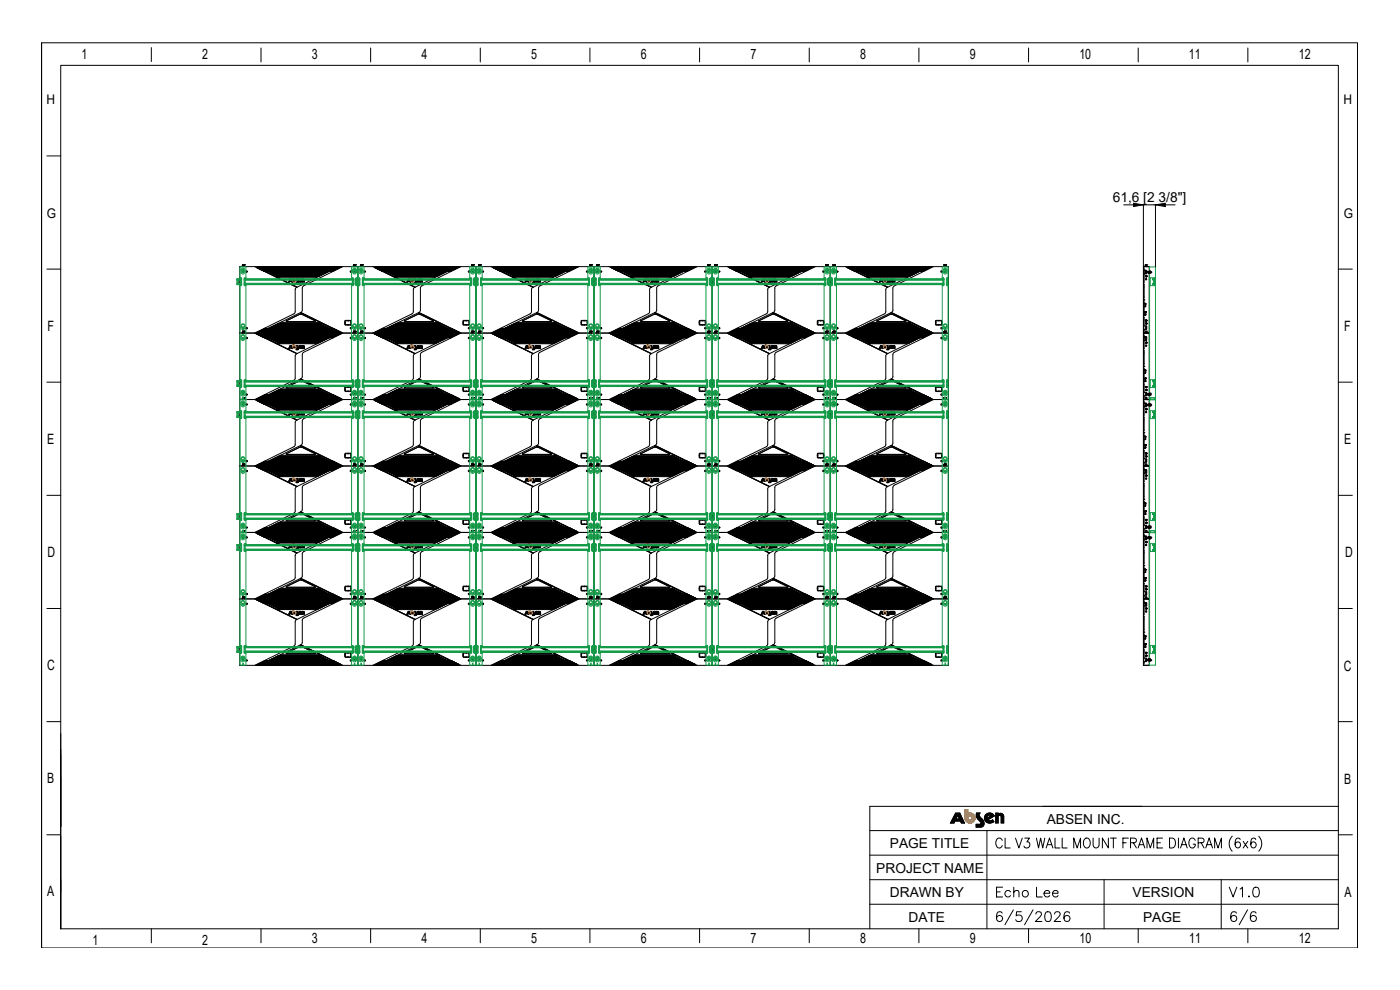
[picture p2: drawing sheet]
<svg xmlns="http://www.w3.org/2000/svg" width="594mm" height="420mm" viewBox="0 0 594 420" stroke-linecap="round" stroke-linejoin="round" font-family="sans-serif">
<defs><g id="words">
<g font-size="6">
<text x="34.6" y="24.9">1</text>
<text x="85.8" y="25.1">2</text>
<text x="132.3" y="25.1">3</text>
<text x="178.8" y="25.1">4</text>
<text x="225.3" y="25.1">5</text>
<text x="271.9" y="25.1">6</text>
<text x="318.4" y="25.1">7</text>
<text x="364.9" y="25.1">8</text>
<text x="411.4" y="25.1">9</text>
<text x="457.9" y="25.1">10</text>
<text x="504.5" y="25.1">11</text>
<text x="551" y="25.1">12</text>
<text x="20.1" y="140.6">F</text>
<text x="570.3" y="140.4">F</text>
<text x="20" y="188.2">E</text>
<text x="570.3" y="188.4">E</text>
<text x="20.2" y="236.3">D</text>
<text x="570.7" y="236.1">D</text>
<text x="20" y="284.3">C</text>
<text x="570.2" y="284.5">C</text>
<text x="20.1" y="332">B</text>
<text x="570.3" y="332.5">B</text>
<text x="20.1" y="380.1">A</text>
<text x="570.5" y="380.4">A</text>
<text x="39.2" y="401">1</text>
<text x="85.8" y="401">2</text>
<text x="132.4" y="400.3">3</text>
<text x="178.9" y="400.3">4</text>
<text x="225.4" y="400.3">5</text>
<text x="271.9" y="400.3">6</text>
<text x="318.5" y="400.3">7</text>
<text x="365" y="400.3">8</text>
<text x="411.5" y="400.3">9</text>
<text x="458.1" y="400.3">10</text>
<text x="504.6" y="400.3">11</text>
<text x="551.1" y="400.3">12</text>
</g>
<g font-size="5.8">
<text x="472.1" y="85.7">61,6 [2 3/8&quot;]</text>
<text x="444.1" y="349.4">ABSEN INC.</text>
<text x="377.6" y="359.8">PAGE TITLE</text>
<text x="371.8" y="370.2">PROJECT NAME</text>
<text x="377.6" y="380.6">DRAWN BY</text>
<text x="480.5" y="380.7">VERSION</text>
<text x="385.5" y="391">DATE</text>
<text x="485" y="391.1">PAGE</text>
</g>
<g font-size="5.7">
<text x="19.8" y="44.3">H</text>
<text x="570" y="44.2">H</text>
<text x="19.8" y="92.4">G</text>
<text x="570.2" y="92.4">G</text>
</g>
</g></defs>
<g fill="none" stroke="#000" stroke-width=".42">
<path d="M17.6 18.2h558.4v384h-558.4zM17.6 18.2v384M64.2 20.2v5.9M110.7 20.4v5.9M157.3 20.4v5.9M203.8 20.4v5.9M250.3 20.4v5.9M296.8 20.4v5.9M343.4 20.4v5.9M389.9 20.4v5.9M436.4 20.4v5.9M482.9 20.4v5.9"/>
<path d="M529.4 20.4v5.9M19.9 66.2h5.9M476.7 86.9h4.2M494.4 86.9h4.2M19.9 114.2h5.9M101.7 113.1v169.2M101.7 113.1h300.7v169.2M101.8 113.1l-.1 .1M102.8 112.9v.2M102.8 112.9h.8M102.9 112.4h.1M102.9 112.4l-.1 .5"/>
<path d="M102.9 112.3h.1M102.9 112.3v.1M102.9 112.3h.6M103.5 112.3h.1M103.5 112.4h.1M103.5 112.3v.1M103.5 112.4l.1 .5M103.6 112.9v.2M108.1 113.1l17.8 8.8M109.5 113.1l-.8 .4M109.5 113.1l-.7 .4M109.9 113.1l-.9 .5"/>
<path d="M110.2 114.2l2.1-1.1-2.1 1.1M110.4 114.3l2.3-1.2-2.3 1.2M110.4 113.1l-1.2 .6 1.3-.6M110.8 113.1l-1.4 .7M111.4 113.1l-1.7 .9M111.4 113.1l-1.6 .9M111.7 113.1l-1.8 .9 1.9-.9M112.6 115.1l4.9 2.4M113.3 113.1l-2.7 1.3M113.7 113.1l-2.8 1.4 2.8-1.4M113.9 115.1h.1M113.9 115.1l.6 .3"/>
<path d="M114.2 113.1l-3.1 1.5M114.5 115.4h.1M114.6 113.1l-3.3 1.6 3.4-1.6M114.6 115.4l.3 .2M114.9 115.6h.1M114.9 115.6l.7 .3M115.1 115.7h.1M115.2 113.1l-3.6 1.8M115.4 115.8h.1M115.6 115.9h.1M115.6 113.1l-3.8 1.9M115.6 115.9l.3 .2"/>
<path d="M115.9 116.1l.1 .1M116 116.2l6.2-3.1-6.1 3.1M116 116.2h.1M116.1 116.2l.3 .1M116.1 113.1l-4 2h1.8M116.3 116.3l.2 .1M116.3 116.3h.1M116.5 113.1l-4.1 2 13.7 6.7-13.8-6.7M116.5 116.4l6.6-3.3-6.5 3.3M116.5 116.4h.1M116.6 113.1l-4.1 2M116.6 116.4l.2 .1"/>
<path d="M116.8 116.5h.1M116.8 116.5l6.9-3.4-6.9 3.4M116.8 116.5l.2 .1M117 116.6h.1M117 113.1l-4 2M117 116.6l.8 .4M117.1 113.1l-4 2M117.3 116.8h.1M117.5 113.1l-4.1 2M117.5 116.8l7.5-3.7zM117.5 113.1l-4 2M117.5 117.5l.8 .2"/>
<path d="M117.8 117h.1M117.8 117l.1 .1M117.9 117.1h.1M118 117.1l.3 .1M118 113.1l-4.1 2M118 117.1l-.5 .4M118.3 117.2h.1M118.3 117.6h16.2M118.3 117.2l16.9 .1M118.4 113.1l-4.3 2.1 4.3-2.1M118.7 117.3l-.4 .3M118.9 113.1l-4.4 2.3"/>
<path d="M119 113.1l-4.5 2.3M119.4 113.1l-4.8 2.3M120 113.1l-5.1 2.5M120.3 113.1l-5.2 2.6M120.8 113.1l-5.4 2.7M120.8 117.3l8.6-4.2-8.5 4.2M120.9 113.1l-5.5 2.7M121.3 113.1l-5.7 2.8M121.8 117.3l8.5-4.2-8.4 4.2M121.9 113.1l-6 3M122.2 117.3l8.6-4.2-8.5 4.2M122.8 113.1l-6.4 3.2"/>
<path d="M122.8 113.1l-6.5 3.2M123 118.4h.6l.6 1.3-.5-.3-1.2 .3zM123.3 118.7l.3 .5h-.5zM124.1 113.1l-7.1 3.5M124.6 113.1l-7.3 3.7M124.7 119.1h.1M124.7 113.1l-7.4 3.7M125.6 113.1l-7.8 3.9M125.8 118.4h.4l-.1 .3 .6 .8-.3 .7h-.7v-.4h.6l-.5-.8zM126 113.1l-8.1 4M126.6 113.1l-8.4 4.1M127 113.1l-8.5 4.2"/>
<path d="M127 118.5l1 .2-.8 .6 .6-.1 .1 .3h-1l-.1-.6zM127.1 118.8l.5-.1-.5 .4zM127.5 113.1l-8.5 4.2M127.9 113.1l-8.5 4.2M128.1 118.4l.9 .1 .1 1.2h-.3l-.1-1-.3 .2v.8h-.3zM128.4 113.1l-8.5 4.2M128.9 113.1l-8.6 4.2M129.8 113.1l-8.5 4.2M131.3 113.1l-8.5 4.2M131.7 113.1l-8.6 4.2M132.2 113.1l-8.4 4.2M132.7 113.1l-8.6 4.2"/>
<path d="M133.2 117.3l8.6-4.2-8.6 4.2M133.2 113.1l-8.5 4.2M133.6 113.1l-8.5 4.2M133.6 113.1l-8.6 4.2M134.1 113.1l-8.5 4.2M134.2 113.1l-8.5 4.2M134.5 113.1l-8.5 4.2 8.6-4.2M135.1 113.1l-8.5 4.2M135.5 113.1l-8.6 4.2M136 113.1l-8.5 4.2M136 113.1l-8.4 4.2M136.5 113.1l-8.6 4.2"/>
<path d="M137 113.1l-8.6 4.2M137.4 113.1l-8.6 4.2M138 113.1l-8.6 4.2M138.3 113.1l-8.5 4.2M138.9 113.1l-8.6 4.2M139.3 113.1l-8.6 4.2M139.9 113.1l-8.6 4.2M139.9 115.1h1.5M139.9 115.1l-.3 .1M140.2 113.1l-8.5 4.2M140.8 113.1l-8.6 4.2M141.1 113.1l-8.5 4.2"/>
<path d="M141.2 113.1l-8.5 4.2M142.1 113.1l-8.5 4.2M142.7 113.1l-8.6 4.2M143 113.1l-8.5 4.2M143.1 113.1l-8.5 4.2M143.7 113.1l-18.1 9-.3 .7v9.4l-.4 .8-16.8 8.3 17.8 8.8M144 113.1l-4.1 2M144 113.1l-4 2M144.5 113.1l-4 2 4.1-2M144.9 113.1l-4 2M145 113.1l-4 2M145.5 113.1l-16.7 8.2"/>
<path d="M149.9 112.9v.2M149.9 112.9h.8M150 112.4h.1M150 112.3v.1M150 112.4l-.1 .5M150 112.3h.6M150 112.3h.1M150.6 112.3h.1M150.6 112.3l.1 .1M150.7 112.4h.1M150.7 112.4v.5M150.7 112.9v.2"/>
<path d="M151.8 113.2v169.1M152.9 112.9v.2M152.9 112.9h.8M153 112.4h.1M153 112.4l-.1 .5M153 112.3h.1M153 112.3h.6M153 112.3v.1M153.6 112.3h.1M153.6 112.3l.1 .1M153.7 112.4h.1M153.7 112.4v.5"/>
<path d="M153.7 112.9v.2M158.1 113.1l17.9 8.8M159.6 113.1l-.7 .4 .8-.4M160 113.1l-.9 .5 .9-.5M160.6 113.1l-1.3 .6M160.9 113.1l-1.4 .7 1.5-.7M161.5 113.1l-1.7 .9 1.7-.9M161.9 113.1l-1.9 .9M162 113.1l-2 .9M162.4 113.1l-2.1 1.1M162.5 115.1l13.6 6.7M162.5 113.1l-2.2 1.1"/>
<path d="M162.8 115.1l4.9 2.4M162.8 113.1l-2.3 1.2M162.9 113.1l-2.4 1.2M163.4 113.1l-2.6 1.3 2.6-1.3M163.8 113.1l-2.8 1.4M164.1 115.1h.1M164.1 115.1l.1 .1M164.2 115.2l4.4-2.1-4.3 2.1M164.2 115.2h.1M164.3 115.2l.3 .2M164.3 113.1l-3.1 1.5 3.2-1.5M164.5 115.4l4.6-2.3-4.5 2.3"/>
<path d="M164.5 115.4h.1M164.5 115.4l1.6 .8M164.7 113.1l-3.3 1.6 3.4-1.6M165 115.6h.1M165.2 115.7h.1M165.3 113.1l-3.6 1.8M165.5 115.8h.1M165.7 115.9h.1M165.7 113.1l-3.8 1.9M166 116v.1M166.1 116.2l6.3-3.1-6.2 3.1M166.1 116.2h.1"/>
<path d="M166.2 116.2l.2 .1M166.3 113.1l-4.1 2h1.9M166.4 116.3l.2 .1M166.6 116.4h.1M166.7 113.1l-4.1 2 4.1-2M166.7 116.4l.2 .1M166.9 116.5l.5 .3M167.2 113.1l-4.1 2 4.1-2M167.4 116.8h.1M167.5 116.8h.1M167.6 113.1l-4.1 2M167.6 116.8l.4 .3"/>
<path d="M167.7 117.5l.7 .2M167.9 117h.1M168 117.1h.1M168.1 117.1l.3 .1M168.1 113.1l-4 2M168.1 117.1l-.4 .4M168.4 117.2h.1M168.4 117.2l.5 .1M168.4 117.6h16.2M168.9 117.3l-.5 .3M168.9 117.3h16.5M169.4 113.1l-4.7 2.3 4.8-2.3"/>
<path d="M170 113.1l-5 2.5M170.5 113.1l-5.3 2.6M171 113.1l-5.5 2.7M171.4 113.1l-5.7 2.8M172 113.1l-6 3M172.9 117.3l8.5-4.2-8.4 4.2M172.9 113.1l-6.5 3.2M173.2 118.4h.6l.6 1.3-.6-.3-1.2 .3zM173.3 113.1l-6.7 3.3M173.5 118.7l.2 .5h-.4zM173.8 113.1l-6.9 3.4M174.2 113.1l-7.1 3.5 7.2-3.5"/>
<path d="M174.7 113.1l-7.3 3.7M174.8 119.1h.1M174.8 113.1l-7.4 3.7M175.2 117.3l8.5-4.2-8.5 4.2M175.2 113.1l-7.7 3.7M175.2 113.1l-7.6 3.7M175.7 113.1l-7.8 3.9M175.8 118.4h.5l-.1 .4 .6 .7-.3 .7h-.7v-.4l.6-.1zM176.1 113.1l-8.1 4M176.6 113.1l-8.3 4.1M176.7 113.1l-8.3 4.1M177.1 118.5l.9 .2-.7 .6 .6-.1 .1 .3-1-.1z"/>
<path d="M177.1 113.1l-8.5 4.2M177.2 118.8l.5-.1-.5 .4zM177.6 113.1l-8.5 4.2M177.7 113.1l-8.6 4.2M178 113.1l-8.5 4.2M178.3 118.4l.9 .3 .1 1h-.4l-.1-1-.3 .1v.9h-.2zM178.6 113.1l-8.6 4.2M179 113.1l-8.6 4.2M179.5 113.1l-8.5 4.2M179.6 113.1l-8.5 4.2M179.9 113.1l-8.5 4.2M180.5 113.1l-8.6 4.2"/>
<path d="M180.9 113.1l-8.6 4.2M181.8 113.1l-8.5 4.2M182.3 113.1l-8.5 4.2 8.6-4.2M182.8 113.1l-8.6 4.2M183.3 113.1l-8.5 4.2M184.3 113.1l-8.6 4.2M184.7 113.1l-8.6 4.2M185.2 113.1l-8.5 4.2M185.6 113.1l-8.5 4.2M186.2 113.1l-8.6 4.2M186.5 113.1l-8.5 4.2M186.6 113.1l-8.5 4.2"/>
<path d="M187.1 113.1l-8.6 4.2M187.4 113.1l-8.4 4.2M187.5 113.1l-8.5 4.2M188.1 113.1l-8.6 4.2M188.4 113.1l-8.5 4.2 8.6-4.2M189 113.1l-8.5 4.2M189.3 113.1l-8.5 4.2M189.4 113.1l-8.5 4.2M190 113.1l-8.6 4.2M190.3 113.1l-8.5 4.2 8.6-4.2M190.9 113.1l-8.5 4.2M191.3 113.1l-8.6 4.2"/>
<path d="M191.3 113.1l-8.5 4.2M191.5 115.1l-1.8 .1M191.9 113.1l-8.6 4.2M192.2 113.1l-8.5 4.2 8.6-4.2M192.8 113.1l-8.5 4.2M193.2 113.1l-8.6 4.2M193.7 113.1l-8.5 4.2M193.7 113.1l-18 9-.3 .7v9.4l-.4 .8-16.9 8.3 17.9 8.8M194.1 113.1l-4 2 4.1-2M194.6 113.1l-4 2 4.1-2M195.1 113.1l-4 2M195.6 113.1l-16.7 8.2"/>
<path d="M200 112.9v.2M200 112.9h.9M200.1 112.4h.1M200.1 112.3h.1M200.1 112.3v.1M200.1 112.3h.6M200.1 112.4l-.1 .5M200.7 112.4h.1M200.7 112.3h.1M200.7 112.3v.1M200.8 112.4h.1M200.8 112.4l.1 .5"/>
<path d="M200.9 112.9v.2M201.9 113.1v169.2M203 112.9v.2M203 112.9h.9M203.1 112.4h.1M203.1 112.3h.1M203.1 112.3v.1M203.1 112.3h.6M203.1 112.4l-.1 .5M203.7 112.3h.1M203.7 112.3l.1 .1M203.8 112.4h.1"/>
<path d="M203.8 112.4l.1 .5M203.9 112.9v.2M208.3 113.1l17.8 8.8M209.2 113.6l.9-.5-.9 .5M209.7 113.1l-.7 .4M209.8 113.1l-.8 .4M210.6 113.1l-1.1 .6 1.2-.6M211.1 113.1l-1.4 .7M211.6 113.1l-1.6 .9M212 113.1l-1.9 .9M212.5 113.1l-2.1 1.1M212.6 113.1l-2.2 1.1"/>
<path d="M212.9 115.1l4.9 2.4M212.9 113.1l-2.3 1.2M213 113.1l-2.4 1.2M213.6 113.1l-2.7 1.3M213.9 113.1l-2.8 1.4M214.2 115.1h.1M214.2 115.1l.2 .1M214.4 115.2h.1M214.4 115.2l.3 .2M214.5 113.1l-3.1 1.5M214.7 115.4h.1M214.7 115.4l.5 .2"/>
<path d="M214.8 113.1l-3.2 1.6 3.3-1.6M215.2 115.6h.1M215.2 115.6l.1 .1M215.3 115.7h.1M215.4 113.1l-3.6 1.8 3.7-1.8M215.4 115.7l.9 .5M215.6 115.8h.1M215.8 113.1l-3.8 1.9M216.1 116v.1M216.3 116.2h.1M216.3 116.2l.3 .1M216.4 113.1l-4.1 2h1.9"/>
<path d="M216.6 116.3h.1M216.6 116.3l.1 .1M216.7 116.4l.4 .1M216.7 113.1l-4 2 13.6 6.7-13.7-6.7M216.8 113.1l-4 2M217 116.5l.2 .1M217.1 116.5h-.1M217.2 116.6h.1M217.2 116.6l.3 .2M217.3 113.1l-4 2 4.1-2M217.5 116.8h.1M217.5 116.8h.2"/>
<path d="M217.7 116.8l.3 .2M217.7 113.1l-4.1 2M217.7 113.1l-4 2M217.8 117.5l.8 .2M218 117h.1M218 117l.2 .1M218.2 117.1h.1M218.2 113.1l-4 2M218.2 117.1l.3 .1M218.3 113.1l-4.1 2M218.3 117.1l-.5 .4M218.5 117.2h.1"/>
<path d="M218.6 117.6h16.2M218.6 117.2l16.9 .1M218.6 113.1l-4.2 2.1M218.7 113.1l-4.3 2.1M219 117.3l-.4 .3M219.2 117.3l8.5-4.2-8.5 4.2M219.2 113.1l-4.5 2.3M219.6 113.1l-4.8 2.3 4.9-2.3M220.2 113.1l-5 2.5M220.5 117.3l8.6-4.2-8.5 4.2M220.5 113.1l-5.2 2.6M220.6 113.1l-5.2 2.6"/>
<path d="M221.1 113.1l-5.5 2.7M221.5 113.1l-5.7 2.8M222 113.1l-5.9 2.9M222.1 113.1l-6 3M222.4 113.1l-6.1 3.1M222.5 113.1l-6.2 3.1M223 113.1l-6.4 3.2M223.3 118.4h.6l.6 1.3-.6-.3-1.2 .3zM223.4 113.1l-6.7 3.3M223.6 118.7l.2 .5h-.4zM223.9 113.1l-6.9 3.4M224 113.1l-7 3.4"/>
<path d="M224.4 113.1l-7.1 3.5M224.4 113.1l-7.2 3.5M224.9 113.1l-7.4 3.7M224.9 119.1h.1M225.3 113.1l-7.6 3.7M225.9 113.1l-7.9 3.9M226 118.4h.4l-.1 .4 .6 .7-.3 .7h-.7v-.4l.7-.1zM226.3 113.1l-8.1 4M226.8 113.1l-8.3 4.1M227.2 118.5l1 .2-.8 .6 .6-.1 .1 .3-1-.1zM227.2 113.1l-8.5 4.2M227.4 118.8l.4-.1-.5 .4z"/>
<path d="M228.2 113.1l-8.6 4.2M228.4 118.4l.9 .3v1h-.2l-.1-1-.3 .1v.9h-.3zM228.7 113.1l-8.5 4.2M229.7 113.1l-8.6 4.2M230.1 113.1l-8.6 4.2M230.5 113.1l-8.4 4.2 8.5-4.2M231 117.3l8.6-4.2-8.6 4.2M231 113.1l-8.6 4.2M231.5 113.1l-8.5 4.2M231.9 113.1l-8.5 4.2M232 113.1l-8.5 4.2M232.5 113.1l-8.6 4.2"/>
<path d="M232.8 113.1l-8.4 4.2M232.9 113.1l-8.5 4.2M233.5 113.1l-8.6 4.2M233.8 113.1l-8.5 4.2 8.5-4.2M234.3 113.1l-8.5 4.2M234.4 113.1l-8.5 4.2M234.7 113.1l-8.4 4.2 8.5-4.2M235.3 113.1l-8.5 4.2 8.6-4.2M235.7 113.1l-8.5 4.2M236.3 113.1l-8.6 4.2M236.7 113.1l-8.5 4.2M237.3 113.1l-8.6 4.2"/>
<path d="M237.6 113.1l-8.5 4.2M238.1 113.1l-8.5 4.2 8.6-4.2M238.6 113.1l-8.6 4.2M239.1 113.1l-8.5 4.2M240 113.1l-8.4 4.2 8.5-4.2M240.1 115.1l-14.3 7-.3 .7v9.4l-.3 .8-16.9 8.3 17.8 8.8M240.1 115.1h1.6M240.2 115.1l4-2-4 2M240.5 113.1l-8.6 4.2M241 113.1l-8.5 4.2M241.4 113.1l-8.5 4.2M241.9 113.1l-8.4 4.2 8.5-4.2"/>
<path d="M242.4 113.1l-8.6 4.2M242.9 113.1l-8.5 4.2M243.3 113.1l-8.5 4.2M243.9 113.1l-8.6 4.2M244.8 113.1l-4.1 2 4.1-2M245.1 113.1l-4 2M245.2 113.1l-4 2M245.7 113.1l-16.6 8.2M250.1 112.9v.2M250.1 112.9h.9M250.2 112.4h.1M250.2 112.3h.1"/>
<path d="M250.2 112.3v.1M250.2 112.3h.7M250.2 112.4l-.1 .5M250.8 112.3h.1M250.9 112.4h.1M250.9 112.3v.1M250.9 112.4l.1 .5M251 112.9v.2M252.1 113.1l-.1 169.2M253.1 112.9v.2M253.1 112.9h.9M253.2 112.4h.1"/>
<path d="M253.2 112.3h.1M253.2 112.3v.1M253.2 112.3h.7M253.2 112.4l-.1 .5M253.3 112.3h.1M253.8 112.3h.1M253.9 112.4h.1M253.9 112.3v.1M253.9 112.4l.1 .5M254 112.9v.2M258.4 113.1l17.9 8.8M259.8 113.1l-.7 .4"/>
<path d="M260.2 113.1l-.9 .5 1-.5M260.8 113.1l-1.2 .6M261.2 113.1l-1.4 .7M261.8 113.1l-1.8 .9M262.2 113.1l-1.9 .9M262.7 113.1l-2.2 1.1M262.9 115.1l4-2-4.1 2 13.6 6.7M263 115.1l4.9 2.4 .5-.4M263 113.1l-2.3 1.2M263.1 113.1l-2.3 1.2M263.6 113.1l-2.6 1.3 2.7-1.3M264.1 113.1l-2.9 1.4"/>
<path d="M264.3 115.1h.1M264.3 115.1l.2 .1M264.5 115.2h.1M264.5 115.2l4.3-2.1-4.2 2.1M264.5 115.2l.3 .2M264.6 113.1l-3.1 1.5M264.8 115.4h.2M265 115.4h.1M265 113.1l-3.3 1.6 3.3-1.6M265 115.4l4.7-2.3-4.7 2.3M265 115.4l.3 .2M265.2 115.6l.2 .1"/>
<path d="M265.3 115.6h-.1M265.4 115.7l.4 .1M265.5 113.1l-3.6 1.8 3.7-1.8M265.8 115.8h.1M265.8 115.8l.1 .1M265.9 113.1l-3.7 1.9M265.9 115.9h.1M266 115.9l.9 .5M266.2 116v.1M266.4 116.2l6.2-3.1zM266.5 113.1l-4 2h1.8M266.5 113.1l-4 2"/>
<path d="M266.7 116.3h.1M266.9 116.4h.1M266.9 116.4l.3 .1M267.2 116.5l.1 .1M267.3 116.6h.1M267.4 116.6l.3 .2M267.4 113.1l-4 2M267.6 116.8h.1M267.6 116.8l.5 .2M267.8 116.8h.1M267.9 113.1l-4.1 2M267.9 117.5l.8 .2"/>
<path d="M268.1 117h.1M268.1 117l.2 .1M268.3 117.1h.1M268.3 113.1l-4 2 4.1-2M268.3 117.1l.3 .1M268.6 117.2h.1M268.7 117.6h16.2M268.7 117.2l.4 .1M269.1 117.3l-.4 .3M269.1 117.3h16.5M269.3 113.1l-4.5 2.3M270.2 113.1l-4.9 2.5"/>
<path d="M270.3 113.1l-5.1 2.5M270.7 113.1l-5.3 2.6M271.3 113.1l-5.5 2.7M271.6 113.1l-5.6 2.8M272.1 113.1l-5.9 2.9M273.1 113.1l-6.4 3.2M273.2 113.1l-6.5 3.2M273.4 118.4h.6l.6 1.3-.5-.3-1.3 .3zM273.5 117.3l8.6-4.2-8.5 4.2M273.5 113.1l-6.6 3.3M273.7 118.7l.2 .5h-.4zM274.1 113.1l-6.9 3.4"/>
<path d="M274.4 113.1l-7.1 3.5M274.5 113.1l-7.1 3.5M275 113.1l-7.4 3.7M275 119.1h.1M275.1 113.1l-7.5 3.7M275.4 113.1l-7.6 3.7M276 113.1l-7.9 3.9M276.1 118.4h.4l-.1 .4 .6 .7-.2 .7h-.8v-.4l.7-.1zM276.3 117.3l8.6-4.2-8.5 4.2M276.4 113.1l-8.1 4M276.9 117.3l8.6-4.2-8.5 4.2M276.9 113.1l-8.3 4.1"/>
<path d="M277.3 113.1l-8.4 4.2 8.5-4.2M277.4 118.5l.8 .1-.7 .7 .7-.1v.3l-1-.1zM277.5 118.8l.4-.1-.5 .4zM277.9 113.1l-8.6 4.2M278.2 113.1l-8.4 4.2 8.5-4.2M278.5 118.4l.9 .2 .1 1.1h-.3l-.1-1-.3 .1v.9h-.3zM278.8 117.3l8.5-4.2-8.4 4.2M278.8 113.1l-8.5 4.2M279.2 113.1l-8.5 4.2M279.7 117.3l8.6-4.2-8.5 4.2M279.7 113.1l-8.5 4.2M279.8 113.1l-8.5 4.2"/>
<path d="M280.1 113.1l-8.4 4.2 8.5-4.2M280.7 113.1l-8.6 4.2 8.6-4.2M281.1 113.1l-8.5 4.2M281.7 113.1l-8.6 4.2M282.6 113.1l-8.5 4.2M283 113.1l-8.6 4.2M283.6 113.1l-8.6 4.2M284 113.1l-8.6 4.2M284.5 113.1l-8.5 4.2M285.8 113.1l-8.5 4.2M285.9 113.1l-8.5 4.2M286.4 113.1l-8.5 4.2"/>
<path d="M286.8 113.1l-8.6 4.2M287.8 113.1l-8.6 4.2M288.7 113.1l-8.6 4.2M289.2 113.1l-8.5 4.2M289.7 113.1l-8.6 4.2M290.2 113.1l-8.6 4.2M290.3 115.1l-14.4 7-.3 .7v9.4l-.3 .8-16.9 8.3 17.9 8.8M290.3 115.1h1.5M290.6 113.1l-8.6 4.2M291.2 113.1l-8.6 4.2M291.5 113.1l-8.5 4.2M292.1 113.1l-8.6 4.2"/>
<path d="M292.5 113.1l-8.6 4.2M293 113.1l-8.5 4.2 8.6-4.2M293.4 113.1l-8.5 4.2M294 113.1l-8.6 4.2M294.4 113.1l-4 2M294.9 113.1l-4 2 4.1-2M295.3 113.1l-4 2M295.8 113.1l-16.6 8.2M300.3 112.9v.2M300.3 112.9h.8M300.3 112.4h.1M300.3 112.3h.1"/>
<path d="M300.3 112.3v.1M300.3 112.3h.7M300.3 112.4v.5M300.4 112.3h.1M300.9 112.3h.1M301 112.4h.1M301 112.3v.1M301 112.4l.1 .5M301.1 112.9v.2M302.1 113.1l.1 169.2M303.3 112.9v.2M303.3 112.9h.8"/>
<path d="M303.3 112.4h.1M303.3 112.3h.1M303.3 112.3v.1M303.3 112.3h.7M303.3 112.4v.5M303.9 112.3h.1M304 112.4h.1M304 112.3h.1M304 112.3v.1M304 112.4l.1 .5M304.1 112.9v.2M308.5 113.1l17.9 8.8"/>
<path d="M310 113.1l-.8 .4M310.3 113.1l-.9 .5M310.7 114.2l2.1-1.1-2.1 1.1M310.9 113.1l-1.2 .6 1.3-.6M311.3 113.1l-1.4 .7 1.4-.7M311.9 113.1l-1.7 .9M312.2 113.1l-1.8 .9M312.5 115.1l4.1-2-4 2M312.5 115.1h1.9M312.8 115.1l13.7 6.7M313.1 115.1l4.9 2.4M313.2 113.1l-2.4 1.2"/>
<path d="M313.3 113.1l-2.4 1.2M313.5 115.1l4-2-4 2M313.8 113.1l-2.7 1.3M313.9 115.1l4.1-2-4.1 2M314.2 113.1l-2.9 1.4M314.4 115.1h.1M314.4 115.1l.2 .1M314.6 115.2h.1M314.6 115.2l.3 .2M314.7 113.1l-3.1 1.5M314.9 115.4h.1M314.9 115.4h.2"/>
<path d="M315.1 115.4h.1M315.1 113.1l-3.3 1.6 3.3-1.6M315.1 115.4l4.7-2.3-4.6 2.3M315.1 115.4l.3 .2M315.4 115.6l.1 .1M315.5 115.7h.1M315.6 115.7l.3 .1M315.7 113.1l-3.6 1.8M315.8 115.8l1.6 .8M315.8 115.8h.1M316 115.9l5.8-2.8zM316 113.1l-3.7 1.9 3.8-1.9"/>
<path d="M316.3 116v.1M316.5 116.2h.1M316.6 113.1l-4.1 2M316.8 116.3h.1M317 116.4l6.7-3.3zM317 113.1l-4.1 2 13.6 6.7M317 113.1l-4 2M317.4 116.6h.1M317.5 116.6l7.1-3.5-7.1 3.5M317.5 116.6l.3 .2M317.7 116.8h.1M317.7 116.8h.2"/>
<path d="M317.9 116.8l7.7-3.7-7.6 3.7M317.9 116.8h.1M318 116.8l.2 .2M318 117.5l.8 .2M318.2 117l.2 .1M318.2 117h.1M318.4 117.1h.1M318.5 113.1l-4.1 2M318.5 117.1l.2 .1M318.5 117.1l-.5 .4M318.7 117.2l17 .1M318.8 113.1l-4.2 2.1"/>
<path d="M318.9 113.1l-4.3 2.1M319.2 117.3l-.4 .3h16.2M319.4 113.1l-4.5 2.3M319.5 113.1l-4.6 2.3M320.4 113.1l-5 2.5M320.7 113.1l-5.2 2.6M320.8 113.1l-5.2 2.6M321.3 113.1l-5.4 2.7M321.3 117.3l8.6-4.2-8.5 4.2M321.4 113.1l-5.6 2.7M321.7 117.3l8.6-4.2-8.5 4.2M322.3 113.1l-6 2.9"/>
<path d="M322.3 113.1l-6 3M322.7 113.1l-6.2 3.1M322.7 113.1l-6.1 3.1M323.2 113.1l-6.4 3.2M323.2 117.3l8.6-4.2-8.5 4.2M323.3 113.1l-6.5 3.2M323.5 118.4h.6l.6 1.3-.5-.3-1.3 .3zM323.8 118.7l.2 .5h-.4zM324.2 113.1l-6.9 3.4M325.1 119.1h.1M325.1 113.1l-7.4 3.7M326.1 113.1l-7.9 3.9"/>
<path d="M326.2 118.4h.4l-.1 .4 .6 .7-.2 .7h-.7v-.4h.6zM326.5 117.3l8.5-4.2-8.5 4.2M326.5 113.1l-8 4M327.1 113.1l-8.4 4.1M327.4 118.6l.9-.1 .2 .3-.9 .5 .7-.1 .1 .3-.9 .1-.3-.4zM327.4 113.1l-8.4 4.2M327.6 118.8l.5-.1-.6 .4zM328 113.1l-8.6 4.2M328.4 113.1l-8.6 4.2M328.6 118.4l.9 .2 .1 1.1h-.3l-.1-1-.3 .1v.9h-.3zM328.9 113.1l-8.5 4.2 8.6-4.2M329.3 117.3l8.6-4.2-8.5 4.2"/>
<path d="M329.3 113.1l-8.5 4.2M330.8 113.1l-8.5 4.2M330.9 113.1l-8.5 4.2M331.2 113.1l-8.5 4.2M332.2 113.1l-8.6 4.2M332.7 113.1l-8.5 4.2M332.7 113.1l-8.4 4.2M333.1 117.3l8.5-4.2-8.5 4.2M333.1 113.1l-8.5 4.2M333.6 113.1l-8.5 4.2M333.7 113.1l-8.5 4.2M334.1 113.1l-8.6 4.2"/>
<path d="M334.6 113.1l-8.5 4.2M335.6 113.1l-8.6 4.2M336 113.1l-8.6 4.2M336.5 113.1l-8.5 4.2 8.5-4.2M336.9 113.1l-8.5 4.2M337.5 113.1l-8.6 4.2M338.4 113.1l-8.6 4.2M338.8 113.1l-8.5 4.2M339.4 113.1l-8.6 4.2M339.8 113.1l-8.6 4.2M340.3 115.1l-14.3 7-.3 .7v9.4l-.3 .8-16.9 8.3 17.9 8.8M340.3 113.1l-8.5 4.2"/>
<path d="M340.3 115.1h1.6M340.6 113.1l-8.5 4.2M340.7 113.1l-8.5 4.2M340.9 115.1l4.1-2-4 2M341.3 113.1l-8.6 4.2M342.2 113.1l-8.5 4.2M342.5 113.1l-8.5 4.2M342.6 113.1l-8.5 4.2M343.2 113.1l-8.6 4.2M343.5 113.1l-8.5 4.2M343.6 113.1l-8.5 4.2M344.1 113.1l-8.5 4.2"/>
<path d="M344.5 113.1l-4.1 2M344.5 113.1l-4 2M345.4 113.1l-4 2M345.5 113.1l-4.1 2M345.9 113.1l-16.6 8.2M350.4 112.9v.2M350.4 112.9h.8M350.5 112.4h.1M350.5 112.3h.1M350.5 112.3v.1M350.5 112.3h.6M350.5 112.4l-.1 .5"/>
<path d="M351.1 112.3h.1M351.1 112.4h.1M351.1 112.3v.1M351.1 112.4l.1 .5M351.2 112.9v.2M352.3 113.1v169.2M353.4 112.9v.2M353.4 112.9h.8M353.5 112.4h.1M353.5 112.3h.1M353.5 112.3v.1M353.5 112.3h.6"/>
<path d="M353.5 112.4l-.1 .5M354.1 112.3h.1M354.1 112.4h.1M354.1 112.3v.1M354.1 112.4l.1 .5M354.2 112.9v.2M358.6 113.1l17.9 8.8M360.1 113.1l-.7 .4M360.5 113.1l-1 .5M360.5 113.1l-.9 .5M361 113.1l-1.2 .6M361.1 113.1l-1.2 .6"/>
<path d="M361.4 113.1l-1.4 .7 1.5-.7M361.9 113.1l-1.6 .9 1.7-.9M362.4 113.1l-1.9 .9M362.7 115.1h1.9M362.9 113.1l-2.1 1.1M363 113.1l-2.2 1.1M363 115.1l13.6 6.7M363.2 115.1l4.9 2.4 .5-.4M363.4 113.1l-2.4 1.2M363.6 115.1l4.1-2-4 2M363.8 113.1l-2.5 1.3 2.6-1.3M364.2 113.1l-2.8 1.4"/>
<path d="M364.3 113.1l-2.8 1.4M364.6 115.1h.1M364.6 115.1l.1 .1M364.7 115.2h.1M364.8 115.2l.4 .2M364.9 113.1l-3.2 1.5M365 115.4h.1M365.2 115.4h.1M365.2 113.1l-3.3 1.6M365.2 115.4l.3 .2M365.5 115.6l.2 .1M365.5 115.6h.1"/>
<path d="M365.7 115.7h.1M365.7 115.7l5.3-2.6-5.3 2.6M365.7 115.7l.3 .1M365.8 113.1l-3.6 1.8M366 115.8l5.5-2.7-5.5 2.7M366 115.8h.1M366 115.8l.5 .2M366.1 115.9h.1M366.1 113.1l-3.7 1.9M366.5 116v.1M366.5 116.1l.1 .1M366.6 116.2h.1"/>
<path d="M366.7 113.1l-4 2M366.7 116.2l.9 .4M366.8 113.1l-4.1 2M366.9 116.3h.1M367.1 116.4h.1M367.1 113.1l-4 2M367.6 116.6l.3 .2M367.9 116.8h.1M368 116.8h.1M368.1 113.1l-4.1 2M368.1 116.8l.2 .2M368.1 117.5l.8 .2"/>
<path d="M368.3 117l.2 .1M368.5 117.1h.1M368.5 117.1l.3 .1M368.6 113.1l-4.1 2M368.7 113.1l-4.1 2M368.8 117.2h.1M368.8 117.2l.6 .1M368.9 117.6h16.2M369 113.1l-4.3 2.1M369 113.1l-4.2 2.1M369.3 117.3l-.4 .3M369.4 117.3h16.5"/>
<path d="M369.6 113.1l-4.6 2.3M369.9 113.1l-4.7 2.3M370.5 113.1l-5 2.5M371.9 113.1l-5.7 2.8M372.4 113.1l-5.9 2.9M372.8 113.1l-6.2 3.1M372.8 113.1l-6.1 3.1M373.4 113.1l-6.5 3.2M373.7 118.4h.6l.5 1.3-.5-.3-1.2 .3zM373.8 113.1l-6.7 3.3M374 118.7l.2 .5h-.5zM374.3 113.1l-6.9 3.4 6.9-3.4"/>
<path d="M374.7 117.3l8.6-4.2-8.5 4.2M374.7 113.1l-7.1 3.5M375.2 119.1h.1M375.3 113.1l-7.4 3.7M375.7 113.1l-7.7 3.7M376.2 113.1l-7.9 3.9M376.3 118.4h.5l-.1 .4 .6 .7-.3 .7h-.7v-.4h.6zM376.6 113.1l-8.1 4M377.1 117.3l8.5-4.2-8.4 4.2M377.2 113.1l-8.4 4.1M377.6 113.1l-8.6 4.2M377.6 118.5l.8 .1 .2 .2-.8 .5 .6-.1 .1 .3-.6 .2-.5-.3z"/>
<path d="M377.7 118.8l.5-.1-.6 .4zM378.1 113.1l-8.5 4.2M378.5 113.1l-8.6 4.2M378.7 118.4l.9 .2 .1 1.1h-.3l-.1-1-.3 .1v.9h-.3zM379 113.1l-8.5 4.2M379.1 113.1l-8.5 4.2M379.5 113.1l-8.6 4.2M380 113.1l-8.5 4.2M380.4 113.1l-8.6 4.2M381 113.1l-8.6 4.2M381.4 113.1l-8.6 4.2M381.8 113.1l-8.4 4.2 8.5-4.2"/>
<path d="M382.3 113.1l-8.6 4.2M382.8 113.1l-8.5 4.2M383.8 113.1l-8.6 4.2M384.1 113.1l-8.4 4.2M384.2 117.3l8.5-4.2-8.5 4.2M384.2 113.1l-8.5 4.2M384.8 113.1l-8.6 4.2M385.1 113.1l-8.5 4.2M386 113.1l-8.5 4.2M386.1 113.1l-8.5 4.2M386.7 113.1l-8.6 4.2M387 113.1l-8.5 4.2"/>
<path d="M387.6 113.1l-8.6 4.2M387.9 113.1l-8.4 4.2M388.6 113.1l-8.6 4.2M388.9 113.1l-8.5 4.2M389.5 113.1l-8.6 4.2M389.8 113.1l-8.4 4.2 8.5-4.2M390.4 113.1l-8.5 4.2M390.8 113.1l-8.5 4.2M391.1 115.1l4.1-2-4.1 2M391.3 113.1l-8.5 4.2M391.4 113.1l-8.5 4.2M391.8 113.1l-8.6 4.2"/>
<path d="M392 115.1l-1.9 .1M392.3 113.1l-8.5 4.2M393.2 113.1l-8.5 4.2M393.3 113.1l-8.5 4.2M393.7 113.1l-8.6 4.2M394.2 113.1l-8.5 4.2M394.2 113.1l-18 9-.4 .7v9.4l-.3 .8-16.9 8.3 17.9 8.8M394.6 113.1l-4.1 2M395.6 113.1l-4.1 2M396.1 113.1l-16.7 8.2M400.5 112.9v.2M400.5 112.9h.8"/>
<path d="M400.6 112.4h.1M400.6 112.3h.1M400.6 112.3v.1M400.6 112.4l-.1 .5M400.6 112.3h.6M401.2 112.3h.1M401.2 112.4h.1M401.2 112.3v.1M401.2 112.4l.1 .5M401.3 112.9v.2M402.4 113.1v.1M485.1 113.1h2.5v169.2h-2.5v-195.5l5.1 .1v26.3"/>
<path d="M485.3 114l.1 .6 1.1 .2v1.4h-1M485.3 113.1v169.2M485.3 114.4h.1M485.3 113.2h2.3M485.5 116.2l-.2 3.6M485.6 114.7h.1M485.6 114.7l.1 .1M485.7 114.7v.1M485.7 114.8h.1M485.8 114.8h-.1M485.8 114.7l.3 .4M485.8 115.9h.1"/>
<path d="M485.8 115.9h.3M485.8 112.9h.9M485.8 112.9v.2M485.9 114.7h.1M485.9 114.7l-.1 .1M485.9 115.1l.1 .8M485.9 115.1l-.1 .8M486.1 115.9h.1M486.1 115.2h.4M486.1 114.7v1.5M486.1 117.1v.2M486.2 117l.3 .2"/>
<path d="M486.2 112.3h.1M486.4 117.2l.1-.2v.4M486.4 118.3v.4M486.5 115v.8M486.6 112.3h.1M486.6 112.3h-.7l-.1 .6M486.6 112.3l.1 .6M486.7 112.9v.2M486.9 115.7h.1M486.9 115.3h.1M486.9 115.3v.1M486.9 115.4v.2"/>
<path d="M486.9 115.4h.3M486.9 115.2v.5M486.9 115.3l.3 .3M486.9 115.6h.3M487 115.2h.1M487 115.6v.1M487 115.7h.1M487.1 115.6l.1 .1M487.1 115.2h.1M487.2 115.6h.1M487.2 115.2h.1M487.2 115.6l.1 .1"/>
<path d="M487.2 115.6l-.1 .1M487.2 115.6l.2 .1M487.2 115.2h.2M487.2 115.2h-.1M487.3 115.2h.1M487.4 115.7h.1M487.4 115.2h.1M487.4 115.6l.1 .1M487.5 115.7h.1M487.5 115.2h.1M487.5 115.2h-.1M487.6 115.1l.4 .1"/>
<path d="M487.6 115.8h.1M487.6 115.6l-.3 .1M487.8 115.8h-.1M488 115.8h.1M488 115.6l-.2 .2M488.3 115.7h.1M488.3 115.4h.1M488.3 115.5h.1M488.3 115.7l-.3 .1M488.3 115.2l-.3-.2v.8M488.3 115.2v.5M488.3 115.2l-.3 .2 .3 .3"/>
<path d="M567.8 114.2h6M112.1 139.3h1.5M112.6 139.3l-4.1 2M112.6 139.3l-4 2M113.5 139.3l-4.8 2.4M113.6 139.3l-4.8 2.4M113.9 139.3h-.3M118.3 137.2h16.9M118.4 137.2l-8.5 4.1M119 137.2l-9.8 4.7 1.3-.6M119 136.8h16.2l-.4 .4M119.4 137.2l-10 4.8"/>
<path d="M119.9 137.2l-10.2 5M119.9 137.2l-10.1 5M120.3 137.2l-10.4 5 1.8-.9M120.9 137.2l-8.5 4.1M121.3 137.2l-10.9 5.2M121.5 136.1l.1 .3M121.6 136.1h-.1M121.8 137.2l-11.2 5.4M122.7 137.2l-11.6 5.6 11.7-5.6M123.2 137.2l-11.9 5.7M124.1 137.2l-12.3 6 3.8-1.9M124.7 137.2l-12.6 6.1h1.8"/>
<path d="M125.6 137.2l-12.5 6.1M125.9 137.2l-8.4 4.1M126 137.2l-12.6 6.1M126.6 137.2l-12.7 6.1M126.9 137.2l-12.8 6.2M127.4 133.2h.4M127.4 133.2h.1M127.4 133.2l-5.9 2.9M127.5 132.6l13.7 6.7M127.6 132.5l17.9 8.8-16.9 8.4-.3 .7v9.4M127.8 133.2h.1M127.8 137.2l-8.5 4.1"/>
<path d="M127.8 133.2l5.9 2.9M127.9 137.2l-13.3 6.4M128.5 137.2l-8.6 4.1M128.8 137.2l-8.5 4.1M128.8 121.3l-.5 .9v9.4l-.4 .7-18 9M128.8 137.2l-13.7 6.7M129.4 137.2l-14 6.8M130.4 137.2l-14.5 7M130.7 137.2l-14.7 7.2M130.8 137.2l-14.7 7.2M131.3 137.2l-14.9 7.3M131.7 137.2l-15.1 7.4"/>
<path d="M132.2 137.2l-8.5 4.1M132.7 137.2l-15.7 7.6M133.2 137.2l-8.5 4.1M133.6 137.2l-16.1 7.8M133.6 136.1h.1M133.6 136.1v.3h-12M133.7 136.1l-.1 .3M134.1 137.2l-16.3 8M135 137.2l-16.7 8.2M135.2 136.8l.8 .1M135.2 137.2h.1M135.2 137.2l.5 .3"/>
<path d="M135.3 137.2l-8.4 4.1M135.5 137.4h.1M135.6 137.4l-16.6 8.1M135.7 137.5h.1M135.7 137.5l-16.3 8M135.7 137.5l.3 .1M136 136.9l-.5 .5M136 136.9l4.9 2.4M136 137.6l-16.1 7.9 8.6-4.2M136 137.6l.7 .3M136.2 137.7h.1M136.2 137.7l-15.9 7.8"/>
<path d="M136.5 137.8h.1M136.6 137.8l-7.2 3.5M136.7 137.9h.1M136.7 137.9l.3 .1M136.7 137.9l-15.4 7.6M137 138l-15.2 7.5M137 138l.2 .1M137.1 138.2l.3 .1M137.2 138.1l-15 7.4M137.2 138.2l-14.9 7.3M137.2 138.1l-.1 .1M137.4 138.3h.1"/>
<path d="M137.5 138.3l-6.2 3M137.5 138.3l.2 .1M137.7 138.4l-14.6 7.1M137.7 138.4l-14.5 7.1M137.7 138.4l.2 .2M137.9 138.5l-14.2 7 14.3-7M138 138.5l.6 .3M138 138.5l-.1 .1M138.1 138.6h.1M138.4 138.8h.1M138.4 138.8l-5.2 2.5M138.6 138.8h.1"/>
<path d="M138.6 138.9l-13.5 6.6 8.5-4.2M138.6 138.8l-5.1 2.5M138.6 138.8l.3 .2M138.9 139l-13.3 6.5M138.9 139l.7 .3M139.1 139.1h.1M139.6 139.3h.1M139.6 139.3l-12.7 6.2M139.6 139.3h1.8l-12.6 6.2M140 139.3l-12.5 6.2M140.1 139.3l-4.1 2M141 139.3l-12.6 6.2 12.6-6.2"/>
<path d="M141.4 139.4l-4 1.9M141.9 139.6l-12.1 5.9M146.3 136.8h.2M146.3 137.1h.2M146.5 136h2.4l.1 1.7-2.5 .2zM146.6 136.2h2.2v1.5h-2.2zM147.6 137.7v.2M147.6 135.9v.2M147.8 137.7v.2M147.8 135.9v.2M148.9 137.1h.2M148.9 136.8h.2"/>
<path d="M162.7 139.3l-4 2M163.1 139.3l-4.1 2M163.1 139.3l-4 2M168.4 137.2h17M168.5 137.2l-9.4 4.6 9.5-4.6M169 137.2l-8.4 4.1M169.1 136.8h16.2l-.4 .4M169.1 137.2l-8.5 4.1M169.5 137.2l-10 4.8 1.5-.7M170 137.2l-10.2 5 1.7-.9M170.4 137.2l-10.4 5M170.9 137.2l-10.6 5.2"/>
<path d="M171 137.2l-10.7 5.2M171.3 137.2l-10.8 5.2 10.9-5.2M171.6 136.1l.2 .3M171.7 136.1v.3M171.7 136.4h12M172.3 137.2l-11.3 5.5M172.8 137.2l-8.5 4.1M172.9 137.2l-11.7 5.6 3.2-1.5M173.3 137.2l-11.9 5.7M174.2 137.2l-12.3 6M174.8 137.2l-12.6 6.1h1.9M175.2 137.2l-12.6 6.1"/>
<path d="M175.8 137.2l-12.7 6.1 4.1-2M176.1 137.2l-12.5 6.1 4-2M176.7 137.2l-12.6 6.1M177.1 137.2l-8.6 4.1M177.5 133.2h.4M177.5 133.2h.1M177.5 133.2l-5.9 2.9M177.6 132.6l13.6 6.7M177.6 137.2l-8.5 4.1M177.7 132.5l17.9 8.8-16.9 8.4-.3 .7v9.4M178 133.2h.1M178 137.2l-8.6 4.1"/>
<path d="M178 133.2l5.8 2.9M178 137.2l-13.2 6.4M178 137.2l-8.5 4.1M178.5 137.2l-13.5 6.6M178.6 137.2l-8.6 4.1M178.9 137.2l-13.7 6.7M178.9 121.3l-.5 .9v9.4l-.4 .7-13.9 7h-1.9M179.5 137.2l-14 6.8M180.5 137.2l-14.5 7.1M180.8 137.2l-8.5 4.1M180.9 137.2l-8.5 4.1M181.8 137.2l-8.5 4.1"/>
<path d="M182.4 137.2l-15.5 7.5M182.8 137.2l-8.6 4.1M183.6 137.2l-16 7.8M183.7 137.2l-16.2 7.8M183.8 136.1l-.1 .3M184.3 137.2l-16.4 8M184.6 137.2l-8.5 4.1M185.2 137.2l-16.8 8.2M185.3 136.8l.8 .1M185.4 137.2h.1M185.4 137.2l-16.8 8.3M185.4 137.2l.5 .3"/>
<path d="M185.9 137.5h.1M185.9 137.5l-16.4 8M185.9 137.5l.2 .1M186.1 136.9l-17 8.6 8.6-4.2M186.1 136.9l4.9 2.4M186.2 137.6l-16.2 7.9M186.2 137.6l.1 .1M186.2 137.6h-.1M186.3 137.7l-15.8 7.8M186.3 137.7l-7.3 3.6M186.3 137.7h.1M186.3 137.7l.4 .1"/>
<path d="M186.7 137.8l-7.2 3.5M186.7 137.8l.4 .2M186.8 137.9h.1M186.8 137.9l-6.9 3.4M186.8 138l-6.9 3.3M187.1 138l-15.2 7.5M187.1 138l.2 .1M187.3 138.2l-6.4 3.1M187.3 138.2l.3 .1M187.3 138.1l-15 7.4M187.3 138.1v.1M187.6 138.3l-6.2 3"/>
<path d="M187.6 138.3l.2 .1M187.7 138.4h.1M187.7 138.4l.3 .2M187.8 138.4l-6 2.9M188 138.5l-14.2 7M188.1 138.5l-14.2 7M188.1 138.5l.1 .1M188.1 138.5l-.1 .1M188.2 138.6l-5.4 2.7M188.2 138.6h.1M188.2 138.6l-14 6.9M188.2 138.6l.3 .2"/>
<path d="M188.5 138.8h.1M188.5 138.8l-13.7 6.7M188.5 138.8h.2M188.7 138.8h.1M188.7 138.8l-5 2.5M188.7 138.8l.3 .2M189 139l-13.3 6.5 13.3-6.5M189 139l.2 .1M189.2 139.1h.1M189.2 139.1l-13.1 6.4M189.2 139.1l.2 .1M189.4 139.2l-12.7 6.3 8.5-4.2"/>
<path d="M189.4 139.2h.1M189.4 139.2l-4.2 2.1M189.5 139.2l-4.3 2.1M189.5 139.2l.2 .1M189.7 139.3h.1M189.7 139.3l-12.6 6.2M189.7 139.3h1.8M191.5 139.3l-12.5 6.2M191.5 139.4l-12.5 6.1M191.8 139.4l-12.3 6.1M191.8 139.5l-3.7 1.8M192.3 139.7l-11.8 5.8"/>
<path d="M196.4 136.8h.2M196.4 137.1h.2M196.6 136h2.4l.2 1.7-2.6 .2zM196.7 136.2h2.3v1.5h-2.3zM197.7 137.7v.2M197.7 135.9v.2M198 137.7v.2M198 135.9v.2M199 137.1h.2M199 136.8h.2M212.3 139.3h1.6M212.8 139.3l-4 2"/>
<path d="M212.9 139.3l-4.1 2M213.2 139.3l-4 2 4.1-2M213.8 139.3l-4.1 2M218.5 137.2h17M218.6 137.2l-8.5 4.1M218.7 137.2l-8.5 4.1M219.1 137.2l-8.4 4.1M219.2 136.8h16.2l-.4 .4M219.2 137.2l-8.6 4.1M219.6 137.2l-9.9 4.8M220.2 137.2l-10.2 5M220.5 137.2l-10.4 5"/>
<path d="M221.1 137.2l-10.7 5.2 10.7-5.2M221.5 137.2l-10.9 5.2M221.8 136.1l.1 .3h11.9M221.8 136.1h.1M222 137.2l-8.5 4.1M222.1 137.2l-8.6 4.1M222.4 137.2l-11.3 5.5M223 137.2l-11.6 5.6M223.9 137.2l-12.1 5.9 12.2-5.9M224.3 137.2l-12.3 6M224.4 137.2l-8.6 4.1M224.9 137.2l-12.6 6.1h1.9"/>
<path d="M225.3 137.2l-8.6 4.1M226.3 137.2l-12.6 6.1M226.8 137.2l-12.6 6.1M227.2 137.2l-12.8 6.2M227.6 133.2h.1M227.6 133.2l-5.8 2.9M227.6 133.2h.5M227.7 137.2l-13 6.3M227.8 132.5l17.9 8.8-16.9 8.4-.3 .7v9.4M228 133.2h.1M228 133.2l5.9 2.9M228.2 137.2l-13.3 6.4"/>
<path d="M228.7 137.2l-8.6 4.1M229 137.2l-13.7 6.7M229.1 121.3l-.6 .9v9.4l-.3 .7-14.3 7M229.1 137.2l-13.7 6.7M229.6 137.2l-14 6.8M230 137.2l-8.5 4.1M230.6 137.2l-14.5 7M230.9 137.2l-14.6 7.2M231 137.2l-14.7 7.2M231.5 137.2l-14.9 7.3M231.9 137.2l-8.5 4.1M232.5 137.2l-8.6 4.1"/>
<path d="M233.4 137.2l-15.9 7.7M233.5 137.2l-16 7.7M233.8 137.2l-16.1 7.8 7.6-3.7M233.9 136.1h.1M233.9 136.1l-.1 .3M234.4 137.2l-16.4 8M234.8 137.2l-16.6 8M235.3 137.2l-16.8 8.2M235.4 136.8l.8 .1M235.5 137.2h.1M235.5 137.2l-16.8 8.3M235.5 137.2l-8.4 4.1"/>
<path d="M235.5 137.2l.5 .3M235.8 137.4h.1M235.8 137.4l-8.1 3.9M236 137.5l-16.4 8M236 137.5l.3 .1M236.2 136.9l-.5 .5M236.2 136.9l4.9 2.4M236.3 137.6l-16.1 7.9M236.3 137.6l.6 .3M236.5 137.7l-16 7.8M236.5 137.7l-15.9 7.8M236.5 137.7h.1"/>
<path d="M236.7 137.8l-15.6 7.7M236.7 137.8h.1M236.8 137.8l-15.6 7.7M236.9 137.9h.1M236.9 137.9l.4 .1M236.9 137.9l-6.9 3.4M237.2 138l-15.1 7.5M237.3 138l-15.2 7.5M237.3 138l.1 .1M237.4 138.1l-15 7.4M237.4 138.1l.5 .3M237.6 138.3l-6.1 3"/>
<path d="M237.9 138.4l-6 2.9M237.9 138.4l.3 .2M238.1 138.5l-14.2 7M238.2 138.5l-14.2 7M238.2 138.5l.2 .1M238.2 138.5v.1M238.3 138.6l.3 .2M238.4 138.6l-14 6.9M238.4 138.6h-.1M238.6 138.8h.1M238.7 138.8l-13.8 6.7M238.7 138.8h.1"/>
<path d="M238.8 138.8h.1M238.8 138.8l-5 2.5M238.8 138.9l-13.5 6.6M238.8 138.8l.3 .2M239.1 139l-13.3 6.5M239.1 139l.5 .2M239.3 139.1l-13.1 6.4M239.3 139.1h.1M239.6 139.2l-12.8 6.3 12.8-6.3M239.6 139.2h.1M239.6 139.2l.2 .1M239.8 139.3h.1"/>
<path d="M239.8 139.3h1.8l-4 2M239.8 139.3l-12.6 6.2M240.3 139.3l-12.6 6.2M240.4 139.3l-4.1 2M240.7 139.3l-12.5 6.2 12.5-6.2M241.2 139.3l-4 2M241.4 139.3l-13.7-6.7 13.6 6.7-12.6 6.2M241.7 139.4l-4.1 1.9M242 139.5l-3.8 1.8M242.1 139.6l-12.1 5.9M242.4 139.7l-11.8 5.8M246.5 136.8h.2"/>
<path d="M246.5 137.1h.2M246.9 135.9l2.3 .1 .1 1.6-.3 .3h-2.1M246.9 136.1l2.2 .2v1.4h-2.2M246.9 135.9l-.4 .4v1.3l.4 .3M246.9 136.1v1.6M247.8 137.7v.2M247.8 135.9v.2M248.1 137.7v.2M248.1 135.9v.2M249.1 137.1h.2M249.1 136.8h.2M263 139.3l-4.1 2"/>
<path d="M263.3 139.3l-4 2M263.4 139.3l-4.1 2M263.8 139.3l-4 2M263.9 139.3l-4 2M264.3 139.3h-1.8M268.6 137.2h17M268.7 137.2l-9.4 4.6 1-.5M268.8 137.2l-8.5 4.1M269.4 137.2l-9.8 4.7M269.4 136.8h16.1l-.4 .4M269.6 137.2l-9.8 4.8M269.7 137.2l-9.9 4.8"/>
<path d="M270.3 137.2l-10.3 5M270.7 137.2l-8.6 4.1M271.6 137.2l-10.9 5.2 2.4-1.1M271.9 136.1l.1 .3M271.9 136.1h.1M272 136.4h.1M272 136.4h12M272.1 137.2l-11.1 5.4 11.2-5.4M272.6 137.2l-11.4 5.5M273.1 137.2l-8.5 4.1M273.1 137.2l-11.6 5.6M274 137.2l-12.1 5.9 12.2-5.9"/>
<path d="M274.5 137.2l-12.3 6 3.7-1.9M274.9 137.2l-12.4 6.1M275 137.2l-12.5 6.1h1.8M275.4 137.2l-12.6 6.1 13.6 6.7M276 137.2l-12.6 6.1M276.3 137.2l-12.5 6.1 12.6-6.1M276.8 137.2l-12.5 6.1M276.9 137.2l-12.6 6.1 4.1-2M277.3 137.2l-8.5 4.1M277.7 133.2h.1M277.7 133.2l-5.8 2.9M277.7 133.2h.5z"/>
<path d="M277.8 132.6l13.7 6.7M277.9 137.2l-13.1 6.3M277.9 132.5l17.9 8.8-16.9 8.4-.3 .7v9.4M278.2 133.2h.1M278.2 133.2l5.8 2.9M278.2 137.2l-8.5 4.1M278.8 137.2l-13.5 6.6M279.2 121.3l-.6 .9v9.4l-.3 .7-18 9M279.7 137.2l-13.9 6.8M279.8 137.2l-14 6.8M280.7 137.2l-14.5 7M281.7 137.2l-15 7.3"/>
<path d="M282 137.2l-15.1 7.4M282.1 137.2l-8.6 4.1M282.6 137.2l-15.4 7.5M283 137.2l-15.7 7.6M284 137.2l-8.6 4.1M284 136.1l-.1 .3M284 136.1h.1M284 136.1v.3M284.5 137.2l-16.4 8M284.9 137.2l-8.6 4.1M285.4 137.2l-16.8 8.2M285.5 136.8l.8 .1"/>
<path d="M285.6 137.2h.1M285.6 137.2l-8.3 4.1M285.6 137.2l-16.8 8.3M285.6 137.2l.5 .3M286.1 137.5h.1M286.1 137.5l.3 .1M286.1 137.5l-16.3 8 8.5-4.2M286.3 136.9l-17 8.6M286.3 136.9l4.9 2.4M286.4 137.6l-16.1 7.9M286.4 137.6l.2 .1M286.4 137.6h.1"/>
<path d="M286.6 137.7l-15.9 7.8M286.6 137.7l-7.4 3.6M286.6 137.7h.1M286.6 137.7l.4 .2M286.8 137.8l-15.6 7.7M287 137.9h.1M287 137.9l-6.9 3.4M287 137.9l.3 .1M287.3 138l-15.2 7.5 8.6-4.2M287.3 138l.2 .1M287.5 138.1l-14.9 7.4M287.5 138.1l.4 .2"/>
<path d="M287.9 138.3l-14.8 7.2M287.9 138.3l.1 .1M288 138.4h.1M288 138.4l.3 .2M288 138.4l-6 2.9M288.3 138.5l-14.2 7M288.3 138.5l.2 .1M288.3 138.5v.1M288.5 138.6l-5.6 2.7M288.5 138.6l-14.1 6.9M288.5 138.6l.2 .2M288.7 138.8l-13.7 6.7 13.8-6.7"/>
<path d="M288.7 138.8h.1M288.8 138.8h.2M288.9 138.8l.3 .2M288.9 138.8h.1M289 138.8l-13.6 6.7M289.2 139l-13.2 6.5M289.2 139l.2 .1M289.4 139.1l-13 6.4M289.4 139.1l-13.1 6.4M289.4 139.1h.1M289.4 139.1l.3 .1M289.7 139.2l-4.3 2.1"/>
<path d="M289.7 139.2h.1M289.7 139.2l-12.8 6.3M289.7 139.2l.2 .1M289.9 139.3h.1M289.9 139.3l-12.6 6.2M289.9 139.3h1.9M289.9 139.3l-12.5 6.2M290.4 139.3l-12.5 6.2M290.5 139.3l-4.1 2M290.8 139.3l-12.6 6.2M290.9 139.3l-12.6 6.2M291.3 139.3l-12.5 6.2"/>
<path d="M291.4 139.3l-12.5 6.2M291.7 139.3l-12.5 6.2M291.8 139.4l-12.5 6.1M292.1 139.5l-3.8 1.8M292.3 139.6l-12.2 5.9M292.6 139.7l-11.9 5.8M296.7 136.8h.2M296.7 137.1h.2M296.8 136h2.5l.1 1.7-2.6 .2zM296.9 136.2h2.3v1.5h-2.3zM297.9 137.7v.2M297.9 135.9v.2"/>
<path d="M298.2 137.7v.2M298.2 135.9v.2M299.2 137.1h.3M299.2 136.8h.3M312.5 139.3h1.6M313 139.3l-4 2 4.1-2M313.5 139.3l-4.1 2 4.1-2M314 139.3l-4 2M314.1 139.3l-4.1 2M318.7 137.2h17M318.9 137.2l-9.5 4.6M319.4 136.8h16.2l-.3 .4"/>
<path d="M319.5 137.2l-9.8 4.7 1.3-.6M320.3 137.2l-8.4 4.1M320.4 137.2l-8.5 4.1M320.8 137.2l-10.4 5M321.3 137.2l-10.6 5.2M322 136.1l.1 .3M322.1 136.1h-.1M322.1 136.4h.1M322.1 136.4h12M322.2 137.2l-8.5 4.1M322.3 137.2l-8.5 4.1M322.6 137.2l-11.3 5.5"/>
<path d="M322.7 137.2l-8.5 4.1M323.2 137.2l-11.6 5.6M323.6 137.2l-11.8 5.7M324.6 137.2l-12.3 6 3.7-1.9M325.5 137.2l-12.6 6.1M326.1 137.2l-12.6 6.1M326.5 137.2l-12.6 6.1M327.1 137.2l-12.7 6.1M327.4 137.2l-12.8 6.2M327.9 133.2h.1M327.9 133.2l-5.8 2.9M327.9 133.2h.4"/>
<path d="M327.9 132.6l13.7 6.7M328 137.2l-13.1 6.3M328.1 132.5l17.8 8.8-16.8 8.4-.4 .7v9.4M328.3 133.2h.1M328.3 133.2l5.8 2.9M328.4 137.2l-8.6 4.1M328.9 137.2l-13.5 6.6M329.3 121.3l-.5 .6-.1 9.7-.3 .7-14.3 7M329.3 137.2l-13.8 6.7M329.8 137.2l-13.9 6.8M329.9 137.2l-14.1 6.8M330.3 137.2l-14.3 6.9"/>
<path d="M330.8 137.2l-14.5 7M331.8 137.2l-15 7.3M332.1 137.2l-8.5 4.1M332.2 137.2l-8.5 4.1M332.6 137.2l-15.3 7.5M332.7 137.2l-8.5 4.1M333.1 137.2l-8.5 4.1M333.7 137.2l-16 7.7M334 137.2l-16.1 7.8M334.1 137.2l-8.6 4.1M334.1 136.1h.1M334.1 136.1v.3"/>
<path d="M334.5 137.2l-8.5 4.1M334.6 137.2l-16.4 8M335.5 137.2l-16.7 8.2M335.7 136.8l.7 .1M335.7 137.2h.1M335.7 137.2l-16.7 8.3M335.7 137.2l.3 .2M336 137.4h.1M336 137.4l-8.1 3.9M336.1 137.4l-16.7 8.1M336.1 137.4l.1 .1M336.2 137.5h.1"/>
<path d="M336.2 137.5l.3 .1M336.2 137.5l-7.9 3.8M336.5 136.9l-.5 .5M336.5 136.9l4.8 2.4M336.5 137.6l-16.1 7.9 8.5-4.2M336.5 137.6l.2 .1M336.7 137.7l.3 .1M336.7 137.7h.1M336.7 137.7l-15.9 7.8M336.7 137.7l-7.4 3.6M337 137.8h.1M337 137.8l-15.7 7.7"/>
<path d="M337 137.8l.2 .1M337.2 137.9h.1M337.2 138l-6.9 3.3M337.2 137.9l-7 3.4M337.2 137.9l.3 .1M337.5 138l-15.2 7.5M337.5 138l.5 .3M338 138.3l-14.8 7.2M338 138.3l.4 .3M338.1 138.4h.1M338.1 138.4l-14.5 7.1 8.6-4.2M338.4 138.5l-14.2 7"/>
<path d="M338.4 138.5l-14.1 7M338.4 138.5l.2 .1M338.4 138.5v.1M338.6 138.6l-14 6.9M338.6 138.6l.3 .2M338.6 138.6h.1M338.9 138.8h.1M338.9 138.8l-13.8 6.7 8.6-4.2M338.9 138.8h.2M339.1 138.8l.3 .2M339.3 139l-4.7 2.3M339.4 139l-13.3 6.5"/>
<path d="M339.4 139l.6 .3M339.5 139.1l-13 6.4M339.5 139.1h.1M340 139.3h.1M340 139.3l-12.6 6.2 12.6-6.2M340 139.3h1.9l-4.1 2M340.5 139.3l-12.5 6.2 12.6-6.2M340.9 139.3l-12.5 6.2M341 139.3l-4.1 2M341.4 139.3l-12.4 6.2 12.5-6.2M341.9 139.4l-4.1 1.9M342.4 139.6l-12.1 5.9"/>
<path d="M342.7 139.7l-11.8 5.8M346.8 136.8h.2M346.8 137.1h.2M346.9 136h2.5l.1 1.7-2.6 .2zM347 136.2h2.3v1.5h-2.3zM348 137.7v.2M348 135.9v.2M348.3 137.7v.2M348.3 135.9v.2M349.4 137.1h.2M349.4 136.8h.2M363.5 139.3l-4 2"/>
<path d="M363.6 139.3l-4 2M364.1 139.3l-4.7 2.4M368.8 137.2h17M369 137.2l-8.5 4.1M369.6 136.8h16.2l-.5 .4M369.9 137.2l-8.5 4.1M370 137.2l-10 4.8M370.4 137.2l-10.1 5 10.2-5M370.9 137.2l-8.5 4.1M370.9 137.2l-10.4 5 1.9-.9M371.5 137.2l-8.6 4.1M372.1 136.1l.1 .3"/>
<path d="M372.2 136.1v.3M372.2 136.1h-.1M372.2 136.4h.1M372.2 136.4h12M372.4 137.2l-11.1 5.4 2.6-1.3M372.8 137.2l-11.4 5.5M373.3 137.2l-11.6 5.6M373.4 137.2l-8.6 4.1M373.7 137.2l-11.8 5.7M374.3 137.2l-12.1 5.9 12.1-5.9M374.7 137.2l-12.3 6 12.3-6M375.2 137.2l-12.5 6.1"/>
<path d="M375.3 137.2l-12.6 6.1M375.7 137.2l-12.6 6.1 4-2M376.2 137.2l-12.6 6.1M376.6 137.2l-12.6 6.1M377.2 137.2l-12.7 6.1M377.6 137.2l-12.9 6.2M378 133.2h.1M378 133.2l-5.9 2.9M378 133.2l-5.8 2.9M378 133.2h.4M378 132.6l13.7 6.7M378.1 137.2l-13.1 6.3"/>
<path d="M378.2 132.5l17.9 8.8-16.7 8.2-.6 .9M378.4 133.2h.1M378.4 133.2l5.8 2.9M378.5 137.2l-13.3 6.4M378.8 122.2v9.4M378.8 131.6l-.5 .9-13.8 6.8h-1.8M379 137.2l-8.5 4.1M379.4 121.3l-.6 .9M379.5 137.2l-8.6 4.1M380 137.2l-14 6.8M380.3 137.2l-14.1 6.9M380.4 137.2l-14.3 6.9"/>
<path d="M380.9 137.2l-14.4 7M382.2 137.2l-8.5 4.1M382.3 137.2l-15.2 7.4M383.2 137.2l-8.5 4.1M383.8 137.2l-15.9 7.7M384.2 136.1v.3M384.2 136.1h.1M384.3 136.1l-.1 .3M385.1 137.2l-16.6 8M385.6 137.2l-16.8 8.2M385.8 136.8l.8 .1M385.8 137.2h.1"/>
<path d="M385.8 137.2l.3 .2M385.9 137.2l-8.4 4.1M386.1 137.4h.1M386.2 137.4l-16.6 8.1M386.2 137.4l.2 .1M386.3 137.5h.1M386.3 137.5l.3 .1M386.4 137.5l-16.4 8 8.5-4.2M386.6 136.9l-.5 .5M386.6 136.9l4.8 2.4M386.7 137.6l-16.2 7.9 8.5-4.2M386.7 137.6l.1 .1"/>
<path d="M386.7 137.6h-.1M386.8 137.7l.3 .1M387 137.8l-15.5 7.7M387.1 137.8h.1M387.1 137.8l-7.1 3.5M387.1 137.8l.2 .1M387.3 137.9h.1M387.3 137.9l.3 .1M387.3 137.9l-6.9 3.4M387.3 138l-6.9 3.3M387.6 138l-15.2 7.5M387.6 138l.6 .4"/>
<path d="M388 138.3h.1M388.1 138.3l-14.7 7.2 8.5-4.2M388.2 138.4h.1M388.2 138.4l-14.5 7.1M388.2 138.4l.3 .2M388.5 138.5l-14.2 7M388.6 138.5l-.1 .1M388.6 138.5l-5.8 2.8M388.6 138.5l.1 .1M388.7 138.6l-5.5 2.7M388.7 138.6l-14 6.9M388.7 138.6l.3 .2"/>
<path d="M388.7 138.6h.1M389 138.8l-13.8 6.7 8.6-4.2M389 138.8h.2M389.2 138.9l-13.5 6.6M389.2 138.8h.1M389.2 138.8l.3 .2M389.2 138.8l-13.5 6.7M389.4 139l-13.2 6.5 13.3-6.5M389.5 139l.2 .1M389.7 139.1l-4.6 2.2M389.7 139.1l-13.1 6.4M389.7 139.1l.2 .1"/>
<path d="M389.9 139.2h.1M390 139.2l-4.4 2.1M390 139.2l.1 .1M390.1 139.3h.1M390.1 139.3l-4.1 2M390.1 139.3h1.9M390.2 139.3l-12.7 6.2M390.6 139.3l-12.5 6.2M390.6 139.3l-4 2M390.7 139.3l-12.6 6.2M392 139.3l-12.6 6.2M392 139.4l-12.5 6.1"/>
<path d="M393.2 139.9l-11.3 5.6M393.3 140l-2.9 1.3M396.9 136.8h.2M396.9 137.1h.2M396.9 136.1l2.6-.1 .1 1.7-2.5 .2zM397.1 136.2h2.3v1.5h-2.3zM398.1 137.7v.2M398.1 135.9v.2M398.4 137.7v.2M398.4 135.9v.2M399.5 137.1h.2M399.5 136.8h.2"/>
<path d="M485.1 127.2h.2M485.3 127.3h.1M485.3 127.2h.1M485.3 134.7l.1 3.4 1.1 .2v1.4l-1.1 .1-.1 .7M485.3 128.1l.1 .5 .7 .2-.2-.1M485.3 135.9h.1M485.3 120.6v5.8M485.3 135.6h.1M485.3 134.8h.1M485.3 128.5h.1M485.3 126h.1M485.3 121.8h.1"/>
<path d="M485.3 121.5h.1M485.3 120.7h.1M485.3 127.2v.1M485.8 128.6v1.5M485.8 132.2v1.5M485.8 133.5l.2 .2-.7 .2M485.8 128.7h.3l-.1 1.4M485.8 132.8h.1M485.8 132.6h.1M485.8 130.1h.1M485.8 129.9h.1M485.9 132.3h.1"/>
<path d="M485.9 132.2v1.3M485.9 132.3l.2 1.3h-.3M485.9 133.5l.1 .2M485.9 129v1.1M485.9 133.6v.1M485.9 133.5h.2M485.9 133.1h.2M485.9 129.3h.2M485.9 133.4l.1 .1M486 130.1l-.6 .1v2h.6M486 128.9l-.2 .1M486 129h-.1"/>
<path d="M486 132.3h.1M486 129.3v.8M486 132.2v.9M486 128.9h.1M486 132.3l.1 .1-.3 .1M486 136.1h.4M486.1 136.1h.1M486.1 139.2h.4M486.1 135.9h.2M486.1 138.3v1.4M486.1 136v.1M486.1 135.8v.4"/>
<path d="M486.1 137.2v.1M486.2 135.9h.1M486.2 135.8l.1 .4M486.3 136.2h.1M486.3 136h.1M486.3 136.1h.1M486.3 137h.1M486.4 135.8l.1 .1M486.4 135.8v.4M486.5 138.6v.8M486.5 137.1v.3M101.7 141.3h300.7"/>
<path d="M101.7 141.3h.1M101.8 141.3h-.1M102.8 141.1v.2M102.8 141.1h.8M102.9 140.6h.1M102.9 140.6l-.1 .5M102.9 140.5h.1M102.9 140.5v.1M103.5 140.6h.1M103.5 140.5v.1M103.5 140.5l-.6 .1M103.5 140.6l.1 .5"/>
<path d="M103.6 141.1v.2M108.9 141.3l4.1-2-4 2M109.9 141.3l-.9 .5M110.2 142.4l10.6-5.2zM110.9 142.7l11.3-5.5zM111.6 143.1l12-5.9zM112.6 143.3l4.9 2.4M113.9 143.3h.1M113.9 143.3l.2 .1M114.1 143.4h.1M114.2 143.4l.3 .1M114.5 143.5h.1"/>
<path d="M114.5 143.5l13-6.3zM114.5 143.5l.1 .1M114.6 143.6l.3 .2M114.7 141.3l-3.3 1.7M114.9 143.8h.1M114.9 143.8l5.1-2.5-5.1 2.5M114.9 143.8l.2 .1M115.1 143.9h.1M115.1 143.9l.5 .2M115.4 144h.1M115.6 144.1l14.2-6.9-14.2 6.9M115.6 144.1h.1"/>
<path d="M115.6 144.1l.3 .2M115.9 144.3l.1 .1M116 144.4h.1M116.1 144.4l.3 .1M116.3 144.5l.5 .2M116.3 144.5h.1M116.5 141.3l-4 2 13.6 6.7-13.8-6.7M116.6 141.3l8.5-4.1-12.6 6.1M116.8 144.7h.1M116.8 144.7l.2 .1M117 144.8h.1M117 141.3l-4 2"/>
<path d="M117 144.8l1.3 .6M117.3 144.9h.1M117.3 144.9l15.8-7.7zM117.5 141.3l-4 2M117.5 145.7l.8 .2M118 145.3l-.5 .4M118.1 141.3l-4.2 2M118.3 145.4h.1M118.3 145.8h16.2M118.3 145.4l16.9 .1M118.4 141.3l-4.2 2.1M118.7 145.5l-.4 .3"/>
<path d="M120.9 141.3l-5.5 2.7M121.9 141.3l-6 3M122.8 141.3l-6.5 3.2M123 146.6h.6l.6 1.3-.5-.3-1.2 .3zM123.3 146.9l.3 .5h-.5zM123.7 141.3l-6.9 3.4M124.1 145.5l14-6.9zM124.7 147.3h.1M125.8 146.6h.4l-.1 .3 .6 .8-.2 .6-.8 .1v-.4l.6-.1-.5-.7zM126 141.3l8.5-4.1-16.5 8M126 145.5l13.1-6.4zM126.5 141.3l-8.3 4.1"/>
<path d="M126.9 146.9l.8-.2 .3 .3-.8 .5 .7 .2h-1zM127 141.3l-8.5 4.2M127.1 147l.5-.1-.5 .4zM128.1 146.6l.9 .1 .1 1.2h-.3l-.1-1-.3 .2v.8h-.3zM128.3 159.8l-.6 .9-17.8 8.8M129.4 141.3l-8.5 4.2M129.4 141.3l-8.6 4.2M130.3 145.5l11.8-5.8-11.7 5.8M131.3 145.5l11.3-5.6zM131.3 141.3l-8.5 4.2M133.2 141.3l-8.5 4.2M133.5 141.3l-8.5 4.2"/>
<path d="M135.1 141.3l4.3-2.1-12.8 6.3M136 141.3l-8.4 4.2M136.4 141.3l4.1-2-12.6 6.2 8.6-4.2M137.9 141.3l3.8-1.8-12.3 6M139.2 141.3l3.2-1.5-11.7 5.7M139.9 143.3l-14.3 7-.3 .7v9.4l-.4 .8-16.8 8.3 17.8 8.8M139.9 143.3h1.5M141.7 141.3l-8.5 4.2M142.9 140l-11.2 5.5M143 141.3l1.3-.6-9.8 4.8M143.1 140.2l-10.9 5.3M143.3 140.2l-10.7 5.3"/>
<path d="M143.3 140.3l-10.6 5.2M143.6 140.4l-1.9 .9M143.6 140.4l-1.8 .9M143.7 141.3l-8.6 4.2M143.8 140.5l-10.2 5M144.1 140.6l-10 4.9M144.5 141.3l-4 2 4.1-2M144.5 140.8l-.9 .5M144.6 140.9l-.9 .4M144.7 141l-4.8 2.3M144.8 141l-4.8 2.3M144.9 141.3l-4 2"/>
<path d="M145 141.3l-4 2M149.9 141.1v.2M149.9 141.1h.8M150 140.6h.1M150 140.5v.1M150 140.5h.6M150 140.6l-.1 .5M150.7 140.6h.1M150.7 140.6v.5M150.7 141.1v.2M151.8 141.3h.1M152.9 141.1h.8"/>
<path d="M152.9 141.1v.2M153 140.6h.1M153 140.6l-.1 .5M153 140.5h.1M153 140.5h.6M153 140.5v.1M153.6 140.5h.1M153.6 140.5l.1 .1M153.7 140.6h.1M153.7 140.6v.5M153.7 141.1v.2M158.9 141.7l4.8-2.4z"/>
<path d="M160.6 141.3l-1.3 .6M161.7 143.1l12.1-5.9-12.1 5.9M162 141.3l8.5-4.1-10.5 5M162.5 143.3l13.6 6.7M162.8 143.3l4.9 2.4M163.4 141.3l8.5-4.1-11.1 5.4M164.1 143.3h.1M164.1 143.3l.1 .1M164.2 143.4h.1M164.3 143.4l.3 .1M164.5 143.5l1.6 .9M164.5 143.5h.1"/>
<path d="M164.8 141.3l-3.3 1.7M165.2 143.9h.1M165.5 144h.1M165.7 144.1h.1M166 144.2v.1M166.1 144.4h.1M166.2 144.4l.2 .1M166.3 141.3l-4.1 2M166.4 144.5l.2 .1M166.6 144.6h.1M166.7 144.6l.2 .1M166.9 144.7l.5 .2"/>
<path d="M166.9 144.7h.1M167.1 144.8l7.2-3.5zM167.4 144.9h.1M167.4 144.9l15.9-7.7zM167.4 144.9l.1 .1M167.5 145h.1M167.6 145l.3 .2M167.7 145.7l.7 .2M167.9 145.2l.1 .1M168 145.3l.4 .1M168.1 145.3l-.4 .4M168.2 141.3l-4.1 2"/>
<path d="M168.4 145.4h.1M168.4 145.4l.5 .1M168.4 145.8h16.2M168.5 141.3l-4.3 2.1M168.6 141.3l-4.3 2.1M168.9 145.5l-.5 .3M168.9 145.5h16.5M169.1 141.3l-4.5 2.2M169.1 141.3l-4.6 2.2M170 141.3l-5 2.5M170.1 141.3l-5.1 2.5M171.4 141.3l8.5-4.1-14.2 6.9"/>
<path d="M172.4 141.3l-6.2 3.1M172.4 141.3l-6.3 3.1M172.9 141.3l8.5-4.1-15 7.3M173.2 146.6h.6l.6 1.3-.6-.3-1.2 .3zM173.3 141.3l-6.7 3.3M173.5 146.9l.2 .5h-.4zM174.8 147.3h.1M175.8 146.6h.5l-.1 .4 .6 .7-.2 .6-.8 .1v-.4l.6-.1zM175.9 150.1l-.5 .9v9.4l-.4 .8-16.9 8.3 17.9 8.8M176.1 141.3l-8.1 4M176.6 141.3l-8.3 4.1M177 146.9l.9-.2 .2 .3-.8 .5 .7 .2h-.9z"/>
<path d="M177.2 147l.5-.1-.5 .4zM177.6 145.5l12.5-6.2-12.4 6.2M178.3 146.6l.9 .3 .1 1h-.4l-.1-1-.3 .1v.9h-.2zM178.4 159.8l-.6 .9M178.5 145.5l12.6-6.2-12.5 6.2M179.6 141.3l-8.6 4.2M179.9 141.3l-8.5 4.2M181.4 141.3l-8.5 4.2M181.4 141.3l-8.4 4.2M181.8 141.3l-8.5 4.2M183.7 141.3l-8.5 4.2M183.8 145.5l10.1-5z"/>
<path d="M186.5 141.3l4.1-2-12.6 6.2M186.5 141.3l-8.4 4.2M188.4 141.3l3.6-1.7-12.1 5.9M189 141.3l-8.5 4.2M189.3 141.3l3.2-1.5-11.7 5.7M189.9 141.3l2.8-1.4-11.3 5.6M190.1 143.3l4.7-2.3zM190.4 141.3l-8.6 4.2M190.9 141.3l2.3-1.1-10.8 5.3M191.5 143.3l-1.8 .1-13.8 6.7M192.8 141.3l-8.5 4.2M193 140l-2.7 1.3"/>
<path d="M193.4 140.2l-10.7 5.3M193.4 140.3l-2.1 1M193.7 141.3l1-.4-9.5 4.6M193.7 140.4l-1.9 .9M193.7 140.4l-10.4 5.1M194.2 140.6l-1.4 .7M194.4 140.7l-9.8 4.8M194.6 141.3l-4 2 4.1-2M195.1 141.3l-4 2M200 141.1h.9M200 141.1v.2M200.1 140.6h.1"/>
<path d="M200.1 140.5h.6M200.1 140.5v.1M200.1 140.6l-.1 .5M200.1 140.5h.1M200.7 140.6h.1M200.8 140.6h.1M200.8 140.6l.1 .5M200.9 141.1v.2M201.9 141.3h.1M203 141.1h.9M203 141.1v.2M203.1 140.6h.1"/>
<path d="M203.1 140.5l.7 .1M203.1 140.5v.1M203.1 140.6l-.1 .5M203.7 140.5h.1M203.7 140.5l.1 .1M203.8 140.6h.1M203.8 140.6l.1 .5M203.9 141.1v.2M209.7 141.3l-.7 .4M209.8 141.3l-.8 .4M210.1 141.3l-.9 .5M210.2 141.3l-1 .5"/>
<path d="M210.6 141.3l-1.1 .6 1.2-.6M212.9 143.3l4.9 2.4M213 141.3l-2.4 1.2M213.6 141.3l-2.7 1.3M214.2 143.3h.1M214.2 143.3l.2 .1M214.4 143.4h.1M214.4 143.4l.3 .1M214.7 143.5h.1M214.7 143.5l.1 .1M214.8 143.6h.1M214.8 141.3l8.6-4.1-11.8 5.8 3.3-1.7"/>
<path d="M214.9 143.6l.3 .2M215.2 143.8l.1 .1M215.3 143.9h.1M215.4 143.9l.7 .3M215.6 144h.1M216.1 144.2v.1M216.1 144.3l.2 .1M216.3 144.4h.1M216.3 144.4l.3 .1M216.6 144.5h.1M216.6 144.5l.1 .1M216.7 144.6h.1"/>
<path d="M216.8 141.3l-4.1 2 13.6 6.7-13.7-6.7M216.8 144.6l.3 .1M217 144.7l.2 .1M217.1 144.7h-.1M217.2 144.8h.1M217.2 144.8l.3 .1M217.3 144.8l15.6-7.6zM217.3 141.3l-4 2 12.5-6.1-8.4 4.1M217.5 144.9l1 .5M217.5 144.9h.1M217.7 141.3l-4.1 2M217.8 145.7l.8 .2"/>
<path d="M218.3 145.3l-.5 .4M218.3 141.3l-4.1 2M218.5 145.4h.1M218.6 145.8h16.2M218.6 145.4l16.9 .1M218.7 141.3l-4.3 2.1M219 145.5l-.4 .3M219.2 141.3l-4.5 2.2M219.7 141.3l-4.9 2.3M220.2 141.3l-5 2.5M221.1 141.3l-5.5 2.7M221.5 141.3l-5.7 2.8"/>
<path d="M222.1 141.3l-6 3M223.3 146.6h.6l.6 1.3-.6-.3-1.2 .3zM223.4 141.3l-6.7 3.3M223.4 141.3l-6.6 3.3M223.6 146.9l.2 .5h-.4zM224 141.3l-7 3.4M224.9 147.3h.1M226 146.6h.4l-.1 .4 .6 .7-.2 .6-.8 .1v-.4l.7-.1zM226.8 141.3l-8.3 4.1M227.1 146.9l.9-.2 .2 .3-.8 .5 .8 .2h-1zM227.4 147l.4-.1-.5 .4zM227.7 141.3l-8.5 4.2"/>
<path d="M228.4 146.6l.9 .3v1h-.2l-.1-1-.3 .1v.9h-.3zM228.5 159.8l-.6 .9-14 6.8M229.6 145.5l12.3-6.1zM230.1 141.3l-8.6 4.2M230.5 141.3l-8.4 4.2M231 145.5l11.6-5.7zM231.5 141.3l-8.5 4.2M231.9 141.3l-8.4 4.2M232 141.3l-8.6 4.2M232.9 145.5l10.7-5.3-10.7 5.3M234.4 141.3l-8.5 4.2M237.6 141.3l-8.5 4.2"/>
<path d="M239.5 141.3l-8.5 4.2M240 141.3l-8.5 4.2 11.4-5.6-2.8 1.4M240.1 143.3l-14.3 7-.3 .7v9.4l-.3 .8-16.9 8.3 17.8 8.8M240.1 143.3h1.6M241 141.3l2.4-1.1-10.9 5.3M242 141.3l-8.6 4.2M243.1 140l-11.2 5.5M243.3 141.3l-8.5 4.2M243.6 140.3l-2.2 1M243.8 140.4l-1.9 .9M243.9 141.3l-8.6 4.2M244 140.5l-10.2 5"/>
<path d="M244 140.5l-10.1 5M244.2 141.3l.8-.3-.8 .3M244.2 141.3l-4 2M244.3 140.6l-9.9 4.9M244.3 141.3l-4.1 2M244.5 140.7l-1.2 .6M244.8 141.3l-4.1 2 4.1-2M244.8 140.8l-1 .5M244.8 140.9l-.9 .4M245.1 141.3l-4 2M245.2 141.3l-4 2M250.1 141.1h.9"/>
<path d="M250.1 141.1v.2M250.2 140.6h.1M250.2 140.5h.7M250.2 140.5v.1M250.2 140.6l-.1 .5M250.9 140.6h.1M250.9 140.5v.1M250.9 140.6l.1 .5M251 141.1v.2M252 141.3h.1M253.1 141.1h.9M253.1 141.1v.2"/>
<path d="M253.2 140.6h.1M253.2 140.5h.7M253.2 140.5v.1M253.2 140.6l-.1 .5M253.3 140.5h.1M253.9 140.6h.1M253.9 140.5v.1M253.9 140.6l.1 .5M254 141.1v.2M259.8 141.3l-.7 .4M260.5 142.4l10.7-5.2zM260.8 141.3l-1.2 .6"/>
<path d="M261.7 143l11.8-5.8zM262.2 141.3l-1.9 .9M263 143.3l4.9 2.4 .5-.4M264.3 143.3h.1M264.3 143.3l.2 .1M264.5 143.4h.1M264.5 143.4l.3 .1M264.8 143.5l.2 .1M265 143.6h.1M265 143.6l.3 .2M265.2 143.8l.6 .2M265.3 143.8h-.1"/>
<path d="M265.8 144h.1M265.8 144l.1 .1M265.9 144.1h.1M265.9 144.1l14.2-6.9zM266 144.1l.9 .5M266.2 144.2v.1M266.4 144.4l6.2-3.1zM266.7 144.5h.1M266.9 144.6h.1M266.9 141.3l-4 2M266.9 144.6l.3 .1M267.2 144.7l.1 .1"/>
<path d="M267.2 144.7h.1M267.3 144.8h.1M267.4 144.8l.3 .1M267.6 144.9l15.9-7.7zM267.6 144.9h.1M267.6 144.9l.5 .3M267.8 145h.1M267.9 145.7l.8 .2M268.1 145.2h.1M268.1 145.2l.2 .1M268.3 145.3l.3 .1M268.6 145.4h.1"/>
<path d="M268.7 145.8h16.2M268.7 145.4l.4 .1M268.8 141.3l-4.3 2.1M268.8 141.3l-4.2 2.1M269.1 145.5l-.4 .3M269.1 145.5h16.5M269.7 141.3l-4.7 2.3M270.3 141.3l-5.1 2.5M270.6 141.3l8.6-4.1-13.7 6.7M272.5 141.3l8.6-4.1-8.5 4.1M273.2 141.3l-6.5 3.2M273.4 146.6h.6l.6 1.3-.5-.3-1.3 .3z"/>
<path d="M273.7 146.9l.2 .5h-.4zM274.5 141.3l-7.1 3.5M275 147.3h.1M275.4 141.3l-7.6 3.7M275.9 141.3l8.5-4.1-16.3 8M276.1 146.6h.4l-.1 .4 .6 .7-.2 .6-.8 .1v-.4l.7-.1zM276.2 150.1l-.6 .9v9.4l-.3 .8-16.9 8.3 17.9 8.8M276.4 141.3l-8.1 4M277.2 146.9l.9-.2 .3 .3-.9 .5 .8 .2h-.9zM277.5 147l.4-.1-.5 .4zM277.9 141.3l-8.5 4.2M278.5 146.6l.9 .2 .1 1.1h-.3l-.1-1-.3 .1v.9h-.3z"/>
<path d="M278.6 159.8l-.6 .9-13.7 6.8h-1.8M279.8 141.3l-8.5 4.2M280.2 141.3l-8.6 4.2M282.1 141.3l-8.6 4.2M282.1 141.3l-8.5 4.2M284.5 145.5l9.9-4.9-9.8 4.9M285.4 145.5l9.5-4.6zM288.2 141.3l3.8-1.9-12.3 6.1M288.7 141.3l-8.5 4.2M289.6 141.3l3.1-1.5-11.6 5.7M289.7 141.3l-8.5 4.2M290.2 141.3l2.8-1.4-11.4 5.6"/>
<path d="M290.3 143.3l-14.1 6.8M290.3 143.3h1.5M292.4 141.3l1.8-.8-10.3 5M293.2 140l-11.2 5.5M293.2 140l-2.7 1.3M293.2 140l-2.6 1.3M293.5 140.2l-10.9 5.3M293.7 140.2l-10.7 5.3M293.7 140.3l-2.2 1M293.9 140.4l-10.3 5.1 10.3-5.1M294.6 140.7l-9.7 4.8M294.9 141.3l-4 2 4.1-2"/>
<path d="M295.1 141l-4.8 2.3M295.3 141.3l-4.1 2M300.3 141.1h.8M300.3 141.1v.2M300.3 140.6h.1M300.3 140.5h.7M300.3 140.5v.1M300.3 140.6v.5M300.4 140.5h.1M301 140.6h.1M301 140.6l.1 .5M301 140.5v.1"/>
<path d="M301.1 141.1v.2M302.1 141.3h.1M303.3 141.1h.8M303.3 141.1v.2M303.3 140.6h.1M303.3 140.5h.7M303.3 140.5v.1M303.3 140.6v.5M303.9 140.5h.1M304 140.6h.1M304 140.5v.1M304 140.6l.1 .5"/>
<path d="M304.1 141.1v.2M310 141.3l-.8 .4M310.8 142.4l10.9-5.2-10.8 5.3M311.3 141.3l8.6-4.1-10 4.8M311.9 141.3l-1.7 .9M312.1 143.1l12.1-5.9zM312.5 143.3l12.6-6.1zM312.5 143.3h1.9M312.8 143.3l13.7 6.7M313.1 143.3l4.9 2.4M313.8 141.3l-2.7 1.3M314.4 143.3h.1"/>
<path d="M314.4 143.3l.2 .1M314.6 143.4h.1M314.6 143.4l.3 .1M314.9 143.5h.1M314.9 143.5l.2 .1M315.1 143.6h.1M315.1 141.3l-3.3 1.7M315.1 143.6l.3 .2M315.4 143.8l.1 .1M315.5 143.9h.1M315.6 143.9l.3 .1M315.8 144l.2 .1"/>
<path d="M315.8 144h.1M316 144.1h.1M316.1 144.1l.2 .1M316.3 144.2v.1M316.3 144.3l.2 .1M316.5 144.4h.1M316.6 144.4l14.6-7.2zM316.6 144.4l.7 .3M316.8 144.5h.1M317 141.3l-4 2M317.3 144.7h.1M317.3 144.7l.1 .1"/>
<path d="M317.4 144.8h.1M317.5 144.8l.3 .1M317.6 141.3l-4.1 2M317.7 144.9h.1M317.7 144.9l.2 .1M317.9 145l.3 .2M318 141.3l-4.1 2M318 145.7l.8 .2M318.2 145.2l.2 .1M318.4 145.3l.3 .1M318.5 145.3l-.5 .4M318.5 141.3l-4.1 2"/>
<path d="M318.7 145.4l17 .1M318.9 141.3l-4.3 2.1M319.2 145.5l-.4 .3h16.2M319.5 141.3l-4.6 2.2M319.8 141.3l-4.7 2.3M319.9 141.3l-4.7 2.3M320.4 141.3l-5 2.5M320.8 141.3l-5.2 2.6M321.8 141.3l-5.7 2.8M322.3 141.3l-6 3M322.7 145.5l14.9-7.4-14.9 7.4M323.3 141.3l-6.5 3.2"/>
<path d="M323.5 146.6h.6l.6 1.3-.5-.3-1.3 .3zM323.7 141.3l-6.7 3.3M323.8 146.9l.2 .5h-.4zM324.2 141.3l-6.9 3.4M324.6 141.3l-7.2 3.5M324.6 141.3l-7.1 3.5M325.1 147.3h.1M325.6 145.5l13.5-6.6zM326.2 146.6h.4l-.1 .4 .6 .7-.3 .7h-.6v-.4h.6zM326.5 141.3l8.5-4.1-16.6 8.1M327 141.3l-8.3 4.1M327.4 146.8l.8-.1 .3 .3-.9 .5 .7-.1 .1 .3-.9 .1-.3-.4z"/>
<path d="M327.6 147l.5-.1-.6 .4zM328.4 141.3l-8.6 4.2M328.6 146.6l.9 .2 .1 1.1h-.3l-.1-1-.3 .1v.9h-.3zM328.7 159.8l-.5 .9-14.1 6.8M329.9 145.5l12.3-6.1zM330.3 141.3l-8.5 4.2M330.3 141.3l-8.6 4.2M331.8 145.5l11.3-5.6zM332.8 145.5l10.8-5.3zM335 145.5l9.7-4.8-9.6 4.8M335.5 141.3l4.3-2.1-12.8 6.3M337.8 141.3l-8.4 4.2"/>
<path d="M337.9 141.3l-8.6 4.2M339.8 141.3l3-1.5-11.6 5.7M340.3 143.3l-14.3 7-.3 .7v9.4l-.3 .8-16.9 8.3 17.9 8.8M340.3 143.3h1.6M340.6 141.3l2.7-1.3-11.2 5.5M340.9 143.3l4.1-2-4 2M342.2 141.3l-8.5 4.2M342.5 141.3l1.8-.8-10.3 5M343.8 140.2l-10.7 5.3M343.8 140.3l-2.1 1M344 140.4l-1.8 .9M344.1 140.4l-1.9 .9"/>
<path d="M344.5 141.3l-4 2M344.5 140.6l-9.9 4.9M345 140.8l-9.4 4.7M345.2 141l-4.8 2.3M345.4 141.3l-4 2M345.5 141.3l-4.1 2M350.4 141.1h.8M350.4 141.1v.2M350.5 140.6h.1M350.5 140.5h.6M350.5 140.5v.1M350.5 140.6l-.1 .5"/>
<path d="M351.1 140.6h.1M351.1 140.5v.1M351.1 140.6l.1 .5M351.2 141.1v.2M352.2 141.3h.1M352.3 141.3h-.1M353.4 141.1h.8M353.4 141.1v.2M353.5 140.6h.1M353.5 140.5h.6M353.5 140.5v.1M353.5 140.6l-.1 .5"/>
<path d="M353.5 140.5h.1M354.1 140.6h.1M354.1 140.5v.1M354.1 140.6l.1 .5M354.2 141.1v.2M359.1 141.3l4.1-2-4 2M359.8 141.9l9.8-4.7-9.7 4.7M360.5 141.3l-1 .5M361 142.4l10.8-5.2zM362.7 143.3h1.9M363 141.3l-2.2 1.1M363 143.3l13.7 6.7"/>
<path d="M364.3 141.3l-2.8 1.4M364.6 143.3h.1M364.6 143.3l.6 .3M364.7 143.4h.1M365 143.5h.1M365.2 143.6h.1M365.2 141.3l-3.3 1.7M365.2 143.6l.3 .2M365.5 143.8l.2 .1M365.5 143.8h.1M365.7 143.9h.1M365.7 143.9l5.3-2.6-5.3 2.6"/>
<path d="M365.7 143.9l.3 .1M366 144l5.4-2.7-5.4 2.7M366 144h.1M366 144l.5 .2M366.1 144.1h.1M366.5 144.2v.1M366.5 144.3l.1 .1M366.6 144.4l14.7-7.2-14.6 7.2M366.6 144.4h.1M366.7 144.4l.9 .4M366.9 144.5h.1M366.9 144.5l14.9-7.3z"/>
<path d="M367.1 144.6h.1M367.4 144.7h.1M367.6 144.8l.3 .1M367.7 141.3l-4 2M367.9 144.9h.1M367.9 144.9l.1 .1M368 145h.1M368.1 145l.2 .2M368.1 145.7l.8 .2M368.3 145.2l.5 .2M368.7 141.3l-4.1 2M368.8 145.4h.1"/>
<path d="M368.8 145.4l.6 .1M368.9 145.8h16.2M369 141.3l-4.2 2.1M369.3 145.5l-.4 .3M369.4 145.5h16.5M370.5 141.3l-5 2.5M371 145.5l15.8-7.8zM372.8 145.5l15-7.4-14.9 7.4M373.7 146.6h.6l.5 1.3-.5-.3-1.2 .3zM374 146.9l.2 .5h-.5zM374.3 141.3l8.5-4.1-15.4 7.5M374.7 141.3l-7.1 3.5"/>
<path d="M375.2 147.3h.1M375.6 141.3l8.6-4.1-16.2 7.8M376.2 141.3l8.5-4.1-16.4 8M376.3 146.6h.5l-.1 .4 .6 .7-.3 .7h-.7v-.4h.6zM376.4 150.1l-.6 .9v9.4l-.3 .8-16.9 8.3 17.9 8.8M376.6 141.3l-8.5 4.4-4.9-2.4M377.1 141.3l-8.3 4.1M377.5 141.3l-8.5 4.2M377.6 146.8l.8-.1 .2 .3-.8 .5 .6-.1 .1 .3-.9 .1-.3-.4zM377.6 141.3l-8.5 4.2M377.7 147l.5-.1-.6 .4zM378.1 141.3l-8.5 4.2"/>
<path d="M378.7 146.6l.9 .2 .1 1.1h-.3l-.1-1-.3 .1v.9h-.3zM378.8 150.4v9.4M378.8 159.8l-.5 .9-13.8 6.8h-1.8M380.4 141.3l-8.6 4.2M382.3 145.5l11.1-5.5-11.1 5.5M382.8 145.5l10.9-5.3zM383.2 141.3l-8.4 4.2M385.6 141.3l-8.5 4.2M385.7 141.3l-8.5 4.2M387 141.3l4.1-2-12.6 6.2M387.6 141.3l4-2-12.6 6.2M388.5 141.3l3.8-1.9-12.3 6.1"/>
<path d="M388.9 141.3l3.6-1.7-12.1 5.9M389.5 141.3l3.3-1.6-11.9 5.8M389.9 141.3l3.1-1.5-11.7 5.7M392 143.3l-1.9 .1M392.7 141.3l-8.5 4.2M393.9 140.3l-10.7 5.2M394.2 140.4l-1.9 .9M394.2 140.4l-10.4 5.1M394.2 141.3l-17.8 8.8M394.4 140.5l-1.7 .8M394.6 140.6l-9.9 4.9M394.8 140.7l-9.7 4.8"/>
<path d="M394.9 140.7l-9.7 4.8M395.1 140.8l-9.4 4.7M395.2 141.3l-4.1 2M395.3 141l-4.7 2.3M395.6 141.3l-4.1 2M400.5 141.1h.8M400.5 141.1v.2M400.6 140.6h.1M400.6 140.5h.6M400.6 140.6l-.1 .5M400.6 140.5v.1M401.2 140.5h.1"/>
<path d="M401.2 140.6h.1M401.2 140.5v.1M401.2 140.6l.1 .5M401.3 141.1v.2M485.1 141.3h2.5M485.1 155.4h.2M485.3 155.4h.1M485.3 142.2l.1 .5M485.3 148.8v5.8M485.3 156.2l.1 .5M485.3 156.7h.1M485.3 154.2h.1"/>
<path d="M485.3 150h.1M485.3 149.7h.1M485.3 148.9h.1M485.3 142.6h.1M485.3 141.3h2.3M485.3 140.1h.1M485.3 155.4v.1M485.4 142.7l1.1 .3v1.4l-1.1 .1-.1 3.5M485.4 156.7l.7 .3M485.6 142.9l.1 .1M485.6 142.9h.1M485.7 142.9v.1"/>
<path d="M485.7 143h.1M485.8 143h-.1M485.8 142.9l.3 .4M485.8 144.1h.1M485.8 144.1h.3M485.8 157.2h.1M485.8 141.1h.9M485.8 141.1v.2M485.8 158.3h.1M485.8 158.1h.1M485.8 157h.1M485.9 142.9h.1"/>
<path d="M485.9 142.9l-.1 .1M485.9 156.8l.2 .3M485.9 157.2v1.1M485.9 157.5h.2M486 157.5v.8l-.6 .1v2h.6M486 157.2h-.1M486 157.2h.1M486 158.3l.1-1.4h-.3v1.4M486 144.1l-.1-.8-.1 .8M486.1 144.1h.1M486.1 143.4h.4M486.1 142.9v1.5"/>
<path d="M486.1 145.3v.2M486.2 145.2l.3 .2M486.2 140.5h.1M486.4 145.2v.2M486.4 145.2l.1 .4M486.4 146.5v.3M486.5 143.2v.8M486.6 140.5h.1M486.6 140.5h-.7l-.1 .6M486.6 140.5l.1 .6M486.7 141.1v.2M19.9 162.1h5.9"/>
<path d="M101.7 169.5h300.7M101.8 169.5h-.1M102.8 169.2v.3M102.8 169.2h.8M102.9 168.8h.1M102.9 168.8l-.1 .4M102.9 168.7h.1M102.9 168.7l.6 .1M102.9 168.7v.1M103.5 168.8h.1M103.5 168.7l-.6 .1M103.5 168.8l.1 .4"/>
<path d="M103.6 169.2v.3M108.9 169.5l4.1-2-4 2M109.9 169.5l-.9 .5M110.2 170.6l10.6-5.2zM110.8 169.5l-1.4 .7M110.9 169.5l-1.4 .7M110.9 170.9l11.3-5.5zM112.1 167.5h1.5M112.3 171.5l13.8 6.7M112.5 171.5l12.5-6.1-12.5 6.1M112.6 167.5l-4.1 2M112.6 171.5l4.9 2.4"/>
<path d="M112.6 167.5l-4 2M113.5 167.5l-4.8 2.4M113.6 167.5l-4.8 2.4M113.9 171.5h.1M113.9 171.5l.2 .1M113.9 167.5h-.3M114.2 171.6l.4 .2M114.5 171.7h.1M114.5 171.7l13-6.3zM114.6 171.8l.5 .3M114.7 169.5l-3.3 1.7M114.9 172l5.1-2.5z"/>
<path d="M115.1 172l.3 .2M115.1 172v.1M115.2 169.5l-3.6 1.8 12.1-5.9-12.1 5.8M115.4 172.2h.1M115.4 172.2l.2 .1M115.6 172.3h.1M115.6 169.5l-3.8 1.9M115.6 172.3l.3 .2M115.9 172.5h.1M116 172.5l.4 .2M116.3 172.7l.5 .2M116.3 172.7h.1"/>
<path d="M116.5 172.8l6.6-3.3zM116.8 172.9h.1M116.8 172.9l.2 .1M117 169.5l-4 2M117 173l.3 .1M117 173h.1M117.3 173.1h.1M117.3 173.1l.6 .4M117.5 173.2l7.5-3.7zM117.5 173.9l.8 .1M118 173.5l16.5-8.1zM118 173.4l.3 .2"/>
<path d="M118 173.4l-.1 .1M118 173.5l-.5 .4M118.1 169.5l-4.2 2M118.3 173.6h.1M118.3 165.4h16.9M118.3 174h16.2M118.3 173.6l16.9 .1M118.4 165.4l-8.5 4.1M118.7 173.7l-.4 .3M119 165.4l-9.8 4.7 1.3-.6M119 165h16.2M119.4 165.4l-8.6 4.1"/>
<path d="M119.9 165.4l-10.2 4.9M119.9 165.4l-10.1 4.9M120.3 165.4l-10.4 5 1.8-.9M120.8 169.5l-5.4 2.7M120.9 169.5l-5.5 2.7M120.9 165.4l-8.5 4.1M121.2 169.5l-5.6 2.8M121.2 169.5l8.6-4.1-14.2 6.9M121.3 165.4l-10.9 5.2M121.3 169.5l-5.7 2.8M121.4 164.4l.2 .2zM121.6 164.2l-.1 .1"/>
<path d="M121.8 165.4l-11.2 5.4M122.7 165.4l-11.6 5.6 11.7-5.6M123 174.8h.6l.6 1.3-.5-.3-1.2 .3zM123.2 165.4l-11.9 5.7M123.3 175.1l.3 .5h-.5zM123.7 169.5l-6.9 3.4M123.7 173.7l14.2-7zM124.1 165.4l-8.5 4.1M124.7 175.5h.1M124.7 165.4l-12.6 6.1h1.8M125.6 165.4l-12.5 6.1M125.8 174.8h.4l-.1 .3 .6 .8-.2 .6-.8 .1v-.4l.6-.1-.5-.7z"/>
<path d="M125.9 165.4l-12.4 6.1M126 165.4l-12.6 6.1M126 173.7l13.1-6.4zM126.5 169.5l-8.3 4.1M126.6 165.4l-12.7 6.1M126.9 175l.8-.1 .3 .3-.8 .5 .7 .2h-.9zM126.9 165.4l-12.8 6.2M127 169.5l-8.5 4.1M127.1 175.2l.5-.1-.5 .4zM127.4 161.4h.4M127.4 161.4h.1M127.4 161.4l-5.9 2.9"/>
<path d="M127.5 160.8l13.7 6.7M127.6 160.7l17.9 8.8-16.9 8.3-.3 .8v9.4l-.4 .7-14.3 7M127.8 161.4h.1M127.8 165.4l-8.5 4.1M127.8 161.4l5.9 2.9M127.9 165.4l-13.3 6.4M128.1 174.8l.9 .1 .1 1.2h-.3l-.2-1.1-.2 1.1h-.3zM128.5 165.4l-8.6 4.1M128.8 165.4l-8.5 4.1M128.8 165.4l-13.7 6.7M129.4 169.5l-8.6 4.2M129.4 169.5l-8.5 4.2"/>
<path d="M129.4 165.4l-14 6.8M130.3 165.4l-8.5 4.1M130.4 165.4l-14.5 7.1M130.7 165.4l-14.7 7.1M130.7 173.7l11.7-5.7-11.6 5.7M130.8 165.4l-14.7 7.1M131.3 165.4l-15 7.2M131.3 165.4l-15 7.3M131.3 169.5l-8.5 4.2M131.7 165.4l-8.6 4.1M132.2 165.4l-8.5 4.1M132.7 165.4l-15.7 7.6"/>
<path d="M132.7 173.7l10.6-5.3zM133.1 165.4l-15.8 7.7M133.2 169.5l-8.5 4.2M133.2 165.4l-8.5 4.1M133.6 165.4l-8.6 4.1M133.6 164.2l.1 .1M133.6 164.3v.3h-12M133.7 164.3l-.1 .3M134.1 165.4l-16.3 8M135 165.4l-16.7 8.2M135.2 165l.8 .1M135.2 165l-.4 .4"/>
<path d="M135.2 165.4h.1M135.2 165.4l.5 .2M135.3 165.4l-8.4 4.1M135.5 165.6h.1M135.6 165.6l-16.6 8.1M135.7 165.6h.1M135.7 165.6l-16.3 8.1M135.7 165.6l-7.8 3.9M135.7 165.6l.3 .2M136 165.1l-.5 .5M136 165.1l4.9 2.4M136 165.8l-16.1 7.9 16.1-7.9"/>
<path d="M136 169.5l-8.4 4.2M136 165.8l.7 .3M136 165.8h.1M136.2 165.9h.1M136.2 165.9l-15.9 7.8M136.4 169.5l4.1-2-12.6 6.2M136.5 166h.1M136.6 166l-7.2 3.5M136.7 166.1l-15.4 7.6M136.7 166.1h.1M136.7 166.1l.3 .1M136.7 166.1l-6.9 3.4"/>
<path d="M136.9 166.2l-15.1 7.5M137 166.2l-15.1 7.5M137 166.2l.2 .1M137.1 166.4l.3 .1M137.2 166.3l-15 7.4M137.2 166.4l-14.9 7.3M137.2 166.3l-.1 .1M137.4 166.5h.1M137.5 166.5l-14.7 7.2M137.5 166.5l.2 .1M137.7 166.6l-14.6 7.1M137.7 166.6l-6.1 2.9"/>
<path d="M137.7 166.6l.2 .1M138 166.7l-14.2 7M138 166.7l.1 .1M138 166.7h-.1M138.1 166.8h.1M138.1 166.8l-14 6.9M138.1 166.8l-5.4 2.7M138.1 166.8l.5 .2M138.4 167h.1M138.4 167l-5.2 2.5M138.6 167h.1M138.6 167l-13.6 6.7"/>
<path d="M138.6 167l-13.5 6.7M138.6 167l-5.1 2.5M138.6 167l.3 .2M138.8 169.5l3.4-1.6-11.9 5.8M138.9 167.2l-13.3 6.5M138.9 167.2l.2 .1M139.1 167.3l.2 .1M139.1 167.3h.1M139.3 167.4l-12.7 6.3M139.3 167.4h.1M139.4 167.4l-4.3 2.1M139.4 167.4l.2 .1"/>
<path d="M139.6 167.5h.1M139.6 167.5l-12.7 6.2M139.6 167.5h1.8l-12.6 6.2M139.9 169.5l2.7-1.4-11.3 5.6M139.9 171.5l-14.3 7-.3 .7v9.4l-.4 .8-16.8 8.3 17.8 8.8M139.9 171.5h1.5M140 167.5l-12.5 6.2M140.1 167.5l-4.1 2M140.2 169.5l-8.5 4.2M140.7 169.5l2.4-1.1-10.9 5.3M141 167.5l-4.1 2M141 167.5l-12.6 6.2"/>
<path d="M141.7 167.6l-12.3 6.1M141.7 169.5l-8.5 4.2M141.7 167.7l-3.7 1.8M141.8 169.5l-8.6 4.2M141.9 167.8l-12.1 5.9M142.1 169.5l-8.5 4.2M142.9 168.2l-2.7 1.3M143 169.5l1.3-.6-9.8 4.8M143.3 168.4l-10.7 5.3M143.6 168.6l-1.9 .9M143.6 168.6l-1.8 .9M143.7 169.5l-8.6 4.2"/>
<path d="M143.8 168.7l-1.7 .8M144.1 168.8l-10 4.9M144.5 169.5l-4 2 4.1-2M144.5 169l-.9 .5M144.6 169.1l-.9 .4M144.7 169.2l-4.8 2.3M144.8 169.2l-4.8 2.3M144.9 169.5l-4 2M145 169.5l-4 2M146.3 165.7l.2-1.6h2.2l.4 .4v1.2M146.3 165.8l.4 .3h2l.4-.3M146.3 165h.2"/>
<path d="M146.3 165.2h.2M146.5 165.7l.2-1.4 2.1 .1 .1 1.3M146.5 165.8h2.4M147.6 165.9v.2M147.6 164.1v.2M147.8 165.9v.2M147.8 164.1v.2M148.9 165.2h.2M148.9 165h.2M149.9 169.2v.3M149.9 169.2h.8M150 168.8h.1"/>
<path d="M150 168.7h.6M150 168.8l-.1 .4M150.7 168.8h.1M150.7 168.8h-.7M150.7 168.8v.4M150.7 169.2v.3M151.8 169.5h.1M152.9 169.2h.8M152.9 169.2v.3M153 168.8h.1M153 168.8l-.1 .4M153 168.7h.1"/>
<path d="M153 168.7l.7 .1M153 168.7h.6M153 168.7v.1M153.6 168.7h.1M153.7 168.8h.1M153.7 168.8v.4M153.7 169.2v.3M158.9 169.9l4.8-2.4zM159 169.5l4.1-2-4 2M160.6 169.5l-1.3 .6M160.8 170.8l11.1-5.4zM161 169.5l-1.4 .7"/>
<path d="M161.9 169.5l-1.9 .9M162 169.5l8.5-4.1-10.5 5M162.5 171.5l13.7 6.7M162.7 167.5l-4 2M162.8 171.5l4.9 2.4M164.1 171.5h.1M164.1 171.5l.1 .1M164.3 171.6l.3 .1M164.3 171.6h-.1M164.5 171.7l.2 .1M164.5 171.7h.1M164.7 171.8h.1"/>
<path d="M164.8 169.5l-3.3 1.7M164.8 171.8l.2 .2M165 172h.1M165 172l.2 .1M165.3 172l.2 .2M165.3 172l-.1 .1M165.3 169.5l-3.6 1.8 3.6-1.8M165.5 172.2h.1M165.5 172.2l.2 .1M165.7 172.3h.1M165.7 172.3l.3 .1M166 172.4v.1"/>
<path d="M166 172.5h.1M166.1 172.5l6.3-3-6.2 3M166.1 172.5l.3 .2M166.3 169.5l-4.1 2h1.9M166.4 172.7l.2 .1M166.6 172.8h.1M166.7 172.8l.2 .1M166.9 172.9l.2 .1M166.9 172.9h.1M167.1 173l7.2-3.5-7.1 3.5M167.2 173l.3 .2M167.2 173h-.1"/>
<path d="M167.4 173.1h.1M167.4 173.1l15.9-7.7zM167.5 173.2h.1M167.6 173.2l.3 .2M167.7 173.9l.7 .1M167.9 173.4h.1M167.9 173.4l.1 .1M168.1 173.4l.3 .2M168.1 173.4l-.1 .1M168.1 173.5l-.4 .4M168.2 169.5l-4.1 2M168.4 173.6h.1"/>
<path d="M168.4 173.6l.5 .1M168.4 165.4h17M168.4 174h16.2M168.5 165.4l-9.4 4.6 9.5-4.6M168.5 169.5l-4.3 2.1M168.6 169.5l-4.3 2.1M168.9 173.7l-.5 .3M168.9 173.7h16.5M169 165.4l-8.4 4.1M169.1 169.5l-4.5 2.2M169.1 165h16.2M169.1 169.5l-4.6 2.2"/>
<path d="M169.1 165.4l-8.5 4.1M169.5 165.4l-10 4.8M170 169.5l-5 2.5M170 165.4l-10.2 4.9 1.7-.8M170.1 169.5l-5.1 2.5M170.9 165.4l-10.6 5.2M171 169.5l-5.5 2.7M171 165.4l-10.7 5.2M171.3 165.4l-10.8 5.2 10.9-5.2M171.4 173.7l15.4-7.5zM171.4 169.5l-5.7 2.8M171.7 164.3v.3"/>
<path d="M171.7 164.2l-.1 .1M171.7 164.3l.1 .3M171.7 164.6h12M172.3 165.4l-11.3 5.5M172.8 165.4l-8.5 4.1M172.9 165.4l-11.7 5.6 3.2-1.5M173.2 174.8h.6l.6 1.3-.6-.3-1.2 .3zM173.3 165.4l-11.9 5.7M173.3 169.5l-6.7 3.3M173.5 175.1l.2 .5h-.4zM173.8 173.7l14.2-7zM173.8 165.4l-12.1 5.8"/>
<path d="M174.2 165.4l-12.3 6M174.8 175.5h.1M174.8 165.4l-8.6 4.1M175.2 165.4l-12.6 6.1M175.7 169.5l-7.8 3.9M175.8 165.4l-12.6 6.1 4-2M175.8 169.5l-7.9 3.9M175.8 174.8h.5l-.1 .4 .6 .7-.2 .6-.8 .1v-.4l.6-.1zM175.9 178.3l-.5 .9v9.4l-.4 .8-16.9 8.3 17.9 8.8M176.1 169.5l-8.1 4M176.1 165.4l-12.5 6.1 3.9-2M176.7 165.4l-12.6 6.1"/>
<path d="M177 175l.9-.1 .2 .3-.8 .5 .7 .2h-.9zM177.1 165.4l-8.6 4.1M177.2 175.2l.5-.1-.5 .4zM177.5 161.4h.4M177.5 161.4h.1M177.5 161.4l-5.9 2.9M177.6 160.8l13.6 6.7M177.6 165.4l-8.5 4.1M177.7 169.5l-8.6 4.2M177.7 160.7l17.9 8.8-16.9 8.3-.3 .8v9.4l-.6 .9M177.8 160.7l-13.7 6.8h-1.9M178 161.4h.1"/>
<path d="M178 165.4l-13.3 6.4M178 161.4l5.8 2.9M178 165.4l-13.2 6.4M178 165.4l-8.5 4.1M178.3 174.8l.9 .2 .1 1.1h-.4l-.1-1.1-.3 1.1h-.2zM178.5 165.4l-13.5 6.6M178.6 165.4l-8.6 4.1M178.9 165.4l-13.7 6.7M179.5 165.4l-14 6.8M179.6 169.5l-8.6 4.2M179.9 165.4l-8.5 4.1M180.5 165.4l-14.5 7.1"/>
<path d="M180.9 165.4l-8.6 4.1M181.4 169.5l-8.5 4.2M181.4 173.7l11.3-5.6zM181.4 165.4l-15 7.2M181.4 169.5l-8.4 4.2M181.8 165.4l-8.5 4.1M182.4 165.4l-15.5 7.5M182.8 169.5l5.4-2.7-14 6.9M182.8 165.4l-8.6 4.1M183.6 165.4l-16 7.8M183.7 165.4l-16.2 7.8M183.8 173.7l10.1-5z"/>
<path d="M183.8 164.3l-.1 .3M184.3 165.4l-8.6 4.1M184.6 165.4l-8.5 4.1M185.1 165.4l-16.8 8.2M185.2 165.4l-16.8 8.2M185.2 173.7l9.5-4.6zM185.3 165l.8 .1M185.3 165l-.4 .4M185.4 165.4h.1M185.4 165.4l-16.8 8.2M185.4 165.4l.3 .2M185.4 165.4l-8.4 4.1"/>
<path d="M185.6 169.5l-8.5 4.2M185.7 165.6h.1M185.7 165.6l-16.6 8.1M185.7 165.6h.2M185.9 165.6h.1M185.9 165.6l-7.9 3.9M185.9 165.6l-16.4 8.1M185.9 165.6l.2 .2M186.1 165.1l-.5 .5M186.1 165.1l4.9 2.4M186.2 165.8l-16.2 7.9M186.2 169.5l3.9-2-12.5 6.2"/>
<path d="M186.2 165.8l.5 .2M186.2 165.8h-.1M186.3 165.9l-15.9 7.8M186.3 165.9l-7.3 3.6M186.3 165.9h.1M186.5 169.5l-8.4 4.2 12.5-6.2-12.6 6.2M186.7 166l-7.2 3.5M186.7 166l.4 .2M186.8 166.1h.1M187.1 169.5l4.1-2-12.7 6.2M187.1 166.2l-15.2 7.5M187.1 166.2l.2 .1"/>
<path d="M187.3 166.3l-15 7.4M187.3 166.3l.3 .2M187.6 166.5l-6.2 3M187.6 166.5l.2 .1M187.7 166.6h.1M187.7 166.6l.3 .1M187.8 166.6l-14.5 7.1M187.8 166.6l-6 2.9M188.1 166.7l.6 .3M188.1 166.7h-.1M188.4 169.5l3.6-1.7-12.1 5.9M188.5 167h.1"/>
<path d="M188.5 167l-13.7 6.7M188.7 167h.1M188.7 167l-13.5 6.7M188.7 167l.3 .2M189 167.2l-13.3 6.5M189 169.5l-8.5 4.2M189 167.2l-4.7 2.3M189 167.2l.7 .3M189 167.2h.1M189.2 167.3l-13 6.4M189.2 167.3h.1M189.2 167.3l-13.1 6.4"/>
<path d="M189.4 167.4l-12.7 6.3 8.5-4.2M189.4 167.4l-4.2 2.1M189.7 167.5h.1M189.7 167.5h1.8l-12.5 6.2M189.7 167.5l-4.1 2M190.1 171.5l4.7-2.3zM190.4 169.5l-8.6 4.2M190.9 169.5l2.3-1.1-10.8 5.3M191.3 169.5l2.1-1.1-10.7 5.3M191.5 167.5l-12.5 6.2M191.5 171.5l-1.8 .1-13.8 6.7M191.8 167.6l-12.3 6.1"/>
<path d="M191.8 167.7l-3.7 1.8M192.3 167.9l-11.8 5.8M192.5 168l-11.7 5.7M192.5 168l-3.1 1.5M192.5 168l-11.6 5.7M192.8 169.5l-8.5 4.2M193 168.2l-2.7 1.3M193.7 168.6l-10.4 5.1M193.7 168.6l-10.3 5.1M194.2 168.8l-9.9 4.9M194.4 168.9l-9.8 4.8M194.6 169.5l-4 2 4.1-2"/>
<path d="M195.1 169.5l-4 2M196.4 165.7l.2-1.6h2.3l.3 .4v1.2M196.4 165.8l.4 .3h2.1l.3-.3M196.4 165h.2M196.4 165.2h.2M196.6 165.7l.2-1.4 2.2 .1v1.3M196.6 165.8h2.4M197.7 165.9v.2M197.7 164.1v.2M198 165.9v.2M198 164.1v.2M199 165.2h.2"/>
<path d="M199 165h.2M200 169.2h.9M200 169.2v.3M200.1 168.8h.1M200.1 168.7h.6M200.1 168.7v.1M200.1 168.8l-.1 .4M200.1 168.7h.1M200.1 168.7l.7 .1M200.7 168.8h.1M200.8 168.8h.1M200.8 168.8l.1 .4"/>
<path d="M200.9 169.2v.3M201.9 169.5h.1M203 169.2h.9M203 169.2v.3M203.1 168.8h.1M203.1 168.7l.7 .1M203.1 168.8h.7M203.1 168.8l-.1 .4M203.7 168.7h.1M203.7 168.7l.1 .1M203.8 168.8h.1M203.8 168.8l.1 .4"/>
<path d="M203.9 169.2v.3M209.7 169.5l-.7 .4M209.8 169.5l-.8 .4M210.1 169.5l-.9 .5M210.2 169.5l-1 .5M210.6 169.5l-1.1 .6 1.2-.6M211.1 169.5l-1.4 .7M212.3 167.5h1.6M212.6 171.5l13.7 6.7M212.8 167.5l-4 2M212.9 171.5l4.9 2.4M212.9 167.5l-4.1 2"/>
<path d="M213 169.5l-2.4 1.2M213.2 167.5l-4 2 4.1-2M213.5 169.5l-2.6 1.3M213.8 167.5l-4.1 2M214.2 171.5h.1M214.2 171.5l.2 .1M214.4 171.6l.3 .1M214.4 171.6h.1M214.7 171.7h.1M214.7 171.7l.5 .3M214.9 169.5l-3.3 1.7 11.8-5.8-11.8 5.7M215.2 172l.1 .1"/>
<path d="M215.4 169.5l-3.6 1.8 3.7-1.8M215.4 172l.2 .2M215.4 172l-.1 .1M215.6 172.2h.1M215.6 172.2l.7 .3M216.1 172.4v.1M216.3 172.5l.3 .2M216.6 172.7h.1M216.6 172.7l.1 .1M216.7 172.8l.4 .1M216.8 169.5l-4.1 2M217 172.9l.2 .1"/>
<path d="M217.1 172.9h-.1M217.2 173l15.7-7.6zM217.2 173l.3 .1M217.2 173h.1M217.5 173.1l1 .5M217.5 173.1h.1M217.7 169.5l-4.1 2M217.8 173.9l.8 .1M218.2 173.4v.1M218.3 173.5l-.5 .4M218.3 169.5l-4.1 2M218.5 165.4h17"/>
<path d="M218.5 173.6h.1M218.6 174h16.2M218.6 173.6l16.9 .1M218.6 165.4l-8.5 4.1M218.7 169.5l-4.3 2.1M218.7 165.4l-8.5 4.1M219 173.7l-.4 .3M219.1 165.4l-8.4 4.1M219.2 169.5l-4.5 2.2M219.2 165h16.2l-.4 .4M219.2 165.4l-8.6 4.1M219.6 169.5l-4.8 2.3 4.9-2.3"/>
<path d="M219.6 165.4l-8.5 4.1M220.2 165.4l-10.2 4.9M220.2 169.5l-5 2.5M220.5 165.4l-10.4 5M221.1 165.4l-10.7 5.2 10.7-5.2M221.1 169.5l-5.5 2.7M221.5 165.4l-10.9 5.2M221.8 164.3l.1 .3M221.9 164.6h11.9M222 165.4l-8.5 4.1M222.1 169.5l-6 3M222.1 165.4l-8.5 4.1"/>
<path d="M222.4 165.4l-11.3 5.5M223 169.5l8.5-4.1-14.9 7.3M223 165.4l-11.6 5.6M223.3 174.8h.6l.6 1.3-.6-.3-1.2 .3zM223.6 175.1l.2 .5h-.4zM224 165.4l-12.2 5.8M224.3 165.4l-12.2 6 12.3-6M224.9 175.5h.1M224.9 165.4l-12.6 6.1h1.9M225.3 173.7l13.5-6.7zM225.3 165.4l-8.6 4.1M225.3 169.5l-7.6 3.7"/>
<path d="M225.8 165.4l-12.5 6.1M226 174.8h.4l-.1 .4 .6 .6-.2 .7-.8 .1v-.4l.7-.1zM226.3 165.4l-12.6 6.1M226.8 169.5l-8.3 4.1M226.8 165.4l-12.6 6.1M227.1 175l.9-.1 .2 .3-.8 .5 .8 .2h-1zM227.2 165.4l-12.8 6.2M227.4 175.2l.4-.1-.5 .4zM227.6 161.4h.1M227.6 161.4l-5.8 2.9M227.6 161.4h.5M227.7 169.5l-8.5 4.2"/>
<path d="M227.7 165.4l-13 6.3M227.8 169.5l-8.6 4.2M227.8 160.7l17.9 8.8-16.9 8.3-.3 .8v9.4l-.3 .7-14.3 7M228 161.4h.1M228 161.4l5.9 2.9M228.1 165.4l-8.5 4.1M228.2 165.4l-8.6 4.1M228.4 174.8l.9 .2v1.1h-.2l-.2-1.1-.2 1.1h-.3zM228.7 165.4l-8.6 4.1M229 165.4l-13.7 6.7M229.1 165.4l-13.7 6.7M229.6 173.7l12.3-6.1z"/>
<path d="M229.6 165.4l-14 6.8M230 165.4l-14.2 6.9M230.6 165.4l-14.5 7M230.9 165.4l-14.6 7.1M231 173.7l11.6-5.7-11.6 5.7M231 165.4l-14.7 7.1M231.5 173.7l11.4-5.6zM231.5 165.4l-14.9 7.2M231.9 165.4l-15.2 7.4M232.4 165.4l-8.5 4.1M232.5 165.4l-15.5 7.5M233.4 165.4l-15.9 7.7"/>
<path d="M233.5 165.4l-16 7.7M233.8 165.4l-8.6 4.1M233.9 164.3l-.1 .3zM234.4 165.4l-16.4 8M234.4 169.5l-8.5 4.2M234.8 165.4l-16.6 8.1M235.3 165.4l-16.8 8.2M235.4 165l.8 .1M235.5 165.4h.1M235.5 165.4l-16.8 8.2M235.5 165.4l-8.4 4.1M235.5 165.4l.5 .2"/>
<path d="M235.8 165.6h.1M235.8 165.6l-8.1 3.9M236 165.6l-16.4 8.1M236 165.6l-7.9 3.9M236 165.6l.3 .2M236.2 165.1l-.5 .5M236.2 165.1l4.9 2.4M236.3 165.8l-16.1 7.9M236.3 165.8l.6 .3M236.5 165.9l-16 7.8M236.5 165.9l-15.9 7.8M236.5 165.9h.1"/>
<path d="M236.7 166h.1M236.7 166l-7.1 3.5M236.8 166l-15.7 7.7M236.9 166.1h.1M236.9 166.1l-15.4 7.6M236.9 166.1l-15.3 7.6M236.9 166.2l-6.8 3.3M236.9 166.1l.4 .1M237.3 166.2l-15.2 7.5 8.4-4.2M237.3 166.2l.1 .1M237.4 166.4l-15 7.3M237.4 166.3v.1"/>
<path d="M237.4 166.3l-6.4 3.2M237.4 166.4l.5 .2M237.6 166.5l-14.6 7.2M237.9 166.6l-14.4 7.1 8.4-4.2M237.9 166.6l.3 .1M237.9 166.6l-14.5 7.1M238.2 166.7l-14.3 7M238.2 166.7l.2 .1M238.3 166.8l.3 .2M238.4 166.8l-14 6.9M238.4 166.8h-.1M238.6 167h.1"/>
<path d="M238.7 167l-13.8 6.7M238.7 167h.1M238.8 167h.1M238.8 167l.3 .2M239.1 167.2l-13.3 6.5M239.1 167.2h.1M239.1 167.2l.2 .1M239.3 167.3l-13 6.4M239.3 167.3h.1M239.3 167.3l.3 .1M239.6 167.4h.1M239.6 167.4l-12.8 6.3"/>
<path d="M239.6 167.4l-12.7 6.3M239.6 167.4l.2 .1M239.8 167.5h.1M239.8 167.5h1.9M239.8 167.5l-12.6 6.2M240 169.5l-8.5 4.2M240.1 171.5l-14.3 7-.3 .7v9.4l-.3 .8-16.9 8.3 17.8 8.8M240.1 171.5h1.6M240.3 167.5l-12.6 6.2M240.4 167.5l-4.1 2M240.7 167.5l-12.6 6.2 12.6-6.2M241 169.5l2.4-1.1-10.9 5.3"/>
<path d="M241.2 167.5l-12.5 6.2M241.4 167.5l-13.7-6.7 13.6 6.7-12.5 6.2M241.6 167.5l-4 2M241.7 167.5l-12.6 6.2M242 167.7l-12.3 6M242.1 167.8l-12.1 5.9M242.4 167.9l-11.8 5.8M243.1 168.2l-11.2 5.5M243.6 168.4l-10.7 5.3M243.8 168.6l-10.4 5.1 8.6-4.2M243.9 169.5l-8.6 4.2M244 168.7l-1.7 .8"/>
<path d="M244 168.7l-10.2 5M244.2 169.5l.8-.3-.8 .3M244.2 169.5l-4 2M244.3 168.8l-9.9 4.9M244.3 169.5l-4.1 2M244.5 168.9l-9.7 4.8M244.8 169.5l-4.1 2 4.1-2M244.8 169l-1 .5M244.8 169.1l-.9 .4M245.1 169.5l-4 2M245.2 169.5l-4 2M246.5 165.8l.4 .3"/>
<path d="M246.5 165h.2M246.5 165.2h.2M246.7 165.8l.2 .1M246.9 164.1h2.3l.1 1.6M246.9 164.3l2.2 .1v1.3M246.9 164.1l-.4 .4v1.2M246.9 164.3l-.2 1.4M247.8 165.9v.2M247.8 164.1v.2M248.1 165.9v.2M248.1 164.1v.2M249.1 165.8l-2.2 .1"/>
<path d="M249.1 165.2h.2M249.1 165h.2M249.3 165.8l-.3 .3h-2.1M250.1 169.2h.9M250.1 169.2v.3M250.2 168.8h.1M250.2 168.7h.7M250.2 168.8h.7M250.2 168.8l-.1 .4M250.9 168.8h.1M250.9 168.8l.1 .4M251 169.2v.3"/>
<path d="M252 169.5h.1M253.1 169.2h.9M253.1 169.2v.3M253.2 168.8h.1M253.2 168.7h.7M253.2 168.7v.1M253.2 168.8l-.1 .4M253.3 168.7h.1M253.3 168.7l.6 .1M253.9 168.8h.1M253.9 168.8l.1 .4M254 169.2v.3"/>
<path d="M259.9 169.5l-.8 .4M260.5 170.6l10.7-5.2zM260.8 169.5l-1.2 .6M261.7 171.2l11.8-5.8zM262.2 169.5l-1.9 .9M263 167.5l-4.1 2M263 171.5l4.9 2.4 .5-.4M263.3 167.5l-4 2M263.4 167.5l-4.1 2M263.8 167.5l-4 2M263.9 167.5l-4 2M264.3 171.5h.1"/>
<path d="M264.3 171.5l.2 .1M264.5 171.6l.3 .1M264.5 171.6h.1M264.8 171.7l.2 .1M265 171.8h.1M265 171.8l.3 .2M265.2 172l.2 .1M265.3 172h-.1M265.4 172.1l.5 .2M265.8 172.2h.1M265.9 172.3h.1M265.9 172.3l14.2-6.9z"/>
<path d="M266 172.3l.2 .1M266.2 172.4v.1M266.2 172.5h.2M266.4 172.5l.3 .2M266.7 172.7h.1M266.7 172.7l.2 .1M266.9 172.8h.1M266.9 169.5l-4 2M266.9 172.8l.3 .1M267.2 172.9l.1 .1M267.2 172.9h.1M267.4 173l.3 .1"/>
<path d="M267.4 173h-.1M267.6 173.1h.1M267.6 173.1l.2 .1M267.8 173.2h.1M267.9 173.2l.2 .2M267.9 173.9l.8 .1M268.1 173.4l.2 .1M268.3 173.4l.3 .2M268.3 173.4v.1M268.4 169.5l-4.1 2M268.6 165.4h17M268.6 173.6h.1"/>
<path d="M268.7 174h16.2M268.7 173.6l.4 .1M268.7 165.4l-9.4 4.6 9.5-4.6M268.8 169.5l-4.3 2.1M268.8 169.5l-4.2 2.1M268.9 173.6l16.7-8.2zM269.1 173.7l-.4 .3M269.1 173.7h16.5M269.4 165h16.1M269.4 169.5l-4.6 2.2M269.4 165.4l-9.8 4.7M269.6 165.4l-9.8 4.8"/>
<path d="M269.7 169.5l-4.7 2.3M269.7 165.4l-9.9 4.8M269.8 173.7l16.3-8.1zM270.3 165.4l-10.3 4.9M270.3 169.5l-5.1 2.5M270.6 169.5l8.5-4.1-13.7 6.7M270.7 173.7l15.9-7.8zM270.7 165.4l-8.6 4.1M271.2 169.5l-5.4 2.7M271.6 165.4l-10.9 5.2 2.4-1.1M271.7 173.7l15.3-7.6zM271.9 164.3l.1 .3"/>
<path d="M272 164.6h.1M272 164.6h12M272.1 165.4l-11.1 5.4 11.2-5.4M272.5 169.5l8.6-4.1-8.5 4.1M272.6 165.4l-11.4 5.5M272.6 169.5l-6.2 3M273.1 165.4l-8.5 4.1M273.1 165.4l-11.6 5.6M273.2 169.5l-6.5 3.2M273.4 174.8h.6l.6 1.3-.5-.3-1.3 .3zM273.7 175.1l.2 .5h-.4zM274 165.4l-12.1 5.8"/>
<path d="M274.1 165.4l-12.2 5.9 3.6-1.8M274.5 165.4l-12.3 6 3.7-1.9M274.5 169.5l-7.1 3.5M274.9 165.4l-12.4 6.1M275 175.5h.1M275 165.4l-12.5 6.1h1.8M275.1 169.5l-7.5 3.6M275.4 165.4l-12.6 6.1 13.6 6.7M275.4 169.5l-7.5 3.7M275.9 169.5l8.5-4.1-16.3 8M276 165.4l-12.6 6.1M276.1 174.8h.4l-.1 .4 .6 .6-.2 .7-.8 .1v-.4l.7-.1z"/>
<path d="M276.2 178.3l-.6 .9v9.4l-.3 .8-16.9 8.3 17.9 8.8M276.3 165.4l-12.5 6.1 12.6-6.1M276.4 169.5l-8.1 4M276.8 165.4l-12.5 6.1 12.6-6.1M276.9 169.5l-8.3 4.1M277.2 175l.9-.1 .3 .3-.9 .5 .8 .2h-.9zM277.3 165.4l-8.5 4.1M277.5 175.2l.4-.1-.5 .4zM277.7 161.4h.1M277.7 161.4l-5.8 2.9M277.7 161.4h.5M277.8 160.8l13.7 6.7"/>
<path d="M277.9 165.4l-13.1 6.3M277.9 169.5l-8.6 4.2M277.9 160.7l17.9 8.8-16.9 8.3-.3 .8v9.4l-.3 .7-14 6.9-1.8 .1M278.2 161.4h.1M278.2 161.4l5.8 2.9M278.2 165.4l-8.5 4.1M278.5 174.8l.9 .2 .1 1.1h-.3l-.2-1.1-.2 1.1h-.3zM278.8 165.4l-13.5 6.6M279.7 165.4l-13.9 6.8M279.8 165.4l-14 6.8M279.8 169.5l-8.5 4.2M280.7 165.4l-14.5 7"/>
<path d="M281.7 165.4l-8.6 4.1M282 165.4l-15.1 7.4M282.1 165.4l-8.6 4.1M282.6 165.4l-15.4 7.5M283 165.4l-15.7 7.6M283.5 165.4l-15.8 7.7M284 165.4l-16.2 7.8M284 164.3l-.1 .3M284 164.3v.3M284.5 173.7l9.9-4.9zM284.5 165.4l-8.5 4.1M284.9 165.4l-8.6 4.1"/>
<path d="M285.4 165.4l-16.8 8.2M285.5 165l-.4 .4M285.5 165l.8 .1M285.6 165.4h.1M285.6 165.4l.3 .2M285.9 165.6h.1M285.9 165.6l-8.1 3.9M285.9 165.6h.2M286.1 165.6h.1M286.1 165.6l.3 .2M286.3 165.1l-.4 .5M286.3 165.1l4.9 2.4"/>
<path d="M286.4 165.8l-16.1 7.9M286.4 165.8l.2 .1M286.4 165.8h.1M286.6 165.9l.3 .1M286.6 165.9h.1M286.9 166l-15.7 7.7M286.9 166l.1 .1M287 166.1h.1M287 166.1l.3 .1M287.3 166.2l-15.2 7.5 8.6-4.2M287.3 166.2l.2 .1M287.5 166.4l-6.4 3.1"/>
<path d="M287.5 166.4l.4 .1M287.5 166.3l-14.9 7.4M287.5 166.3v.1M287.9 166.5l-14.8 7.2M287.9 166.5l.1 .1M288 166.6h.1M288 166.6l-14.5 7.1M288 166.6l.3 .1M288 166.6l-14.4 7.1M288.2 169.5l3.8-1.9-12.3 6.1M288.2 166.7l-14.1 7 14.2-7M288.3 166.7l.2 .1"/>
<path d="M288.3 166.7h.1M288.5 166.8l-5.6 2.7M288.5 166.8l-14.1 6.9M288.5 166.8l.2 .2M288.7 169.5l-8.6 4.2M288.7 167l-13.7 6.7 13.8-6.7M288.7 167h.1M288.8 167h.2M288.9 167l.3 .2M288.9 167h.1M289 167l-5.1 2.5M289 167l-13.6 6.7"/>
<path d="M289.2 167.2l-13.2 6.5M289.2 167.2l.7 .3M289.2 167.2h.1M289.4 167.3l-13 6.4M289.4 167.3l-13.1 6.4M289.4 167.3h.1M289.7 167.4l-12.8 6.3M289.7 167.4h.1M289.7 167.4l-12.7 6.3M289.9 167.5h.1M289.9 167.5l-12.6 6.2M289.9 167.5h1.9l-12.6 6.2"/>
<path d="M289.9 167.5l-12.5 6.2M290.2 169.5l2.8-1.4-11.4 5.6M290.3 171.5l-14.1 6.8M290.3 171.5h1.5M290.4 167.5l-12.5 6.2M290.5 167.5l-4.1 2M290.8 167.5l-12.6 6.2M290.9 167.5l-4.1 2M291.3 167.5l-12.5 6.2M291.4 167.5l-12.5 6.2M291.7 167.5l-4 2M292.1 167.7l-3.8 1.8"/>
<path d="M292.3 167.8l-3.6 1.7M292.4 169.5l1.8-.8-10.3 5M292.6 167.9l-11.9 5.8M292.7 168l-11.6 5.7M292.7 168l-3.1 1.5M292.7 168l-3 1.5M293.2 168.2l-11.2 5.5M293.2 168.2l-2.7 1.3M293.2 168.2l-2.6 1.3M293.5 168.4l-10.9 5.3M293.7 168.4l-10.7 5.3M293.9 168.6l-10.4 5.1"/>
<path d="M293.9 169.5l1-.4-9.5 4.6M293.9 168.6l-1.9 .9M294.6 168.9l-9.7 4.8M294.9 169.5l-4 2 4.1-2M295.1 169.2l-4.8 2.3M295.3 169.5l-4 2M296.7 165.8l.3 .3h2.1l.4-.3M296.7 165h.2M296.7 165.2h.2M296.7 165.7l.1-1.6h2.3l.4 .4v1.2M296.9 165.8h2.3M296.9 165.7l.1-1.4 2.2 .1v1.3"/>
<path d="M297.9 165.9v.2M297.9 164.1v.2M298.2 165.9v.2M298.2 164.1v.2M299.2 165.2h.3M299.2 165h.3M300.3 169.2h.8M300.3 169.2v.3M300.3 168.8h.1M300.3 168.7h.7M300.3 168.7v.1M300.3 168.8v.4"/>
<path d="M300.4 168.7h.1M300.4 168.7l.6 .1M301 168.8h.1M301 168.8l.1 .4M301.1 169.2v.3M302.1 169.5h.1M302.2 169.5h.1M303.3 169.2h.8M303.3 169.2v.3M303.3 168.8h.1M303.3 168.7h.7M303.3 168.8v.4"/>
<path d="M303.9 168.7l-.6 .1M304 168.8h.1M304 168.7v.1M304 168.8l.1 .4M304.1 169.2v.3M309.9 170.2l10-4.8-10 4.8M310 169.5l-.8 .4M311.9 169.5l-1.7 .8M312.5 171.5h1.9M312.5 167.5h1.6M312.8 171.5l13.7 6.7M313 167.5l-4 2 4.1-2"/>
<path d="M313.1 171.5l4.9 2.4M313.2 169.5l8.5-4.1-10.9 5.2M313.3 169.5l-2.4 1.2M313.5 167.5l-4.1 2 4.1-2M313.8 169.5l-2.7 1.3M314 167.5l-4 2M314.1 167.5l-4.1 2M314.4 171.5h.1M314.4 171.5l.2 .1M314.6 171.6l.3 .1M314.6 171.6h.1M314.9 171.7h.1"/>
<path d="M314.9 171.7l.2 .1M315.1 171.8h.1M315.1 169.5l-3.3 1.7M315.1 171.8l.3 .2M315.4 172l.1 .1M315.6 172l.3 .2M315.6 172l-.1 .1M315.6 169.5l-3.5 1.8 12.1-5.9-12.1 5.8M315.8 172.2h.1M315.8 172.2l.7 .3M316.3 172.4v.1M316.5 172.5l.3 .2"/>
<path d="M316.5 172.5l14.7-7.1zM316.6 169.5l-4.1 2M316.8 172.7h.1M316.8 172.7l.6 .3M317 172.8l6.6-3.3zM317 169.5l-4 2M317.3 172.9h.1M317.5 173l.3 .1M317.5 173h-.1M317.6 169.5l-4.1 2M317.7 173.1h.1M317.7 173.1l.2 .1"/>
<path d="M317.9 173.2h.1M318 169.5l-4.1 2M318 173.2l.2 .2M318 173.9l.8 .1M318.2 173.4l.2 .1M318.5 173.5l16.4-8.1zM318.5 173.4l.2 .2M318.5 173.4l-.1 .1M318.5 173.5l-.5 .4M318.5 169.5l-4.1 2M318.7 173.6l17 .1M318.7 165.4h17"/>
<path d="M318.9 165.4l-9.5 4.6M318.9 169.5l-4.3 2.1M319.2 173.7l-.4 .3h16.2M319.4 165h16.2M319.4 169.5l-4.5 2.2M319.5 165.4l-9.8 4.7 1.3-.6M319.5 169.5l-4.6 2.2M319.8 169.5l-4.7 2.3M319.9 169.5l-4.7 2.3M320.3 165.4l-8.4 4.1M320.4 165.4l-8.5 4.1M320.4 169.5l-5 2.5"/>
<path d="M320.8 165.4l-10.4 5M321.3 165.4l-10.6 5.2M321.3 169.5l-5.4 2.7M322 164.3l.1 .3M322.1 164.6h.1M322.1 164.6h12M322.2 165.4l-8.5 4.1M322.3 169.5l-6 3M322.3 165.4l-8.5 4.1M322.6 165.4l-11.3 5.5M322.7 165.4l-8.5 4.1M323.2 165.4l-11.6 5.6"/>
<path d="M323.3 169.5l-6.5 3.2M323.5 174.8h.6l.6 1.3-.5-.3-1.3 .3zM323.6 165.4l-11.8 5.7M323.8 175.1l.2 .5h-.4zM324.6 169.5l-7.2 3.5M324.6 165.4l-12.3 6 3.7-1.9M324.6 169.5l-7.1 3.5M325.1 175.5h.1M325.1 165.4l-12.6 6.1M325.5 165.4l-12.6 6.1M326.1 165.4l-12.6 6.1M326.2 174.8h.4l-.1 .4 .6 .6-.3 .8h-.6v-.4l.6-.1z"/>
<path d="M326.5 165.4l-12.6 6.1M327 169.5l-8.3 4.1M327.1 165.4l-12.7 6.1M327.4 175l.8-.1 .3 .3-.9 .5 .8 .2h-.9l-.3-.4zM327.4 165.4l-12.8 6.2M327.6 175.2l.5-.1-.6 .4zM327.9 161.4h.1M327.9 161.4l-5.9 2.9M327.9 161.4h.4M327.9 160.8l13.7 6.7M328 165.4l-13.1 6.3M328 169.5l-8.5 4.2"/>
<path d="M328.1 160.7l17.8 8.8-16.8 8.3-.4 .8v9.4l-.3 .7-14.3 7M328.3 161.4h.1M328.3 161.4l5.8 2.9M328.4 165.4l-8.6 4.1M328.6 174.8l.9 .2 .1 1.1h-.3l-.2-1.1-.2 1.1h-.3zM328.9 165.4l-13.5 6.6M329.3 165.4l-13.8 6.7M329.3 165.4l-13.7 6.7M329.8 165.4l-13.9 6.8M329.8 169.5l-8.5 4.2M329.9 169.5l-8.5 4.2M329.9 165.4l-14.1 6.8"/>
<path d="M330.2 165.4l-14.2 6.9 14.3-6.9M330.3 169.5l-8.5 4.2M330.8 165.4l-14.5 7M331.2 169.5l-8.5 4.2M331.2 173.7l11.6-5.7-11.6 5.7M331.8 169.5l-8.6 4.2M331.8 169.5l-8.5 4.2M331.8 165.4l-8.6 4.1M332.1 173.7l11.2-5.5-11.1 5.5M332.2 165.4l-8.6 4.1M332.6 165.4l-15.3 7.5M332.7 173.7l10.9-5.3z"/>
<path d="M332.7 165.4l-8.5 4.1M333.1 173.7l10.7-5.3-10.7 5.3M333.1 165.4l-8.5 4.1M333.6 165.4l-15.9 7.7M333.7 165.4l-16 7.7M334 165.4l-16 7.8M334.1 165.4l-16.2 7.8M334.1 164.3v.3zM334.5 165.4l-8.5 4.1M334.6 165.4l-16.4 8M335 173.7l9.7-4.8-9.6 4.8M335.5 165.4l-16.7 8.2"/>
<path d="M335.5 169.5l4.3-2.1-12.8 6.3M335.6 165l-.3 .4M335.7 165l.7 .1M335.7 165.4h.1M335.7 165.4l-16.7 8.2M335.7 165.4l.3 .2M336 165.6h.1M336.1 165.6l-16.7 8.1M336.1 165.6h.1M336.2 165.6l-16.4 8.1M336.2 165.6h.1M336.2 165.6l.3 .2"/>
<path d="M336.2 165.6l-7.9 3.9M336.5 165.8l-16.1 7.9 16.1-7.9M336.5 165.1l-.5 .5M336.5 165.1l4.8 2.4M336.5 165.8l.2 .1M336.5 165.8h.1M336.7 165.9l.3 .1M336.7 165.9l-15.9 7.8M336.7 165.9l-7.4 3.6M336.7 165.9h.1M337 166h.1M337 166l-7.2 3.5"/>
<path d="M337 166l.2 .1M337.2 166.1h.1M337.2 166.1l-15.5 7.6M337.2 166.1l-7 3.4M337.2 166.1l.3 .1M337.4 166.2l-15.1 7.5M337.5 166.2l.5 .3M337.5 166.2l-15.1 7.5M337.6 166.3l-14.9 7.4M337.6 166.3v.1M338 166.5l-6.2 3M338 166.5l.4 .2"/>
<path d="M338.1 166.6h.1M338.1 166.6l-14.5 7.1M338.1 166.6l-6 2.9M338.4 166.7l-14.2 7M338.4 166.7l-14.1 7M338.4 166.7l.2 .1M338.4 166.7h.1M338.6 166.8l-14 6.9M338.6 166.8l.3 .2M338.6 166.8l-5.5 2.7M338.6 166.8h.1M338.9 167h.1"/>
<path d="M338.9 167l-13.8 6.7 8.6-4.2M338.9 167h.2M339.1 167l-13.6 6.7M339.1 167l-5.1 2.5M339.1 167l.2 .2M339.3 167.2l-4.7 2.3M339.4 167.2l-13.3 6.5M339.4 167.2l.6 .3M339.4 167.2h-.1M339.5 167.3l-13 6.4M339.5 167.3h.1M340 167.5h.1"/>
<path d="M340 167.5h1.9M340 167.5l-4.1 2M340 167.5l-12.6 6.2M340.3 171.5l-14.3 7-.3 .7v9.4l-.3 .8-16.9 8.3 17.9 8.8M340.3 169.5l2.8-1.4-11.3 5.6M340.3 171.5h1.6M340.5 167.5l-12.5 6.2 12.6-6.2M340.9 167.5l-12.5 6.2M340.9 171.5l4.1-2-4 2M341 167.5l-4.1 2M341.4 167.5l-12.5 6.2M341.5 167.5l-4 2"/>
<path d="M341.9 167.5l-12.6 6.2M341.9 167.5l-12.5 6.2M342.2 167.6l-3.8 1.9M342.2 167.7l-12.4 6M342.2 169.5l-8.5 4.2M342.4 167.8l-12.1 5.9M342.5 169.5l1.8-.8-1.7 .8M342.6 169.5l-8.6 4.2M342.6 169.5l-8.5 4.2M342.7 167.9l-11.9 5.8M344 168.6l-1.8 .9M344.1 168.6l-1.9 .9"/>
<path d="M344.5 169.5l-4 2M344.5 168.8l-9.9 4.9M345 169l-9.4 4.7M345.2 169.2l-4.8 2.3M345.4 169.5l-4 2M345.5 169.5l-4.1 2M346.8 165.8l.3 .3h2.1l.4-.3M346.8 165h.2M346.8 165.2h.2M346.8 165.7l.1-1.6h2.3l.4 .4v1.2M347 165.8h2.4M347 165.7l.1-1.4 2.2 .1 .1 1.3"/>
<path d="M348 165.9v.2M348 164.1v.2M348.3 165.9v.2M348.3 164.1v.2M349.4 165.2h.2M349.4 165h.2M350.4 169.2h.8M350.4 169.2v.3M350.5 168.8h.1M350.5 168.7h.6M350.5 168.8h.6M350.5 168.8l-.1 .4"/>
<path d="M351.1 168.8h.1M351.1 168.8l.1 .4M351.2 169.2v.3M352.2 169.5h.1M352.3 169.5h.1M353.4 169.2h.8M353.4 169.2v.3M353.5 168.8h.1M353.5 168.7h.6M353.5 168.7v.1M353.5 168.8l-.1 .4M353.5 168.7h.1"/>
<path d="M353.5 168.7l.6 .1M354.1 168.8h.1M354.1 168.8l.1 .4M354.2 169.2v.3M359.1 169.5l4.1-2-4 2M359.8 170.1l9.8-4.7-9.7 4.7M361 170.7l10.8-5.3zM362.7 171.5h1.9M363 169.5l-2.2 1.1M363 171.5l13.6 6.7M363.2 171.5l4.9 2.4 .5-.4M363.4 169.5l-2.4 1.2"/>
<path d="M363.6 167.5l-4.1 2M364.2 167.5l-4.8 2.4M364.3 169.5l-2.8 1.4M364.6 171.5h.1M364.6 171.5l.1 .1M364.8 171.6l.2 .1M364.8 171.6h-.1M364.8 169.5l8.5-4.1-8.4 4.1M365 171.7h.1M365 171.7l.2 .1M365.2 171.8h.1M365.2 169.5l-3.3 1.7"/>
<path d="M365.2 171.8l.3 .2M365.5 172l.2 .1M365.5 172h.1M365.7 172l.3 .2M365.7 172v.1M366 172.2h.1M366 172.2l.1 .1M366.1 172.3h.1M366.2 172.3l.3 .1M366.5 172.4v.1M366.5 172.5l.4 .2M366.7 172.5l14.6-7.1-14.6 7.1"/>
<path d="M366.9 172.7h.1M366.9 172.7l14.9-7.3zM366.9 172.7l.2 .1M367.1 172.8h.1M367.1 172.8l.3 .1M367.4 172.9h.1M367.4 172.9l.2 .1M367.6 173l.3 .1M367.7 169.5l-4 2M367.9 173.1h.1M367.9 173.1l.1 .1M368 173.2h.1"/>
<path d="M368.1 173.2l.2 .2M368.1 173.9l.8 .1M368.3 173.4l16.5-8-16.5 8M368.3 173.4l.2 .1M368.5 173.4l.3 .2M368.5 173.4v.1M368.7 169.5l-4.1 2M368.8 173.6h.1M368.8 173.6l.6 .1M368.8 165.4h17M368.8 173.6l16.8-8.2-16.8 8.2M368.9 174h16.2"/>
<path d="M369 165.4l-8.5 4.1M369 165.4l-9.5 4.6M369 169.5l-4.2 2.1M369.3 173.7l-.4 .3M369.4 173.7h16.5M369.6 165h16.2M369.6 169.5l-4.6 2.2M369.9 165.4l-9.9 4.8M370 165.4l-10 4.8M370.4 165.4l-10.1 4.9 10.2-4.9M370.5 169.5l-5 2.5M370.9 169.5l8.5-4.1-8.5 4.1"/>
<path d="M370.9 165.4l-8.5 4.1M370.9 165.4l-10.4 5 1.9-.9M370.9 169.5l-5.2 2.6M371 169.5l-5.3 2.6M371.4 169.5l-5.4 2.7M371.5 165.4l-8.6 4.1M371.8 173.7l15.5-7.6zM372.1 164.3l.1 .3M372.2 164.3v.3M372.2 164.6h.1M372.2 164.6h12M372.3 165.4l-11 5.4 11.1-5.4"/>
<path d="M372.8 165.4l-11.4 5.5M373.3 165.4l-11.6 5.6M373.7 174.8h.6l.5 1.3-.5-.3-1.2 .3zM373.7 165.4l-11.8 5.7M374 175.1l.2 .5h-.5zM374.3 165.4l-12.1 5.8M374.3 165.4l-12.1 5.9M374.7 165.4l-12.3 6 12.3-6M374.7 169.5l-7.1 3.5M375.2 165.4l-12.5 6.1M375.2 175.5h.1M375.3 165.4l-12.6 6.1"/>
<path d="M375.3 169.5l-7.4 3.6M375.6 169.5l8.6-4.1-16.2 7.8M375.7 165.4l-12.6 6.1 4-2M376.2 165.4l-12.6 6.1M376.3 174.8h.5l-.1 .4 .6 .7-.3 .7h-.7v-.4l.6-.1zM376.4 178.3l-.6 .9v9.4l-.3 .8-16.9 8.3 17.9 8.8M376.6 165.4l-12.6 6.1M376.6 169.5l-8.1 4M377.2 165.4l-12.7 6.1M377.4 175.1l1-.2 .2 .3-.8 .5 .7 .2h-.9zM377.6 165.4l-12.9 6.2M377.7 175.2l.5-.1-.6 .4z"/>
<path d="M378 161.4h.1M378 161.4l-5.9 2.9M378 161.4h.4M378 160.8l13.7 6.7M378.1 165.4l-13.1 6.3M378.1 169.5l-8.5 4.2M378.2 160.7l17.9 8.8-16.7 8.2-.6 .9M378.4 161.4h.1M378.4 161.4l5.8 2.9M378.5 165.4l-13.3 6.4M378.7 174.8l.9 .2 .1 1.1h-.3l-.1-1.1-.3 1.1h-.3zM378.8 178.6v9.4"/>
<path d="M379 165.4l-8.5 4.1M380 165.4l-14 6.8M380.3 165.4l-14.1 6.9M380.4 173.7l12.1-5.9-12.1 5.9M380.4 165.4l-14.3 6.9M380.9 165.4l-14.4 7M382.2 165.4l-8.5 4.1M382.3 173.7l11.1-5.5-11.1 5.5M382.3 165.4l-15.2 7.4M382.8 165.4l-15.4 7.5M382.8 165.4l-8.5 4.1M382.8 173.7l10.9-5.3-10.8 5.3"/>
<path d="M383.2 169.5l-8.4 4.2M383.2 165.4l-8.5 4.1M383.8 165.4l-15.9 7.7M383.8 169.5l-8.6 4.2M384.2 164.3v.3M384.3 164.3l-.1 .3M385.1 169.5l-8.5 4.2M385.1 165.4l-8.6 4.1M385.6 169.5l-8.5 4.2M385.7 173.7l9.4-4.6-18.7 9.2M385.7 169.5l-8.5 4.2M385.8 165l-.5 .4"/>
<path d="M385.8 165l.8 .1M385.8 165.4h.1M385.8 165.4l.3 .2M385.9 165.4l-16.9 8.2M386.1 165.6h.1M386.2 165.6l-16.6 8.1M386.2 165.6h.2M386.3 165.6h.1M386.3 165.6l-16.4 8.1M386.3 165.6l.3 .2M386.4 165.6l-8 3.9M386.6 169.5l4.1-2-12.6 6.2"/>
<path d="M386.6 165.1l-.5 .5M386.6 165.1l4.8 2.4M386.7 165.8l-16.2 7.9 8.5-4.2M386.7 165.8l.1 .1M386.7 165.8h-.1M386.8 165.9l-15.9 7.8M386.8 165.9l-7.3 3.6M386.8 165.9l.3 .1M387 169.5l4.1-2-12.6 6.2M387 166l-15.5 7.7M387.1 166h.1M387.1 166l-7.1 3.5"/>
<path d="M387.1 166l.2 .1M387.3 166.1h.1M387.3 166.1l.3 .1M387.6 169.5l4-2-12.6 6.2M387.6 166.2l-15.2 7.5M387.6 166.2l.2 .1M387.8 166.3l-15 7.4M387.8 166.3v.1M387.8 166.4l.2 .1M388 166.5h.1M388.1 166.5l-14.7 7.2 8.5-4.2M388.1 166.5l.1 .1"/>
<path d="M388.2 166.6h.1M388.2 166.6l-14.5 7.1M388.2 166.6l-5.9 2.9M388.2 166.6l.3 .1M388.5 166.7l-14.2 7M388.6 166.7l-5.8 2.8M388.6 166.7l.1 .1M388.6 166.7h-.1M388.7 166.8l.3 .2M388.7 166.8l-5.5 2.7M388.7 166.8l-14 6.9M388.7 166.8h.1"/>
<path d="M389 167l-5.3 2.5M389 167h.2M389.2 167h.1M389.2 167l-5 2.5M389.2 167l.3 .2M389.2 167l-13.5 6.7M389.4 167.2l-4.7 2.3M389.5 169.5l3.3-1.6-11.9 5.8M389.5 167.2l-13.3 6.5M389.5 167.2l.2 .1M389.5 167.2h.1M389.7 167.3l-4.6 2.2"/>
<path d="M389.7 167.3l-13.1 6.4M389.7 167.3l.2 .1M389.9 167.4h.1M390 167.4l-4.4 2.1M390 167.4l.1 .1M390.1 167.5h.1M390.1 167.5h1.9l-12.5 6.2M390.1 167.5l-12.6 6.2M390.2 167.5l-12.6 6.2M391 167.5l-12.5 6.2M391.8 169.5l2.1-1.1-10.7 5.3M392 167.5l-12.6 6.2"/>
<path d="M392 171.5l-1.9 .1M392.3 167.7l-12.3 6M392.3 167.6l-3.8 1.9M392.7 169.5l-8.5 4.2M393 168l-11.7 5.7M393.2 168.1l-11.3 5.6M393.2 169.5l1.5-.7-9.9 4.9M393.2 169.5l-8.5 4.2M393.3 168.1l-2.9 1.4M394.2 168.6l-10.4 5.1M394.4 168.7l-1.7 .8M394.6 168.8l-1.4 .7"/>
<path d="M394.8 168.9l-1.2 .6M394.9 168.9l-9.8 4.8M395.2 169.5l-4.1 2M395.3 169.2l-4.7 2.3M395.5 169.5l-4 2M396.9 165.8l.3 .3h2.1l.4-.3M396.9 165h.2M396.9 165.2h.2M396.9 165.7l.2-1.6h2.2l.4 .4v1.2M397.1 165.8h2.4M397.1 165.7l.1-1.4 2.2 .1 .1 1.3M398.1 165.9v.2"/>
<path d="M398.1 164.1v.2M398.4 165.9v.2M398.4 164.1v.2M399.5 165.2h.2M399.5 165h.2M400.5 169.2h.8M400.5 169.2v.3M400.6 168.8h.1M400.6 168.7h.6M400.6 168.8l-.1 .4M401.2 168.7h.1M401.2 168.7l-.6 .1"/>
<path d="M401.2 168.8h.1M401.2 168.7v.1M401.2 168.8l.1 .4M401.3 169.2v.3M485.1 169.5h2.5M485.3 170.3l.1 .7 1.1 .1v1.4l-1.1 .2-.1 3.5M485.3 162.9l.1 3.4 1.1 .2v1.4l-1.1 .1-.1 .7M485.3 164.1h.1M485.3 176.9l.1 .1M485.3 178.2h.1M485.3 177.9h.1M485.3 177.1h.1"/>
<path d="M485.3 170.8h.1M485.3 168.3h.1M485.3 163.8h.1M485.3 163h.1M485.4 177l-.1 5.7M485.6 171.1l.1 .1M485.6 171.1h.1M485.7 171.1v.1M485.7 171.2h.1M485.8 171.2h-.1M485.8 171.1l.3 .3M485.8 172.3h.3"/>
<path d="M485.8 160.4v1.5M485.8 161.8l.3-.1-.8 .4M485.8 161.7h.1M485.8 169.2h.9M485.8 169.2v.3M485.8 161h.1M485.8 160.8h.1M485.8 160.7h.1M485.9 171.1h.1M485.9 171.1l-.1 .1M485.9 160.5h.1M485.9 160.4v1.3"/>
<path d="M485.9 160.6h.2M485.9 168.7h.7M485.9 171.4l.1 .9M485.9 171.5l-.1 .8M485.9 168.7l-.1 .5M485.9 161.7h.2M485.9 161.3h.2M485.9 161.6l.1 .1M486 160.5h.1M486 160.4v.9M486 160.5l.1 .1M486 164.1h.3"/>
<path d="M486.1 172.3h.1M486.1 164.2h.1M486.1 164.3h.2M486.1 167.4h.4M486.1 166.5v1.4M486.1 171.1v1.4M486.1 171.6h.4M486.1 160.6v1.2M486.1 164v.4M486.1 165.4v.1M486.1 173.5v.1M486.1 164.2h-.1"/>
<path d="M486.2 164h.1M486.2 164l.1 .4M486.2 173.4l.3 .2M486.2 164.1h.1M486.2 168.7h.1M486.3 164.4h.1M486.3 164.2h.1M486.3 165.2h.1M486.4 173.4v.2M486.4 173.4l.1 .4M486.4 164.3h.1M486.4 164.1h.1"/>
<path d="M486.4 164v.4M486.4 174.7v.3M486.4 164h.1M486.5 171.4v.8M486.5 166.8v.8M486.5 165.3v.3M486.6 168.7l.1 .5M486.7 169.2v.3M486.9 172h.1M486.9 171.9h.1M486.9 171.7h.1M486.9 171.7v.1"/>
<path d="M486.9 171.8v.1M486.9 167.4h.1M486.9 167h.1M486.9 167.1v.1M486.9 167.2v.1M486.9 171.8h.3M486.9 167.3h.3M486.9 171.7v.2M486.9 167.1h.3M486.9 167v.4M486.9 171.6v.4M486.9 167.2h.3"/>
<path d="M487 171.6h.1M487 167h.1M487 172h.1M487 167.4l.1 .1M487 167h-.1M487 167.5h.1M487.1 167.4h.1M487.1 167h.1M487.1 167.4l-.1 .1M487.1 171.6h.1M487.2 172h.1M487.2 171.6h.1"/>
<path d="M487.2 167.4h.1M487.2 167h.1M487.2 167.1v.2M487.2 167.4v.1M487.2 167.5h.1M487.2 167.4l.1 .1M487.2 172h-.1M487.2 171.6h-.1M487.2 167.4l-.1 .1M487.2 167h.2M487.2 167h-.1M487.3 167.5h.1"/>
<path d="M487.3 167h.1M487.3 171.6h.1M487.3 167.5h.2M487.3 171.6h.2M487.3 167.4l.2 .1M487.4 172h.1M487.4 167.5h.1M487.4 167h.1M487.4 171.6h.1M487.4 167.4h.1M487.4 171.6h-.1M487.4 172h-.1"/>
<path d="M487.5 172h.1M487.5 167.5h.1M487.5 171.6h.1M487.5 167.4h.1M487.5 167.4v.1M487.5 167.4l-.1 .1M487.5 167h.1M487.6 171.4h.1M487.6 167.6h.1M487.6 172h-.3M487.6 166.8h.1M487.7 171.4h.1"/>
<path d="M487.7 166.8l.1 .1M487.8 166.9l.2 .1M487.8 171.4l.2 .2M487.8 167.6h-.1M488 167.2l.3 .2M488 172.2h.1M488 171.4h.1M488 167.6h.1M488 166.8h.1M488 172l-.4 .2M488 167.4l-.2 .2M488 171.4l.3 .2"/>
<path d="M488 166.8v.8M488 171.4v.8M488 166.8l.3 .2M488 167.1v.1M488.3 171.7h.1M488.3 171.9h.1M488.3 172l-.3 .2M488.3 167l-.3 .6M488.3 171.6v.4M488.3 171.6l-.3 .2 .3 .2M488.3 167l-.3 .1M567.8 162.1h6"/>
<path d="M101.7 197.7h.1M101.8 197.7h-.1M102.8 197.4v.3M102.8 197.4h.8M102.9 197h.1M102.9 197l-.1 .4M103.5 196.9h.1M103.5 196.9l-.6 .1M103.5 196.9v.1M103.5 197h.1M103.5 197l.1 .4M103.6 197.4v.3"/>
<path d="M108.9 197.7l4.1-2-4 2M109.9 197.7l-.9 .5M110.2 198.8l10.6-5.3zM110.8 197.7l-1.4 .7M110.9 197.7l-1.4 .7M110.9 199.1l11.3-5.6zM111.6 199.4l12.1-5.9-12.1 6M112.1 195.7h1.5M112.6 195.7l-4.1 2M112.6 195.7l-4 2M113.3 197.7l-2.7 1.3M113.3 197.7l-2.6 1.3"/>
<path d="M113.5 195.7l-4.8 2.3M113.6 195.7l-4.8 2.4M113.9 199.7h.1M113.9 199.7l.2 .1M114.1 199.8l.5 .2M114.5 199.9h.1M114.5 199.9l13-6.4zM116.5 197.7l-4 2 13.6 6.7-13.8-6.7M116.6 197.7l8.5-4.2-12.6 6.2M117 197.7l-4 2M118.1 197.7l-4.2 2M118.3 193.5l16.9 .1"/>
<path d="M118.3 193.5l-8.4 4.2M118.4 193.5l-8.5 4.2M119 193.5l-9.8 4.8 1.3-.6M119 193.2h16.2M119.4 193.5l-8.6 4.2M119.9 193.5l-10.2 5M119.9 193.5l-10.1 5M120 197.7l-5.1 2.5M120.3 193.5l-10.4 5.1 1.8-.9M120.3 197.7l-5.2 2.6M120.9 197.7l-5.5 2.7M120.9 193.5l-8.5 4.2"/>
<path d="M121.3 193.5l-10.9 5.3M121.3 197.7l-5.7 2.8M121.8 193.5l-8.5 4.2M122.2 197.7l-6.1 3M122.8 193.5l-11.7 5.7 3.1-1.5M123.2 193.5l-11.9 5.8 3.4-1.6M124.1 193.5l-12.3 6.1 3.8-1.9M124.1 197.7l-7.1 3.5M124.7 193.5l-12.6 6.2h1.8M125.6 193.5l-12.5 6.2M125.9 193.5l-12.4 6.2M126 193.5l-12.6 6.2"/>
<path d="M126.5 197.7l-8.3 4.1M126.6 193.5l-12.7 6.2M126.9 193.5l-12.8 6.3M126.9 193.5l-12.7 6.3M127 197.7l-8.5 4.1M127.4 189.6h.4M127.4 189.6h.1M127.4 189.6l-5.9 2.9 .1 .3M127.5 189l13.7 6.7M127.6 188.9l17.9 8.8-16.7 8.2-.5 .9M127.8 189.6h.1M127.8 193.5l-8.5 4.2"/>
<path d="M127.8 189.6l5.8 2.8M127.9 193.5l-13.3 6.5M128.5 193.5l-8.6 4.2M128.8 193.5l-8.5 4.2M129.4 197.7l-8.5 4.2M129.4 193.5l-14 6.9M129.4 197.7l-8.6 4.2M129.8 193.5l-14.2 7M130.3 193.5l-14.4 7.1M130.4 193.5l-14.5 7.2M130.7 193.5l-14.7 7.2M130.8 193.5l-14.7 7.2"/>
<path d="M131.3 193.5l-15 7.3M131.3 193.5l-15 7.4M131.3 197.7l-8.5 4.2M131.7 193.5l-15.2 7.5M132.2 193.5l-15.4 7.6M132.7 193.5l-15.7 7.7M133.1 193.5l-15.8 7.8M133.2 193.5l-15.9 7.8M133.6 193.5l-16.1 7.9M133.6 192.5v.3h-12M133.7 192.5l-.1 .3M134.1 193.5l-16.3 8.1"/>
<path d="M134.5 193.5l-16.6 8.2M135 193.5l-16.7 8.3M135.1 197.7l4.3-2.1-12.8 6.3M135.2 193.2l.8 .1M135.2 193.2l-.4 .3M135.2 193.6h.1M135.2 193.6l.3 .2M135.3 193.6l-8.4 4.1M135.5 193.8h.1M135.6 193.8l-16.6 8.1M135.6 193.8l.6 .3M135.7 193.8h.1"/>
<path d="M135.7 193.8l-16.3 8.1M135.7 193.8l-7.8 3.9M136 193.3l-.5 .4M136 193.3l4.9 2.4M136 194l-16.1 7.9 8.6-4.2M136 197.7l-8.4 4.2M136.2 194.1l.3 .1M136.2 194.1l-15.9 7.8M136.4 197.7l4.1-2-12.6 6.2M136.5 194.2h.1M136.6 194.2l-7.2 3.5M136.6 194.2l.1 .1"/>
<path d="M136.7 194.3l-15.4 7.6M136.7 194.3h.1M136.7 194.3l.3 .1M136.7 194.3l-6.9 3.4M137 194.4l-15.2 7.5M137 194.4l.2 .1M137.1 194.6l.3 .1M137.2 194.5l-15 7.4 8.5-4.2M137.2 194.6l-14.9 7.3M137.2 194.5l-.1 .1M137.4 194.7h.1M137.5 194.7l-6.2 3"/>
<path d="M137.5 194.7l.2 .1M137.7 194.8l-14.6 7.1M137.7 194.8l-14.5 7.1M137.7 194.8l.2 .1M137.9 194.9l-14.2 7 14.3-7M137.9 194.9h.1M138 194.9l1.6 .8M138.4 195.2l-5.2 2.5M138.4 195.2h.1M138.4 195.2l-13.7 6.7M138.6 195.2h.1M138.6 195.2l-13.6 6.7"/>
<path d="M138.6 195.2l-13.5 6.7 8.5-4.2M138.6 195.2l-5.1 2.5M138.8 195.4l-13.2 6.5M139.1 195.4v.1M139.2 197.7l3.2-1.5-11.7 5.7M139.6 195.7h.1M139.6 195.7l-12.7 6.2M139.6 195.7h1.8l-12.6 6.2M139.9 199.7l-14.1 6.8-.5 .9M139.9 199.7h1.5M140 195.7l-12.5 6.2M140.1 195.7l-4.1 2"/>
<path d="M140.7 197.7l2.4-1.1-10.9 5.3M141 195.7l-12.6 6.2 12.6-6.2-4.1 2M141.7 195.8l-12.3 6.1 12.3-6M141.7 197.7l-8.5 4.2M141.8 197.7l-8.6 4.2M141.9 196l-12.1 5.9M142.9 196.4l-11.2 5.5M143 197.7l1.3-.6-9.8 4.8M143.6 196.8l-1.9 .9M143.7 197.7l-8.6 4.2M143.8 196.9l-10.2 5M144.1 197l-10 4.9"/>
<path d="M144.5 197.7l-4 2 4.1-2M144.5 197.2l-.9 .5M144.6 197.3l-.9 .4M144.7 197.4l-4.8 2.3M144.8 197.4l-4.8 2.3M144.9 197.7l-4 2M145 197.7l-4 2M146.3 193.1h.2M146.3 193.4h.2M146.5 192.3h2.4l.1 1.8-2.5 .1zM146.6 192.5h2.2v1.5h-2.2zM147.6 194.1v.2"/>
<path d="M147.6 192.3v.2M147.8 194.1v.2M147.8 192.3v.2M148.9 193.4h.2M148.9 193.1h.2M149.9 197.4v.3M149.9 197.4h.8M150 197h.1M150 196.9h.6M150 197l-.1 .4M150 196.9h.1M150 196.9v.1"/>
<path d="M150 196.9l.7 .1M150.7 197h.1M150.7 197v.4M150.7 197.4v.3M151.8 197.7h.1M152.9 197.4h.8M152.9 197.4v.3M153 197h.1M153 197l-.1 .4M153 196.9h.1M153 196.9h.6M153 196.9v.1"/>
<path d="M153.6 196.9h.1M153.6 196.9l.1 .1M153.7 197h.1M153.7 197v.4M153.7 197.4v.3M158.9 198l4.8-2.3zM159.8 198.5l10.2-5-10.2 5M160.6 197.7l-1.3 .6M161 197.7l-1.4 .7M161.9 197.7l-1.9 .9M162 197.7l8.5-4.2-10.5 5.1M162.5 199.7l13.6 6.7"/>
<path d="M162.7 195.7l-4 2M162.8 199.7l4.9 2.4M163.1 195.7l-4.1 2M163.1 195.7l-4 2M164.1 199.7h.1M164.1 199.7l.1 .1M164.2 199.8l.3 .1M164.5 199.9l.7 .4M165.3 197.7l-3.6 1.8M166.3 197.7l-4.1 2M168.2 197.7l-4.1 2M168.4 193.5l17 .1"/>
<path d="M168.5 197.7l-4.3 2.1M168.6 193.5l-9.5 4.7 .9-.5M168.6 197.7l-4.3 2.1M169 193.5l-8.4 4.2M169.1 193.2h16.2M169.1 193.5l-8.5 4.2M169.5 193.5l-10 4.9M170.9 193.5l-10.6 5.3M171 197.7l-5.5 2.7M171 193.5l-10.7 5.3M171.3 193.5l-10.8 5.3 10.9-5.3M171.4 197.7l-5.7 2.8"/>
<path d="M171.7 192.5v.3M171.7 192.8h12M171.9 193.5l-11.1 5.5 2.6-1.3M172 197.7l-6 2.9M172.3 193.5l-11.3 5.6M172.4 197.7l-6.3 3M172.8 193.5l-11.6 5.7 3.1-1.5M172.9 193.5l-8.5 4.2M173.3 197.7l-6.7 3.3M173.3 193.5l-11.9 5.8 3.4-1.6M173.8 193.5l-12.1 5.9M174.2 193.5l-12.3 6.1"/>
<path d="M174.3 197.7l-7.2 3.5M174.7 197.7l8.6-4.2-15.9 7.8M174.8 193.5l-12.6 6.2h1.9M175.2 193.5l-12.6 6.2M175.8 193.5l-12.6 6.2 4-2M176.1 193.5l-12.6 6.2 12.6-6.2M176.1 197.7l-8 3.9M176.6 197.7l-8.3 4.1M176.7 193.5l-12.6 6.2M177.1 193.5l-8.5 4.2M177.5 189.6h.4M177.5 189.6h.1"/>
<path d="M177.5 189.6l-5.8 2.9 .1 .3M177.6 189l13.6 6.7M177.6 193.5l-13.1 6.4M177.7 188.9l17.9 8.8-16.7 8.2-.5 .9M177.8 188.9l-13.7 6.7-1.9 .1M178 189.6h.1M178 189.6l5.8 2.9-.1 .3M178 193.5l-8.6 4.2M178 193.5l-13.2 6.5M178 193.5l-8.5 4.2M178.5 193.5l-13.5 6.6M178.6 193.5l-13.6 6.6"/>
<path d="M178.9 193.5l-13.7 6.8M179.5 193.5l-14 6.9M179.6 197.7l-8.6 4.2M179.9 193.5l-8.5 4.2M180.4 193.5l-8.5 4.2M180.5 193.5l-8.5 4.2M180.9 193.5l-14.7 7.2M181.3 193.5l-14.9 7.4M181.4 197.7l-8.5 4.2M181.4 193.5l-15 7.3M181.4 193.5l-8.5 4.2M181.4 197.7l-8.4 4.2"/>
<path d="M181.8 193.5l-8.5 4.2M182.3 193.5l-15.4 7.6M182.8 197.7l5.4-2.7-14 6.9M182.8 193.5l-8.6 4.2M183.6 193.5l-16 7.9M183.7 193.5l-16.2 7.9M183.8 192.5l-.1 .3M184.3 193.5l-16.4 8.1M184.6 193.5l-16.5 8.1M185.2 193.5l-16.8 8.3M185.3 193.2l.8 .1M185.3 193.2l-.4 .3"/>
<path d="M185.4 193.6h.1M185.4 193.6l-16.8 8.2M185.4 193.6l1.3 .6M185.7 193.8l-16.6 8.1 8.6-4.2M185.9 193.8h.1M186.1 193.3l-.5 .4M186.1 193.3l4.9 2.4M186.1 194h.1M186.2 194l-16.2 7.9M186.2 197.7l3.9-2-12.5 6.2M186.3 194.1l-7.3 3.6M186.5 197.7l4.1-2-12.6 6.2"/>
<path d="M186.5 197.7l-8.4 4.2M186.7 194.2l-7.2 3.5M186.7 194.2l.1 .1M186.8 194.3h.1M186.8 194.3l-15.4 7.6M186.8 194.3l.5 .2M187.1 194.4l-15.2 7.5M187.1 197.7l4.1-2-12.7 6.2M187.3 194.5l.3 .2M187.3 194.5l-15 7.4M187.6 194.7l-6.2 3M187.6 194.7l.2 .1"/>
<path d="M187.7 194.8h.1M187.7 194.8l.3 .1M187.8 194.8l-14.5 7.1M187.8 194.8l-6 2.9M188 194.9l-14.2 7M188 194.9h.1M188.1 194.9l-14.2 7M188.1 194.9l1.6 .8M188.4 197.7l3.6-1.7-12.1 5.9M188.5 195.2l-13.7 6.7M188.5 195.2h.1M188.7 195.2h.1"/>
<path d="M188.7 195.2l-13.5 6.7M189 197.7l-8.5 4.2M189.2 195.4l-13.1 6.5M189.2 195.4v.1M189.4 195.6l-12.7 6.3 8.5-4.2M189.4 195.6l-4.2 2.1M189.7 195.7h.1M189.7 195.7l-12.6 6.2M189.7 195.7h1.8l-12.5 6.2M189.9 197.7l2.8-1.4-11.3 5.6M190.1 199.7l4.7-2.3zM190.4 197.7l-8.6 4.2"/>
<path d="M190.9 197.7l2.3-1.1-10.8 5.3M191.3 197.7l2.1-1.1-10.7 5.3M191.5 195.7l-12.5 6.2M191.5 199.7l-1.8 .1-13.8 6.7-.5 .9M191.8 195.8l-12.3 6.1M191.8 195.9l-3.7 1.8M192.3 196.1l-11.8 5.8M192.5 196.2l-3.2 1.5M192.5 196.2l-3.1 1.5M192.5 196.2l-11.7 5.7M192.8 197.7l1.4-.7-9.9 4.9M193 196.4l-2.7 1.3"/>
<path d="M193.7 196.8l-1.9 .9M193.7 196.8l-10.4 5.1M194.4 197.1l-9.8 4.8M194.6 197.7l-4 2 4.1-2M194.6 197.2l-.9 .5M194.7 197.3l-9.5 4.6M195.1 197.7l-4 2M196.4 193.1h.2M196.4 193.4h.2M196.6 192.3h2.4l.2 1.8-2.6 .1zM196.7 192.5h2.3v1.5h-2.3zM197.7 194.1v.2"/>
<path d="M197.7 192.3v.2M198 194.1v.2M198 192.3v.2M199 193.4h.2M199 193.1h.2M200 197.4h.9M200 197.4v.3M200.1 197h.1M200.1 196.9h.6M200.1 197l-.1 .4M200.1 196.9h.1M200.1 196.9l.6 .1"/>
<path d="M200.7 197h.1M200.8 197h.1M200.8 197l.1 .4M200.9 197.4v.3M201.9 197.7h.1M203 197.4h.9M203 197.4v.3M203.1 197h.1M203.1 196.9l.7 .1M203.1 197l-.1 .4M203.1 196.9h.1M203.1 196.9v.1"/>
<path d="M203.8 197h.1M203.8 197l.1 .4M203.9 197.4v.3M210.1 197.7l-.9 .5M210.1 198.6l10.4-5.1zM210.2 197.7l-1 .5M211.1 197.7l-1.4 .7M212.3 195.7h1.6M212.8 195.7l-4 2M212.9 199.7l4.9 2.4M212.9 195.7l-4.1 2M213 197.7l-2.4 1.2"/>
<path d="M213.2 195.7l-4 2 4.1-2M213.5 197.7l-2.6 1.3M213.6 197.7l-2.7 1.3M213.7 195.7l-4.7 2.3M213.8 195.7l-4.8 2.4M214.2 199.7h.1M214.2 199.7l.2 .1M214.4 199.8l.3 .1M214.7 199.9h.1M214.7 199.9l.5 .2M214.8 197.7l8.6-4.2-11.8 5.8 3.3-1.6M215.5 197.7l-3.6 1.8"/>
<path d="M216.8 197.7l-4.1 2 13.6 6.7-13.7-6.7M217.7 197.7l-4.1 2M218.3 197.7l-4.1 2M218.5 193.5l16.9 .1M218.6 193.5l-8.5 4.2M218.7 197.7l-4.3 2.1M218.7 193.5l-8.5 4.2M219.1 193.5l-9.6 4.8 9.7-4.8M219.2 193.2h16.2l-.4 .3M219.2 197.7l-4.5 2.2M219.6 197.7l-4.8 2.3 4.9-2.3M219.6 193.5l-8.5 4.2"/>
<path d="M220.1 193.5l-10.1 5M220.2 193.5l-10.2 5M220.2 197.7l-5 2.5M221.1 193.5l-10.7 5.3 10.7-5.3M221.1 197.7l-5.5 2.7M221.5 193.5l-10.9 5.3M221.8 192.5l.1 .3h11.9M222 193.5l-8.5 4.2M222.1 193.5l-8.5 4.2M222.4 197.7l-6.1 3M222.4 193.5l-11.3 5.6M222.5 197.7l-6.2 3"/>
<path d="M223 197.7l8.5-4.2-14.9 7.4M223 193.5l-11.6 5.7M223.4 197.7l-6.7 3.3M223.4 197.7l-6.6 3.3M224 193.5l-12.2 5.9M224.3 193.5l-12.3 6.1M224.4 193.5l-8.6 4.2M224.9 193.5l-12.6 6.2h1.9M225.3 193.5l-8.6 4.2M225.3 197.7l-7.6 3.7M225.8 193.5l-12.5 6.2M226.3 197.7l-8.1 4"/>
<path d="M226.3 193.5l-12.6 6.2M226.8 197.7l-8.3 4.1M226.8 193.5l-12.6 6.2M227.2 193.5l-12.8 6.3M227.6 189.6h.1M227.6 189.6l-5.8 2.8M227.6 189.6h.5M227.7 197.7l-8.5 4.2M227.7 193.5l-13 6.4M227.8 197.7l-8.5 4.2M227.8 188.9l17.9 8.8-16.6 8.2-.6 .9M228 189.6h.1"/>
<path d="M228 189.6l5.9 2.8M228.1 193.5l-8.5 4.2M228.2 193.5l-8.6 4.2M228.7 193.5l-8.6 4.2M229 193.5l-13.7 6.8M229.1 193.5l-13.7 6.8M229.6 193.5l-14 6.9M230 193.5l-8.5 4.2M230.5 197.7l-8.4 4.2M230.6 193.5l-14.5 7.2 6-3M231 193.5l-14.7 7.2M231.5 193.5l-14.9 7.3"/>
<path d="M231.9 197.7l-8.4 4.2M231.9 193.5l-8.5 4.2M232.4 193.5l-8.5 4.2M232.5 193.5l-15.5 7.6M232.9 197.7l-8.5 4.2M233.4 193.5l-15.9 7.8M233.5 193.5l-16 7.8M233.8 193.5l-8.6 4.2M233.9 192.5l-.1 .3M234.3 193.5l-16.3 8.1M234.4 197.7l-8.5 4.2M234.4 193.5l-8.6 4.2"/>
<path d="M234.8 193.5l-16.6 8.1M235.3 193.5l-16.8 8.3M235.4 193.2l.8 .1M235.5 193.6h.1M235.5 193.6l-16.8 8.2M235.5 193.6l-8.4 4.1M235.5 193.6l.5 .2M235.8 193.8h.1M235.8 193.8l-8.1 3.9M236 193.8l-16.4 8.1M236 193.8l.2 .2M236 193.8l-7.9 3.9"/>
<path d="M236.2 193.3l-.5 .4M236.2 193.3l4.9 2.4M236.2 194l-16 7.9 16.1-7.9M236.2 194h.1M236.3 194l.2 .1M236.5 194.1l-16 7.8M236.5 194.1h.1M236.5 194.1l-15.9 7.8M236.5 194.1l.7 .3M236.7 194.2h.1M236.7 194.2l-15.6 7.7M236.8 194.2l-15.6 7.7"/>
<path d="M236.9 194.3h.1M236.9 194.3l-6.9 3.4M236.9 194.3l-15.4 7.6M237.2 194.4h.1M237.2 194.4l-15.1 7.5M237.3 194.4l-15.2 7.5M237.3 194.4l.1 .1M237.4 194.5l-15 7.4M237.4 194.6l.3 .1M237.4 194.5v.1M237.7 194.7l-14.7 7.2M237.7 194.7l.2 .1"/>
<path d="M237.9 194.8l-14.5 7.1M237.9 194.8l.3 .1M237.9 194.8l-6 2.9M238.2 194.9l-14.3 7M238.2 194.9l.2 .1M238.4 195l-14 6.9M238.4 195l.2 .2M238.6 195.2h.1M238.7 195.2l-13.8 6.7M238.7 195.2l.6 .2M238.8 195.2h.1M238.8 195.2l-5 2.5"/>
<path d="M238.8 195.2l-13.5 6.7M239.1 195.4h.1M239.1 195.4l-13.3 6.5M239.3 195.4l-13.1 6.5M239.3 195.4v.1M239.3 195.5l.3 .1M239.5 197.7l-8.5 4.2M239.6 195.6l-12.8 6.3 12.8-6.3M239.6 195.6h.1M239.6 195.6l.2 .1M239.8 195.7h.1M239.8 195.7h1.9"/>
<path d="M239.8 195.7l-12.6 6.2M240 197.7l-8.5 4.2 11.4-5.6-2.8 1.4M240.1 199.7l-14.1 6.8-.5 .9M240.1 199.7h1.6M240.3 195.7l-12.6 6.2M240.4 195.7l-4.1 2M240.7 195.7l-12.6 6.2 12.6-6.2M241 197.7l2.4-1.1-10.9 5.3M241.2 195.7l-4 2M241.4 195.7l-13.7-6.7 13.6 6.7-12.6 6.2M241.6 195.7l-12.5 6.2M241.7 195.7l-12.6 6.2"/>
<path d="M242 195.9l-3.8 1.8M242 197.7l-8.6 4.2M242.1 196l-12.1 5.9M242.4 196.1l-11.8 5.8M243.1 196.4l-11.1 5.5M243.8 196.8l-1.9 .9M243.9 197.7l-8.6 4.2M244 196.9l-10.2 5M244 196.9l-10.1 5M244.2 197.7l.8-.3-.8 .3M244.2 197.7l-4 2M244.3 197l-9.9 4.9"/>
<path d="M244.3 197.7l-4.1 2M244.5 197.1l-9.7 4.8M244.8 197.7l-4 2 4-2M244.8 197.2l-1 .5M244.8 197.3l-.9 .4M245.1 197.7l-4 2M245.2 197.7l-4 2M246.5 193.1h.2M246.5 193.4h.2M246.9 192.3h2.3l.1 1.6-.3 .4h-2.1M246.9 192.5l2.2 .1v1.4l-2.2 .1M246.9 192.3l-.4 .3v1.3l.4 .4"/>
<path d="M246.9 192.5v1.6M247.8 194.1v.2M247.8 192.3v.2M248.1 194.1v.2M248.1 192.3v.2M249.1 193.4h.2M249.1 193.1h.2M250.1 197.4h.9M250.1 197.4v.3M250.2 197h.1M250.2 196.9l.7 .1M250.2 197l-.1 .4"/>
<path d="M250.3 196.9h.1M250.3 196.9h.5M250.3 196.9l-.1 .1M250.8 196.9h.1M250.9 197h.1M250.9 197l.1 .4M251 197.4v.3M252 197.7h.1M253.1 197.4h.9M253.1 197.4v.3M253.2 197h.1M253.2 196.9l.7 .1"/>
<path d="M253.2 197l-.1 .4M253.3 196.9h.1M253.3 196.9h.5M253.8 196.9h.1M253.9 197h.1M253.9 197l.1 .4M254 197.4v.3M259.8 197.7l-.7 .3M260.5 198.8l10.7-5.3zM260.8 197.7l-1.2 .6M261 199l11.1-5.5zM261.7 199.3l11.8-5.8z"/>
<path d="M262.2 197.7l-1.9 .9M263 195.7l-4.1 2M263 199.7l4.9 2.4 .5-.4M263.3 195.7l-4 2M263.4 195.7l-4.1 2M263.8 195.7l-4 2M263.9 195.7l-4 2M264.3 199.7h.1M264.3 199.7l.2 .1M264.5 199.8l.3 .1M264.6 197.7l-3.1 1.5M264.8 199.9l.2 .1"/>
<path d="M265.6 197.7l-3.6 1.8M266.9 197.7l-4 2M268.6 193.5l17 .1M268.7 193.5l-9.4 4.7 9.5-4.7M268.8 197.7l-4.3 2.1M268.8 197.7l-4.2 2.1M269.4 193.2h16.1M269.4 197.7l-4.6 2.2M269.4 193.5l-9.8 4.8M269.6 193.5l-9.8 4.9M269.7 197.7l-4.7 2.3M269.7 193.5l-9.9 4.9"/>
<path d="M270.3 193.5l-10.2 5M270.3 197.7l-5.1 2.5M270.6 197.7l8.6-4.2-13.8 6.8M270.7 193.5l-8.6 4.2M271.6 193.5l-10.9 5.3 2.4-1.1M271.6 197.7l-5.6 2.8M271.9 192.5l.1 .3M272 192.8h.1M272 192.8h12M272.2 193.5l-11.1 5.5M272.5 197.7l-6.1 3M272.6 193.5l-11.4 5.6"/>
<path d="M273.1 193.5l-8.5 4.2M274.1 193.5l-12.2 5.9M274.5 193.5l-12.3 6.1 3.7-1.9M274.9 193.5l-12.4 6.2M275 197.7l-7.3 3.6M275 193.5l-12.5 6.2h1.8M275.4 193.5l-12.6 6.2 13.6 6.7M275.4 197.7l-7.6 3.7M276 193.5l-12.6 6.2M276 197.7l-7.9 3.9M276.3 193.5l-12.5 6.2 12.6-6.2M276.4 197.7l-8.1 4"/>
<path d="M276.8 193.5l-12.5 6.2M276.9 193.5l-12.6 6.2 4.1-2M277.3 193.5l-8.5 4.2M277.7 189.6h.1M277.7 189.6l-5.8 2.8M277.7 189.6h.5M277.8 189l13.7 6.7M277.9 193.5l-13.1 6.4M277.9 197.7l-8.5 4.2M277.9 188.9l17.9 8.8-16.6 8.2-.6 .9M278.2 189.6h.1M278.2 189.6l5.8 2.8"/>
<path d="M278.2 193.5l-8.5 4.2M278.8 193.5l-13.5 6.6M279.2 197.7l7.4-3.6-15.9 7.8M279.7 193.5l-13.9 6.9M279.8 197.7l-8.5 4.2M279.8 193.5l-14 6.9M280.1 193.5l-14.2 7M280.7 193.5l-8.6 4.2M282 193.5l-15.1 7.5M282.1 193.5l-8.6 4.2M282.6 193.5l-15.4 7.6M283 193.5l-8.6 4.2"/>
<path d="M284 193.5l-8.6 4.2M284 192.5l-.1 .3M284 192.5v.3M284.4 193.5l-16.3 8M284.5 193.5l-8.6 4.2M284.9 193.5l-16.6 8.1M285.4 193.5l-16.8 8.3M285.5 193.2l-.4 .3M285.5 193.2l.8 .1M285.6 193.6h.1M285.6 193.6l-16.8 8.2M285.6 193.6l-8.3 4.1"/>
<path d="M285.6 193.6l.5 .2M285.9 193.8l-16.6 8.1M286.1 193.8h.1M286.1 193.8l.3 .2M286.3 193.3l-.4 .4M286.3 193.3l4.9 2.4M286.4 194h.1M286.4 194l-16.1 7.9M286.4 194l1.6 .8M286.8 194.2l-15.6 7.7M287 194.3h.1M287 194.3l-15.4 7.6"/>
<path d="M287 194.3l-6.9 3.4M287.3 194.4h.1M287.3 194.4l-15.2 7.5 8.6-4.2M287.5 194.5l-14.9 7.4M287.5 194.5v.1M287.8 194.7l-14.7 7.2M288 194.8l-14.5 7.1M288 194.8h.1M288 194.8l.3 .1M288 194.8l-14.4 7.1M288.2 197.7l3.8-1.9-12.3 6.1M288.3 194.9h.1"/>
<path d="M288.3 194.9l-14.2 7M288.3 194.9l.2 .1M288.5 195l-14.1 6.9M288.5 195l-14 6.9M288.5 195l.2 .2M288.7 195.2l-13.7 6.7 8.5-4.2M288.7 195.2l-5.2 2.5M288.7 197.7l-8.6 4.2M288.7 195.2h.1M288.8 195.2l-5.2 2.5M288.8 195.2h.2M288.9 195.2l.3 .2"/>
<path d="M288.9 195.2h.1M289 195.2l-13.6 6.7M289 195.2l-5.1 2.5M289.2 195.4h.1M289.2 195.4l-13.2 6.5M289.2 195.4l.7 .3M289.4 195.4v.1M289.4 195.4l-13.1 6.5M289.7 195.6h.1M289.7 195.6l-4.3 2.1M289.7 195.6l-12.8 6.3M289.9 195.7h.1"/>
<path d="M289.9 195.7h1.9l-12.5 6.2M289.9 195.7l-12.6 6.2M289.9 195.7l-12.5 6.2M290.3 199.7l-14.1 6.8-.6 .9M290.3 199.7h1.5M290.4 195.7l-12.5 6.2M290.5 195.7l-4.1 2M290.8 195.7l-12.6 6.2M290.9 195.7l-12.6 6.2M291.3 195.7l-12.5 6.2M291.4 195.7l-12.5 6.2M291.7 195.7l-12.5 6.2"/>
<path d="M292.1 195.9l-3.8 1.8M292.3 196l-3.6 1.7M292.4 197.7l1.8-.8-10.3 5M292.6 196.1l-11.9 5.8M292.7 196.2l-11.5 5.7M292.7 196.2l-3.1 1.5M292.7 196.2l-11.6 5.7M293.2 196.4l-11.2 5.5M293.2 196.4l-2.7 1.3M293.2 196.4l-2.6 1.3M293.5 196.6l-10.9 5.3M293.7 196.6l-10.7 5.3"/>
<path d="M294.6 197.1l-9.7 4.8M294.9 197.2l-9.4 4.7 9.4-4.6M294.9 197.7l-4 2 4.1-2M295.1 197.4l-4.7 2.3M295.3 197.7l-4.1 2M296.7 193.1h.2M296.7 193.4h.2M296.8 192.3h2.5l.1 1.8-2.6 .1zM296.9 192.5h2.3v1.5h-2.3zM297.9 194.1v.2M297.9 192.3v.2M298.2 194.1v.2"/>
<path d="M298.2 192.3v.2M299.2 193.4h.3M299.2 193.1h.3M300.3 197.4h.8M300.3 197.4v.3M300.3 197h.1M300.3 196.9l.7 .1 .1 .4M300.3 197v.4M300.4 196.9h.1M300.4 196.9h.5M300.9 196.9h.1M301 197h.1"/>
<path d="M301.1 197.4v.3M302.2 197.7h.1M303.3 197.4h.8M303.3 197.4v.3M303.3 197h.1M303.3 196.9l.7 .1M303.3 197v.4M303.4 196.9h.1M303.4 196.9h.5M303.4 196.9l-.1 .1M303.9 196.9h.1M304 197h.1"/>
<path d="M304 197l.1 .4M304.1 197.4v.3M310 197.7l-.8 .3M310 197.7l-.7 .4M310.8 198.8l11-5.3-10.9 5.4M311.3 197.7l8.6-4.2-10 4.9M311.9 197.7l-1.7 .8M312.1 199.4l12-5.9-12 6M312.5 199.7h1.9M312.5 195.7h1.6M312.8 199.7l13.7 6.7M313 195.7l-4 2 4.1-2"/>
<path d="M313.1 199.7l4.9 2.4M313.5 195.7l-4.1 2 4.1-2M313.8 197.7l-2.7 1.3M314 195.7l-4 2M314.1 195.7l-4.1 2M314.4 199.7h.1M314.4 199.7l.2 .1M314.6 199.8l.3 .1M314.9 199.9h.1M314.9 199.9l.2 .1M316.6 197.7l-4.1 2M317 197.7l-4 2"/>
<path d="M317.6 197.7l-4.1 2M318 197.7l-4.1 2M318.5 197.7l-4.1 2M318.7 193.5l17 .1M318.9 193.5l-9.5 4.7M319.4 193.2h16.2M319.5 193.5l-9.8 4.8 1.3-.6M319.5 197.7l-4.6 2.2M319.8 197.7l-4.7 2.3M319.9 197.7l-4.7 2.3M320.3 193.5l-8.4 4.2M320.4 193.5l-8.5 4.2"/>
<path d="M320.4 197.7l-5 2.5M320.8 193.5l-10.4 5.1M321.3 193.5l-10.6 5.3M322 192.5l.1 .3M322.1 192.8h.1M322.1 192.8h12M322.2 193.5l-8.5 4.2M322.3 193.5l-8.5 4.2M322.6 193.5l-11.3 5.6 11.4-5.6M322.7 197.7l-6.2 3M323.2 193.5l-11.6 5.7M323.6 193.5l-11.8 5.8 3.3-1.6"/>
<path d="M324.6 193.5l-12.3 6.1 3.7-1.9M325.1 193.5l-12.6 6.2M325.5 193.5l-12.6 6.2 13.6 6.7M326.1 193.5l-12.6 6.2M326.5 193.5l-12.6 6.2M327 197.7l-8.3 4.1M327.1 193.5l-12.7 6.2M327.3 193.5l-12.7 6.3M327.4 193.5l-12.8 6.3M327.9 189.6h.1M327.9 189.6l-5.8 2.8M327.9 189.6h.4"/>
<path d="M327.9 189l13.6 6.7-12.6 6.2 12.5-6.2M327.9 189l13.7 6.7M328 193.5l-13.1 6.4M328 197.7l-8.6 4.2M328.1 188.9l17.8 8.8-16.6 8.2-.6 .9M328.3 189.6h.1M328.3 189.6l5.8 2.8M328.4 193.5l-8.6 4.2M328.9 193.5l-13.5 6.6M329.3 193.5l-13.8 6.8M329.3 193.5l-13.7 6.8M329.8 193.5l-13.9 6.9"/>
<path d="M329.9 193.5l-14.1 6.9M330.2 193.5l-14.2 7 14.3-7M330.8 193.5l-14.5 7.2 6-3M331.7 193.5l-8.5 4.2M331.8 193.5l-15 7.4M332.2 193.5l-15.2 7.5M332.6 193.5l-15.3 7.6M332.7 193.5l-8.5 4.2M333.1 193.5l-15.6 7.7M333.6 193.5l-15.9 7.8M333.7 193.5l-16 7.8M334 193.5l-16.1 7.9"/>
<path d="M334.1 193.5l-8.6 4.2M334.1 192.5v.3M334.5 193.5l-8.5 4.2M334.6 193.5l-16.4 8.1M334.9 193.5l-16.5 8.2M335.5 193.5l-16.7 8.3M335.6 193.2l-.3 .3M335.7 193.2l.7 .1M335.7 193.6h.1M335.7 193.6l-16.7 8.2M335.7 193.6l.3 .2M336 193.8h.1"/>
<path d="M336.1 193.8l-8.2 3.9M336.1 193.8h.1M336.2 193.8h.1M336.2 193.8l.3 .2M336.2 193.8l-16.4 8.1M336.2 193.8l-7.9 3.9M336.5 193.3l-.5 .4M336.5 193.3l4.8 2.4M336.5 194l-16.1 7.9 8.5-4.2M336.5 194l.2 .1M336.7 194.1l.3 .1M336.7 194.1l-15.9 7.8"/>
<path d="M336.7 194.1l-7.4 3.6M336.7 194.1h.1M337 194.2h.1M337 194.2l.5 .2M337 194.2l-15.7 7.7M337.2 194.3h.1M337.2 194.3l-15.4 7.6 8.5-4.2M337.2 194.3l-15.5 7.6M337.5 194.4l-15.2 7.5M337.5 194.4l.1 .1M337.6 194.6l.4 .1M337.6 194.6l-14.9 7.3"/>
<path d="M337.6 194.5v.1M337.6 194.5l-14.9 7.4M338 194.7l-14.8 7.2M338 194.7l.1 .1M338.1 194.8h.1M338.1 194.8l.3 .1M338.4 194.9h.1M338.4 194.9l-14.2 7M338.4 194.9l-14.1 7M338.4 194.9l.2 .1M338.6 195l-14 6.9M338.6 195l.3 .2"/>
<path d="M338.6 195h.1M338.9 195.2h.1M338.9 195.2l-13.8 6.7 8.6-4.2M338.9 195.2h.2M339.1 195.2l-5.1 2.5M339.1 195.2l-13.6 6.7M339.1 195.2l.2 .2M339.3 195.4l-4.7 2.3M339.3 195.4h.1M339.4 195.4l-13.3 6.5M339.4 195.4h.1M339.5 195.5l-13 6.4"/>
<path d="M339.5 195.4v.1M339.5 195.4l-13 6.5M339.5 195.5l.3 .1M339.8 195.6h.1M339.8 195.6l-12.8 6.3M339.8 195.6l-12.7 6.3M339.8 195.6l.2 .1M340 195.7h.1M340 195.7h1.9M340 195.7l-4.1 2M340 195.7l-12.6 6.2M340.3 199.7l-14 6.8-.6 .9"/>
<path d="M340.3 199.7h1.6M340.5 195.7l-12.5 6.2 12.6-6.2M340.6 197.7l2.7-1.3-11.2 5.5M340.9 195.7l-12.5 6.2M340.9 199.7l4.1-2-4 2M341 195.7l-4.1 2M341.9 195.7l-12.6 6.2M341.9 195.7l-12.5 6.2M342.2 195.8l-12.4 6.1 8.6-4.2M342.2 197.7l-8.5 4.2M342.4 196l-12.1 5.9M342.5 197.7l1.8-.8-10.3 5"/>
<path d="M342.7 196.1l-11.9 5.8M342.8 196.2l-11.6 5.7M343.8 196.6l-10.7 5.3M344 196.8l-1.8 .9M344.1 196.8l-1.9 .9M344.1 197.7l-8.5 4.2M344.5 197.7l-4 2M344.5 197l-9.9 4.9M345 197.2l-.9 .5M345 197.3l-.9 .4M345.2 197.4l-4.8 2.3M345.4 197.7l-4 2"/>
<path d="M345.5 197.7l-4.1 2M346.8 193.1h.2M346.8 193.4h.2M346.9 192.3h2.5l.1 1.8-2.6 .1zM347 192.5h2.3v1.5h-2.3zM348 194.1v.2M348 192.3v.2M348.3 194.1v.2M348.3 192.3v.2M349.4 193.4h.2M349.4 193.1h.2M350.4 197.4h.8"/>
<path d="M350.4 197.4v.3M350.5 197h.1M350.5 196.9h.6M350.5 197l-.1 .4M350.5 196.9h.1M350.5 196.9v.1M351.1 196.9h.1M351.1 196.9v.1M351.1 197h.1M351.1 197l.1 .4M351.2 197.4v.3M352.2 197.7h.1"/>
<path d="M352.3 197.7h.1M353.4 197.4h.8M353.4 197.4v.3M353.5 197h.1M353.5 196.9h.6M353.5 197l-.1 .4M353.5 196.9h.1M354.1 196.9h.1M354.1 196.9v.1M354.1 197h.1M354.1 197l.1 .4M354.2 197.4v.3"/>
<path d="M359.1 197.7l4.1-2-4 2M359.8 198.3l9.8-4.8-9.7 4.8M361 198.8l10.8-5.3zM362 197.7l-1.7 .8M362.7 199.7h1.9M363 197.7l-2.2 1.1M363 199.7l13.7 6.7M363.2 199.7l4.9 2.4 .5-.4M363.5 195.7l-4 2M363.6 195.7l-4 2M364.2 195.7l-4.8 2.3M364.3 197.7l-2.8 1.4"/>
<path d="M364.5 195.6l-1.8 .1M364.6 199.7h.1M364.6 199.7l.1 .1M364.7 199.8l.3 .1M364.9 197.7l8.4-4.2-11.6 5.7M365 199.9h.1M365 199.9l.2 .1M365.8 197.7l-3.6 1.8M366.7 197.7l-4 2M367.7 197.7l-4 2M368.7 197.7l-4.1 2M368.8 193.5l17 .1"/>
<path d="M369 193.5l-9.5 4.7M369 197.7l-4.2 2.1M369.6 193.2h16.2M369.6 197.7l-4.6 2.2M369.9 193.5l-8.5 4.2M370 193.5l-10 4.9M370.4 193.5l-8.4 4.2M370.5 193.5l-10.2 5 1.7-.8M370.9 197.7l8.5-4.2-8.5 4.2M370.9 193.5l-10.4 5.1 1.9-.9M370.9 197.7l-5.2 2.6M371 197.7l-5.3 2.6"/>
<path d="M371.4 197.7l-5.4 2.7M371.5 193.5l-8.6 4.2M372.1 192.5l.1 .3M372.2 192.5v.3M372.2 192.8h.1M372.2 192.8h12M372.3 193.5l-11 5.5 11.1-5.5M372.4 197.7l-5.9 2.9M372.4 197.7l-5.9 3M372.8 193.5l-11.4 5.6M373.3 193.5l-11.5 5.7M373.3 197.7l8.6-4.2-15 7.4"/>
<path d="M373.7 193.5l-11.8 5.8 3.3-1.6M373.8 197.7l-6.7 3.3M374.3 193.5l-12.1 5.9M374.7 193.5l-12.3 6.1 12.3-6.1M374.7 197.7l-7.1 3.5M375.3 193.5l-12.6 6.2M375.7 193.5l-12.6 6.2 4-2M376.2 197.7l8.6-4.2-16.5 8.1M376.2 193.5l-12.6 6.2M376.5 197.7l-8 4M376.6 193.5l-12.6 6.2M376.6 197.7l-8 4"/>
<path d="M377.1 197.7l-8.3 4.1M377.2 193.5l-12.7 6.2M377.6 197.7l-8.5 4.1M377.6 193.5l-12.9 6.3M377.6 197.7l-8.6 4.1M378 189.6h.1M378 189.6l-5.8 2.8M378 189.6h.4M378 189l13.7 6.7M378.1 197.7l-8.5 4.2M378.1 193.5l-13.1 6.4M378.2 188.9l17.9 8.8-16.7 8.2-.6 .9"/>
<path d="M378.4 189.6h.1M378.4 189.6l5.8 2.8M378.5 193.5l-13.3 6.5M378.8 188l-.5 .9-17.8 8.8M379 193.5l-13.5 6.6M380 193.5l-14 6.9M380.3 193.5l-14.1 7M380.4 193.5l-14.3 7M380.9 197.7l-8.5 4.2M380.9 193.5l-8.5 4.2M381.3 193.5l-14.7 7.2M382.3 193.5l-8.6 4.2"/>
<path d="M382.8 193.5l-15.4 7.6M382.8 193.5l-8.5 4.2M383.2 193.5l-15.6 7.7M384.2 192.5v.3M384.3 192.5l-.1 .3M385.1 193.5l-16.5 8.1M385.6 193.5l-16.8 8.3M385.6 197.7l-8.5 4.2M385.7 197.7l-8.5 4.2M385.8 193.2l-.5 .3M385.8 193.6h.1M385.8 193.2l.8 .1"/>
<path d="M385.8 193.6l.4 .2M385.9 193.6l-8.4 4.1M386.2 193.8l-16.6 8.1M386.2 193.8h.2M386.3 193.8h.1M386.3 193.8l.3 .2M386.6 197.7l4.1-2-12.6 6.2M386.6 193.3l-.5 .4M386.6 193.3l4.8 2.4M386.6 194h.1M386.7 194l-16.2 7.9 8.5-4.2M386.7 194l.1 .1"/>
<path d="M386.8 194.1l-15.9 7.8M386.8 194.1l-7.3 3.6M386.8 194.1l.3 .1M387 197.7l4.1-2-12.6 6.2M387 194.2l-15.5 7.7M387.1 194.2h.1M387.1 194.2l-7.1 3.5M387.1 194.2l.2 .1M387.3 194.3h.1M387.3 194.3l.2 .1M387.5 194.4h.1M387.6 197.7l4-2-12.6 6.2"/>
<path d="M387.6 194.4l-15.1 7.5M387.6 194.4l1.1 .6M387.8 194.5l-15 7.4M387.8 194.5v.1M388 194.7h.1M388.1 194.7l-14.7 7.2 8.5-4.2M388.2 194.8h.1M388.2 194.8l-5.9 2.9M388.2 194.8l-14.5 7.1M388.7 195l.3 .2M388.7 195l-14 6.9M388.7 195l-13.9 6.9"/>
<path d="M388.7 195h.1M388.9 197.7l3.6-1.7-12.1 5.9M389 195.2l-13.8 6.7 8.6-4.2M389 195.2h.2M389.2 195.2h.1M389.2 195.2l-5 2.5M389.2 195.2l.3 .2M389.2 195.2l-13.5 6.7M389.4 195.4l-13.2 6.5 13.3-6.5M389.5 195.4h.1M389.5 197.7l3.3-1.6-11.9 5.8M389.5 195.4h.2"/>
<path d="M389.7 195.5l-4.6 2.2M389.7 195.4l-13.1 6.5M389.7 195.4l.2 .2M389.9 195.6h.1M390 195.6l-4.3 2.1M390 195.6l.1 .1M390.1 195.7h.1M390.1 195.7h1.9l-12.5 6.2M390.1 195.7l-4.1 2M390.2 195.7l-12.7 6.2M391.8 197.7l2.1-1.1-10.7 5.3M392 195.7l-12.6 6.2"/>
<path d="M392 199.7l-1.9 .1M392.3 195.9l-12.3 6M392.3 197.7l1.9-.9-10.4 5.1M392.3 195.8l-3.8 1.9M392.7 197.7l-8.5 4.2M393 196.2l-11.7 5.7M393.2 196.3l-11.3 5.6M393.3 196.3l-2.9 1.4M394.4 196.9l-1.7 .8M394.6 197l-9.9 4.9M394.8 197.1l-9.7 4.8M394.9 197.1l-9.7 4.8"/>
<path d="M395.1 197.3l-18.7 9.2-.6 .9M395.1 197.2l-9.4 4.7M395.2 197.7l-4.1 2M395.3 197.4l-4.7 2.3M395.5 197.7l-4 2M396.9 193.1h.2M396.9 193.4h.2M396.9 192.5l2.6-.2 .1 1.8-2.5 .1zM397.1 192.5h2.3v1.5h-2.3zM398.1 194.1v.2M398.1 192.3v.2M398.4 194.1v.2"/>
<path d="M398.4 192.3v.2M399.5 193.4h.2M399.5 193.1h.2M400.5 197.4h.8M400.5 197.4v.3M400.6 197h.1M400.6 196.9h.1M400.6 196.9h.6M401.2 196.9h.1M401.2 197h.1M401.2 196.9l-.7 .1v.4M401.2 197l.1 .4"/>
<path d="M401.3 197.4v.3M402.4 197.7h-300.7M485.1 197.7h2.5M485.1 183.6h.2M485.3 198.5l.1 .7 1.1 .1v1.4l-1.1 .2-.1 3.5M485.3 183.6h.1M485.3 192.3h.1M485.3 184.4l.1 .5M485.3 199h.1M485.3 197.7h2.3M485.3 196.5h.1M485.3 191l.1 .1"/>
<path d="M485.3 192h.1M485.3 191.2h.1M485.3 184.9h.1M485.3 182.4h.1M485.3 183.6v.1M485.4 191.1v3.4l1.1 .2v1.4l-1.1 .1-.1 .6M485.4 184.9l.6 .1M485.6 199.3l.1 .1M485.6 199.3h.1M485.7 199.3v.1M485.7 199.4l.4 .2M485.8 185v1.5l.1-1.1"/>
<path d="M485.8 188.6v1.5l.3-.1M485.8 185.1h.3l-.1 1.4M485.8 189.9l.2 .1M485.8 197.4h.9M485.8 197.4v.3M485.8 189.2h.1M485.8 189h.1M485.8 186.3h.1M485.9 199.3h.1M485.9 199.3l-.2 .1M485.9 188.7h.1M485.9 185v.2"/>
<path d="M485.9 188.6v1.3M485.9 188.7l.2 1.3M485.9 196.9h.7M485.9 199.6l.1 .8M485.9 189.9l.2 .1-.8 .3M485.9 189.9h.1M485.9 199.7l-.1 .8M485.9 196.9l-.1 .5M485.9 189.5h.2M485.9 185.7h.2M486 188.7h.1M486 186.5l-.6 .1v2h.6v.9"/>
<path d="M486 185.2l-.2 .2M486 185.4h-.1M486 185.7v.8M486 185.4h.1M486 188.6l.1 .2h-.3M486 185.1l.1 .1h-.3M486 192.3h.3M486 192.4h.1M486.1 192.4h.1M486.1 199.8h.4M486.1 192.5h.2M486.1 195.6h.4"/>
<path d="M486.1 194.6v1.5M486.1 199.3v1.4M486.1 192.2v.4M486.1 193.6v.1M486.1 185.3l-.2 .1M486.2 192.2h.1M486.2 192.1l.1 .5M486.2 192.3h.1M486.2 196.9v.1M486.3 192.6h.1M486.3 192.4h.1M486.3 193.4h.1"/>
<path d="M486.3 196.9v.1M486.4 192.5h.1M486.4 192.3h.1M486.4 192.2v.4M486.4 192.2h.1M486.5 199.6v.8M486.5 195v.8M486.5 193.5v.3M486.6 196.9l.1 .5M486.7 197.4v.3M19.9 210.1h5.9M114.6 200l.5 .3"/>
<path d="M114.9 200.1v.1M115.1 200.2l.3 .2M115.1 200.2v.1M115.4 200.4h.1M115.4 200.4l.2 .1M115.6 200.5h.1M115.6 200.5l.3 .2M115.9 200.7h.1M116 200.7l.4 .2M116.3 200.9l.2 .1M116.3 200.9h.1M116.5 201l.3 .1"/>
<path d="M116.8 201.1h.1M116.8 201.1l.2 .1M117 201.2l.3 .1M117 201.2h.1M117.3 201.3h.1M117.3 201.3l.2 .1M117.5 201.4l.3 .1M117.8 201.5v.1M117.8 201.6l.1 .1M118 201.6l.3 .2M118 201.6l-.1 .1M118 201.7l-.5 .4 .8 .1"/>
<path d="M118.3 201.8h.1M118.3 201.8l16.9 .1M118.7 201.9l-.4 .3h16.2M123 203h.6l.6 1.2h-1.7zM123.3 203.3l.3 .4h-.5zM124.1 201.9l14-6.9zM124.7 203.7h.1M125.3 207.4v9.4l-.4 .8-16.8 8.3 17.8 8.8M125.8 203h.4l-.1 .3 .6 .8-.3 .7h-.7v-.4l.6-.1-.5-.7zM126 201.9l13.1-6.5zM126.9 203.2l.4-.2 .6 .2-.7 .7 .7 .2h-.9zM127.1 203.4l.5-.1-.5 .4z"/>
<path d="M127.4 217.8h.4M127.4 217.8h.1M127.4 217.8l-5.9 2.8M127.5 217.2l13.7 6.7M127.6 217.1l17.9 8.8-16.9 8.3-.3 .7v9.5l-.4 .7-14.3 7M127.8 217.8h.1M127.8 217.8l5.8 2.8M128.1 203l.9 .1 .1 1.1h-.3l-.2-1-.2 1h-.3zM128.3 206.8v9.4l-.4 .7-14.3 7M130.3 201.9l11.8-5.8-11.7 5.8M131.3 201.9l11.3-5.6zM132.6 201.9l10.7-5.3-10.6 5.3"/>
<path d="M165 200.1v.1M165.3 200.2l.2 .2M165.3 200.2l-.1 .1M165.5 200.4h.1M165.5 200.4l.6 .3M165.7 200.5h.1M166.2 200.7l.2 .2M166.2 200.7h-.1M166.4 200.9l.2 .1M166.6 201h.1M166.7 201l.2 .1M166.9 201.1l.2 .1"/>
<path d="M166.9 201.1h.1M167.1 201.2l.4 .2M167.4 201.3h.1M167.5 201.4h.1M167.6 201.4l.8 .4M167.7 202.1l.7 .1M167.9 201.5v.1M168.1 201.7l-.4 .4M168.4 201.8h.1M168.4 201.8l.5 .1M168.9 201.9l-.5 .3h16.2M168.9 201.9h16.5"/>
<path d="M169.5 201.9l16.4-8.1zM170.5 201.9l15.8-7.8zM173.2 203h.6l.6 1.2h-1.8zM173.5 203.3l.2 .4h-.4zM174.8 203.7h.1M175.4 207.4v9.4l-.4 .8-16.9 8.3 17.9 8.8M175.7 201.9l13.3-6.5zM175.8 203h.5l-.1 .4 .6 .7-.3 .7h-.7v-.4l.6-.1zM177 203.2l.4-.2 .6 .2-.7 .7 .7 .2-1-.1zM177.2 203.4l.5-.1-.5 .4zM177.5 217.8h.4M177.5 217.8h.1"/>
<path d="M177.5 217.8l-5.9 2.8M177.5 217.8l-5.8 2.8M177.6 217.2l13.7 6.7M177.7 217.1l17.9 8.8-16.9 8.3-.3 .7v9.5l-.4 .7-13.9 6.9-1.9 .1M177.8 217.1l-13.7 6.7-1.9 .1M178 217.8h.1M178 217.8l5.8 2.8M178.3 203l.9 .2 .1 1h-.4l-.1-1-.3 1h-.2zM178.4 206.8v9.4l-.6 .9M183.8 201.9l10.1-5zM215.2 200.1v.1M215.2 200.2l.1 .1"/>
<path d="M215.4 200.2l.2 .2M215.4 200.2l-.1 .1M215.6 200.4h.1M215.6 200.4l.7 .3M215.8 200.5l5.7-2.8zM216.3 200.7l.3 .2M216.3 200.7h.1M216.6 200.9h.1M216.6 200.9l.1 .1M216.7 201h.1M216.8 201l.3 .1M217 201.1l.2 .1"/>
<path d="M217.1 201.1h-.1M217.2 201.2l.3 .1M217.3 201.2l15.6-7.7zM217.5 201.3l.2 .1M217.5 201.3h.1M217.7 201.4l.3 .1M217.8 202.1l.8 .1M218 201.5v.1M218 201.6l.2 .1M218.2 201.6l.3 .2M218.2 201.6v.1M218.3 201.7l-.5 .4"/>
<path d="M218.5 201.8h.1M218.6 201.8l16.9 .1M219 201.9l-.4 .3h16.2M223.3 203h.6l.6 1.2h-1.8zM223.6 203.3l.2 .4h-.4zM224.9 203.7h.1M225.5 207.4v9.4l-.3 .8-16.9 8.3 17.8 8.8M226 203h.4l-.1 .3 .6 .7-.3 .8h-.7v-.4l.7-.1zM227.1 203.2l.4-.2 .7 .2-.8 .7 .8 .2-1.1-.1zM227.4 203.4l.4-.1-.5 .4zM227.6 217.8h.1M227.6 217.8l-5.8 2.8"/>
<path d="M227.6 217.8h.5M227.7 217.2l13.7 6.7M227.8 217.1l17.9 8.8-16.9 8.3-.3 .7v9.5l-.3 .7-14.3 7M228 217.8h.1M228 217.8l5.9 2.8M228.4 203l.9 .2v1h-.2l-.2-1-.2 1h-.3zM228.5 206.8v9.4l-.3 .7-14.3 7M229.6 201.9l12.3-6.1zM231 201.9l11.6-5.7zM232.9 201.9l10.6-5.3-10.6 5.3M265 200h.1M265 200l.3 .1"/>
<path d="M265.2 200.2l.2 .1M265.3 200.1l-.1 .1M265.4 200.3l.5 .2M265.8 200.4h.1M265.9 200.5h.1M266 200.5l.4 .2M266.2 200.6l5.9-2.9zM266.4 200.7h.1M266.4 200.7l14.7-7.2-14.7 7.2M266.4 200.7l.3 .2M266.7 200.9h.1M266.7 200.8l15-7.3-15 7.4"/>
<path d="M266.7 200.9l.2 .1M266.9 201h.1M266.9 201l.3 .1M267.2 201.1l.1 .1M267.2 201.1h.1M267.3 201.2l7.2-3.5-7.1 3.5M267.3 201.2l.4 .1M267.6 201.3l15.9-7.8zM267.6 201.3h.1M267.6 201.3l.5 .2M267.8 201.4h.1M267.9 202.1l.8 .1"/>
<path d="M268.1 201.5v.1M268.1 201.6l.2 .1M268.3 201.6v.1M268.3 201.6l.3 .2M268.6 201.8h.1M268.7 201.8l.4 .1M269.1 201.9l-.4 .3h16.2M269.1 201.9h16.5M269.8 201.9l16.3-8.1zM273.4 203h.6l.6 1.2h-1.8zM273.7 203.3l.2 .4h-.4zM275 203.7h.1"/>
<path d="M275.6 207.4v9.4l-.3 .8-16.9 8.3 17.9 8.8M276.1 203h.4l-.1 .3 .6 .7-.3 .8h-.7v-.4l.7-.1zM276.4 201.9l13-6.4zM277.2 203.2l.9-.1 .3 .3-.9 .5 .8 .2-1-.1zM277.5 203.4l.4-.1-.5 .4zM277.7 217.8h.1M277.7 217.8l-5.8 2.8M277.7 217.8h.5M277.8 217.2l13.7 6.7M277.9 217.1l17.9 8.8-16.9 8.3-.3 .7v9.5l-.3 .7-14 6.9-1.8 .1M278.2 217.8h.1M278.2 217.8l5.8 2.8"/>
<path d="M278.5 203l.9 .2 .1 1h-.3l-.2-1-.2 1h-.3zM278.6 206.8v9.4l-.3 .7-19 9.5 9.5-4.7M281.6 201.9l11.4-5.6-11.3 5.6M283.5 201.9l10.4-5.1zM284.5 201.9l9.9-4.9-9.8 4.9M315.1 200h.1M315.1 200l.3 .2M315.4 200.2l.1 .1M315.6 200.2l.3 .2M315.6 200.2l-.1 .1M315.8 200.4l.7 .3M315.8 200.4h.1"/>
<path d="M316.6 200.7h-.1M316.6 200.7l14.6-7.2-14.6 7.2M316.6 200.7l.2 .2M316.8 200.9h.1M316.8 200.9l.6 .3M317.3 201.1h.1M317.4 201.2l7.2-3.5-7.1 3.5M317.5 201.2l.3 .1M317.5 201.2h-.1M317.7 201.3h.1M317.7 201.3l.2 .1M317.9 201.4l.3 .1"/>
<path d="M318 202.1l.8 .1M318.2 201.6l.2 .1M318.2 201.5v.1M318.5 201.6l-.1 .1M318.5 201.6l.2 .2M318.5 201.7l-.5 .4M318.7 201.8l17 .1M319.2 201.9l-.4 .3h16.2M323.5 203h.6l.6 1.2h-1.8zM323.7 201.9l14.4-7.1zM323.8 203.3l.2 .4h-.4zM325.1 203.7h.1"/>
<path d="M325.7 207.4v9.4l-.3 .8-16.9 8.3 17.9 8.8M326.2 203h.4l-.1 .2 .6 .8-.3 .8h-.6v-.4l.6-.1zM327.3 203.2l.9-.1 .3 .3-.9 .5 .8 .2h-1zM327.6 203.4l.5-.1-.6 .4zM327.9 217.8h.1M327.9 217.8l-5.9 2.8M327.9 217.8h.4M327.9 217.2l13.7 6.7M328.1 217.1l17.8 8.8-16.8 8.3-.4 .7v9.5l-.3 .7-14.3 7M328.3 217.8h.1M328.3 217.8l5.8 2.8M328.6 203l1 .2v1h-.3l-.2-1-.2 1h-.3z"/>
<path d="M328.7 206.8v9.4l-.3 .7-14.3 7M331.8 201.9l11.3-5.6zM332.7 201.9l10.9-5.3zM335 201.9l9.7-4.8-9.6 4.8M365.2 200h.1M365.2 200l.3 .1M365.5 200.2l.2 .1M365.5 200.1v.1M365.7 200.2l.3 .2M365.7 200.2v.1M366 200.4h.1M366 200.4l.1 .1"/>
<path d="M366.1 200.5h.1M366.2 200.5l.3 .1M366.5 200.6v.1M366.5 200.7h.1M366.7 200.7l6.1-3-6.1 3M366.7 200.7l.2 .2M366.7 200.7h-.1M366.9 200.9h.1M366.9 200.9l.5 .2M367.1 201h.1M367.4 201.1h.1M367.4 201.1l.2 .1"/>
<path d="M367.6 201.2l.3 .1M367.6 201.2h.1M367.9 201.3h.1M367.9 201.3l15.9-7.8zM367.9 201.3l.1 .1M368 201.4h.1M368.1 201.4l.2 .2M368.1 201.4l16.1-7.9zM368.1 202.1l.8 .1M368.3 201.6l.2 .1M368.5 201.6l.3 .2M368.5 201.6v.1"/>
<path d="M368.8 201.8h.1M368.8 201.8l.6 .1M369.3 201.9l-.4 .3h16.2M369.4 201.9h16.5M370 201.9l16.3-8.1zM371.8 201.9l15.5-7.6zM373.7 203h.6l.5 1.2h-1.7zM374 203.3l.2 .4h-.5zM374.3 201.9l14.3-7zM375.2 203.7h.1M375.8 207.4v9.4l-.3 .8-16.9 8.3 17.9 8.8M376.3 203h.5l-.2 .2 .7 .9-.3 .7h-.7v-.4l.6-.1z"/>
<path d="M377.4 203.3l1-.2 .2 .3-.8 .5 .7 .2h-.9zM377.7 203.4l.5-.1-.6 .4zM378 217.8h.1M378 217.8l-5.9 2.8M378 217.8h.4M378 217.2l13.7 6.7M378.2 217.1l17.9 8.8-16.7 8.2-.6 .9M378.4 217.8h.1M378.4 217.8l5.8 2.8M378.7 203l1 .2v1h-.3l-.1-1-.3 1h-.3zM378.8 206.8v9.4M378.8 216.2l-.5 .9-13.8 6.7-1.8 .1"/>
<path d="M382.3 201.9l11.1-5.5-11.1 5.5M382.8 201.9l10.9-5.3zM485.1 211.8h.2M485.3 211.8h.1M485.3 211.7h.1M485.3 219.2l.1 3.5 1.1 .2v1.4l-1.1 .1-.1 .6M485.3 212.6l.1 .6 .7 .2h-.3M485.3 205.1v5.8M485.3 219.3h.1M485.3 213h.1M485.3 210.6h.1M485.3 206.4h.1"/>
<path d="M485.3 206.1h.1M485.3 205.2h.1M485.3 211.7v.1M485.8 200.5h.3M485.8 213.2v1.5M485.8 213.3h.3l-.1 1.4M485.8 218.1l.2 .1M485.8 216.8v1.5M485.8 217.4h.1M485.8 217.2h.1M485.8 214.6h.1M485.8 214.5h.1"/>
<path d="M485.9 216.9h.1M485.9 213.2v.2M485.9 216.8v1.3M485.9 216.9l.2 1.3h-.3M485.9 218.1l.2 .1-.8 .3M486 213.6h.1M485.9 218v.1M485.9 218.2v.1M485.9 217.7h.2M485.9 213.9h.2M486 216.9h.1M486 214.7l-.6 .1v2h.6"/>
<path d="M486 213.4l-.2 .2M486 213.5l-.1 1.2M486 213.9v.8M486 216.8v.9M486 213.5h.1M486 216.8l.1 .2h-.3M486.1 200.4h.1M486.1 201.7v.1M486.1 218h.1M486.1 213.6h.1M486.2 201.6l.3 .2M486.4 201.8v-.3l.1 .5"/>
<path d="M486.4 202.9v.3M567.8 210.1h6M101.7 225.8l.1 .1M101.8 225.9h-.1M102.8 225.6v.3M102.8 225.6h.8M102.9 225.2h.1M102.9 225.2l-.1 .4M102.9 225.1h.1M102.9 225.1v.1M102.9 225.1h.6M103.5 225.1h.1"/>
<path d="M103.5 225.1v.1M103.5 225.2h.1M103.5 225.2l.1 .4M103.6 225.6v.3M108.9 225.9l4.1-2-4 2M109.9 225.9l-.9 .5M110.2 226.9l10.6-5.2zM111.6 227.6l12.1-5.9zM112.1 223.9h1.5M112.3 227.9l13.8 6.7M112.5 227.9l12.6-6.2-12.6 6.2M112.6 223.9l-4.1 2"/>
<path d="M112.6 227.9l4.9 2.4M112.6 223.9l-4 2M113.3 225.9l-2.7 1.3M113.3 225.9l-2.6 1.3M113.5 223.9l-4.8 2.3M113.6 223.9l-4.8 2.4M113.7 225.9l-2.8 1.4 11.3-5.6-8.5 4.2M113.9 227.9h.1M113.9 227.9l.2 .1M114.2 228l.3 .1M114.2 228h-.1M114.5 228.1l.1 .1"/>
<path d="M114.6 228.2h.1M114.7 228.2l.2 .1M114.9 228.3v.1M114.9 228.4l.2 .1M115.1 228.4l.5 .3M115.1 228.4v.1M115.4 228.6h.1M115.6 228.7h.1M115.6 228.7l.3 .2M115.9 228.9h.1M116.1 228.9l.3 .1M116.1 228.9h-.1"/>
<path d="M116.3 229.1l.5 .2M116.4 229l-.1 .1M116.5 229.1l15.1-7.4zM116.8 229.3h.1M116.8 229.3l.2 .1M117 229.4l1.3 .6M117 229.4h.1M117.1 225.9l-4 2M117.5 230.3l.8 .1M117.8 229.7v.1M118 229.8l16.5-8.1zM118 229.8l-.1 .1"/>
<path d="M118 225.9l-4.1 2M118 229.9l-.5 .4M118.3 230h.1M118.3 221.7l16.9 .1M118.3 230.4h16.2M118.3 230l16.9 .1M118.3 221.7l-8.4 4.2M118.4 225.9l-4.3 2.1M118.4 221.7l-8.5 4.2M118.7 230.1l-.4 .3M118.9 221.7l-9.7 4.8 9.8-4.8M119 221.4h16.2"/>
<path d="M119 225.9l8.5-4.2-13 6.4M119.4 221.7l-10 4.9M119.9 221.7l-10.2 5M119.9 221.7l-10.1 5M119.9 230.1l16.1-7.9zM120 225.9l-5.1 2.5M120.3 221.7l-10.4 5.1 1.9-.9M120.3 225.9l-5.2 2.5M120.8 225.9l-5.4 2.7M120.9 221.7l-10.7 5.2M121.3 221.7l-10.9 5.4M121.3 225.9l-5.7 2.8"/>
<path d="M121.5 220.6h.1M121.5 220.7l.1 .3M121.8 221.7l-8.5 4.2M122.2 225.9l-6.2 3M122.2 225.9l-6.1 3M122.8 225.9l-6.5 3.1M122.8 221.7l-11.7 5.7 3.2-1.5M123 231.2h.6l.6 1.2-.5-.2-1.2 .2zM123.2 221.7l-11.9 5.8 3.4-1.6M123.3 231.5l.3 .4h-.5zM123.7 225.9l-6.9 3.4M124.1 221.7l-12.3 6"/>
<path d="M124.7 231.9h.1M124.7 221.7l-12.6 6.2h1.8M125.6 221.7l-12.6 6.2M125.8 231.2h.4l-.1 .3 .6 .8-.3 .7h-.7v-.4l.6-.1-.6-.9zM125.9 221.7l-12.5 6.2M126 221.7l-12.5 6.2M126 230.1l13.1-6.5zM126.5 225.9l-8.3 4.1M126.6 221.7l-12.7 6.2M126.9 231.4l.4-.2 .6 .1 .1 .3-.8 .5 .7 .2h-.9zM126.9 221.7l-12.7 6.3M127.1 231.6l.5-.1-.5 .4z"/>
<path d="M127.8 221.7l-13.2 6.5M127.9 221.7l-13.2 6.5M128.1 231.2l.9 .1 .1 1.1h-.3l-.2-1-.2 1h-.3zM128.5 221.7l-13.6 6.6M128.8 221.7l-13.7 6.8M129.4 225.9l-8.6 4.2M129.4 225.9l-8.5 4.2M129.4 221.7l-14 6.9M129.7 221.7l-14.1 7M129.8 230.1l12.1-6zM129.8 221.7l-14.2 7M130.4 221.7l-14.5 7.2"/>
<path d="M130.7 221.7l-8.5 4.2M130.7 230.1l11.7-5.7-11.6 5.7M130.8 221.7l-8.6 4.2M131.3 221.7l-15 7.4M132.2 221.7l-15.4 7.6M132.6 221.7l-15.6 7.7M132.6 230.1l10.7-5.3-10.6 5.3M132.7 221.7l-15.7 7.7M133.1 221.7l-15.8 7.8 15.9-7.8M133.6 221.7l-16.1 7.9M133.6 220.6h.1M133.6 220.6v.4h-12"/>
<path d="M133.7 220.7l-.1 .3M134.1 221.7l-16.3 8.1M135 221.7l-16.7 8.3M135.1 225.9l4.3-2.1-12.8 6.3M135.2 221.4l.8 .1M135.2 221.4l-.4 .3M135.2 221.8h.1M135.2 221.8l-8.3 4.1M135.2 221.8l1.5 .7M135.3 221.8l-16.8 8.2M135.5 222h.1M135.6 222l-16.6 8.1"/>
<path d="M135.7 222h.1M135.7 222l-16.3 8.1M135.7 222l-7.8 3.9M136 221.5l-.5 .4M136 221.5l4.9 2.4M136 225.9l-8.4 4.2M136.2 222.3l-15.9 7.8M136.4 225.9l4.1-2-12.6 6.2M136.5 222.4h.1M136.6 222.4l-7.2 3.5M136.7 222.5l-15.4 7.6M136.7 222.5h.1"/>
<path d="M136.7 222.5l.3 .1M136.7 222.5l-6.9 3.4M136.9 222.6l-15.1 7.5M137 222.6h.1M137 222.6l-6.6 3.3M137 222.6l.2 .1M137.1 222.8l.3 .1M137.2 222.7l-15 7.4M137.2 222.8l-14.9 7.3M137.2 222.7l-.1 .1M137.4 222.9l-14.6 7.2M137.4 222.9h.1"/>
<path d="M137.5 222.9l-14.7 7.2M137.5 222.9l.2 .1M137.7 223l-14.6 7.1M137.7 223l-6.1 2.9M137.7 223l.2 .1M137.9 223.1l-14.2 7 14.3-7M137.9 223.1h.1M138 225.9l3.7-1.9-12.3 6.1M138 223.1l1.6 .8M138.1 223.2h.1M138.1 223.2l-14 6.9M138.1 223.2l-5.4 2.7"/>
<path d="M138.4 223.3l-5.2 2.6M138.4 223.3h.1M138.4 223.3l-13.7 6.8M138.6 223.4h.1M138.6 223.4l-13.6 6.7M138.6 223.4l-13.5 6.7M138.6 223.4l-5.1 2.5M138.8 223.6l-13.2 6.5M138.8 225.9l3.4-1.6-11.9 5.8M139.6 223.9h.1M139.6 223.9l-12.7 6.2M139.6 223.9h1.8l-12.6 6.2"/>
<path d="M139.9 227.9l-14.3 7-.3 .7v9.4l-.4 .7-16.8 8.4 17.8 8.7M139.9 227.9h1.5M140 223.9l-12.5 6.2M140.1 223.9l-4.1 2M140.2 225.9l-8.5 4.2M140.7 225.9l2.4-1.2-10.9 5.4M141 223.9l-4.1 2M141 223.9l-12.6 6.2M141.7 225.9l-8.5 4.2M141.8 225.9l-8.6 4.2M142.1 225.9l-8.5 4.2M142.6 224.5l-11.3 5.6"/>
<path d="M142.6 224.5l-2.7 1.4M142.8 224.6l-2.6 1.3M142.9 224.6l-2.7 1.3M143 225.9l1.3-.6-9.8 4.8M143.6 225l-1.9 .9M143.7 225.9l-8.6 4.2M143.8 225l-1.7 .9M144 225.2l-9.9 4.9M144.5 225.9l-4 2M144.5 225.4l-.9 .5M144.6 225.5l-.9 .4M144.7 225.5l-4.8 2.4"/>
<path d="M144.8 225.5l-4.8 2.4M144.9 225.9l-4 2M145 225.9l-4 2M146.3 221.3h.2M146.3 221.6h.2M146.7 220.5l-.4 .3 .2 1.6 2.2 .1 .4-.4-.1-1.4-.3-.2M146.7 220.7v1.6l2.1-.1-.1-1.5M146.7 220.7h2M146.7 220.5h2M147.6 222.3v.2M147.6 220.5v.2M147.8 222.3v.2"/>
<path d="M147.8 220.5v.2M148.9 221.6h.2M148.9 221.3h.2M149.9 225.6v.3M149.9 225.6h.8M150 225.2h.1M150 225.2l-.1 .4M150 225.1h.6M150 225.1h.1M150 225.1v.1M150.6 225.1h.1M150.6 225.1l.1 .1"/>
<path d="M150.7 225.2h.1M150.7 225.2v.4M150.7 225.6v.3M151.8 225.9h.1M151.8 225.8v.1M152.9 225.6h.8M152.9 225.6v.3M153 225.2h.1M153 225.2l-.1 .4M153 225.1h.1M153 225.1h.6M153 225.1v.1"/>
<path d="M153.6 225.1h.1M153.6 225.1l.1 .1M153.7 225.2h.1M153.7 225.2v.4M153.7 225.6v.3M158.9 226.2l4.8-2.3zM159 225.9l4.1-2-4 2M160 226.8l10.5-5.1-10.5 5.1M160.6 225.9l-1.3 .6M161.5 225.9l-1.7 .8M162.4 225.9l-2.1 1M162.5 227.9l13.7 6.7"/>
<path d="M162.6 227.9l12.6-6.2zM162.7 223.9l-4 2M162.8 227.9l4.9 2.4M162.9 225.9l-2.4 1.1M162.9 225.9l-2.4 1.2M164.1 227.9h.1M164.1 227.9l.1 .1M164.3 228l.2 .1M164.3 228h-.1M164.3 228l12.8-6.3-12.9 6.3M164.5 228.1l1.6 .8M164.7 228.2l13.3-6.5z"/>
<path d="M165 228.3v.1M165.3 228.4l-.1 .1M165.3 225.9l-3.6 1.7M165.5 228.6h.1M165.7 228.7h.1M166.2 228.9l.2 .2M166.2 228.9h-.1M166.4 229l14.9-7.3-14.9 7.4M166.4 229.1h.2M166.6 229.1h.1M166.7 229.1l.2 .2M166.9 229.3l.2 .1"/>
<path d="M166.9 229.3h.1M167.2 229.4l.2 .1M167.2 229.4h-.1M167.4 229.5l15.8-7.8-15.8 7.8M167.4 229.5h.1M167.4 229.5l.1 .1M167.5 229.6h.1M167.6 225.9l-4 2M167.6 229.6l.4 .3M167.7 230.3l.7 .1M167.9 229.7v.1M168.1 229.8l.3 .2"/>
<path d="M168.1 229.8l-.1 .1M168.1 225.9l-4 2M168.1 229.9l-.4 .4M168.4 230l.5 .1M168.4 221.7l17 .1M168.4 230h.1M168.4 230.4h16.2M168.6 221.7l-9.5 4.7 .9-.5M168.9 230.1l-.5 .3M168.9 230.1h16.5M169 221.7l-8.4 4.2M169.1 221.4h16.2"/>
<path d="M169.1 221.7l-8.5 4.2M169.5 221.7l-10 4.9 1.5-.7M170 225.9l-5 2.4M170 221.7l-10.2 5M171 225.9l-5.5 2.7M171 221.7l-10.7 5.2M171.3 221.7l-8.5 4.2M171.4 221.7l-8.5 4.2M171.4 230.1l15.4-7.6zM171.6 220.6h.1M171.7 220.7v.3M171.7 220.6l.1 .4"/>
<path d="M171.7 221h12M171.9 221.7l-11.1 5.5 2.6-1.3M172.3 221.7l-11.3 5.6 2.8-1.4M172.4 225.9l-6.2 3M172.8 221.7l-11.6 5.7 11.7-5.7M173.2 231.2h.6l.6 1.2-.6-.2-1.2 .2zM173.2 221.7l-11.8 5.8 11.9-5.8M173.5 231.5l.2 .4h-.4zM173.8 230.1l14.3-7zM173.8 221.7l-12.1 6M174.2 221.7l-12.3 6M174.3 225.9l-7.1 3.5"/>
<path d="M174.8 231.9h.1M174.8 221.7l-12.6 6.2h1.9M175.8 221.7l-12.6 6.2 4-2M175.8 225.9l-7.9 3.9M175.8 231.2h.5l-.1 .4 .6 .7-.3 .7h-.7v-.4l.6-.2zM176.1 221.7l-12.6 6.2M176.1 225.9l-8 3.9M176.1 221.7l-12.5 6.2M176.7 221.7l-12.6 6.2M177 231.4l.4-.2 .6 .1 .1 .3-.8 .5 .7 .2-1-.1zM177.2 231.6l.5-.1-.5 .4zM177.6 221.7l-13.1 6.4"/>
<path d="M178 221.7l-8.5 4.2M178.3 231.2l.8 .1 .2 1.1h-.4l-.1-1-.3 1h-.2zM178.5 221.7l-13.5 6.7M178.6 221.7l-13.6 6.6M179 225.9l7.3-3.7-15.9 7.9M179 221.7l-13.8 6.8M179.5 221.7l-14 6.9M179.6 225.9l-8.6 4.2M179.9 221.7l-14.2 7M180.4 221.7l-14.4 7.2 14.5-7.2M180.9 221.7l-14.8 7.2M181.4 230.1l11.3-5.6z"/>
<path d="M181.4 225.9l-8.5 4.2M181.4 225.9l-8.4 4.2M181.8 221.7l-15.2 7.4M182.3 221.7l-15.4 7.6M182.4 230.1l10.8-5.4-10.8 5.4M182.8 221.7l-15.7 7.7M183.6 221.7l-16.1 7.9M183.7 225.9l-8.5 4.2M183.7 221.7l-16.1 7.9M183.8 230.1l10.1-5zM183.8 220.6h.1M183.8 220.6l-.1 .4"/>
<path d="M183.8 220.7l-.1 .3M184.3 221.7l-16.4 8M184.6 221.7l-16.6 8.2M185.1 221.7l-16.8 8.3M185.2 221.7l-16.8 8.3M185.3 221.4l.8 .1M185.3 221.4l-.4 .3M185.4 221.8h.1M185.4 221.8l-16.8 8.2M185.4 221.8l1.3 .6M185.4 221.8l-8.4 4.1M185.6 225.9l-8.5 4.2"/>
<path d="M185.9 222h.1M185.9 222l-7.9 3.9M185.9 222l-16.4 8.1M186.1 221.5l-17 8.6 8.6-4.2M186.1 221.5l4.9 2.4M186.1 222.2h.1M186.2 222.2l-16.2 7.9M186.2 225.9l3.9-2-12.5 6.2M186.5 225.9l-8.4 4.2 12.5-6.2-12.6 6.2M186.7 222.4l-7.2 3.5M186.7 222.4l.1 .1M186.8 222.5h.1"/>
<path d="M186.8 222.5l.3 .1M187.1 225.9l4.1-2-12.7 6.2M187.1 222.6l-15.2 7.5M187.1 222.6l.2 .1M187.3 222.7l-15 7.4M187.3 222.7l.3 .2M187.5 222.9l-6.1 3M187.6 222.9h.1M187.6 222.9l-6.2 3M187.6 222.9l.2 .1M187.7 223h.1M187.7 223l.3 .1"/>
<path d="M187.8 223l-14.5 7.1M187.8 223l-6 2.9M188 223.1h.1M188.1 223.1l.1 .1M188.2 223.2l-14 6.9M188.2 223.2h.1M188.2 223.2l-5.4 2.7M188.2 223.2l.8 .4M188.5 225.9l3.5-1.7-12.1 5.9M188.5 223.3l-13.7 6.8M188.5 223.3h.1M188.7 223.4h.1"/>
<path d="M188.7 223.4l-13.5 6.7 8.5-4.2M188.7 223.4l-5 2.5M189 223.6l-13.3 6.5M189 223.6h.1M189 225.9l-8.5 4.2M189 223.6l-4.7 2.3M189 223.6h.2M189.2 223.7l-13 6.4M189.2 223.6v.1M189.2 223.6l-13.1 6.5M189.2 223.7l.2 .1M189.4 223.8l-12.7 6.3 8.5-4.2"/>
<path d="M189.4 223.8h.1M189.4 223.8l-4.2 2.1M189.5 223.8l-4.3 2.1M189.5 223.8l.2 .1M189.7 223.9h.1M189.7 223.9h1.8l-12.5 6.2M189.7 223.9l-4.1 2M190.1 227.9l4.7-2.4zM191.3 225.9l2.1-1.1-10.7 5.3M191.5 223.9l-12.5 6.2M191.5 227.9l-1.8 .1-14 6.9-.3 .7v9.4l-.4 .7-16.9 8.4 17.9 8.7M191.8 224l-12.3 6.1"/>
<path d="M191.8 224.1l-3.7 1.8M192.3 224.3l-11.8 5.8M192.5 224.4l-3.2 1.5M192.5 224.4l-3.1 1.5M192.5 224.4l-11.7 5.7M192.8 224.5l-2.8 1.4M192.8 225.9l-8.5 4.2M192.9 224.6l-2.6 1.3M193 224.6l-11.2 5.5M193.7 225l-10.4 5.1M193.7 225l-10.3 5.1M194.2 225.2l-9.9 4.9"/>
<path d="M194.4 225.3l-9.8 4.8M194.6 225.9l-4 2 4.1-2M194.6 225.4l-.9 .5M194.7 225.5l-9.5 4.6M195.1 225.9l-4 2M196.4 221.3h.2M196.4 221.6h.2M196.8 220.5l-.4 .3 .2 1.6 2.3 .1 .3-.4v-1.4l-.3-.2M196.8 220.7v1.6l2.2-.1-.1-1.5M196.8 220.7h2.1M196.8 220.5h2.1M197.7 222.3v.2"/>
<path d="M197.7 220.5v.2M198 222.3v.2M198 220.5v.2M199 221.6h.2M199 221.3h.2M200 225.6h.9M200 225.6v.3M200.1 225.2h.1M200.1 225.1h.1M200.1 225.1h.6M200.1 225.1v.1M200.1 225.2l-.1 .4"/>
<path d="M200.7 225.2h.1M200.7 225.1h.1M200.7 225.1v.1M200.8 225.2h.1M200.8 225.2l.1 .4M200.9 225.6v.3M201.9 225.8v.1M203 225.6h.9M203 225.6v.3M203.1 225.2h.1M203.1 225.1h.1M203.1 225.1h.6"/>
<path d="M203.1 225.2l-.1 .4M203.1 225.1v.1M203.7 225.1h.1M203.7 225.1l.1 .1M203.8 225.2h.1M203.8 225.2l.1 .4M203.9 225.6v.3M209.7 225.9l-.7 .3M209.8 225.9l-.8 .4M210.1 225.9l-.9 .5M210.2 225.9l-1 .5M210.6 225.9l-1.1 .6 1.2-.6"/>
<path d="M211.1 227.3l11.3-5.6zM211.6 227.5l11.7-5.8zM211.6 225.9l-1.6 .8M211.7 225.9l-1.7 .8M212.3 223.9h1.6M212.6 227.9l13.7 6.7M212.8 223.9l-4 2M212.9 227.9l4.9 2.4M212.9 223.9l-4.1 2M213 225.9l8.4-4.2-10.8 5.3M213 225.9l-2.4 1.1M213 225.9l-2.4 1.2"/>
<path d="M213.2 223.9l-4 2 4.1-2M213.3 227.9l12.5-6.2zM213.5 225.9l-2.6 1.3M213.6 225.9l-2.7 1.3M213.8 223.9l-4.1 2M214.2 227.9h.1M214.2 227.9l.2 .1M214.4 228l.3 .1M214.7 228.1l.1 .1M214.7 228.1l13-6.4-13 6.4M214.7 228.1h.1M214.8 228.2h.1"/>
<path d="M214.9 228.2l.3 .1M215.2 228.3v.1M215.2 228.4l.1 .1M215.4 228.4l.7 .4M215.4 228.4l-.1 .1M215.6 228.6l14-6.9zM215.6 228.6h.1M216.1 228.8v.1M216.1 228.9h.2M216.3 228.9l.3 .1M216.3 228.9h.1M216.6 229.1h.1"/>
<path d="M216.6 229v.1M216.7 229.1l.4 .2M217 229.3l.2 .1M217.1 229.3h-.1M217.2 229.4l.3 .1M217.2 229.4h.1M217.3 229.4l15.6-7.7-15.7 7.7M217.5 229.5l1 .5M217.5 229.5h.1M217.7 225.9l-4 2M217.8 230.3l.8 .1M218 229.7v.1"/>
<path d="M218.2 229.8v.1M218.3 225.9l-4.1 2M218.3 229.9l-.5 .4M218.5 221.7l16.9 .1M218.5 230h.1M218.6 230.4h16.2M218.6 230l16.9 .1M218.6 221.7l-8.5 4.2M218.6 225.9l-4.2 2.1M218.7 221.7l-8.5 4.2M219 230.1l-.4 .3M219.1 221.7l-8.4 4.2"/>
<path d="M219.2 225.9l-4.5 2.2M219.2 221.4h16.2l-.4 .3M219.2 221.7l-8.6 4.2M219.6 225.9l-4.7 2.3M219.6 221.7l-9.9 4.9M220.2 221.7l-8.6 4.2M220.5 221.7l-10.4 5.1M220.6 230.1l15.9-7.9zM220.6 225.9l-5.2 2.5M221.1 221.7l-10.7 5.2 2.2-1M221.8 220.6h.1M221.8 220.7l.1 .3h11.9"/>
<path d="M222 221.7l-8.5 4.2M222.1 225.9l-6 3M222.1 221.7l-8.6 4.2M222.5 225.9l-6.2 3M223 221.7l-11.6 5.7M223.3 231.2h.6l.6 1.2-.6-.2-1.2 .2zM223.6 231.5l.2 .4h-.4zM224 221.7l-12.2 5.9 3.6-1.7M224.3 221.7l-8.5 4.2M224.4 221.7l-12.3 6 3.7-1.8M224.9 231.9h.1M224.9 221.7l-12.6 6.2h1.9"/>
<path d="M224.9 225.9l-7.4 3.6M225.3 221.7l-12.6 6.2M226 231.2h.4l-.1 .3 .6 .7-.3 .8h-.7v-.4l.7-.2zM226.3 225.9l-8.1 3.9M226.3 221.7l-12.7 6.2M226.7 221.7l-8.5 4.2M226.8 225.9l-8.3 4.1M226.8 221.7l-12.6 6.2M227.1 231.4l.4-.2 .6 .1 .1 .3-.8 .5 .8 .2-1.1-.1zM227.2 221.7l-12.8 6.3M227.4 231.5h.4l-.5 .4zM227.7 225.9l-8.5 4.2"/>
<path d="M227.8 225.9l-8.6 4.2M228.2 221.7l-13.4 6.5M228.4 231.2l.9 .2v1h-.2l-.2-1-.2 1h-.3zM228.6 221.7l-8.5 4.2M228.7 221.7l-13.5 6.7M229 221.7l-8.5 4.2M229.1 225.9l-8.6 4.2M229.1 221.7l-13.8 6.8M230 221.7l-14.2 7M230.6 221.7l-14.5 7.1M231 230.1l11.6-5.7-11.6 5.7M231 221.7l-14.7 7.2"/>
<path d="M231.5 221.7l-14.9 7.3M231.5 221.7l-14.9 7.4M231.9 221.7l-15.2 7.4M232.5 221.7l-15.5 7.6M232.9 225.9l-8.5 4.2M233.5 221.7l-16 7.8M233.8 221.7l-16.1 7.9M233.9 220.6h.1M233.9 220.7l-.1 .3M234.3 221.7l-8.5 4.2M234.4 221.7l-16.4 8.1M234.4 225.9l-8.5 4.2"/>
<path d="M234.8 221.7l-16.6 8.2M234.8 225.9l4.5-2.3-13.1 6.5M235.3 221.7l-16.8 8.3M235.4 221.4l.8 .1M235.5 221.8h.1M235.5 221.8l-16.8 8.2M235.5 221.8l-8.4 4.1M235.5 221.8l.5 .2M235.8 222h.1M235.8 222l-8.1 3.9M236 222l-16.4 8.1M236 222l.3 .2"/>
<path d="M236 222l-7.9 3.9M236.2 221.5l-.5 .4M236.2 221.5l4.9 2.4M236.3 222.2l-16.1 7.9M236.3 222.2l1 .4M236.7 222.4h.1M236.7 222.4l-7.1 3.5M236.8 222.4l-15.7 7.7M236.9 222.5h.1M236.9 222.5l-15.3 7.6M236.9 222.5l-15.4 7.6M237.3 222.6l-15.2 7.5 8.4-4.2"/>
<path d="M237.3 222.6l.1 .1M237.4 222.8l-14.9 7.3M237.4 222.7v.1M237.4 222.7l-15 7.4M237.4 222.8l.5 .2M237.6 222.9l-14.6 7.2M237.9 223l.3 .1M237.9 223h.1M237.9 223l-14.5 7.1M237.9 223l-14.4 7.1 8.4-4.2M237.9 223l-6 2.9M238.2 223.1l-14.3 7"/>
<path d="M238.2 223.1l.2 .1M238.3 223.2l.3 .1M238.4 223.2l-14 6.9M238.4 223.2h-.1M238.6 225.9l3.5-1.8-12.1 6M238.6 223.3l-13.7 6.8M238.6 223.3h.1M238.7 223.3l.9 .5M238.8 223.4h.1M238.8 223.4l-13.5 6.7M238.8 223.4l-5 2.5M239.1 223.6h.1"/>
<path d="M239.1 223.6l-13.3 6.5M239.6 223.8h.1M239.6 223.8l-12.8 6.3M239.6 223.8l-12.7 6.3M239.6 223.8l.2 .1M239.8 223.9h.1M239.8 223.9h1.9M239.8 223.9l-12.6 6.2M240 225.9l-8.5 4.2M240.1 227.9l-14.3 7-.3 .7v9.4l-.3 .7-16.9 8.4 17.8 8.7M240.1 227.9h1.6M240.3 223.9l-12.5 6.2 12.6-6.2"/>
<path d="M240.5 225.9l-8.6 4.2M240.7 223.9l-12.6 6.2 12.6-6.2M241 225.9l2.4-1.2-10.9 5.4M241.2 223.9l-12.5 6.2M241.3 223.9l-12.5 6.2M241.6 223.9l-4 2M241.7 223.9l-12.6 6.2M241.9 224l-12.3 6.1M242 224.1l-12.3 6M242 225.9l-8.6 4.2M242.4 224.3l-11.8 5.8M242.9 224.5l-11.4 5.6"/>
<path d="M242.9 224.5l-11.3 5.6M243.1 224.6l-2.7 1.3M243.1 224.6l-2.6 1.3M243.6 224.8l-10.7 5.3M243.8 225l-1.9 .9M243.9 225.9l-8.6 4.2M244 225l-1.7 .9M244 225.1l-10.2 5M244.2 225.9l.8-.4-.8 .4M244.2 225.9l-4 2M244.3 225.2l-9.9 4.9M244.3 225.9l-4.1 2"/>
<path d="M244.5 225.3l-9.7 4.8M244.8 225.9l-4 2 4-2M244.8 225.4l-1 .5M244.8 225.5l-.9 .4M245.1 225.9l-4 2M245.2 225.9l-4 2M246.5 221.3h.2M246.5 221.6h.2M246.9 220.7h2.1M246.9 220.5h2.1M246.9 220.5l-.4 .3v1.3l.4 .4M246.9 220.7v1.6"/>
<path d="M247.8 222.3v.2M247.8 220.5v.2M248.1 222.3v.2M248.1 220.5v.2M249 220.5l.3 .3-.1 1.6-2.3 .1M249 220.7l.1 1.5-2.2 .1M249.1 221.6h.2M249.1 221.3h.2M250.1 225.6h.9M250.1 225.6v.3M250.2 225.2h.1M250.2 225.1h.1"/>
<path d="M250.2 225.1h.7M250.2 225.2l-.1 .4M250.3 225.1l-.1 .1M250.8 225.1h.1M250.9 225.2h.1M250.9 225.1v.1M250.9 225.2l.1 .4M251 225.6v.3M252 225.8l.1 .1M253.1 225.6h.9M253.1 225.6v.3M253.2 225.2h.1"/>
<path d="M253.2 225.1h.1M253.2 225.1h.7M253.2 225.1v.1M253.2 225.2l-.1 .4M253.3 225.1h.1M253.8 225.1h.1M253.9 225.2h.1M253.9 225.1v.1M253.9 225.2l.1 .4M254 225.6v.3M259.8 225.9l-.7 .3M260.5 226.9l10.7-5.2z"/>
<path d="M260.8 225.9l-1.2 .6M261 227.2l11.1-5.5zM261.2 225.9l-1.4 .7M261.7 227.5l11.8-5.8zM261.7 225.9l-1.7 .8M261.8 225.9l-1.7 .8M262.2 225.9l-1.9 .9M263 223.9l-4.1 2M263 227.9l4.9 2.4 .5-.4M263.3 223.9l-4 2M263.4 223.9l-4.1 2M263.8 223.9l-4 2"/>
<path d="M263.9 223.9l-4 2M264.3 223.8l-1.8 .1M264.3 227.9l.2 .1M264.5 228l4.3-2.1-4.3 2.1M264.5 228l.3 .1M264.5 228h.1M264.8 228.1l.2 .1M265 228.2h.1M265 225.9l-3.3 1.6M265 228.2l.3 .1M265.2 228.4l.6 .2M265.3 228.3l-.1 .1"/>
<path d="M265.8 228.6h.1M265.8 228.6l.1 .1M265.9 228.7h.1M266 228.7l.9 .4M266.9 229.1h.1M266.9 225.9l-4.1 2 13.6 6.7M266.9 229.1l.3 .2M267.2 229.3l.1 .1M267.2 229.3h.1M267.3 229.4l.4 .1M267.6 229.5l.5 .2M267.7 229.5l15.8-7.8-15.9 7.8"/>
<path d="M267.7 229.5h-.1M267.8 229.6h.1M267.9 230.3l.8 .1M268.1 229.7v.1M268.1 229.8l.5 .2M268.3 225.9l-4 2M268.4 225.9l-4.1 2M268.6 221.7l17 .1M268.6 230h.1M268.7 230.4h16.2M268.7 230l.4 .1M268.9 230l16.7-8.2z"/>
<path d="M269.1 230.1l-.4 .3M269.1 230.1h16.5M269.3 225.9l-4.5 2.2M269.4 221.4h16.1M269.4 221.7l-9.8 4.8M269.6 221.7l-8.4 4.2M269.7 225.9l-4.7 2.3M269.7 221.7l-8.5 4.2M269.8 230.1l16.3-8.1zM270.2 225.9l-4.9 2.4M270.3 221.7l-8.6 4.2M270.7 221.7l-8.6 4.2"/>
<path d="M271.6 225.9l-5.7 2.8M271.6 221.7l-10.8 5.4M271.9 220.6l.1 .4M271.9 220.7l.1 .3M272 221h.1M272 221h12M272.2 221.7l-11.1 5.5M272.6 221.7l-11.4 5.6M273.1 221.7l-11.6 5.7M273.4 231.2h.6l.6 1.2-.5-.2-1.3 .2zM273.7 231.5l.2 .4h-.4zM274 221.7l-12.1 5.9 12.2-5.9"/>
<path d="M274.5 221.7l-12.3 6 3.7-1.8M275 221.7l-12.5 6.2h1.8M275 225.9l-7.4 3.6M275 231.9h.1M275 221.7l-12.5 6.2M275.4 221.7l-12.5 6.2M276 221.7l-12.6 6.2M276.1 231.2h.4l-.1 .3 .6 .7-.3 .8h-.7v-.4l.7-.2zM276.3 221.7l-12.5 6.2 12.6-6.2M276.8 221.7l-8.4 4.2M276.9 225.9l-8.3 4.1M276.9 221.7l-8.6 4.2"/>
<path d="M277.2 231.4l.4-.2 .6 .1 .2 .3-.9 .5 .8 .2-1-.1zM277.3 221.7l-12.7 6.3M277.6 231.5h.3l-.5 .4zM277.9 221.7l-13.1 6.4M277.9 225.9l-8.6 4.2M278.2 221.7l-13.2 6.5M278.5 231.2l.9 .2 .1 1h-.3l-.2-1-.2 1h-.3zM278.8 221.7l-13.6 6.7M279.2 225.9l7.4-3.7-15.9 7.9M279.2 221.7l-13.8 6.8 5.3-2.6M279.7 221.7l-13.9 6.9M279.8 221.7l-14 6.9"/>
<path d="M279.8 225.9l-8.5 4.2M280.1 221.7l-14.1 7M280.7 221.7l-14.5 7.2 6-3M281.1 221.7l-14.7 7.2 6.2-3M281.7 221.7l-15 7.3M282 221.7l-8.5 4.2M282.1 221.7l-15.2 7.4M282.6 221.7l-15.4 7.6M282.9 221.7l-8.5 4.2M283 221.7l-15.7 7.7M283 225.9l-8.6 4.2M283.9 221.7l-16.1 7.9"/>
<path d="M284 221.7l-16.1 7.9M284 220.6l-.1 .4M284 220.6h.1M284 230.1l10.1-5.1zM284 220.7v.3M284.4 221.7l-8.4 4.2M284.5 230.1l9.9-4.9zM284.5 221.7l-16.4 8.1M284.8 221.7l-16.5 8.1M284.9 221.7l-16.6 8.1M285.4 221.7l-16.8 8.3M285.5 221.4l-.4 .3"/>
<path d="M285.5 221.4l.8 .1M285.6 221.8h.1M285.6 221.8l.5 .2M286.1 222h.1M286.1 222l.3 .2M286.3 221.5l-8.5 4.4M286.3 221.5l4.9 2.4M286.4 222.2h.1M286.4 222.2l-16.1 7.9M286.4 222.2l1.6 .8M286.8 222.4l-15.6 7.7M287 222.5h.1"/>
<path d="M287 222.5l-15.4 7.6M287 222.5l-6.9 3.4M287.3 222.6h.1M287.3 222.6l-15.1 7.5 8.5-4.2M287.5 222.7l-14.9 7.4M287.5 222.7v.1M287.8 222.9l-14.6 7.2M288 223h.1M288 223l-14.5 7.1M288 223l.3 .1M288 223l-14.4 7.1M288.2 223.1l-14.1 7 14.2-7"/>
<path d="M288.2 225.9l3.8-1.9-12.3 6.1M288.3 223.1h.1M288.3 223.1l.2 .1M288.5 223.2l-5.6 2.7M288.5 223.2l.2 .1M288.7 225.9l3.6-1.7-12.2 5.9M288.7 223.3l-13.6 6.8 8.5-4.2M288.7 223.3l-5.2 2.6M288.7 223.3h.1M288.8 223.3l-5.2 2.6M288.8 223.3l.2 .1M288.9 223.4h.1"/>
<path d="M288.9 223.4l.3 .2M289 223.4l-13.6 6.7M289 223.4l-5.1 2.5M289.2 223.6h.1M289.2 223.6l-13.2 6.5M289.2 223.6h.2M289.4 223.6l-13.1 6.5M289.4 223.6v.1M289.4 223.7l-13 6.4M289.4 223.7l.5 .2M289.7 223.8h.1M289.7 223.8l-12.8 6.3"/>
<path d="M289.7 223.8l-12.7 6.3M289.9 223.9h.1M289.9 223.9h1.9l-12.6 6.2M289.9 223.9l-12.6 6.2M289.9 223.9l-12.5 6.2M290.3 227.9l-14.4 7-.3 .7v9.4l-.3 .7-16.9 8.4 17.9 8.7M290.3 227.9h1.5M290.4 223.9l-12.5 6.2M290.5 223.9l-4.1 2M290.8 223.9l-12.6 6.2M290.9 223.9l-4.1 2M291.3 223.9l-12.5 6.2"/>
<path d="M291.4 223.9l-12.5 6.2M291.7 223.9l-4 2M292 225.9l1.9-.9-10.4 5.1M292.1 224.1l-3.8 1.8M292.6 224.3l-11.9 5.8M292.7 224.4l-11.6 5.7M292.7 224.4l-3.1 1.5M292.7 224.4l-3 1.5M293 224.5l-11.4 5.6M293 224.5l-2.8 1.4M293.2 224.6l-11.2 5.5M293.2 224.6l-2.6 1.3"/>
<path d="M293.5 224.7l-10.9 5.4M293.7 224.8l-10.7 5.3M294.6 225.3l-9.7 4.8M294.9 225.9l-4 2 4.1-2M294.9 225.4l-1 .5M294.9 225.5l-9.5 4.6M295.1 225.5l-4.7 2.4M295.3 225.9l-4 2M296.7 221.3h.2M296.7 221.6h.2M297 220.7h2.1M297 220.5h2.1"/>
<path d="M297 220.5l-.3 .3 .1 1.6 2.3 .1 .4-.4v-1.3l-.4-.3M297 220.7v1.6l2.2-.1-.1-1.5M297.9 222.3v.2M297.9 220.5v.2M298.2 222.3v.2M298.2 220.5v.2M299.2 221.6h.3M299.2 221.3h.3M300.3 225.6h.8M300.3 225.6v.3M300.3 225.2h.1M300.3 225.1h.1"/>
<path d="M300.3 225.1h.7M300.3 225.1v.1M300.3 225.2v.4M300.4 225.1h-.1M300.4 225.1h.1M300.9 225.1h.1M301 225.2h.1M301 225.2l.1 .4M301 225.1v.1M301.1 225.6v.3M302.2 225.9h.1M303.3 225.6h.8"/>
<path d="M303.3 225.6v.3M303.3 225.2h.1M303.3 225.1h.1M303.3 225.1h.7M303.3 225.1v.1M303.3 225.2v.4M303.4 225.1h-.1M303.9 225.1h.1M304 225.2h.1M304 225.1h.1M304 225.1v.1M304 225.2l.1 .4"/>
<path d="M304.1 225.6v.3M310 225.9l-.8 .3M310 225.9l-.7 .4M311.9 225.9l-1.7 .8M312.1 227.7l12-6zM312.5 227.9h1.9M312.5 223.9h1.6M312.8 227.9l13.7 6.7M313 223.9l-4 2 4.1-2M313.1 227.9l4.9 2.4M313.3 225.9l8.5-4.2-11 5.3M313.3 225.9l-2.4 1.1"/>
<path d="M313.3 225.9l-2.4 1.2M313.5 223.9l-4.1 2 4.1-2M314 223.9l-4 2M314.1 223.9l-4.1 2M314.4 227.9h.1M314.4 227.9l.2 .1M314.6 228l.3 .1M314.6 228h.1M314.9 228.1l.2 .1M314.9 228.1h.1M315.1 228.2h.1M315.1 228.2l.3 .2"/>
<path d="M315.4 228.4l.1 .1M315.6 228.4l.3 .2M315.6 228.4l-.1 .1M315.8 228.6l.2 .1M315.9 228.6h-.1M316 228.7h.1M316.1 228.7l.2 .1M316.3 228.8v.1M316.3 228.9h.2M316.6 228.9l14.6-7.2zM316.6 228.9l.2 .2M316.6 228.9h-.1"/>
<path d="M316.6 225.9l-4.1 2M316.8 229.1h.2M317 229.1h.1M317 225.9l-4.1 2M317 229.1l.3 .2M317.3 229.3h.1M317.3 229.3l.1 .1M317.5 229.4l.3 .1M317.5 229.4h-.1M317.5 225.9l-4 2M317.7 229.5l.2 .1M317.8 229.5h-.1"/>
<path d="M317.9 229.6l.3 .1M318 225.9l-4.1 2M318 230.3l.8 .1M318.2 229.8l.2 .1M318.2 229.7v.1M318.5 229.8l16.5-8.1zM318.5 225.9l-4.1 2M318.5 229.8l.2 .2M318.5 229.8l-.1 .1M318.5 229.9l-.5 .4M318.7 230h.1M318.7 221.7l17 .1"/>
<path d="M318.8 230l16.9 .1M318.9 221.7l-9.5 4.7M319.2 230.1l-.4 .3h16.2M319.4 221.7l-9.7 4.8 9.8-4.8M319.4 221.4h16.2M319.4 225.9l-4.5 2.2M319.8 225.9l-4.7 2.3M319.9 221.7l-10 4.9 1.4-.7M319.9 225.9l-4.7 2.3M320.3 221.7l-8.4 4.2M320.4 225.9l-5 2.5M320.4 221.7l-8.5 4.2"/>
<path d="M320.8 221.7l-10.4 5.1M321.3 221.7l-10.6 5.2 2.1-1M321.4 225.9l-5.6 2.7M322 220.6h.1M322 220.7l.1 .3M322.1 221h.1M322.1 221h12M322.3 230.1l15.2-7.5-15.1 7.5M322.3 221.7l-11.2 5.5M322.3 225.9l-6 3M322.6 221.7l-8.5 4.2M322.7 221.7l-11.4 5.6"/>
<path d="M323.2 221.7l-11.6 5.7M323.5 231.2h.6l.6 1.2-.5-.2-1.3 .2zM323.6 221.7l-11.8 5.8 3.3-1.6M323.8 231.5l.2 .4h-.4zM324.2 230.1l14.2-7-14.1 7M324.6 225.9l-7.1 3.5M324.6 221.7l-12.3 6 3.8-1.8M325.1 225.9l-7.4 3.6M325.1 231.9h.1M325.1 221.7l-12.6 6.2M325.5 221.7l-12.5 6.2M326.1 221.7l-12.6 6.2"/>
<path d="M326.2 231.2h.4l-.1 .3 .6 .7-.3 .8h-.6v-.4l.6-.1zM326.5 230.1l13-6.5-13 6.5M326.5 221.7l-12.6 6.2M327.1 221.7l-12.7 6.2M327.3 221.7l-12.7 6.3M327.4 231.3h1l.1 .3-.9 .5 .8 .2h-1zM327.4 221.7l-12.8 6.3M327.6 231.6l.5-.1-.6 .4zM328 221.7l-13.1 6.4M328 225.9l-8.5 4.2M328.4 221.7l-8.6 4.2M328.6 231.2l1 .2v1h-.3l-.2-1-.2 1h-.3z"/>
<path d="M328.9 225.9l-8.5 4.2M328.9 221.7l-13.5 6.6M329.3 221.7l-13.8 6.8M329.3 221.7l-13.7 6.7M329.8 221.7l-8.5 4.2M329.9 221.7l-14 6.9M330.2 221.7l-14.2 7M330.3 221.7l-14.2 7M330.3 225.9l-8.5 4.2M330.8 221.7l-14.5 7.1M331.2 225.9l-8.5 4.2M331.2 230.1l11.6-5.7-11.6 5.7"/>
<path d="M331.8 221.7l-15 7.4M332.1 221.7l-15.1 7.4M332.2 221.7l-15.2 7.4M332.6 221.7l-8.4 4.2M332.7 221.7l-15.4 7.6M332.7 230.1l10.9-5.4zM333.1 221.7l-15.7 7.7M333.7 221.7l-16 7.8M334 221.7l-8.4 4.2M334.1 221.7l-16.2 7.9M334.1 220.6h.1M334.1 220.7v.3"/>
<path d="M334.5 221.7l-8.5 4.2M334.6 221.7l-16.4 8.1M335 230.1l9.7-4.8-9.6 4.8M335.4 221.7l-16.7 8.3M335.5 221.7l-16.7 8.3M335.5 225.9l4.3-2.1-12.8 6.3M335.6 221.4l-.3 .3M335.7 221.4l.7 .1M335.7 221.8h.1M335.7 221.8l-16.7 8.2M335.7 221.8l.3 .2M336 222h.1"/>
<path d="M336.1 222l-16.7 8.1M336.1 222h.1M336.2 222h.1M336.2 222l.3 .2M336.2 222l-16.4 8.1M336.2 222l-7.9 3.9M336.5 222.2l-16.1 7.9M336.5 221.5l-.5 .4M336.5 221.5l4.8 2.4M336.5 222.2h.1M336.5 222.2h.2M336.7 222.3l.3 .1"/>
<path d="M336.7 222.2l-15.9 7.9M336.7 222.3l-7.4 3.6M336.7 222.2v.1M337 222.4h.1M337 222.4l1 .5M337 222.4l-15.7 7.7M337.2 222.5h.1M337.2 222.5l-15.5 7.6M337.2 222.5l-7 3.4M337.6 222.7l-14.9 7.4M337.6 222.7v.1M337.8 225.9l-8.5 4.2"/>
<path d="M338 222.9l-14.8 7.2M338 222.9l.1 .1M338.1 223h.1M338.1 223l-14.5 7.1M338.1 223l-6 2.9M338.1 223l.5 .2M338.4 225.9l-8.6 4.2M338.6 223.2l-14 6.9M338.6 223.2l.3 .1M338.6 223.2l-5.5 2.7M338.6 223.2h.1M338.8 223.3l-13.7 6.8 13.8-6.8"/>
<path d="M338.8 225.9l-8.5 4.2M338.9 223.3h.1M338.9 223.3l.2 .1M339.1 223.4l.2 .2M339.1 223.4l-13.6 6.7M339.1 223.4l-5.1 2.5M339.3 223.6l-4.7 2.3M339.3 223.6h.1M339.4 223.6l-13.3 6.5M339.4 223.6l.6 .3M340 223.9h.1M340 223.9h1.9"/>
<path d="M340 223.9l-4.1 2M340 223.9l-12.6 6.2M340.3 227.9l-14.3 7-.3 .7v9.4l-.3 .7-16.9 8.4 17.9 8.7M340.3 227.9h1.6M340.5 223.9l-12.5 6.2 12.6-6.2M340.9 223.9l-12.5 6.2M340.9 227.9l4.1-2-4 2M341 223.9l-4.1 2M341.4 223.9l-12.5 6.2M341.5 223.9l-4 2M341.7 225.9l2.1-1.1-10.7 5.3M341.9 223.9l-12.5 6.2 8.4-4.2"/>
<path d="M341.9 223.9l-4.1 2M342.2 224l-3.8 1.9M342.2 225.9l-8.5 4.2M342.3 224.1l-3.5 1.8M342.4 224.2l-3.6 1.7M342.6 225.9l-8.6 4.2M342.6 225.9l-8.5 4.2M342.7 224.3l-11.9 5.8M343.1 224.5l-11.3 5.6M343.1 225.9l-8.5 4.2M343.1 224.5l-2.8 1.4M343.2 225.9l-8.5 4.2"/>
<path d="M343.3 224.6l-11.1 5.5M343.3 224.6l-11.2 5.5M344 225l-1.8 .9M344.1 225l-1.9 .9M344.1 225.9l-8.5 4.2M344.2 225l-1.7 .9M344.3 225.1l-1.7 .8M344.5 225.2l-1.4 .7M345 225.4l-.9 .5M345 225.5l-.9 .4M345.2 225.5l-4.8 2.4M345.2 225.5l-4.7 2.4"/>
<path d="M345.4 225.9l-4 2M345.5 225.9l-4.1 2M346.8 221.3h.2M346.8 221.6h.2M347.1 220.7h2.1M347.1 220.5h2.1M347.1 220.5l-.3 .3 .1 1.6 2.3 .1 .4-.4v-1.3l-.4-.3M347.1 220.7v1.6l2.2-.1-.1-1.5M348 222.3v.2M348 220.5v.2M348.3 222.3v.2M348.3 220.5v.2"/>
<path d="M349.4 221.6h.2M349.4 221.3h.2M350.4 225.6h.8M350.4 225.6v.3M350.5 225.2h.1M350.5 225.1h.1M350.5 225.1h.6M350.5 225.1v.1M350.5 225.2l-.1 .4M351.1 225.1h.1M351.1 225.2h.1M351.1 225.1v.1"/>
<path d="M351.1 225.2l.1 .4M351.2 225.6v.3M352.3 225.8v.1M353.4 225.6h.8M353.4 225.6v.3M353.5 225.2h.1M353.5 225.1h.1M353.5 225.1h.6M353.5 225.1v.1M353.5 225.2l-.1 .4M354.1 225.1h.1M354.1 225.2h.1"/>
<path d="M354.1 225.1v.1M354.1 225.2l.1 .4M354.2 225.6v.3M359.1 225.9l4.1-2-4 2M359.8 226.5l9.7-4.8-9.6 4.8M360.5 225.9l-1 .5M361 227l10.8-5.3-10.8 5.4M362 225.9l-1.7 .8M362.4 225.9l-1.9 .9M362.7 227.9h1.9M363 227.9l13.7 6.7M363 227.9l12.7-6.2z"/>
<path d="M363.6 223.9l-4.1 2M364.1 223.9l-4.7 2.3M364.6 227.9h.1M364.6 227.9l.6 .3M364.8 228l12.7-6.3zM365.2 228.2h.1M365.2 228.2l.3 .1M365.5 228.4l.2 .1M365.5 228.3v.1M365.7 228.4l.3 .2M365.7 228.4v.1M365.7 228.4l13.8-6.7z"/>
<path d="M366 228.6l.5 .2M366 228.6h.1M366.1 228.7h.1M366.1 225.9l-3.7 1.8M366.5 228.8l14.4-7.1-14.4 7.2M366.5 228.8v.1M366.5 228.9h.1M366.7 228.9l.9 .5M366.7 228.9h-.1M366.8 225.9l-4.1 2M366.9 229l14.9-7.3zM367.1 229.1h.1"/>
<path d="M367.4 229.3h.1M367.6 229.4l.3 .1M367.6 229.4h.1M367.7 225.9l-4.1 2M367.9 229.5l.1 .1M367.9 229.5h.1M368 229.6h.1M368.1 229.6l.2 .2M368.1 230.3l.8 .1M368.3 229.8l.5 .2M368.5 229.8v.1M368.6 225.9l-4.1 2"/>
<path d="M368.8 230l.6 .1M368.8 221.7l17 .1M368.8 230h.1M368.9 230.4h16.2M369 221.7l-8.5 4.2M369.3 230.1l-.4 .3M369.4 230.1h16.5M369.6 221.4h16.2M370 221.7l-10 4.9 1.5-.7M370.4 221.7l-8.4 4.2M370.5 221.7l-10.2 5 1.7-.8M370.5 225.9l-5 2.5"/>
<path d="M370.9 225.9l-5.2 2.6M370.9 221.7l-8.5 4.2M371.5 221.7l-10.7 5.2M371.8 230.1l15.5-7.6zM372.1 220.7l.1 .3M372.1 220.6l.1 .4M372.2 221h.1M372.2 221h12M372.4 221.7l-11.1 5.5M372.7 221.7l-11.3 5.6M372.8 221.7l-11.3 5.6M372.8 225.9l-6.1 3"/>
<path d="M373.3 221.7l-8.5 4.2M373.4 221.7l-11.7 5.7M373.7 231.2h.6l.5 1.2-.5-.2-1.2 .2zM373.7 221.7l-11.8 5.8M374 231.5l.2 .4h-.5zM374.3 225.9l8.5-4.2-15.4 7.6M374.3 221.7l-12.1 5.9 3.6-1.7M374.6 221.7l-8.5 4.2M374.7 221.7l-8.5 4.2M374.7 225.9l-7.1 3.5M375.2 231.9h.1M375.2 225.9l-7.3 3.6"/>
<path d="M375.3 221.7l-12.6 6.2M375.7 225.9l8.5-4.2-16.2 7.9M376.2 221.7l-12.5 6.2M376.3 231.2h.5l-.1 .3 .6 .8-.3 .7h-.7v-.4l.6-.1zM376.6 221.7l-12.5 6.2M376.6 225.9l-8.5 4.4-4.9-2.4M377.1 225.9l-8.3 4.1M377.2 221.7l-12.6 6.2M377.4 231.5l1-.2 .2 .3-.8 .5 .7 .2h-.9zM377.7 231.5h.5l-.6 .4zM378.1 221.7l-13.1 6.4 4.6-2.2M378.1 225.9l-8.5 4.2"/>
<path d="M378.5 230.1l12.6-6.2-12.6 6.2M378.5 221.7l-13.3 6.5M378.7 231.2l1 .2v1h-.3l-.1-1-.3 1h-.3zM378.8 234.9v9.5M379 221.7l-13.5 6.6M379.9 221.7l-13.9 6.9M380 221.7l-14 6.9M380.3 221.7l-14.2 7M380.4 221.7l-14.2 7M381.3 221.7l-14.7 7.2M382.3 221.7l-15.2 7.4M382.8 230.1l10.9-5.4-10.8 5.4"/>
<path d="M383.2 225.9l-8.5 4.2M383.2 221.7l-15.6 7.7M383.8 221.7l-15.9 7.8M383.8 230.1l10.4-5.1-10.4 5.1M383.8 225.9l-8.6 4.2M384.2 220.6v.4M384.2 220.6h.1M384.3 220.7l-.1 .3M384.8 221.7l-16.5 8.1M385.1 221.7l-16.6 8.2M385.6 221.7l-16.8 8.3M385.6 225.9l-8.5 4.2"/>
<path d="M385.7 225.9l-8.5 4.2M385.8 221.4l-.5 .3M385.8 221.8h.1M385.8 221.4l.8 .1M385.8 221.8l.3 .2M385.9 221.8l-16.9 8.2M386.1 222h.1M386.2 222l-16.6 8.1M386.2 222h.2M386.3 222h.1M386.3 222l-16.4 8.1M386.3 222l.3 .2"/>
<path d="M386.4 222l-8 3.9M386.6 225.9l4.1-2-12.6 6.2M386.6 221.5l-.5 .4M386.6 221.5l4.8 2.4M386.6 222.2h.1M386.7 222.2l-16.2 7.9 8.5-4.2M386.7 222.2h.1M386.8 222.2l-15.9 7.9M386.8 222.3l-7.3 3.6M386.8 222.2l.3 .2M387 222.4l-15.5 7.7M387.1 222.4h.1"/>
<path d="M387.1 222.4l-7.1 3.5M387.1 222.4l.2 .1M387.3 222.5h.1M387.3 222.5l.2 .1M387.5 222.6h.1M387.6 222.6l-15.2 7.5M387.6 225.9l4-2-12.6 6.2M387.6 222.6l.9 .5M387.8 222.7l-15 7.4M387.8 222.7v.1M388 222.9h.1M388.1 222.9l-14.7 7.2 8.5-4.2"/>
<path d="M388.2 223h.1M388.2 223l-14.5 7.1M388.2 223l-5.9 2.9M388.5 223.1h.1M388.5 223.1l-14.2 7M388.6 225.9l-8.6 4.2M388.6 223.1l-5.8 2.8M388.6 223.1l.1 .1M388.7 223.2l.3 .1M388.7 223.2l-13.9 6.9 8.4-4.2M388.7 223.2l-5.5 2.7M388.7 223.2h.1"/>
<path d="M388.9 225.9l3.6-1.8-12.1 6M389 223.3l-5.3 2.6M389 223.3l.2 .1M389.2 223.4h.1M389.2 223.4l-5 2.5M389.2 223.4l.3 .2M389.2 223.4l-13.5 6.7M389.4 223.6l-4.7 2.3M389.5 223.6h.1M389.5 225.9l3.3-1.6-11.9 5.8M389.5 223.6l-13.3 6.5M389.5 223.6h.2"/>
<path d="M389.7 223.7l-13.1 6.4M389.7 223.6l-13.1 6.5M389.7 223.6l.2 .2M389.9 223.8h.1M390 223.8l-4.3 2.1M390 223.8l.1 .1M390.1 223.9h.1M390.1 223.9h1.9l-12.5 6.2M390.1 223.9l-12.6 6.2M390.2 223.9l-12.6 6.2M391.8 225.9l2.1-1.1-10.7 5.3M392 223.9l-12.6 6.2"/>
<path d="M392 227.9l-1.9 .1-13.9 6.9-.4 .7v9.4l-.3 .7-16.9 8.4 17.9 8.7M392.3 224l-3.8 1.9M392.7 225.9l-8.5 4.2M393 224.4l-11.7 5.7M393.2 225.9l1.5-.7-9.9 4.9M393.2 224.5l-11.3 5.6M393.2 225.9l-8.5 4.2M393.3 224.5l-11.4 5.6M393.4 224.6l-11.1 5.5M394.4 225l-1.7 .9M394.6 225.2l-1.4 .7M394.8 225.3l-1.2 .6"/>
<path d="M394.9 225.3l-9.8 4.8M395.1 225.4l-9.4 4.7 9.4-4.6M395.2 225.9l-4.1 2M395.3 225.5l-4.7 2.4M395.5 225.9l-4 2M396.9 221.3h.2M396.9 221.6h.2M397.2 220.7h2.1M397.2 220.5h2.1M397.2 220.5l-.3 .3 .2 1.6 2.2 .1 .4-.4v-1.3l-.4-.3M397.2 220.7v1.6l2.2-.1-.1-1.5M398.1 222.3v.2"/>
<path d="M398.1 220.5v.2M398.4 222.3v.2M398.4 220.5v.2M399.5 221.6h.2M399.5 221.3h.2M400.5 225.6h.8M400.5 225.6v.3M400.6 225.2h.1M400.6 225.1h.1M400.6 225.2l-.1 .4M400.6 225.1h.6M400.6 225.1v.1"/>
<path d="M401.2 225.1h.1M401.2 225.2h.1M401.2 225.1v.1M401.2 225.2l.1 .4M401.3 225.6v.3M402.4 225.8l-300.7 .1M485.1 225.9h2.5M485.1 240h.2M485.3 239.9h.1M485.3 226.7l.1 .7 1.1 .1v1.4l-1.1 .2-.1 3.5M485.3 233.3v5.8M485.3 238.8h.1"/>
<path d="M485.3 234.6h.1M485.3 234.3h.1M485.3 233.4h.1M485.3 227.1h.1M485.3 225.8h2.3M485.3 224.7h.1M485.3 220.5h.1M485.3 220.2h.1M485.3 239.9v.1M485.6 227.5l.1 .1M485.7 227.5v.1M485.8 227.5l-.1 .1"/>
<path d="M485.8 227.5l.3 .3M485.8 228.7h.1M485.8 228.7h.3M485.8 225.6h.9M485.8 225.6v.3M485.9 227.5h.1M485.9 227.5l-.2 .1M485.9 225.1l-.1 .5M486 225.1h-.1M486 228.6l-.1-.8-.1 .9M486 228.6h.1M486 220.6h.4"/>
<path d="M486 220.5h.3M486.1 228.6h.1M486.1 220.6h.1M486.1 223.8h.4M486.1 222.8v1.5M486.1 227.5v1.4M486.1 228h.4M486.1 220.4l.2 .3M486.1 221.8v.1M486.1 229.9v.1M486.2 229.7l.3 .3M486.2 220.3l.1 .5"/>
<path d="M486.2 220.4h.1M486.2 225.1h.1M486.3 220.8h.1M486.3 220.6h.1M486.3 221.6h.1M486.4 229.7v.3M486.4 229.8l.1 .4M486.4 220.4l.1 .1M486.4 220.4v.4M486.4 231v.4M486.4 220.7h.1M486.5 227.8v.8"/>
<path d="M486.5 223.2v.8M486.5 221.7v.3M486.6 225.1h-.7M486.6 225.1h.1M486.6 225.1l.1 .5M486.7 225.6v.3M486.9 228.4h.1M486.9 228h.1M486.9 228.3h.1M486.9 228v.2M486.9 228.2v.1M486.9 223.8h.1"/>
<path d="M486.9 223.7h.1M486.9 223.5h.1M486.9 223.5v.1M486.9 223.6v.1M486.9 223.6h.3M486.9 223.4v.4M486.9 228v.4M486.9 223.5v.2M486.9 228.2h.3M486.9 228h.3M487 228.4h.1M487 228h.1"/>
<path d="M487 223.3h.1M487 228.4h-.1M487 228h-.1M487 223.8v.1M487 223.3v.1M487 223.9h.1M487.1 228.4h.1M487.1 228h.1M487.1 228h-.1M487.1 223.4h.1M487.2 228.4h.1M487.2 228h.1"/>
<path d="M487.2 223.8h.1M487.2 223.3h.1M487.2 228l-.3 .3M487.2 228.4h-.2M487.2 223.8l-.1 .1M487.2 223.8l.1 .1M487.2 223.3l-.2 .1M487.2 223.4h.1M487.2 228h.2M487.2 228h-.1M487.2 223.3v.1M487.3 228.4h.1"/>
<path d="M487.3 228h.1M487.3 223.3h.1M487.3 228.4h.2M487.3 223.8l.1 .1M487.4 228.4h.1M487.4 228h.1M487.4 223.9h.1M487.4 223.3h.1M487.4 228h-.1M487.4 228.4h-.1M487.4 223.3l-.1 .1M487.4 223.8l.1 .1"/>
<path d="M487.4 223.3l.1 .1M487.5 228.4h.1M487.5 223.9h.1M487.5 228h.1M487.5 223.3v.1M487.5 223.4h.1M487.6 227.8h.1M487.6 223.8l-.3 .1M487.6 223.2l.4 .2M487.6 228.6h.1M487.7 227.8h.1M487.8 227.8l.2 .2"/>
<path d="M487.8 228.6h-.1M488 227.8h.1M488 224h.1M488 223.2h.1M488 227.8l.3 .2M488 223.8l-.4 .2M488 227.8v.8l.3-.6M488 223.2l.3 .1M488 223.2v.8M488 228.4l-.2 .2M488 228.1l.3 .3M488.3 228h.1"/>
<path d="M488.3 228.1h.1M488.3 228.3h.1M488.3 223.9l-.3 .1M488.3 223.3v.6M488.3 228l-.3 .1M488.3 223.4l-.3 .2 .3 .2M19.9 258.1h5.9M101.7 254.1h300.7M101.7 254l.1 .1M101.8 254.1h-.1M102.8 253.8v.3M102.8 253.8h.8"/>
<path d="M102.9 253.4h.1M102.9 253.4l-.1 .4M102.9 253.3h.1M102.9 253.3v.1M102.9 253.3h.6M103.5 253.3h.1M103.5 253.3v.1M103.5 253.4h.1M103.5 253.4l.1 .4M103.6 253.8v.3M108.9 254.1l4.1-2-4 2M109.9 254.1l-.9 .4"/>
<path d="M110.4 255.2l10.8-5.3zM111.6 255.8l12.1-5.9zM112.1 252.1h1.5M112.3 256.1l13.8 6.7M112.5 256.1l12.6-6.2-12.6 6.2M112.6 252.1l-4.1 2M112.6 256.1l4.9 2.4M112.6 252.1l-4 2M113 256.1l12.5-6.2-12.4 6.2M113.3 254.1l-2.7 1.3M113.3 254.1l-2.6 1.3M113.5 252.1l-4.8 2.3"/>
<path d="M113.6 252.1l-4.8 2.4M113.7 254.1l-2.8 1.4 11.3-5.6-11.3 5.6M113.9 256.1l12.6-6.2-12.6 6.2M113.9 256.1l.2 .1M113.9 256.1h.1M114.1 256.2h.1M114.2 256.2l.3 .1M114.5 256.3l13-6.4-13 6.4M114.5 256.3l.1 .1M114.5 256.3h.1M114.6 256.4l.3 .1M114.9 256.5l13.6-6.6z"/>
<path d="M114.9 256.6h.2M114.9 256.5v.1M115.1 256.6h.1M115.1 256.6l.5 .3M115.4 256.7v.1M115.6 256.9h.1M115.6 256.9l.3 .1M115.9 257l.1 .1M116 257.1h.1M116.1 257.1l.3 .1M116.3 257.3l.5 .2M116.4 257.2l-.1 .1"/>
<path d="M116.8 257.5l.2 .1M116.8 257.5h.1M117 257.6h.1M117 257.6l.8 .3M117.5 258.5l.8 .1M117.8 258h.1M117.8 257.9v.1M117.9 258h.1M118 258l.3 .1M118 258.1l-.5 .4M118.3 258.2h.1M118.3 249.9l16.9 .1"/>
<path d="M118.3 258.6h16.2M118.3 258.2l16.9 .1M118.3 249.9l-8.4 4.2M118.4 254.1l-4.3 2.1M118.4 249.9l-8.5 4.2M118.5 258.2l16.7-8.2zM118.7 258.3l-.4 .3M119 249.9l-9.8 4.8 1.3-.6M119 249.6h16.2M119.3 249.9l-9.9 4.9M119.9 249.9l-10.2 5M119.9 249.9l-10.1 5"/>
<path d="M120.3 249.9l-10.4 5.1 10.4-5.1M120.3 254.1l-5.2 2.5M120.8 249.9l-10.6 5.2 10.7-5.2M120.8 254.1l-5.4 2.6M121.3 254.1l-5.7 2.8M121.5 248.8h.1M121.5 248.8l.1 .4h12M121.8 249.9l-8.5 4.2M121.9 254.1l-6 2.9M122.2 254.1l-6.2 3M122.8 254.1l-6.5 3.1M122.8 249.9l-11.7 5.7 3.2-1.5"/>
<path d="M123 259.4h.6l.6 1.2-.5-.3-1.2 .3zM123.1 249.9l-11.8 5.8 11.9-5.8M123.3 259.7l.3 .4h-.5zM123.7 254.1l-6.9 3.4M124.1 249.9l-12.3 6M124.7 249.9l-12.6 6.2h1.8M125.8 259.4h.4l-.1 .3 .6 .8-.3 .6-.7 .1v-.4l.6-.1-.6-.9zM125.9 249.9l-12.5 6.2M126 249.9l-12.5 6.2M126.5 254.1l-8.3 4M126.9 259.6l.4-.2 .6 .1-.7 .8 .7 .2h-.9zM126.9 249.9l-12.7 6.3"/>
<path d="M127.1 259.8l.5-.1-.5 .4zM127.4 246h.4M127.4 246h.1M127.4 246l-5.9 2.8M127.5 245.4l13.7 6.7M127.6 245.3l17.9 8.8-16.9 8.3-.3 .7v9.5l-.4 .7-14.3 7M127.8 246h.1M127.8 246l5.8 2.8M127.9 249.9l-13.3 6.5M128.1 259.4l.9 .1 .1 1.1h-.3l-.2-1-.2 1h-.3zM128.8 249.9l-8.5 4.2M129.4 254.1l-8.5 4.2"/>
<path d="M129.4 249.9l-14 6.9M129.4 254.1l-8.6 4.2M129.8 258.3l12.1-6zM129.8 249.9l-14.2 7M130.3 258.3l11.8-5.8-11.7 5.8M130.4 249.9l-14.5 7.1M130.7 249.9l-8.5 4.2M130.8 254.1l-8.5 4.2M130.8 249.9l-8.6 4.2M131.3 249.9l-15 7.4M131.7 249.9l-15.1 7.4M132.2 249.9l-15.4 7.6"/>
<path d="M132.6 258.3l10.7-5.3-10.6 5.3M132.7 249.9l-15.7 7.7M133.1 249.9l-15.8 7.8 15.9-7.8M133.2 254.1l-8.5 4.2M133.5 249.1l.1 .1M133.6 249.9l-16.1 7.9M133.6 248.8h.1M133.6 248.8v.3M133.7 248.8l-.1 .4M134.1 249.9l-16.3 8.1M134.5 249.9l-16.6 8.1M135 249.9l-16.7 8.3"/>
<path d="M135.2 249.5l.8 .2M135.2 249.6l-.4 .3M135.2 250h.1M135.2 250l1.3 .6M135.5 250.1h.1M135.6 250.1l-16.6 8.2M135.7 250.2h.1M135.7 250.2l-16.3 8.1M135.7 250.2l-7.8 3.9M136 249.7l-.5 .4M136 249.7l4.9 2.4M136 250.4l-16.1 7.9 8.6-4.2"/>
<path d="M136 254.1l-8.4 4.2M136.2 250.4l-15.9 7.9M136.2 250.5l-15.8 7.8M136.2 250.4v.1M136.4 254.1l4.1-2-12.6 6.2M136.5 250.6h.1M136.6 250.6l-7.2 3.5M136.6 250.6l.1 .1M136.7 250.7l-15.4 7.6M136.7 250.7l.3 .1M136.7 250.7h.1M136.9 254.1l4.1-2-12.6 6.2"/>
<path d="M137 250.8l-15.2 7.5M137 250.8l.2 .1M137.1 250.9l.3 .2M137.2 250.9l-15 7.4 8.6-4.2M137.2 250.9l-6.4 3.2M137.2 250.9h-.1M137.4 251.1l-6.1 3M137.4 251.1h.1M137.5 251.1l-14.7 7.2M137.5 251.1h.2M137.7 251.1l-14.6 7.2M137.7 251.2l-14.5 7.1"/>
<path d="M137.7 251.1l.2 .2M137.9 251.3l-14.2 7 14.3-7M137.9 251.3h.1M138 251.3l.4 .2M138.1 251.4l-14 6.9M138.1 251.4h.1M138.1 251.4l-5.4 2.7M138.4 251.5h.1M138.4 251.5l-5.2 2.6M138.4 251.5l.2 .1M138.6 251.6l-13.6 6.7M138.6 251.6l-13.5 6.7 8.5-4.2"/>
<path d="M138.6 251.6h.1M138.6 251.6l-5.1 2.5M138.6 251.6l.2 .2M138.8 251.8l-13.2 6.5M138.8 251.8h.1M138.9 251.8l-13.2 6.5M138.9 251.8h.2M139.1 251.9l.2 .1M139.1 251.8l-13.1 6.5 13.1-6.4M139.1 251.8v.1M139.2 254.1l3.2-1.5-11.7 5.7M139.3 252l-12.7 6.3"/>
<path d="M139.3 252h.1M139.4 252l-4.3 2.1M139.4 252h.2M139.6 252l-12.7 6.3M139.6 252.1h1.8l-12.6 6.2M139.6 252v.1M139.6 252.1l-4.1 2M139.9 254.1l2.7-1.4-11.3 5.6M139.9 256.1l-14.3 7-.3 .7v9.4l-.4 .7-16.8 8.4M139.9 256.1h1.5M140 252.1l-12.5 6.2M140.1 252.1l-4.1 2"/>
<path d="M140.2 254.1l-8.5 4.2M140.7 254.1l2.4-1.2-10.9 5.4M141 252.1l-12.5 6.2M141.7 254.1l-8.5 4.2M141.7 252.2l-12.3 6.1 8.6-4.2M141.8 254.1l-8.6 4.2M142.1 254.1l-8.5 4.2M142.8 252.8l-2.6 1.3M142.9 252.8l-2.7 1.3M143 254.1l1.3-.6-9.8 4.8M143.6 253.1l-1.9 1M143.7 254.1l-8.6 4.2"/>
<path d="M143.8 253.2l-1.7 .9M143.8 253.3l-1.7 .8M144.1 253.4l-10 4.9M144.5 254.1l-4 2M144.5 253.6l-.9 .5M144.6 253.6l-.9 .5M144.7 253.7l-4.8 2.4M144.8 253.7l-4.8 2.4M144.9 254.1l-4 2M145 254.1l-4 2M146.3 249.5h.2M146.3 249.8h.2"/>
<path d="M146.5 248.7h2.4l.1 1.8-2.5 .1zM146.6 248.9h2.2v1.5h-2.2zM147.6 250.5v.2M147.6 248.7v.2M147.8 250.5v.2M147.8 248.7v.2M148.9 249.8h.2M148.9 249.5h.2M149.9 253.8v.3M149.9 253.8h.8M150 253.4h.1M150 253.4l-.1 .4"/>
<path d="M150 253.3h.6M150 253.3h.1M150 253.3v.1M150.6 253.3h.1M150.6 253.3l.1 .1M150.7 253.4h.1M150.7 253.4v.4M150.7 253.8v.3M151.8 254.1h.1M151.8 254v.1M152.9 253.8h.8M152.9 253.8v.3"/>
<path d="M153 253.4h.1M153 253.4l-.1 .4M153 253.3h.1M153 253.3h.6M153 253.3v.1M153.6 253.3h.1M153.6 253.3l.1 .1M153.7 253.4h.1M153.7 253.4v.4M153.7 253.8v.3M158.9 254.4l4.8-2.3zM160 255l10.5-5.1-10.5 5.1"/>
<path d="M160.6 254.1l-1.3 .6M160.8 255.4l11.1-5.5-11.1 5.5M161 254.1l-1.5 .7M161.7 255.8l12.1-5.9-12.1 6M162.5 256.1l13.7 6.7M162.6 256.1l12.6-6.2zM162.7 252.1l-4 2M162.8 256.1l4.9 2.4M163.1 252.1l-4.1 2M163.1 252.1l-4 2M164.1 256.1l.1 .1M164.1 256.1h.1"/>
<path d="M164.2 256.2h.1M164.3 256.2l.2 .1M164.5 256.3l.2 .1M164.7 256.4l.3 .1M165 256.6h.2M165 256.5v.1M165.2 256.6h.1M165.3 256.6l.2 .1M165.5 256.8l.2 .1M165.5 256.7v.1M165.7 256.9h.1M165.7 256.9l.3 .1"/>
<path d="M166 257l.1 .1M166 257h.1M166.1 257.1l.3 .2M166.4 257.2l15-7.3zM166.4 257.3h.2M166.6 257.3h.1M166.7 257.3l.2 .2M166.9 257.5l.2 .1M167.1 257.6h.1M167.2 257.6l.2 .1M167.4 257.7l.1 .1M167.5 257.8h.1"/>
<path d="M167.6 257.8l.3 .1M167.7 258.5l.7 .1M167.9 258h.1M167.9 257.9v.1M168 258l.4 .1M168.1 254.1l-4 2M168.1 258.1l-.4 .4M168.4 258.2l.5 .1M168.4 249.9l17 .1M168.4 258.1v.1M168.4 258.6h16.2M168.5 249.9l-9.4 4.6 9.5-4.6"/>
<path d="M168.5 254.1l-4.3 2.1M168.9 258.3l-.5 .3M168.9 258.3h16.5M169 249.9l-8.4 4.2M169.1 249.6h16.2M169.1 249.9l-8.5 4.2M169.5 249.9l-8.6 4.2M169.5 254.1l8.5-4.2-13.3 6.5M170 254.1l-5 2.4M170 249.9l-10.2 5 1.7-.8M170.9 249.9l-10.6 5.2M171 254.1l-5.5 2.6"/>
<path d="M171 249.9l-10.7 5.2M171.3 249.9l-8.5 4.2M171.4 249.9l-10.9 5.3M171.6 248.8h.1M171.7 248.8v.4M171.7 248.8l.1 .3M171.7 249.2h12M171.8 249.1l-.1 .1M172.3 249.9l-11.3 5.6 2.8-1.4M172.8 249.9l-11.6 5.7 11.7-5.7M173.2 259.4h.6l.6 1.2-.6-.3-1.2 .3zM173.3 254.1l-6.7 3.2"/>
<path d="M173.3 249.9l-11.9 5.8 3.4-1.6M173.5 259.7l.2 .4h-.4zM174.2 249.9l-12.3 6M174.3 254.1l-7.2 3.5M174.8 249.9l-12.6 6.2h1.9M175.7 249.9l-12.5 6.2 12.6-6.2M175.7 258.3l13.3-6.5zM175.8 259.4h.5l-.1 .4 .6 .7-.2 .6-.8 .1v-.4l.6-.2zM176.1 249.9l-12.6 6.2 4.1-2M176.6 254.1l-8.3 4M176.7 249.9l-12.6 6.2M177 259.6l.4-.2 .6 .1-.7 .8 .7 .2-1-.1z"/>
<path d="M177.1 249.9l-12.8 6.3M177.2 259.8l.5-.1-.5 .4zM177.5 246h.4M177.5 246h.1M177.5 246l-5.9 2.8M177.5 246l-5.8 2.8M177.6 245.4l13.7 6.7M177.6 249.9l-13.1 6.4M177.7 245.3l17.9 8.8-16.9 8.3-.3 .7v9.5l-.4 .7-13.9 6.9-1.9 .1M178 246h.1M178 246l5.8 2.8M178.3 259.4l.8 .1 .2 1.1h-.4l-.1-1-.3 1h-.2z"/>
<path d="M178.5 249.9l-13.5 6.7M178.6 249.9l-13.6 6.6M179 249.9l-13.8 6.7M179.5 249.9l-14 6.9M179.6 254.1l-8.5 4.2M179.9 249.9l-14.2 7M180.5 254.1l6.6-3.3-15.2 7.5M180.5 249.9l-14.5 7.1M180.8 249.9l-8.5 4.2M180.9 249.9l-14.8 7.2M181.4 254.1l-8.5 4.2M181.4 254.1l-8.4 4.2"/>
<path d="M181.8 249.9l-15.1 7.4M182.4 249.9l-15.5 7.6M182.7 249.9l-8.5 4.2M182.8 249.9l-15.6 7.7M183.3 249.9l-15.9 7.8M183.6 249.9l-16.1 7.9M183.7 249.1v.1M183.7 249.9l-16.1 7.9M183.8 248.8h.1M183.8 248.8l-.1 .3M183.8 248.8l-.1 .4M184.3 249.9l-16.4 8.1"/>
<path d="M184.6 249.9l-8.5 4.2M184.6 249.9l-16.6 8.1M185.2 249.9l-16.8 8.3M185.3 249.5l.8 .2M185.3 249.6l-.4 .3M185.4 250l-16.8 8.2M185.4 250h.1M185.4 250l.3 .1M185.4 250l-8.3 4.1M185.7 250.1h.1M185.7 250.1l-16.6 8.2 8.6-4.2M185.7 250.1l.6 .3"/>
<path d="M185.9 250.2h.1M185.9 250.2l-16.4 8.1M185.9 250.2l-7.9 3.9M186.1 249.7l-.5 .4M186.1 249.7l4.9 2.4M186.1 250.4h.1M186.2 250.4l-16.2 7.9M186.2 254.1l3.9-2-12.5 6.2M186.3 250.5l-15.8 7.8M186.3 250.5l.4 .1M186.3 250.4v.1M186.3 250.5l-7.3 3.6"/>
<path d="M186.5 254.1l4.1-2-12.6 6.2M186.5 254.1l-8.4 4.2M186.7 250.6l-15.7 7.7M186.7 250.6l.1 .1M186.8 250.7l-15.4 7.6 8.5-4.2M186.8 250.7h.1M186.8 250.7l.5 .2M187.1 254.1l4-2-12.6 6.2M187.3 250.9l-15 7.4M187.3 250.9l.3 .2M187.5 251.1l-6.1 3M187.6 251.1h.1"/>
<path d="M187.6 251.1l-6.2 3M187.6 251.1h.2M187.8 251.1l-14.5 7.2M187.8 251.1l.2 .2M188 251.3l-14.2 7M188 251.3h.1M188.1 251.3l-14.2 7M188.1 251.3l.4 .2M188.2 251.4l-14 6.9M188.2 251.4h.1M188.2 251.4l-5.4 2.7M188.5 254.1l3.5-1.8-12.1 6"/>
<path d="M188.5 251.5l-13.7 6.8M188.5 251.5h.1M188.5 251.5l.2 .1M188.7 251.6l-13.5 6.7M188.7 251.6h.1M188.7 251.6l.7 .4M189 254.1l-8.5 4.2M189.2 251.9l-13.1 6.4M189.4 252l-12.7 6.3 12.8-6.3M189.4 252h.1M189.5 252h.2M189.7 252l-12.6 6.3"/>
<path d="M189.7 252.1h1.8l-12.5 6.2M189.7 252v.1M189.7 252.1l-4.1 2M189.9 254.1l2.8-1.4-11.3 5.6M190.1 256.1l4.7-2.4zM190.3 254.1l2.7-1.3-11.2 5.5M190.9 254.1l2.3-1.2-10.8 5.4M191.2 254.1l-8.4 4.2 10.6-5.3-2.1 1.1M191.5 252.1l-12.5 6.2M191.5 256.1l-1.8 .1-13.8 6.7M191.8 252.2l-12.3 6.1M192.3 252.5l-11.8 5.8"/>
<path d="M192.5 252.6l-3.2 1.5M192.5 252.6l-3.1 1.5M192.5 252.6l-11.7 5.7M192.8 254.1l-8.5 4.2M193.7 253.1l-1.9 1M193.7 253.1l-10.4 5.2M193.7 254.1l-8.5 4.2M193.9 253.2l-10.1 5.1 10.1-5M194.2 253.4l-1.4 .7M194.4 253.5l-9.7 4.8M194.6 254.1l-3.9 2 4-2M194.7 253.6l-1 .5"/>
<path d="M195.1 254.1l-4 2M196.4 249.5h.2M196.4 249.8h.2M196.6 248.7h2.4l.2 1.8-2.6 .1zM196.7 248.9h2.3v1.5h-2.3zM197.7 250.5v.2M197.7 248.7v.2M198 250.5v.2M198 248.7v.2M199 249.8h.2M199 249.5h.2M200 253.8h.9"/>
<path d="M200 253.8v.3M200.1 253.4h.1M200.1 253.3h.1M200.1 253.3h.6M200.1 253.4l-.1 .4M200.1 253.3v.1M200.7 253.4h.1M200.7 253.3h.1M200.7 253.3v.1M200.8 253.4h.1M200.8 253.4l.1 .4M200.9 253.8v.3"/>
<path d="M201.9 254.1h.1M203 253.8h.9M203 253.8v.3M203.1 253.4h.1M203.1 253.3h.1M203.1 253.3h.6M203.1 253.4l-.1 .4M203.1 253.3v.1M203.7 253.3h.1M203.7 253.3l.1 .1M203.8 253.4h.1M203.8 253.4l.1 .4"/>
<path d="M203.9 253.8v.3M210.1 254.1l-.9 .4M210.2 254.1l-1 .4M211.6 255.7l11.8-5.8zM212.3 252.1h1.6M212.6 256.1l13.7 6.7M212.8 252.1l-4 2M212.9 256.1l4.9 2.4M212.9 252.1l-4.1 2M213 254.1l-2.4 1.1M213.2 252.1l-4 2 4.1-2M213.3 256.1l12.5-6.2z"/>
<path d="M213.5 254.1l-2.6 1.3M213.6 254.1l-2.7 1.3M213.7 252.1l-4.7 2.3M213.8 252.1l-4.8 2.4M214.2 256.1l.2 .1M214.2 256.1h.1M214.4 256.2h.1M214.4 256.2l.3 .1M214.7 256.3l.5 .2M214.7 256.3h.1M215.2 256.6h.1M215.2 256.5v.1"/>
<path d="M215.3 256.6h.1M215.4 256.6l.7 .4M215.6 256.7v.1M216.1 257l.2 .1M216.1 257h.1M216.3 257.1h.1M216.3 257.1l.3 .1M216.6 257.3h.1M216.6 257.2v.1M216.7 257.3h.1M216.8 257.3l.2 .2M217 257.5l.2 .1"/>
<path d="M217.2 257.6h.1M217.2 257.6l.3 .1M217.3 257.6l15.6-7.7zM217.5 257.7l.5 .2M217.5 257.7h.1M217.7 254.1l-4 2M217.8 258.5l.8 .1M218 258h.2M218 257.9v.1M218.2 258h.1M218.2 258l.3 .1M218.3 254.1l-4.1 2"/>
<path d="M218.3 258.1l-.5 .4M218.5 249.9l16.9 .1M218.5 258.2h.1M218.6 258.6h16.2M218.6 258.2l16.9 .1M218.6 254.1l-4.2 2.1M218.7 249.9l-8.6 4.2M219 258.3l-.4 .3M219.1 249.9l-9.6 4.8 9.7-4.8M219.2 254.1l-4.5 2.2M219.2 249.6h16.2l-.4 .3M219.6 254.1l-4.7 2.3"/>
<path d="M219.6 249.9l-9.9 4.9M220.2 249.9l-10.2 5M220.2 254.1l-5 2.5M220.5 249.9l-10.4 5.1M221.1 249.9l-10.7 5.2 10.7-5.2M221.1 254.1l-5.5 2.6M221.5 249.9l-10.9 5.3M221.8 248.8h.1M221.8 248.8l.1 .4M221.9 249.1v.1M222 249.9l-8.5 4.2M222.1 254.1l-6 2.9"/>
<path d="M222.1 249.9l-8.6 4.2M222.4 249.9l-11.3 5.6 2.8-1.4M223 249.9l-11.6 5.7M223.3 259.4h.6l.6 1.2-.6-.3-1.2 .3zM223.4 254.1l-6.6 3.2M223.6 259.7l.2 .4h-.4zM224 249.9l-12.2 5.9 3.6-1.7M224.3 249.9l-8.5 4.2M224.4 249.9l-12.4 6M224.9 249.9l-12.6 6.2h1.9M225.3 249.9l-12.6 6.2M226 259.4h.4l-.1 .3 .6 .7-.2 .7-.8 .1v-.4l.7-.2z"/>
<path d="M226.3 249.9l-12.7 6.2M226.8 254.1l-8.3 4M226.8 249.9l-12.6 6.2M227.1 259.6l.4-.2 .6 .1-.7 .8 .8 .2-1.1-.1zM227.2 249.9l-12.8 6.3M227.4 259.8l.4-.1-.5 .4zM227.6 246h.1M227.6 246l-5.8 2.8M227.6 246h.5M227.7 254.1l-8.5 4.2M227.7 245.4l13.7 6.7M227.7 249.9l-13 6.4"/>
<path d="M227.8 245.3l17.9 8.8-16.9 8.3-.3 .7v9.5l-.3 .7-14.3 7M228 246h.1M228 246l5.9 2.8M228.1 249.9l-13.2 6.5M228.2 249.9l-13.3 6.5M228.4 259.4l.9 .2v1h-.2l-.2-1-.2 1h-.3zM228.7 249.9l-8.6 4.2M229 249.9l-13.7 6.7M229.1 249.9l-13.7 6.7M229.6 249.9l-14 6.9M229.6 258.3l12.4-6.1zM230 249.9l-14.2 7 14.2-7"/>
<path d="M230 258.3l12.1-6zM230.6 249.9l-14.5 7.1M230.9 249.9l-8.5 4.2M231 258.3l11.6-5.7-11.6 5.7M231 249.9l-14.7 7.2M231.5 249.9l-14.9 7.3M231.5 249.9l-14.9 7.4M231.5 254.1l-8.5 4.2M231.9 254.1l-8.4 4.2M231.9 249.9l-15.2 7.4M232.5 249.9l-15.5 7.6M232.9 254.1l-8.5 4.2"/>
<path d="M233.4 249.9l-15.9 7.8M233.5 249.9l-16 7.8M233.8 249.9l-16.1 7.9M233.9 248.8h.1M233.9 248.8l-.1 .4h-11.9M234.3 249.9l-8.5 4.2M234.4 249.9l-16.4 8.1M234.4 254.1l-8.5 4.2M234.8 249.9l-16.6 8.1M235.3 249.9l-16.8 8.3M235.4 249.5l.8 .2M235.4 250h.1"/>
<path d="M235.5 250l-16.8 8.2M235.5 250l.5 .2M235.7 254.1l-8.5 4.2M235.8 250.1h.1M235.8 250.1l-8.1 4M236 250.2l-16.4 8.1M236 250.2l-7.9 3.9M236 250.2l.2 .2M236.2 249.7l-.5 .4M236.2 249.7l4.9 2.4M236.2 250.4h.1M236.2 250.4l-16 7.9 16.1-7.9"/>
<path d="M236.3 250.4l.4 .2M236.5 250.4l-16 7.9M236.5 250.5l-15.9 7.8M236.5 250.4v.1M236.7 254.1l-8.6 4.2M236.7 250.6h.1M236.7 250.6l-15.6 7.7M236.8 250.6l-15.6 7.7M236.8 250.6l.1 .1M236.9 250.7l-15.4 7.6M236.9 250.7h.1M236.9 250.7l.3 .1"/>
<path d="M237.2 250.8h.1M237.2 250.8l-15.1 7.5 8.4-4.2M237.3 250.8l-6.7 3.3M237.3 250.8l.1 .1M237.4 250.9l-15 7.4M237.4 250.9l.2 .2M237.6 251.1h.1M237.6 251.1l-6.1 3M237.7 251.1l-6.2 3M237.7 251.1h.2M237.9 251.1l.3 .2M237.9 251.1l-14.5 7.2"/>
<path d="M238.2 251.3l-14.3 7M238.2 251.3l.2 .1M238.3 251.4l.3 .1M238.4 251.4l-14 6.9M238.4 251.4h-.1M238.6 251.5h.1M238.6 251.5l-13.7 6.8M238.7 251.5l.1 .1M238.8 251.6l-13.5 6.7M238.8 251.6h.1M238.8 251.6l-5 2.5M238.8 251.6l.8 .4"/>
<path d="M239.1 251.8h.1M239.1 251.8l-13.3 6.5M239.3 251.9l-13.1 6.4M239.6 252h.1M239.6 252l-12.8 6.3 12.8-6.3M239.6 252h.2M239.8 252l1.9 .1M239.8 252l-4.1 2.1M239.8 252.1l-4.1 2M240 254.1l-8.5 4.2 11.4-5.6-2.8 1.4M240.1 256.1l-14.3 7-.3 .7v9.4l-.3 .7-16.9 8.4M240.1 256.1h1.6"/>
<path d="M240.3 252.1l-12.6 6.2M240.4 252.1l-4.1 2M240.7 252.1l-4.1 2M240.7 252.1l-4 2M241 254.1l2.4-1.2-10.9 5.4M241.2 252.1l-4 2M241.3 252.1l-12.6 6.2M241.6 252.1l-12.5 6.2M241.7 252.1l-12.6 6.2M241.9 254.1l1.9-1-10.4 5.2M242.4 252.5l-11.8 5.8M243.1 252.8l-11.2 5.5"/>
<path d="M243.6 253l-10.7 5.3M243.8 254.1l-8.5 4.2M243.9 254.1l-8.5 4.2M244 253.2l-1.7 .9M244 253.3l-10.2 5M244.2 254.1l.8-.4-.8 .4M244.2 254.1l-4 2M244.3 253.4l-9.9 4.9M244.3 254.1l-4.1 2M244.5 253.5l-9.7 4.8M244.8 254.1l-4 2 4-2M244.8 253.6l-1 .5"/>
<path d="M244.8 253.6l-.9 .5M245.1 254.1l-4 2M245.2 254.1l-4 2M246.5 249.5h.2M246.5 249.8h.2M246.9 248.7h2.3l.1 1.6-.3 .4h-2.1M246.9 248.9l2.2 .1v1.4l-2.2 .1M246.9 248.7l-.4 .3v1.3l.4 .4M246.9 248.9v1.6M247.8 250.5v.2M247.8 248.7v.2M248.1 250.5v.2"/>
<path d="M248.1 248.7v.2M249.1 249.8h.2M249.1 249.5h.2M250.1 253.8h.9M250.1 253.8v.3M250.2 253.4h.1M250.2 253.3h.1M250.2 253.3h.7M250.2 253.4l-.1 .4M250.3 253.3l-.1 .1M250.8 253.3h.1M250.9 253.4h.1"/>
<path d="M250.9 253.3v.1M250.9 253.4l.1 .4M251 253.8v.3M252.1 254.1h-.1M253.1 253.8h.9M253.1 253.8v.3M253.2 253.4h.1M253.2 253.3h.1M253.2 253.3h.7M253.2 253.4l-.1 .4M253.2 253.3v.1M253.3 253.3h.1"/>
<path d="M253.8 253.3h.1M253.9 253.4h.1M253.9 253.3v.1M253.9 253.4l.1 .4M254 253.8v.3M259.3 254.5l9.5-4.6zM259.8 254.1l-.7 .3M260.5 255.1l10.7-5.2zM260.8 254.1l-1.2 .6M262.2 254.1l-1.9 .9M262.9 256.1l12.5-6.2-12.6 6.2 13.6 6.7M263 252.1l-4.1 2"/>
<path d="M263 256.1l4.9 2.4 .5-.4M263.3 252.1l-4 2M263.4 252.1l-4.1 2M263.7 254.1l-2.6 1.3M263.8 256.1l12.5-6.2zM263.8 252.1l-4 2M263.9 252.1l-4 2M264.3 256.1l.2 .1M264.5 256.2h.1M264.5 256.2l.3 .1M264.8 256.3l.2 .1M265 256.4h.1"/>
<path d="M265 256.4l.3 .1M265.2 256.6h.2M265.3 256.5l-.1 .1M265.4 256.6l.4 .1M265.8 256.8l.1 .1M265.8 256.7v.1M265.9 256.9h.1M266 256.9l.2 .1M266.2 257l14.5-7.1zM266.2 257l.2 .1M266.2 257h.1M266.4 257.1l.3 .1"/>
<path d="M266.7 257.3h.2M266.7 257.2v.1M266.9 257.3h.1M266.9 257.3l.3 .2M267.2 257.5l15.4-7.6-15.4 7.6M267.2 257.5l.1 .1M267.2 257.5h.1M267.3 257.6h.1M267.4 257.6l.3 .1M267.6 257.7l.2 .1M267.7 257.7l15.8-7.8-15.9 7.8M267.7 257.7h-.1"/>
<path d="M267.8 257.8h.1M267.9 257.8l.2 .1M267.9 258.5l.8 .1M268.1 258h.2M268.1 257.9v.1M268.3 258l.3 .1M268.6 249.9l17 .1M268.6 258.2h.1M268.7 258.6h16.2M268.7 258.2l.4 .1M268.8 254.1l-4.3 2.1M268.8 254.1l8.5-4.2-12.7 6.3"/>
<path d="M269.1 258.3l-.4 .3M269.1 258.3h16.5M269.3 254.1l-4.5 2.2M269.4 249.6h16.1M269.4 249.9l-9.8 4.8M269.6 249.9l-9.8 4.9M269.7 249.9l-9.9 4.9M269.7 254.1l-4.7 2.3M269.8 258.3l16.3-8.1zM270.3 249.9l-10.3 5M270.7 249.9l-8.6 4.2M270.7 254.1l-5.3 2.5"/>
<path d="M271.6 254.1l-5.7 2.8M271.6 249.9l-10.9 5.3 2.4-1.1M271.9 248.8l.1 .3M271.9 248.8l.1 .4M272 249.1l12 .1M272 249.1v.1M272.1 249.9l-11.1 5.5 11.2-5.5M272.6 249.9l-11.4 5.6M272.6 254.1l-6.2 3M273.1 249.9l-11.6 5.7M273.4 259.4h.6l.6 1.2-.5-.3-1.3 .3zM273.5 249.9l-11.8 5.8"/>
<path d="M273.7 259.7l.2 .4h-.4zM274.1 249.9l-12.2 5.9 3.6-1.7M274.4 249.9l-12.2 6 12.3-6M274.4 254.1l-7.1 3.5M274.9 249.9l-12.4 6.2h1.8M275 254.1l-7.4 3.6M275 249.9l-12.5 6.2M276 249.9l-12.6 6.2M276.1 259.4h.4l-.1 .3 .6 .7-.2 .7-.8 .1v-.4l.7-.2zM276.4 249.9l-8.5 4.2M276.4 254.1l-8.1 3.9M276.4 258.3l13-6.4z"/>
<path d="M276.8 249.9l-12.5 6.2M276.9 254.1l-8.3 4M276.9 249.9l-12.6 6.2M277.2 259.6l.4-.2 .6 .1-.7 .8 .8 .2-1-.1zM277.5 259.8l.4-.1-.5 .4zM277.7 246h.1M277.7 246l-5.8 2.8M277.7 246h.5M277.8 245.4l13.7 6.7M277.9 249.9l-13.1 6.4M277.9 254.1l-8.6 4.2M277.9 245.3l17.9 8.8-16.9 8.3-.3 .7v9.5l-.3 .7-18.1 9"/>
<path d="M278.2 246h.1M278.2 246l5.8 2.8M278.2 249.9l-13.2 6.5M278.5 259.4l.9 .2 .1 1h-.3l-.2-1-.2 1h-.3zM278.8 249.9l-13.5 6.6M278.8 249.9l-13.6 6.7M279.2 249.9l-8.6 4.2M279.7 249.9l-13.9 6.8M279.8 254.1l-8.5 4.2M279.8 249.9l-14 6.9M280.1 249.9l-14.1 7M281.1 249.9l-8.6 4.2"/>
<path d="M281.6 249.9l-14.9 7.3M281.6 258.3l11.4-5.6-11.3 5.6M282 249.9l-8.5 4.2M282.1 249.9l-15.2 7.4M282.1 254.1l-8.5 4.2M283 249.9l-15.6 7.7M283 254.1l-8.5 4.2M283.9 249.1l.1 .1M284 249.9l-16.2 7.9M284 248.8l-.1 .3M284 248.8h.1M284 248.8v.4"/>
<path d="M284.4 249.9l-16.3 8.1M284.5 258.3l9.9-4.9-9.8 4.9M284.5 249.9l-16.4 8M284.9 249.9l-8.6 4.2M285.4 249.9l-16.8 8.3M285.5 249.6l-.4 .3M285.5 249.5l.8 .2M285.6 250l-16.8 8.2M285.6 250h.1M285.6 250l-8.3 4.1M285.6 250l.3 .1M285.9 250.1h.1"/>
<path d="M285.9 250.1l-8.1 4M285.9 250.1l.2 .1M286.1 250.2h.1M286.1 250.2l.3 .2M286.3 249.7l-.4 .4M286.3 249.7l4.9 2.4M286.4 250.4h.1M286.4 250.4l-16.1 7.9M286.4 250.4h.2M286.6 250.5l.3 .1M286.6 250.4l-15.9 7.9M286.6 250.4v.1"/>
<path d="M286.6 250.5l-7.4 3.6M286.9 250.6l-15.7 7.7M286.9 250.6l.1 .1M287 250.7l-15.4 7.6M287 250.7h.1M287 250.7l.5 .2M287.3 250.8h.1M287.3 250.8l-15.2 7.5 8.6-4.2M287.5 250.9l.4 .2M287.5 250.9l-14.9 7.4M287.9 251.1l-14.8 7.2M287.9 251.1h.1"/>
<path d="M288 251.1l-14.5 7.2M288 251.1l.3 .2M288.3 251.3h.1M288.3 251.3l-14.2 7M288.3 251.3l.2 .1M288.5 251.4l-14.1 6.9M288.5 251.4l.2 .1M288.7 254.1l3.6-1.8-12.2 6M288.7 251.5l-13.7 6.8 8.5-4.2M288.7 251.5l-5.2 2.6M288.7 251.5h.1M288.8 251.5l-5.2 2.6"/>
<path d="M288.8 251.5l.2 .1M288.9 251.6l.3 .2M289 251.6l-13.6 6.7M289 251.6h-.1M289.2 251.8h.1M289.2 254.1l-8.5 4.2M289.2 251.8l-13.2 6.5M289.2 251.8l.5 .2M289.4 251.9l-13.1 6.4M289.7 252h.1M289.7 252l-4.3 2.1M289.7 252l-12.8 6.3"/>
<path d="M289.7 252h.2M289.9 252.1h1.9l-12.6 6.2M289.9 252l-12.6 6.3M289.9 252v.1M289.9 252.1l-12.5 6.2M290.3 256.1h1.5M290.3 256.1l-14.1 6.8M290.4 252.1l-12.5 6.2M290.5 252.1l-4.1 2M290.6 254.1l2.6-1.3-11.2 5.5M290.8 252.1l-12.6 6.2M290.9 252.1l-4.1 2"/>
<path d="M291.3 252.1l-12.5 6.2M291.4 252.1l-12.5 6.2M291.7 252.1l-4 2M292 252.2l-12.3 6.1M292 254.1l1.9-1-10.4 5.2M292.1 252.2l-12.3 6.1M292.6 252.5l-3.4 1.6M292.7 252.6l-11.6 5.7M292.7 252.6l-3.1 1.5M292.7 252.6l-3 1.5M293.4 252.9l-10.8 5.4M293.5 252.9l-10.9 5.4"/>
<path d="M293.7 253l-10.7 5.3M294 254.1l-8.6 4.2M294.1 253.2l-1.7 .9M294.2 253.3l-10.3 5M294.6 253.5l-9.7 4.8M294.9 254.1l-4 2 4.1-2M294.9 253.6l-1 .5M295.1 253.7l-4.8 2.4M295.3 254.1l-4 2M296.7 249.5h.2M296.7 249.8h.2M296.8 248.7h2.5l.1 1.8-2.6 .1z"/>
<path d="M296.9 248.9h2.3v1.5h-2.3zM297.9 250.5v.2M297.9 248.7v.2M298.2 250.5v.2M298.2 248.7v.2M299.2 249.8h.3M299.2 249.5h.3M300.3 253.8h.8M300.3 253.8v.3M300.3 253.4h.1M300.3 253.3h.1M300.3 253.3h.7"/>
<path d="M300.3 253.4v.4M300.3 253.3v.1M300.4 253.3h-.1M300.4 253.3h.1M300.9 253.3h.1M301 253.4h.1M301 253.4l.1 .4M301 253.3v.1M301.1 253.8v.3M302.2 254l-.1 .1M302.2 254v.1M303.3 253.8h.8"/>
<path d="M303.3 253.8v.3M303.3 253.4h.1M303.3 253.3h.1M303.3 253.3h.7M303.3 253.4v.4M303.3 253.3v.1M303.4 253.3h-.1M303.9 253.3h.1M304 253.4h.1M304 253.3h.1M304 253.3v.1M304 253.4l.1 .4"/>
<path d="M304.1 253.8v.3M309.9 254.8l10-4.9zM310 254.1l-.8 .3M310 254.1l-.7 .4M310.8 255.2l10.9-5.3-10.8 5.3M311.9 254.1l-1.7 .8M312.1 255.9l12-6zM312.5 256.1h1.9M312.5 252.1h1.6M312.5 256.1l12.6-6.2-12.5 6.2M312.8 256.1l13.7 6.7M313 252.1l-4 2 4.1-2"/>
<path d="M313.1 256.1l4.9 2.4M313.5 252.1l-4.1 2 4.1-2M314 252.1l-4 2M314.1 252.1l-4.1 2M314.4 256.1l12.6-6.2-12.6 6.2M314.4 256.1l.2 .1M314.4 256.1h.1M314.6 256.2h.1M314.6 256.2l.3 .1M314.9 256.3l13-6.4-13 6.4M314.9 256.3l.2 .1M314.9 256.3h.1"/>
<path d="M315.1 256.4h.1M315.1 256.4l.3 .2M315.4 256.6h.1M315.5 256.6h.1M315.6 256.6l.3 .1M315.8 256.8l.5 .2M315.9 256.7l-.1 .1M316.3 257l.2 .1M316.3 257h.1M316.5 257.1h.1M316.6 257.1l.7 .4M316.6 254.1l-4.1 2"/>
<path d="M316.8 257.2v.1M317 254.1l-4.1 2 13.6 6.7M317.3 257.5l.1 .1M317.4 257.6h.1M317.5 257.6l.3 .1M317.5 254.1l-4 2M317.7 257.7l.2 .1M317.8 257.7h-.1M317.9 257.8l.3 .1M318 254.1l-4.1 2M318 258.5l.8 .1M318.2 258h.2"/>
<path d="M318.2 257.9v.1M318.4 258h.1M318.5 258l.2 .1M318.5 258.1l-.5 .4M318.7 258.1l.1 .1M318.7 249.9l17 .1M318.8 258.2l16.9 .1M318.8 249.9l-9.4 4.6M318.9 254.1l-4.3 2.1M319.2 258.3l-.4 .3h16.2M319.4 249.6h16.2M319.5 249.9l-9.8 4.8 1.3-.6"/>
<path d="M319.9 254.1l-4.7 2.3M320.3 249.9l-8.4 4.2M320.4 254.1l-5 2.5M320.4 249.9l-8.5 4.2M320.7 249.9l-10.3 5.1M320.8 254.1l-5.2 2.5M321.3 249.9l-10.6 5.2 2.1-1M321.4 254.1l-5.6 2.7M322 248.8h.1M322 248.8l.1 .4M322.1 249.1v.1M322.3 249.9l-11.2 5.5"/>
<path d="M322.3 254.1l-6 2.9M322.6 249.9l-11.3 5.6 11.4-5.6M322.7 254.1l8.5-4.2-14.7 7.2M322.7 258.3l14.9-7.4-14.9 7.4M323.2 249.9l-11.6 5.7M323.5 259.4h.6l.6 1.2-.5-.3-1.3 .3zM323.6 249.9l-11.8 5.8 3.3-1.6M323.8 259.7l.2 .4h-.4zM324.2 258.3l14.2-7-14.1 7M324.6 249.9l-12.3 6 3.8-1.8M324.6 254.1l-7.2 3.5M325.1 254.1l-7.4 3.6"/>
<path d="M325.5 249.9l-12.5 6.2M326 249.9l-12.5 6.2M326.2 259.4h.4l-.1 .3 .6 .7-.3 .8h-.6v-.4l.6-.1zM326.5 258.3l13-6.5-13 6.5M326.5 249.9l-12.6 6.2M327 254.1l-8.3 4M327.3 259.6l.4-.2 .7 .1-.8 .8 .8 .2h-1zM327.4 249.9l-12.8 6.3M327.6 259.8l.5-.1-.6 .4zM327.9 246h.1M327.9 246l-5.9 2.8M327.9 246h.4"/>
<path d="M327.9 245.4l13.6 6.7-4 2M327.9 245.4l13.7 6.7M328 258.3l12.5-6.2zM328 254.1l-8.6 4.2M328.1 245.3l17.8 8.8-16.8 8.3-.4 .7v9.5l-.3 .7-14.3 7M328.3 246h.1M328.3 246l5.8 2.8M328.4 249.9l-13.3 6.5M328.6 259.4l1 .2v1h-.3l-.2-1-.2 1h-.3zM328.9 249.9l-13.5 6.6M329.3 249.9l-13.8 6.7M329.8 249.9l-8.5 4.2"/>
<path d="M329.8 258.3l12.4-6.1zM329.9 249.9l-14 6.8M330.3 249.9l-14.3 7 5.7-2.8M330.8 249.9l-14.5 7.1M331.8 249.9l-15 7.4M332.2 249.9l-15.2 7.4M332.6 249.9l-8.4 4.2M332.7 249.9l-15.4 7.6M332.7 258.3l10.9-5.4zM333.1 249.9l-15.6 7.7M333.7 249.9l-16 7.8M334 249.9l-8.4 4.2"/>
<path d="M334.1 249.9l-16.2 7.9M334.1 248.8h.1M334.1 248.8v.4l-12-.1M334.6 249.9l-16.4 8.1M335 249.9l-16.6 8.1M335 258.3l9.7-4.8-9.6 4.8M335.5 249.9l-16.7 8.3M335.6 249.6l-.3 .3M335.7 249.5l.7 .2M335.7 250l-16.7 8.2M335.7 250h.1M335.7 250l-8.3 4.1"/>
<path d="M335.7 250l.3 .1M336 250.1h.1M336.1 250.1l-8.2 4M336.1 250.1l.1 .1M336.2 250.2l.3 .2M336.2 250.2h.1M336.2 250.2l-16.3 8.1M336.2 250.2l-16.4 8.1M336.5 249.7l-.5 .4M336.5 249.7l4.8 2.4M336.5 250.4l-16.1 7.9 8.5-4.2M336.5 250.4h.2"/>
<path d="M336.7 250.5l.3 .1M336.7 250.5l-15.9 7.8M336.7 250.4l-15.9 7.9M336.7 250.4v.1M337 250.6h.1M337 250.6l-15.7 7.7M337 250.6l.2 .1M337.2 250.7l.8 .4M337.2 250.7l-15.4 7.6 8.5-4.2M337.2 250.7l-15.5 7.6M337.2 250.7h.1M337.4 250.8l-15.1 7.5"/>
<path d="M338 251.1l-14.8 7.2M338 251.1h.1M338.1 251.2l-14.5 7.1M338.1 251.1v.1M338.1 251.1l-6 3M338.1 251.2l.5 .2M338.6 251.4l-14 6.9M338.6 251.4l.3 .1M338.6 251.4h.1M338.8 251.5l-13.7 6.8M338.8 254.1l-8.5 4.2M338.9 251.5h.1"/>
<path d="M338.9 251.5l-13.7 6.8M338.9 251.5l.2 .1M339.1 251.6l-13.6 6.7M339.1 251.6l-5.1 2.5M339.1 251.6l.2 .2M339.3 251.8l-4.7 2.3M339.3 251.8h.1M339.4 251.8l-13.3 6.5M339.4 251.8l.4 .2M339.8 252h.1M339.8 252l-12.8 6.3M339.8 252l-12.7 6.3"/>
<path d="M339.8 252h.2M340 252l1.9 .1M340 252l-12.6 6.3M340 252.1l-4 2M340.3 256.1l-14.3 7-.3 .7v9.4l-.3 .7-16.9 8.4M340.3 256.1h1.6M340.3 254.1l2.8-1.4-11.3 5.6M340.6 252.1l-12.6 6.2M340.9 252.1l-12.5 6.2M340.9 256.1l4.1-2-4 2M341 252.1l-4.1 2M341.4 252.1l-12.5 6.2"/>
<path d="M341.9 252.1l-12.6 6.2M341.9 252.1l-12.5 6.2M342.3 252.3l-3.5 1.8M342.4 252.3l-3.6 1.8M342.7 252.5l-11.9 5.8M342.8 252.6l-11.6 5.7M343.3 252.8l-11.2 5.5M343.8 253l-10.7 5.3M344.1 253.1l-10.4 5.2M344.2 253.2l-1.7 .9M344.3 253.3l-10.3 5M344.5 253.4l-9.9 4.9"/>
<path d="M345 253.6l-9.4 4.7M345.2 253.7l-4.8 2.4M345.2 253.7l-4.7 2.4M345.4 254.1l-4 2M345.5 254.1l-4.1 2M346.8 249.5h.2M346.8 249.8h.2M346.9 248.7h2.5l.1 1.8-2.6 .1zM347 248.9h2.3v1.5h-2.3zM348 250.5v.2M348 248.7v.2M348.3 250.5v.2"/>
<path d="M348.3 248.7v.2M349.4 249.8h.2M349.4 249.5h.2M350.4 253.8h.8M350.4 253.8v.3M350.5 253.4h.1M350.5 253.3h.1M350.5 253.3h.6M350.5 253.4l-.1 .4M350.5 253.3v.1M351.1 253.3h.1M351.1 253.4h.1"/>
<path d="M351.1 253.3v.1M351.1 253.4l.1 .4M351.2 253.8v.3M352.2 254.1h.1M352.3 254l-.1 .1M353.4 253.8h.8M353.4 253.8v.3M353.5 253.4h.1M353.5 253.3h.1M353.5 253.3h.6M353.5 253.4l-.1 .4M353.5 253.3v.1"/>
<path d="M354.1 253.3h.1M354.1 253.4h.1M354.1 253.3v.1M354.1 253.4l.1 .4M354.2 253.8v.3M359.1 254.1l4.1-2-4 2M359.8 254.7l9.7-4.8-9.6 4.8M360.3 254.9l10.1-5zM360.5 254.1l-1 .4M361 255.2l10.8-5.3zM361.7 255.6l11.6-5.7-11.5 5.7M362.4 254.1l-1.9 .9"/>
<path d="M362.7 256.1h1.9M363.2 256.1l4.9 2.4 .5-.4M363.6 252.1l-4.1 2M364.1 252.1l-4.7 2.3M364.2 254.1l-2.8 1.4M364.6 256.1l.1 .1M364.6 256.1h.1M364.7 256.2h.1M364.8 256.2l.4 .2M365.2 256.4h.1M365.2 256.4l.3 .1M365.5 256.6h.2"/>
<path d="M365.5 256.5v.1M365.7 256.6h.1M365.7 256.6l.3 .1M366 256.8l.5 .2M366 256.7v.1M366.1 256.9h.1M366.1 254.1l-3.7 1.8M366.5 257l.1 .1M366.5 257h.1M366.6 257.1l.3 .1M366.9 257.3l.5 .2M366.9 257.2v.1"/>
<path d="M367.1 257.3h.1M367.4 257.5l.2 .1M367.6 257.6l.3 .1M367.7 254.1l-4.1 2M367.9 257.7l.1 .1M367.9 257.7h.1M368 257.8h.1M368.1 257.8l.2 .2M368.1 258.5l.8 .1M368.3 258h.2M368.5 258h.1M368.5 258l.3 .1"/>
<path d="M368.6 254.1l-4.1 2M368.8 258.2l.6 .1M368.8 249.9l17 .1M368.8 258.1v.1M368.9 258.6h16.2M369 249.9l-8.5 4.2M369 254.1l-4.2 2.1M369.3 258.3l-.4 .3M369.4 258.3h16.5M369.6 249.6h16.2M370 249.9l-10 4.9 1.5-.7M370.5 254.1l-5 2.5"/>
<path d="M370.5 249.9l-8.5 4.2M370.9 254.1l-5.2 2.5M370.9 249.9l-8.5 4.2M371 254.1l-5.3 2.5M371.4 249.9l-10.6 5.2M371.5 254.1l-5.5 2.7M372.1 248.8l.1 .4M372.1 248.8l.1 .3M372.2 249.1l12 .1M372.2 249.1v.1M372.3 249.9l-11 5.5M372.4 254.1l-5.9 2.9"/>
<path d="M372.4 249.9l-11.1 5.5M372.8 249.9l-11.3 5.6M372.8 254.1l-6.2 3M373.3 249.9l-8.5 4.2M373.4 254.1l8.4-4.2-14.9 7.4M373.7 259.4h.6l.5 1.2-.5-.3-1.2 .3zM373.7 249.9l-11.8 5.8M374 259.7l.2 .4h-.5zM374.3 249.9l-12.1 5.9 3.6-1.7M374.3 254.1l8.5-4.2-15.4 7.6M374.7 254.1l8.5-4.2-15.6 7.7M374.7 249.9l-8.5 4.2"/>
<path d="M374.7 249.9l-8.6 4.2M375.2 249.9l-12.5 6.2M375.2 254.1l-7.3 3.6M375.3 249.9l-12.6 6.2M375.7 249.9l-12.7 6.2 4.1-2M375.7 254.1l8.5-4.2-16.1 7.9M376.2 249.9l-12.5 6.2M376.3 259.4h.5l-.1 .3 .6 .8-.4 .7h-.6v-.4l.6-.1zM376.6 249.9l-12.6 6.2M377.1 254.1l-8.3 4M377.2 249.9l-12.6 6.2M377.4 259.7l1-.2 .2 .2-.8 .6 .7 .2h-.9z"/>
<path d="M377.6 249.9l-12.9 6.3M377.7 259.7h.5l-.6 .4zM378 246h.1M378 246l-5.9 2.8M378 246h.4M378.1 245.4l13.6 6.7-13.7-6.7M378.1 249.9l-13.1 6.4 4.6-2.2M378.1 254.1l-8.5 4.2M378.2 245.3l17.9 8.8-16.7 8.2-.6 .9M378.4 246h.1M378.4 246l5.8 2.8M378.5 249.9l-13.3 6.5"/>
<path d="M378.7 259.4l1 .2v1h-.3l-.1-1-.3 1h-.3zM378.8 244.4l-.5 .9-13.8 6.7-1.8 .1M379 249.9l-13.5 6.6M379.5 249.9l-13.8 6.7M380 249.9l-14 6.8M380.3 249.9l-14.2 7M380.4 249.9l-14.2 7M380.9 249.9l-14.4 7.1M381.3 249.9l-8.5 4.2M382.2 249.9l-15.1 7.4M382.3 249.9l-15.2 7.4M382.3 258.3l11.1-5.5z"/>
<path d="M382.8 258.3l10.9-5.4zM383.8 249.9l-15.9 7.8M384.1 249.9l-16.1 7.9M384.1 254.1l-8.4 4.2M384.2 249.1v.1M384.2 248.8v.3M384.2 248.8h.1M384.3 248.8l-.1 .4M384.8 249.9l-16.5 8.1M385 249.9l-8.5 4.2M385.1 249.9l-16.6 8.1M385.6 249.9l-16.8 8.3"/>
<path d="M385.6 254.1l-8.5 4.2M385.7 254.1l-8.5 4.2M385.7 258.3l9.4-4.7-18.7 9.3M385.8 250h.1M385.8 249.6l-.5 .3M385.8 249.5l.8 .2M385.8 250l-16.8 8.2M385.8 250l.3 .1M385.9 250l-8.3 4.1M386.1 250.1h.1M386.2 250.1l-16.6 8.2M386.2 250.1l.2 .1"/>
<path d="M386.3 250.2h.1M386.3 250.2l-16.3 8.1 8.5-4.2M386.3 250.2l.3 .2M386.4 250.2l-8 3.9M386.6 250.4l-16.1 7.9 8.5-4.2M386.6 254.1l4.1-2-12.6 6.2M386.6 249.7l-.5 .4M386.6 249.7l4.8 2.4M386.6 250.4h.1M386.7 250.4l-16.1 7.9M386.7 250.4h.1M386.8 250.4l-15.9 7.9"/>
<path d="M386.8 250.5l-7.3 3.6M386.8 250.4l.3 .2M387 250.6l-15.5 7.7M387 254.1l4.1-2-12.6 6.2M387.1 250.6h.1M387.1 250.6l-7.1 3.5M387.1 250.6l.2 .1M387.3 250.7l.2 .1M387.3 250.7l-15.5 7.6 8.6-4.2M387.3 250.7h.1M387.5 250.8h.1M387.5 250.8l-15.1 7.5"/>
<path d="M387.6 254.1l4-2-12.6 6.2M387.6 250.8l-15.1 7.5M387.6 250.8l.2 .1M387.8 250.9l-15 7.4M387.8 250.9l.2 .2M388 251.1h.1M388.1 251.1l-14.7 7.2 8.5-4.2M388.1 251.1h.1M388.2 251.2l-14.5 7.1M388.2 251.1l-5.9 3M388.2 251.1v.1M388.2 251.2l.3 .1"/>
<path d="M388.5 251.3h.1M388.5 251.3l-14.2 7 14.3-7M388.5 254.1l3.8-1.9-12.3 6.1M388.6 251.3l.1 .1M388.7 251.4l-14 6.9M388.7 251.4l.3 .1M388.7 251.4l-13.9 6.9M388.7 251.4h.1M388.9 251.5l-13.7 6.8 13.8-6.8M388.9 254.1l3.6-1.8-12.1 6M389 251.5h.1M389 251.5l.2 .1"/>
<path d="M389.2 251.6l-5 2.5M389.2 251.6l.3 .2M389.2 251.6l-13.5 6.7M389.2 251.6h.1M389.4 251.8l-4.7 2.3M389.5 251.8h.1M389.5 254.1l3.3-1.6-11.9 5.8M389.5 251.8l-13.3 6.5M389.5 251.8h.2M389.7 251.8l-13.1 6.5M389.7 251.9l-4.6 2.2M389.7 251.8l.2 .2"/>
<path d="M389.9 252h.1M390 252l-4.3 2.1M390 252h.1M390.1 252.1h1.9l-12.5 6.2M390.1 252l-12.6 6.3M390.1 252v.1M390.2 252.1l-4.1 2M391.8 254.1l2.1-1.1-10.7 5.3M392 252.1l-12.6 6.2M392 256.1l-1.9 .1M392.3 254.1l-8.5 4.2M392.7 254.1l-8.5 4.2"/>
<path d="M393 252.6l-11.7 5.7M393.3 252.7l-11.4 5.6M393.4 252.8l-11.1 5.5M394.2 253.1l-1.9 1M394.4 253.2l-1.7 .9M394.4 253.3l-1.7 .8M394.6 253.4l-9.9 4.9M394.8 253.5l-9.7 4.8M394.9 253.5l-9.7 4.8M395.1 254.1l-4 2M395.3 253.7l-4.7 2.4M395.5 254.1l-4 2"/>
<path d="M396.9 249.5h.2M396.9 249.8h.2M396.9 248.9l2.6-.2 .1 1.8-2.5 .1zM397.1 248.9h2.3v1.5h-2.3zM398.1 250.5v.2M398.1 248.7v.2M398.4 250.5v.2M398.4 248.7v.2M399.5 249.8h.2M399.5 249.5h.2M400.5 253.8h.8M400.5 253.8v.3"/>
<path d="M400.6 253.4h.1M400.6 253.3h.1M400.6 253.4l-.1 .4M400.6 253.3h.6M400.6 253.3v.1M401.2 253.3h.1M401.2 253.4h.1M401.2 253.3v.1M401.2 253.4l.1 .4M401.3 253.8v.3M485.1 254.1h2.5M485.3 254.9l.1 .7 1.1 .1v1.4l-1.1 .2-.1 3.5"/>
<path d="M485.3 240h.1M485.3 247.4l.1 3.5 1.1 .2v1.4l-1.1 .1-.1 .6M485.3 240.8l.1 .6 .7 .2h-.3M485.3 255.3h.1M485.3 254.1h2.3M485.3 252.9h.1M485.3 248.7h.1M485.3 248.4h.1M485.3 247.5h.1M485.3 241.2h.1M485.6 255.6l.1 .2M485.7 255.6v.2"/>
<path d="M485.7 255.8h.1M485.8 255.7l-.1 .1M485.8 255.6l.3 .4M485.8 256.9h.1M485.8 256.9h.3M485.8 241.4v1.5M485.8 245v1.5M485.8 241.5h.3l-.1 1.4M485.8 246.2l.2 .2M485.8 253.8h.9M485.8 253.8v.3M485.8 245.6h.1"/>
<path d="M485.8 245.4h.1M485.8 242.8h.1M485.8 242.7h.1M485.9 255.6h.1M485.9 255.6l-.1 .2M485.9 245.1h.1M485.9 241.4v.2M485.9 245l.1 1.3M485.9 245.1l.2 1.3h-.3M485.9 256l.1 .8M486 246.2h.1M485.9 241.8h.1"/>
<path d="M485.9 256.1l-.1 .8M485.9 253.3l-.1 .5M485.9 241.8v1.1M485.9 246.4v.1M485.9 245.9h.2M485.9 242.1h.2M486 253.3h-.1M486 245.1h.1M486 242.9h-.6v2.1h.6M486 246.2l-.7 .5M486 241.6l-.2 .2M486 242.1v.8"/>
<path d="M486 245v.9M486 245l.1 .2h-.3M486 256.8h.1M486.1 256.8h.1M486.1 248.8h.1M486.1 256.2h.4M486.1 252h.4M486.1 251v1.5M486.1 255.7v1.4M486.1 241.7h.1M486.1 248.6l.2 .3M486.1 250v.1"/>
<path d="M486.1 258.1v.1M486.1 246.2h.1M486.1 241.8h.1M486.1 241.7l-.2 .1M486.2 257.9l.3 .2M486.2 248.5l.1 .5M486.2 248.6h.1M486.2 253.3h.1M486.3 249h.1M486.3 248.8h.1M486.3 248.7l-.2 .1M486.3 249.8h.1"/>
<path d="M486.4 258l.1 .4M486.4 257.9v.2M486.4 248.8l-.3 .1M486.4 248.6l.1 .1M486.4 248.6v.3M486.4 249.8h.1M486.4 259.2v.4M486.4 248.9h.1M486.5 251.4v.8M486.5 255.9v.9M486.5 249.8v.4M486.6 253.3h-.7"/>
<path d="M486.6 253.3h.1M486.6 253.3l.1 .5M486.7 253.8v.3M567.8 258.1h6M118.3 278.1l16.9 .1M118.3 278.1l-8.4 4.2 8.5-4.2M118.9 278.1l-8.5 4.2M119 278.1l-8.5 4.2M119 277.7h16.2M119.4 278.1l-8.6 4.2M119.9 278.1l-8.5 4.2M120.3 278.1l-8.6 4.2"/>
<path d="M120.8 278.1l-8.5 4.2 8.6-4.2M121.3 278.1l-8.6 4.2M121.5 277h.1M121.5 277l.1 .3M121.6 277.4h12zM121.8 278.1l-8.5 4.2M122.8 278.1l-8.6 4.2M123.2 278.1l-8.6 4.2M123.6 278.1l-8.4 4.2M124.1 278.1l-8.5 4.2M124.7 260.1h.1M124.7 278.1l-8.6 4.2"/>
<path d="M125.6 278.1l-8.6 4.2M125.9 278.1l-8.4 4.2M126 278.1l-8.5 4.2M126.6 278.1l-8.6 4.2M126.9 278.1l-8.5 4.2M127.4 274.2h.4M127.4 274.1l-5.9 2.9M127.4 274.1v.1M127.6 273.5l17.9 8.8M127.8 278.1l-8.5 4.2M127.8 274.1v.1M127.8 274.1l5.9 2.9"/>
<path d="M127.9 278.1l-8.5 4.2M128.5 278.1l-8.6 4.2M128.8 278.1l-8.5 4.2M129.4 278.1l-8.6 4.2M130.4 278.1l-8.6 4.2M130.7 278.1l-8.5 4.2 8.6-4.2M131.3 278.1l-8.5 4.2M131.7 278.1l-8.6 4.2M132.2 278.1l-8.5 4.2M132.7 278.1l-8.6 4.2M133.1 278.1l-8.5 4.2M133.2 278.1l-8.5 4.2"/>
<path d="M133.6 278.1l-8.6 4.2M133.6 277h.1M133.6 277v.3M133.7 277l-.1 .3M134.1 278.1l-8.5 4.2 8.5-4.2M134.5 278.1l-8.5 4.2M135.2 277.7l.8 .2M135.2 277.7l-.4 .4M135.2 278.2h.1M135.2 278.2l-8.3 4.1M135.2 278.2l.3 .1M135.3 278.2l-8.3 4.1"/>
<path d="M135.5 278.3h.1M135.6 278.3l-8.1 4M135.6 278.3l.1 .1M135.7 278.4l-7.8 3.9M135.7 278.4l.3 .1M136 277.9l-.5 .4M136 277.9l4.9 2.4M136 278.5l-7.6 3.8M136 278.5l.2 .1M136.2 278.6l-7.4 3.7M136.2 278.7l.3 .1M136.2 278.6v.1"/>
<path d="M136.5 278.8l-7.1 3.5M136.5 278.8h.1M136.6 278.8h.1M136.7 278.9l.3 .1M136.7 278.8l-6.9 3.5M136.7 278.8v.1M137 279l-6.7 3.3M137 279l.2 .1M137.1 279.1l.3 .2M137.2 279.1l-6.5 3.2M137.2 279.1l-6.4 3.2M137.2 279.1h-.1"/>
<path d="M137.4 279.3l-6.1 3M137.4 279.3h.1M137.5 279.3l-6.2 3M137.5 279.3h.2M137.7 279.3l-6.1 3M137.7 279.3l.2 .2M137.9 279.5l-5.7 2.8M137.9 279.5h.1M138 279.5l-5.8 2.8M138 279.5l.1 .1M138.1 279.6l-5.5 2.7M138.1 279.6l-5.4 2.7"/>
<path d="M138.1 279.6l.3 .1M138.1 279.6h.1M138.4 279.7h.1M138.4 279.7l-5.2 2.6M138.4 279.7l.2 .1M138.6 279.8l-5.1 2.5M138.6 279.8l-5 2.5M138.6 279.8l.5 .2M138.6 279.8h.1M138.8 279.9l-4.7 2.4M146.3 277.7h.2M146.3 278h.2"/>
<path d="M146.5 276.9h2.4l.1 1.8-2.5 .1zM146.6 277.1h2.2v1.5h-2.2zM147.6 278.7v.2M147.6 276.9v.2M147.8 278.7v.2M147.8 276.9v.2M148.9 278h.2M148.9 277.7h.2M168.4 278.1l17 .1M168.6 278.1l-8.6 4.2M169 278.1l-8.4 4.2 8.5-4.2M169.1 277.7h16.2"/>
<path d="M169.5 278.1l-8.6 4.2M170 278.1l-8.5 4.2M171 278.1l-8.6 4.2M171.3 278.1l-8.5 4.2M171.4 278.1l-8.5 4.2M171.6 277l.2 .3M171.7 277v.3M171.7 277.4h12M171.9 278.1l-8.5 4.2M172.3 278.1l-8.5 4.2M172.8 278.1l-8.5 4.2M172.9 278.1l-8.5 4.2"/>
<path d="M173.2 278.1l-8.5 4.2M173.3 278.1l-8.5 4.2M173.8 278.1l-8.5 4.2M174.2 278.1l-8.5 4.2 8.5-4.2M174.8 260.1h.1M174.8 278.1l-8.6 4.2M175.8 278.1l-8.6 4.2M175.9 262.9l-.5 .9v9.4l-.4 .7-16.9 8.4M176.1 278.1l-8.6 4.2 8.6-4.2M176.7 278.1l-8.6 4.2M177.1 278.1l-8.6 4.2M177.5 274.2h.4"/>
<path d="M177.5 274.1l-5.9 2.9M177.5 274.1v.1M177.6 273.6l13.6 6.7M177.6 278.1l-8.5 4.2M177.7 273.5l17.9 8.8M178 274.1v.1M178 274.1l5.8 2.9M178.5 278.1l-8.5 4.2 8.6-4.2M179 278.1l-8.6 4.2M179.5 278.1l-8.5 4.2M179.9 278.1l-8.5 4.2M180.4 278.1l-8.5 4.2 8.6-4.2"/>
<path d="M180.9 278.1l-8.6 4.2M181.3 278.1l-8.4 4.2M181.8 278.1l-8.5 4.2M182.4 278.1l-8.6 4.2M182.8 278.1l-8.6 4.2M183.6 278.1l-8.4 4.2M183.7 278.1l-8.5 4.2M183.8 277l-.1 .3M184.3 278.1l-8.6 4.2M184.6 278.1l-8.5 4.2M185.2 278.1l-8.6 4.2M185.3 277.7l.8 .2-.5 .4"/>
<path d="M185.3 277.7l-.4 .4M185.4 278.2l-8.4 4.1M185.4 278.2l.3 .1M185.4 278.2h.1M185.4 278.2l-8.3 4.1M185.7 278.3h.1M185.7 278.3l-8.1 4M185.7 278.3l.2 .1M185.9 278.4l.8 .4M185.9 278.4l-7.9 3.9M186.1 278.5h.1M186.2 278.5l-7.7 3.8"/>
<path d="M186.3 278.6l-7.4 3.7M186.3 278.6v.1M186.7 278.8l-7.2 3.5M186.7 278.8h.1M186.8 278.8l-6.9 3.5M186.8 278.9l.5 .2M186.8 278.8v.1M187.1 279l-6.6 3.3M187.3 279.1l-6.5 3.2M187.3 279.1l.3 .2M187.5 279.3l-6.1 3 6.2-3M187.6 279.3h.1"/>
<path d="M187.6 279.3h.2M187.7 279.4l.3 .1M187.8 279.3l-6 3 6-2.9M187.8 279.3l-.1 .1M188 279.5h.1M188.1 279.5l-5.8 2.8M188.1 279.5l.4 .2M188.2 279.6l-5.5 2.7M188.2 279.6h.1M188.5 279.7h.1M188.5 279.7l-5.2 2.6M188.5 279.7l.2 .1"/>
<path d="M188.7 279.8l-5 2.5M188.7 279.8l.7 .4M188.7 279.8h.1M196.4 277.7h.2M196.4 278h.2M196.6 276.9h2.4l.2 1.8-2.6 .1zM196.7 277.1h2.3v1.5h-2.3zM197.7 278.7v.2M197.7 276.9v.2M198 278.7v.2M198 276.9v.2M199 278h.2"/>
<path d="M199 277.7h.2M218.5 278.1l16.9 .1M218.6 278.1l-8.5 4.2 8.6-4.2M219.1 278.1l-8.5 4.2 8.6-4.2M219.2 277.7h16.2l-.4 .4M219.6 278.1l-8.5 4.2M220.2 278.1l-8.6 4.2M220.5 278.1l-8.5 4.2M221.1 278.1l-8.6 4.2M221.8 277h.1M221.8 277l.1 .3M221.9 277.3l11.9 .1z"/>
<path d="M222 278.1l-8.5 4.2 8.6-4.2M222.4 278.1l-8.5 4.2M223 278.1l-8.6 4.2M223.9 278.1l-8.5 4.2M224 278.1l-8.5 4.2M224.3 278.1l-8.5 4.2M224.4 278.1l-8.6 4.2M224.9 278.1l-8.5 4.2M224.9 260.1h.1M225.3 278.1l-8.6 4.2M226.3 278.1l-8.6 4.2M227.2 278.1l-8.6 4.2"/>
<path d="M227.6 274.1l-5.8 2.9M227.6 274.1v.1M227.6 274.2h.5M227.7 278.1l-8.5 4.2M227.8 273.5l17.9 8.8M228 274.1v.1M228 274.2l5.9 2.8M228.2 278.1l-8.6 4.2M228.6 278.1l-8.5 4.2M228.7 278.1l-8.5 4.2M229 278.1l-8.5 4.2M229.1 278.1l-8.5 4.2"/>
<path d="M229.6 278.1l-8.5 4.2M230 278.1l-8.5 4.2M230.6 278.1l-8.6 4.2M231 278.1l-8.6 4.2M231.5 278.1l-8.5 4.2 8.5-4.2M231.9 278.1l-8.5 4.2M232.5 278.1l-8.6 4.2M233.5 278.1l-8.6 4.2M233.8 278.1l-8.6 4.2M233.9 277h.1M233.9 277l-.1 .3M234.3 278.1l-8.5 4.2 8.6-4.2"/>
<path d="M234.8 278.1l-8.6 4.2M235.3 278.1l-8.5 4.2M235.4 277.7l.8 .2M235.4 278.2h.1M235.5 278.2l-8.4 4.1M235.5 278.2l-8.3 4.1M235.5 278.2l.3 .1M235.5 278.2h.1M235.8 278.3h.1M235.8 278.3l-8.1 4M235.8 278.3l.2 .1M236 278.4l.3 .1"/>
<path d="M236 278.4l-7.9 3.9 7.9-3.9M236.2 277.9l-.5 .4M236.2 277.9l4.9 2.4M236.3 278.5l-7.6 3.8M236.3 278.5l.2 .1M236.5 278.6l-7.4 3.7M236.5 278.7l-7.4 3.6M236.5 278.7l.2 .1M236.5 278.6v.1M236.7 278.8h.1M236.7 278.8l-7.1 3.5M236.8 278.8h.1"/>
<path d="M236.9 278.9l.4 .1M236.9 278.8l-6.9 3.5M236.9 278.9l-6.8 3.4M236.9 278.8v.1M237.3 279l-6.8 3.3M237.3 279l.1 .1M237.4 279.1l-6.4 3.2M237.4 279.1l.2 .2M237.4 279.1h.1M237.6 279.3h.1M237.6 279.3l-6.1 3 6.2-3M237.7 279.3h.2"/>
<path d="M237.9 279.3l.3 .2M237.9 279.3l-6 3M237.9 279.4l-5.9 2.9M238.2 279.5l-5.8 2.8M238.2 279.5l.2 .1M238.3 279.6l.3 .1M238.4 279.6l-5.6 2.7M238.4 279.6h-.1M238.6 279.7h.1M238.6 279.7l-5.2 2.6M238.7 279.7l.1 .1M238.8 279.8l-5 2.5"/>
<path d="M238.8 279.8l.5 .2M238.8 279.8h.1M239.1 279.9h.1M239.1 279.9l-4.8 2.4M239.1 279.9l-4.7 2.4M246.5 277.7h.2M246.5 278h.2M246.9 276.9h2.3l.1 1.6-.3 .4h-2.1M246.9 277.1l2.2 .1v1.4l-2.2 .1M246.9 276.9l-.4 .3v1.3l.4 .4M246.9 277.1v1.6M247.8 278.7v.2"/>
<path d="M247.8 276.9v.2M248.1 278.7v.2M248.1 276.9v.2M249.1 278h.2M249.1 277.7h.2M268.6 278.1l17 .1M268.8 278.1l-8.5 4.2M269.4 277.7h16.1M269.6 278.1l-8.4 4.2M269.7 278.1l-8.5 4.2M270.3 278.1l-8.6 4.2M270.7 278.1l-8.6 4.2"/>
<path d="M271.6 278.1l-8.6 4.2M271.9 277h.1M271.9 277l.1 .3M272 277.4h12M272.1 278.1l-8.5 4.2M272.2 278.1l-8.5 4.2M272.6 278.1l-8.6 4.2M273.1 278.1l-8.5 4.2M274 278.1l-8.5 4.2M274.1 278.1l-8.5 4.2M274.5 278.1l-8.6 4.2M274.9 278.1l-8.4 4.2 8.5-4.2"/>
<path d="M275 260.1h.1M275.4 278.1l-8.5 4.2M276 278.1l-8.6 4.2M276.2 262.9l-.6 .9v9.4l-.3 .7-16.9 8.4M276.3 278.1l-8.5 4.2 8.6-4.2M276.8 278.1l-8.5 4.2 8.6-4.2M277.3 278.1l-8.5 4.2M277.7 274.1l-5.8 2.9M277.7 274.2l-5.8 2.8M277.7 274.1v.1M277.7 274.2h.5M277.8 273.6l13.7 6.7"/>
<path d="M277.9 278.1l-8.6 4.2M277.9 273.5l17.9 8.8M278.2 274.1v.1M278.2 274.2l5.8 2.8M278.2 278.1l-8.5 4.2M278.8 278.1l-8.6 4.2M279.2 278.1l-8.6 4.2M279.7 278.1l-8.5 4.2 8.6-4.2M280.1 278.1l-8.5 4.2M280.7 278.1l-8.6 4.2M281.7 278.1l-8.6 4.2M282 278.1l-8.5 4.2"/>
<path d="M282.1 278.1l-8.6 4.2M282.6 278.1l-8.5 4.2M282.9 278.1l-8.5 4.2M283 278.1l-8.5 4.2M283.9 278.1l-8.5 4.2M284 278.1l-8.6 4.2M284 277l-.1 .3M284 277h.1M284 277v.3M284.4 278.1l-8.4 4.2M284.5 278.1l-8.6 4.2M284.8 278.1l-8.5 4.2"/>
<path d="M284.9 278.1l-8.5 4.2M285.4 278.1l-8.5 4.2M285.5 277.7l-.4 .4M285.5 277.7l.8 .2M285.6 278.2l-8.3 4.1 8.3-4.1M285.6 278.2l-8.2 4.1M285.6 278.2l.3 .1M285.6 278.2h.1M285.9 278.3h.1M285.9 278.3l-8.1 4M285.9 278.3l.2 .1M286.1 278.4l-7.9 3.9"/>
<path d="M286.1 278.4l.3 .1M286.3 277.9l-.4 .4M286.3 277.9l4.9 2.4M286.4 278.5h.1M286.4 278.5l.5 .3M286.4 278.5l-7.6 3.8M286.6 278.6l-7.4 3.7M286.6 278.6v.1M286.9 278.8l-7.2 3.5M286.9 278.8h.1M287 278.8l-6.9 3.5M287 278.9l.8 .4"/>
<path d="M287 278.8v.1M287.3 279h.1M287.3 279l-6.6 3.3M287.5 279.1l-6.4 3.2M287.8 279.3h.1M287.8 279.3l-6.2 3 6.3-3M287.9 279.3h.1M288 279.3l-6 3M288 279.3l.3 .2M288.2 279.5l-5.6 2.8M288.3 279.5h.1M288.3 279.5l-5.7 2.8"/>
<path d="M288.3 279.5l.2 .1M288.5 279.6l-5.6 2.7M288.5 279.6l.2 .1M288.7 279.7l-5.2 2.6 5.3-2.6M288.7 279.7h.1M288.8 279.7l.2 .1M288.9 279.8l.3 .1M289 279.8l-5.1 2.5M289 279.8h-.1M289.2 279.9h.1M289.2 279.9l-4.7 2.4M289.2 279.9l.7 .3"/>
<path d="M296.7 277.7h.2M296.7 278h.2M296.8 276.9h2.5l.1 1.8-2.6 .1zM296.9 277.1h2.3v1.5h-2.3zM297.9 278.7v.2M297.9 276.9v.2M298.2 278.7v.2M298.2 276.9v.2M299.2 278h.3M299.2 277.7h.3M318.7 278.1l17 .1M318.9 278.1l-8.6 4.2"/>
<path d="M319.4 278.1l-8.5 4.2M319.4 277.7h16.2M319.5 278.1l-8.5 4.2M319.9 278.1l-8.6 4.2M320.3 278.1l-8.4 4.2 8.5-4.2M320.8 278.1l-8.6 4.2M321.3 278.1l-8.5 4.2M322 277h.1M322 277l.1 .3M322.1 277.3l12 .1zM322.3 278.1l-8.6 4.2M322.6 278.1l-8.5 4.2 8.6-4.2"/>
<path d="M323.2 278.1l-8.5 4.2M323.6 278.1l-8.5 4.2M324.1 278.1l-8.5 4.2M324.6 278.1l-8.6 4.2M325.1 260.1h.1M325.1 278.1l-8.5 4.2M325.5 278.1l-8.5 4.2M326.1 278.1l-8.6 4.2M326.4 278.1l-8.5 4.2M326.5 278.1l-8.5 4.2M327.1 278.1l-8.6 4.2M327.3 278.1l-8.5 4.2"/>
<path d="M327.4 278.1l-8.5 4.2M327.9 274.1l-5.9 2.9M327.9 274.1v.1M327.9 274.2h.4M327.9 273.6l13.7 6.7M328 278.1l-8.6 4.2M328.1 273.5l17.8 8.8M328.3 274.1v.1M328.3 274.2l5.8 2.8M328.3 278.1l-8.5 4.2 8.6-4.2M328.9 278.1l-8.5 4.2M329.3 278.1l-8.6 4.2"/>
<path d="M329.3 278.1l-8.5 4.2M329.8 278.1l-8.5 4.2 8.6-4.2M330.2 278.1l-8.5 4.2 8.6-4.2M330.8 278.1l-8.5 4.2M331.8 278.1l-8.6 4.2M332.2 278.1l-8.6 4.2M332.6 278.1l-8.4 4.2 8.5-4.2M333.1 278.1l-8.5 4.2M333.6 278.1l-8.5 4.2 8.6-4.2M334 278.1l-8.5 4.2 8.6-4.2M334.1 277h.1M334.1 277v.3"/>
<path d="M334.5 278.1l-8.5 4.2M334.6 278.1l-8.5 4.2M334.9 278.1l-8.4 4.2M335.5 278.1l-8.5 4.2M335.6 277.7l-.3 .4M335.7 277.7l.7 .2M335.7 278.2l-8.3 4.1 8.3-4.1M335.7 278.2l.3 .1M335.7 278.2h.1M336 278.3h.1M336.1 278.3l-8.2 4M336.1 278.3l.1 .1"/>
<path d="M336.2 278.4l-7.9 3.9M336.2 278.4l.3 .1M336.5 277.9l-.5 .4M336.5 278.5l-7.6 3.8M336.5 277.9l4.8 2.4M336.5 278.5h.1M336.5 278.5l-7.5 3.8M336.5 278.5l.2 .1M336.7 278.7l.3 .1M336.7 278.6l-7.4 3.7M336.7 278.7l-7.4 3.6M336.7 278.6v.1"/>
<path d="M337 278.8h.1M337 278.8l-7.2 3.5M337 278.8h.2M337.2 278.9l.8 .4M337.2 278.8l-7 3.5M337.2 278.8v.1M337.4 279l-6.6 3.3M337.6 279.1l-6.4 3.2M338 279.3l-6.2 3M338 279.3h.1M338.1 279.3l-6 3M338.1 279.4l-5.9 2.9"/>
<path d="M338.1 279.4l.3 .1M338.1 279.3v.1M338.4 279.5h.1M338.4 279.5l-5.7 2.8M338.4 279.5l.2 .1M338.6 279.6l-5.5 2.7M338.6 279.6l.3 .1M338.6 279.6h.1M338.8 279.7l-5.2 2.6M338.9 279.7h.1M338.9 279.7l-5.2 2.6M338.9 279.7l.2 .1"/>
<path d="M339.1 279.8l-5.1 2.5M339.1 279.8l-5 2.5M339.1 279.8l.2 .1M339.3 279.9l-4.7 2.4M339.3 279.9h.1M339.4 279.9l.1 .1M346.8 277.7h.2M346.8 278h.2M346.9 276.9h2.5l.1 1.8-2.6 .1zM347 277.1h2.3v1.5h-2.3zM348 278.7v.2M348 276.9v.2"/>
<path d="M348.3 278.7v.2M348.3 276.9v.2M349.4 278h.2M349.4 277.7h.2M368.8 278.1l17 .1M369 278.1l-8.5 4.2M369.6 277.7h16.2M370 278.1l-8.6 4.2M370.4 278.1l-8.4 4.2M370.5 278.1l-8.6 4.2M370.9 278.1l-8.5 4.2M371.5 278.1l-8.6 4.2"/>
<path d="M372.1 277l.1 .3M372.1 277h.1M372.2 277v.3M372.2 277.4h12M372.4 278.1l-8.6 4.2M372.7 278.1l-8.5 4.2M372.8 278.1l-8.5 4.2M373.3 278.1l-8.5 4.2 8.6-4.2M373.7 278.1l-8.5 4.2 8.5-4.2M374.3 278.1l-8.6 4.2M374.6 278.1l-8.5 4.2 8.6-4.2M375.2 260.1h.1"/>
<path d="M375.3 278.1l-8.6 4.2M375.6 278.1l-8.5 4.2M376.2 278.1l-8.5 4.2M376.4 262.9l-.6 .9v9.4l-.3 .7-16.9 8.4M376.6 278.1l-8.6 4.2M376.7 262.8l-13.7-6.7 13.6 6.7M377.2 278.1l-8.6 4.2M377.6 278.1l-8.6 4.2M378 274.1l-5.9 2.9M378 274.2l-5.8 2.8M378 274.1v.1M378 274.2h.4"/>
<path d="M378 278.1l-8.5 4.2 8.6-4.2M378 273.6l13.7 6.7M378.2 273.5l17.9 8.8M378.4 274.1v.1M378.4 274.2l5.8 2.8M378.5 278.1l-8.6 4.2M378.8 263.1v9.5M378.8 272.6l-.5 .9-13.8 6.7-1.8 .1M379 278.1l-8.5 4.2M379.5 278.1l-8.6 4.2M379.9 278.1l-8.5 4.2 8.6-4.2M380.3 278.1l-8.5 4.2 8.6-4.2"/>
<path d="M380.9 278.1l-8.5 4.2M381.3 278.1l-8.5 4.2M381.8 278.1l-8.5 4.2M382.3 278.1l-8.6 4.2M383.2 278.1l-8.5 4.2M383.8 278.1l-8.6 4.2M384.2 277v.3M384.2 277h.1M384.3 277l-.1 .3M384.8 278.1l-8.6 4.2M385.1 278.1l-8.6 4.2M385.6 278.1l-8.5 4.2"/>
<path d="M385.8 278.2h.1M385.8 277.7l-.5 .4M385.8 277.7l.8 .2M385.8 278.2l.3 .1M385.8 278.2l-8.3 4.1 8.4-4.1M386.1 278.3h.1M386.2 278.3l-8.1 4M386.2 278.3l.2 .1M386.4 278.4l-8 3.9M386.4 278.4l.2 .1M386.6 277.9l-.5 .4M386.6 277.9l4.8 2.4"/>
<path d="M386.6 278.5h.1M386.7 278.5l-7.7 3.8M386.7 278.5l.1 .1M386.8 278.6l-7.4 3.7M386.8 278.6l.3 .2M387 278.8l-7 3.5M387.1 278.8h.1M387.1 278.8l-7.1 3.5M387.1 278.8h.2M387.3 278.9l.2 .1M387.3 278.8l-6.9 3.5M387.3 278.8v.1"/>
<path d="M387.5 279h.1M387.6 279l-6.7 3.3M387.6 279l.4 .3M387.8 279.1l-6.5 3.2M388 279.3h.1M388.1 279.3l-6.3 3M388.1 279.3h.1M388.2 279.3l-5.9 3 5.9-2.9M388.2 279.4l.5 .2M388.2 279.3v.1M388.7 279.6l.3 .1M388.7 279.6l-5.5 2.7 5.5-2.7"/>
<path d="M388.7 279.6h.1M388.9 279.7l-5.2 2.6M389 279.7h.1M389 279.7l-5.2 2.6M389 279.7l.2 .1M389.2 279.8l-5 2.5M389.2 279.8l.3 .1M389.2 279.8l-5.1 2.5M389.2 279.8h.1M389.4 279.9l-4.7 2.4 4.8-2.4M389.5 279.9h.1M389.5 279.9l.2 .1"/>
<path d="M396.9 277.7h.2M396.9 278h.2M396.9 277l2.6-.1 .1 1.8-2.5 .1zM397.1 277.1h2.3v1.5h-2.3zM398.1 278.7v.2M398.1 276.9v.2M398.4 278.7v.2M398.4 276.9v.2M399.5 278h.2M399.5 277.7h.2M485.1 268.2h.2M485.3 268.2h.1"/>
<path d="M485.3 268.1h.1M485.3 269l.1 .6 .7 .1-.3 .3M485.3 276.9h.1M485.3 275.6l.1 .1M485.3 276.6h.1M485.3 275.7h.1M485.3 261.5l.1 .1M485.3 269.4h.1M485.3 267h.1M485.3 262.8h.1M485.3 262.5h.1M485.3 261.6h.1"/>
<path d="M485.3 268.1v.1M485.4 275.7v3.3l1.1 .3v1.4l-1.1 .1-.1 .6M485.4 261.6l-.1 5.7M485.8 269.6v1.5M485.8 273.2v1.5l.3-.1v-1.3M485.8 269.7h.3l-.1 1.4M485.8 274.4l.2 .2M485.8 273.8h.1M485.8 273.6h.1M485.8 273.4h.1M485.8 270.8h.1M485.9 273.3h.1"/>
<path d="M485.9 269.6v.2M485.9 273.2v1.5M485.9 273.3l.2 .1M485.9 274.4l.1 .3M485.9 274.4h.1M485.9 270h.1M485.9 270l-.1 1M485.9 274.4h.2M485.9 274.1h.2M485.9 270.3h.2M486 273.3h.1M486 270.3v.8h-.6v2.1h.6"/>
<path d="M486 274.7l-.7 .2M486 273.2v.9M486 273.2l.1 .2M486.1 277h.1M486.1 279.2v1.5M486.1 269.9h.1M486.1 276.9v.1M486.1 276.8v.4M486.1 278.2v.1M486.1 269.9l-.2 .1M486.2 276.7l.1 .5M486.2 276.8h.1"/>
<path d="M486.3 277.2h.1M486.3 277h.1M486.3 276.9h-.3M486.3 278h.1M486.4 276.8v.3h-.3M486.4 276.8l.1 .1M486.5 279.6v.8M486.5 278v.4M486.9 279.8h.1M486.9 279.9v.1M486.9 280v.1M486.9 280h.3"/>
<path d="M486.9 279.8v.4M486.9 279.9h.3M487 279.7h.1M487 279.7v.1M487 279.7l-.1 .1M487.1 279.7h.1M487.1 279.7v.1M487.1 279.8h.1M487.2 279.7h.1M487.2 279.7v.1M487.2 279.9v.2M487.2 279.7l.1 .1"/>
<path d="M487.2 279.8h.1M487.2 279.7l-.1 .1M487.3 279.8h.1M487.3 279.7h.1M487.3 279.7l.2 .1M487.4 279.8h.1M487.4 279.7h.1M487.4 279.7l-.1 .1M487.5 279.7h.1M487.5 279.7v.1M487.5 279.8h.1M487.6 279.6h.1"/>
<path d="M487.7 279.6h.1M487.8 279.6l.2 .2M488 280v.1M488 279.9v.1M488.3 279.8l-.3 .1M101.7 282.2l.1 .1M101.7 282.3h300.7M108.9 282.3l4.1-2-4 2M112.1 280.3h1.5M112.6 280.3l-4.1 2M112.6 280.3l-4 2M113.5 280.3l-4 2"/>
<path d="M113.6 280.3l-4.1 2M113.7 282.3l8.5-4.2-8.5 4.2M116.5 282.3l8.6-4.2-8.5 4.2M118.9 282.3l8.6-4.2-8.5 4.2M121.2 282.3l8.6-4.2-8.5 4.2M126.5 282.3l8.5-4.2-8.4 4.2M136.4 282.3l4-2-3.9 2M138.8 282.3l3.3-1.6-3.2 1.6M139.1 280.1l-4.5 2.2M139.1 280.1l.2 .1M139.1 280l-4.6 2.3M139.1 280v.1"/>
<path d="M139.3 280.2l-4.2 2.1M139.4 280.2l-4.3 2.1M139.4 280.2h.2M139.4 280.2h-.1M139.6 280.2l-4.1 2.1M139.6 280.3h1.8l-4 2M139.6 280.2v.1M140 280.3l-4 2 4.1-2M141 280.3l-4.1 2 4.1-2-13.5-6.7 13.7 6.7M141.1 282.3l2.2-1.1-2.1 1.1M141.7 280.4l-3.8 1.9M141.9 280.5l-3.6 1.8 3.6-1.8"/>
<path d="M142.4 280.8l-3.2 1.5M142.6 280.9l-2.8 1.4M142.8 281l-2.6 1.3 2.7-1.3M143 282.3l1.3-.6-1.2 .6M143.1 281.1l-2.4 1.2M143.6 281.3l-1.9 1M143.8 281.4l-1.7 .9 1.7-.8M144.1 281.6l-1.5 .7M144.5 281.8l-.9 .5 1-.5M144.7 281.9l-.7 .4M144.8 281.9l-.8 .4M151.8 282.2v.1"/>
<path d="M159 282.3l4.1-2-4 2M159.6 282.3l4-2-3.9 2M161.9 282.3l8.6-4.2-8.5 4.2M162.7 280.3l-4 2M166.6 282.3l8.5-4.2-8.4 4.2M169.4 282.3l8.6-4.2-8.5 4.2M174.7 282.3l8.5-4.2-8.4 4.2M184.2 282.3l4.8-2.4-4.7 2.4M186.5 282.3l4.1-2-4 2M187.1 282.3l4-2-4 2M189.2 280l-4.6 2.3M189.2 280.1l-4.5 2.2"/>
<path d="M189.2 280v.1M189.3 282.3l3.2-1.5-3.1 1.5M189.5 280.2l-4.3 2.1 4.2-2.1M189.5 280.2h.2M189.5 280.2h-.1M189.7 280.3h1.8l-4 2M189.7 280.2l-4.1 2.1M189.7 280.2v.1M189.9 282.3l2.8-1.4-2.8 1.4M190.1 280.3l-4 2M190.3 282.3l2.6-1.3-2.5 1.3M190.9 282.3l2.3-1.2-2.3 1.2"/>
<path d="M191.2 282.3l2.2-1.1-2.1 1.1M191.5 280.3l-4.1 2M191.8 280.4l-3.8 1.9M192 280.5l-3.6 1.8M192 280.5l-3.5 1.8M192.3 280.7l-3.3 1.6M193.7 281.3l-1.9 1M193.7 281.3l-1.8 1M193.9 281.4l-1.7 .9M193.9 281.5l-1.6 .8M194.1 282.3l.7-.4-.6 .4M194.2 281.6l-1.4 .7"/>
<path d="M194.4 281.7l-1.2 .6M194.7 281.8l-1 .5M201.9 282.2v.1M201.9 282.2l.1 .1M212.3 280.3h1.6M212.8 280.3l-4 2M212.9 280.3l-4.1 2M212.9 282.3l8.5-4.2-8.4 4.2M213.2 280.3l-4 2 4.1-2M213.8 280.3l-4.1 2 4.1-2M214.8 282.3l8.5-4.2-8.4 4.2M217.3 282.3l8.5-4.2-8.4 4.2"/>
<path d="M218.2 282.3l8.6-4.2-8.5 4.2M224.3 282.3l8.6-4.2-8.5 4.2M239.3 280l-4.6 2.3M239.3 280.1l.3 .1M239.3 280v.1M239.6 280.2l-4.3 2.1M239.6 280.2l-4.2 2.1M239.6 280.2h.2M239.6 280.2h.1M239.8 280.3h1.9l-4.1 2M239.8 280.2l-4.1 2.1 4.1-2M239.8 280.2v.1"/>
<path d="M240 282.3l2.9-1.4-2.8 1.4M240.3 280.3l-4.1 2M240.4 280.3l-4.1 2M240.7 280.3l-4.1 2 4.1-2M241.2 280.3l-4 2M241.4 280.3l-13.7-6.7 13.6 6.7-4 2M241.9 280.4l-3.8 1.9M241.9 282.3l1.9-1-1.8 1M242.1 280.5l-3.6 1.8 3.6-1.8M242.4 280.7l-3.3 1.6M242.6 280.8l-3.1 1.5M243.1 281l-2.7 1.3"/>
<path d="M243.4 281.1l-2.4 1.2M243.6 281.2l-2.2 1.1M244 281.4l-1.7 .9M244 281.5l-1.6 .8M244.2 282.3l.8-.4-.8 .4M244.3 281.6l-1.4 .7M244.5 281.7l-1.2 .6M244.8 281.8l-1 .5M252 282.2v.1M252 282.2l.1 .1M260.8 282.3l8.5-4.2-8.5 4.2M262.7 282.3l8.5-4.2-8.5 4.2"/>
<path d="M263 280.3l-4.1 2M263.3 280.3l-4 2M263.4 280.3l-4.1 2M263.8 280.3l-4 2 4.1-2M264.3 280.2l-1.8 .1M265 282.3l8.5-4.2-8.5 4.2M272.5 282.3l8.5-4.2-8.4 4.2M275 282.3l8.5-4.2-8.4 4.2M285.4 282.3l4.3-2.1zM289.4 280l-4.6 2.3M289.4 280.1l-4.5 2.2M289.4 280v.1"/>
<path d="M289.6 282.3l3.1-1.5-3.1 1.5M289.9 280.3h1.9l-4 2M289.9 280.2l-4.1 2.1M289.9 280.2v.1M289.9 280.3l-4 2M290.1 282.3l2.9-1.4-2.8 1.4M290.4 280.3l-4 2 4.1-2M290.5 282.3l2.7-1.3-2.6 1.3M290.8 280.3l-4 2M290.9 280.3l-4.1 2M291.3 280.3l-4 2 4.1-2M291.7 280.3l-4 2"/>
<path d="M292 280.4l-3.8 1.9M292 282.3l1.9-1-1.8 1M292.1 280.4l-3.8 1.9M292.2 280.5l-3.5 1.8M292.3 280.5l-3.6 1.8M292.6 280.7l-3.4 1.6M293 282.3l1.4-.7-1.3 .7M293.5 281.1l-2.4 1.2M293.7 281.2l-2.2 1.1 2.2-1.1M294.1 281.4l-1.7 .9M294.2 281.5l-1.7 .8M294.6 281.7l-1.2 .6"/>
<path d="M294.9 281.8l-1 .5M295.1 281.9l-.8 .4M302.2 282.2v.1M302.2 282.2l-.1 .1M312.5 280.3h1.6M313 280.3l-4 2M313.1 280.3l-4 2M313.2 282.3l8.6-4.2-8.5 4.2M313.5 280.3l-4.1 2 4.1-2M314 280.3l-4 2 4.1-2M322.7 282.3l8.5-4.2-8.5 4.2M338.4 282.3l3.8-1.9-3.8 1.9"/>
<path d="M339.5 280l-4.5 2.3M339.5 280.1l.3 .1M339.5 280v.1M339.8 280.2l-4.3 2.1M339.8 280.2l-4.2 2.1M339.8 280.2h.2M339.8 280.2h.1M340 280.3h1.9l-4.1 2M340 280.2l-4.1 2.1M340 280.2v.1M340 280.3l-4 2M340.3 282.3l2.8-1.4-2.8 1.4"/>
<path d="M340.5 280.3l-4 2 4.1-2M340.6 282.3l2.7-1.3-2.6 1.3M340.9 280.3l-4 2 4.1-2M341.4 280.3l-4 2M341.5 280.3l-4 2M342.3 280.5l-3.5 1.8 3.6-1.8M342.7 280.7l-3.4 1.6M342.8 280.8l-3.1 1.5M343.5 282.3l1.2-.6-1.1 .6M343.6 281.1l-2.4 1.2M343.8 281.2l-2.2 1.1M344.1 281.3l-1.9 1"/>
<path d="M344.2 281.4l-1.7 .9M344.3 281.5l-1.7 .8M344.5 281.6l-1.4 .7M345 281.8l-.9 .5M345.2 281.9l-.7 .4M352.3 282.2l-.1 .1M352.3 282.2v.1M359.1 282.3l4.1-2-4 2M361 282.3l8.5-4.2-8.4 4.2M363.3 282.3l8.5-4.2-8.4 4.2M363.6 280.3l-4.1 2M364.1 280.3l-4 2"/>
<path d="M374.3 282.3l8.5-4.2-8.5 4.2M375.6 282.3l8.6-4.2-8.5 4.2M382.8 282.3l5.8-2.8zM386.6 282.3l4-2-4 2M387 282.3l4.1-2-4.1 2M388.5 282.3l3.8-1.9-3.7 1.9M389.7 280l-4.6 2.3M389.7 280.1l-4.6 2.2M389.7 280l.2 .2M390 280.2l-4.4 2.1 4.3-2.1M390 280.2h.1M390 280.2h-.1"/>
<path d="M390.1 280.3h1.9l-4 2M390.1 280.2l-4.1 2.1M390.1 280.2v.1M390.2 280.3l-4.1 2M391.3 282.3l2.4-1.2-2.3 1.2M391.6 280.3l-4.1 2M391.7 282.3l2.2-1.1-2.1 1.1M392 280.3l-4.1 2M392.5 280.5l-3.6 1.8M392.8 280.7l-3.3 1.6M393 280.8l-3.2 1.5M393.2 280.9l-2.8 1.4"/>
<path d="M393.3 280.9l-2.9 1.4M393.4 281l-2.6 1.3M394.2 282.3l.9-.5-.9 .5M394.2 281.3l-1.9 1M394.4 281.4l-1.7 .9 1.7-.8M394.6 281.6l-1.3 .7M394.8 281.7l-1.2 .6M394.9 281.7l-1.2 .6M395.3 281.9l-.7 .4M402.4 282.2v.1M485.3 281h.1M486.1 280.2h.4"/>
<path d="M486.9 280.2h.1M486.9 280.1h.3M487 280.2h.1M487 280.2h-.1M487.1 280.2h.1M487.1 280.2h-.1M487.2 280.2h.1M487.2 280.2h-.1M487.3 280.2h.1M487.4 280.2h.1M487.5 280.2h.1M487.5 280.2h-.1"/>
<path d="M487.6 280.4h.1M487.8 280.3l-.1 .1M488 280.4h.1M488 280.2l-.2 .1M488 280.1l.3 .1M488.3 280.2h.1M488.3 280h.1M488.3 280.2l-.3-.6v.8M488.3 280.2l-.3 .2M19.9 306.2h5.9M25.8 311.2v82.8h542v-366.3h-542v366.3v-20.8M567.8 306.2h6"/>
<path d="M25.8 329.9v20.8M19.9 354.2h5.9M369 352.4h198.8M405.5 345h1.7l2 4.2h-1.3l-.4-.9h-2.3l-.5 .9h-1.4zM406.3 345.9l.8 1.6h-1.6zM414.9 347.5l-.6-1.2v-1.4h1.5a1.54 1.54 0 0 0 .7 2.4 1.9 1.9 0 0 1 1.1 2 1.9 1.9 0 0 1-1.5 1.6h-1.9v-1.2h1.5l.5-.3-.1-.7-1.2-1.1M418.7 347.2l1.9-1.1a1.14 1.14 0 0 0-1.4-.1 1.14 1.14 0 0 0-.5 1.2M418.7 352.4v41.6M421.2 347.8l-1.3 .4-.9-.4 2.9-1.6a2.22 2.22 0 0 0-3.2-1 2.22 2.22 0 0 0-.6 3.3 2.22 2.22 0 0 0 3.2 .3l.4-.2M421.2 347.8l.5 .8M425.2 356.5a1.39 1.39 0 0 0-1.6-.9 1.39 1.39 0 0 0-1.1 1.6v.9a1.39 1.39 0 0 0 1.1 1.6 1.39 1.39 0 0 0 1.6-1M425.9 346.4v2.7h-1.1v-2.6l-.6-.6-.7 .4v2.8h-1v-4.1h1v.5a1.35 1.35 0 0 1 1.5-.4 1.35 1.35 0 0 1 .9 1.3"/>
<path d="M426.5 355.6v4.1h2.1M430.9 355.6l1.4 4.1 1.4-4.1M434.8 355.6h2l-1.1 1.6a1.3 1.3 0 0 1 1 2 1.3 1.3 0 0 1-2.2-.3M439.7 355.6l.9 4.1 .9-4.1 .9 4.1 .9-4.1M443.9 359.7l1.4-4.1 1.4 4.1M444.4 358.3h1.8M447.6 355.6v4.1h2.1M450.7 355.6v4.1h2.1M455.6 359.7v-4.1l1.4 4.1 1.5-4.1v4.1M460.4 355.8a1.86 1.86 0 0 1 2.1 .7 1.86 1.86 0 0 1-.1 2.2 1.39 1.39 0 0 1-1.6 1 1.39 1.39 0 0 1-1.1-1.6 2.49 2.49 0 0 1 .7-2.3zM463.8 355.6v2.9a1.27 1.27 0 0 0 1.3 1.3 1.27 1.27 0 0 0 1.2-1.3v-2.9M470.3 355.6v4.1l-2.6-4.1v4.1"/>
<path d="M471.2 355.6h2.5M472.4 355.6v4.1M476.4 357.5h1.4M478.8 355.6h-2.4v4.1M479.7 357.5h1.6a1 1 0 0 0 .9-1 1 1 0 0 0-.9-.9h-1.6v4.1M480.9 357.5l1.3 2.2M482.9 359.7l1.4-4.1 1.4 4.1M483.4 358.3h1.8M486.6 359.7v-4.1l1.4 4.1 1.5-4.1v4.1M490.9 357.5h1.5M493.3 355.6h-2.4v4.1h2.4M496.2 355.6a2.14 2.14 0 0 1 2.6 2 2.14 2.14 0 0 1-2.6 2.1z"/>
<path d="M500 355.6v4.1M500.9 359.7l1.4-4.1 1.4 4.1M501.4 358.3h1.8M507.1 356.5a1.39 1.39 0 0 0-1.6-.9 1.39 1.39 0 0 0-1.1 1.6v.9a1.38 1.38 0 0 0 1.4 1.7 1.38 1.38 0 0 0 1.3-1.7h-.8M508.4 357.5l2.1-.2 .4-.6-.2-.8-.7-.3h-1.6v4.1M509.6 357.5l1.3 2.2M511.6 359.7l1.4-4.1 1.5 4.1M512.1 358.3h1.8M515.4 359.7v-4.1l1.4 4.1 1.4-4.1v4.1M522.8 354.7a4.6 4.6 0 0 0 0 6.4M526.2 356.1a1.04 1.04 0 0 0-1.6-.3 2.61 2.61 0 0 0 .5 3.9 1.22 1.22 0 0 0 1.4-1 1.22 1.22 0 0 0-1.1-1.4 1.22 1.22 0 0 0-1.4 1M527.5 357l1.9 2.7"/>
<path d="M529.4 357l-1.9 2.7M532.8 356.1a1.04 1.04 0 0 0-1.6-.3 2.69 2.69 0 0 0 .5 3.9 1.21 1.21 0 0 0 1.4-1 1.21 1.21 0 0 0-1.1-1.4 1.21 1.21 0 0 0-1.3 1M534.1 354.7a4.6 4.6 0 0 1 0 6.4M567.8 354.2h6M567.8 342.1h-198.8v51.9M369 373.2h198.8M369 362.8h198.8M422.8 378.4h1.6M425.4 376.4h-2.6v4.1h2.6M428.7 378.4a1.32 1.32 0 0 0-1.9-.2 1.32 1.32 0 0 0 0 1.9 1.32 1.32 0 0 0 1.9-.2M430.1 378.5l1.1-.7 .9 .1 .2 2.6M430.1 376.4v4.1"/>
<path d="M439.8 376.4v4.1h2.4M443 379h2.4a1.28 1.28 0 0 0-1.8-1.1 1.28 1.28 0 0 0-.4 2 1.28 1.28 0 0 0 2.2 0M446.6 379h2.3a1.27 1.27 0 0 0-1.8-1.1 1.27 1.27 0 0 0-.3 2 1.24 1.24 0 0 0 2.1 0M468.4 373.2v20.8M518.1 373.2v20.8M521.6 376.4l1.6 4.1 1.5-4.1M526.1 377.2l1.1-.8v4.1M532.1 376.6a1.34 1.34 0 0 1 2 .6 3.4 3.4 0 0 1-.4 3.2 1.41 1.41 0 0 1-2-.6 3.4 3.4 0 0 1 .4-3.2zM64.2 394v6M110.7 394v6M157.3 394v6M203.8 394v6"/>
<path d="M250.3 394v6M296.8 394v6M343.4 394v6M369 383.6h198.8M389.9 394v6M425.2 387.4a1.27 1.27 0 0 0-1.8-.4 3.3 3.3 0 0 0 0 3.8 1.29 1.29 0 0 0 1.9-.6 1.29 1.29 0 0 0-.9-1.8 1.29 1.29 0 0 0-1.6 1.2M430 386l-3.6 6.3M433.3 386.8h-2l-.1 1.8a1.48 1.48 0 0 1 2.2 0 1.48 1.48 0 0 1-.3 2.2 1.48 1.48 0 0 1-2.2-.6M436.4 394v6M438.3 386l-3.6 6.3M439.5 387.8l.2-.6a1.34 1.34 0 0 1 2 0 1.33 1.33 0 0 1-.4 1.8l-2 1.9h2.8M443.9 387a1.38 1.38 0 0 1 1.9 .6 3.4 3.4 0 0 1-.3 3.2 1.41 1.41 0 0 1-2-.6 3.5 3.5 0 0 1 .4-3.2z"/>
<path d="M447.4 387.8l.2-.6a1.41 1.41 0 0 1 1.8-.2l.2 .2a1.26 1.26 0 0 1-.4 1.8l-2 1.9h2.8M453.8 387.4a1.27 1.27 0 0 0-1.8-.4 3.3 3.3 0 0 0 0 3.8 1.29 1.29 0 0 0 1.9-.6 1.29 1.29 0 0 0-.9-1.8 1.29 1.29 0 0 0-1.6 1.2M482.9 394v6M524.6 387.4a1.3 1.3 0 0 0-1.8-.4 2.49 2.49 0 0 0 .6 3.9 1.31 1.31 0 0 0 1.4-1.2 1.31 1.31 0 0 0-1.3-1.4 1.31 1.31 0 0 0-1.3 1.3M529.3 386l-3.5 6.3M529.4 394v6M529.9 380.1v.4zM532.9 387.4a1.3 1.3 0 0 0-1.8-.4 2.46 2.46 0 0 0 .6 3.9 1.3 1.3 0 0 0 1.4-1.2 1.3 1.3 0 0 0-1.2-1.4 1.3 1.3 0 0 0-1.4 1.3"/>
<circle cx="103.1" cy="115.4" r=".25"/>
<circle cx="104.6" cy="115.2" r=".33"/>
<circle cx="148.9" cy="115.2" r=".33"/>
<circle cx="150.4" cy="115.4" r=".25"/>
<circle cx="153.2" cy="115.4" r=".25"/>
<circle cx="154.7" cy="115.2" r=".33"/>
<circle cx="199" cy="115.2" r=".33"/>
<circle cx="200.6" cy="115.4" r=".25"/>
<circle cx="203.3" cy="115.4" r=".25"/>
<circle cx="204.9" cy="115.2" r=".33"/>
<circle cx="249.1" cy="115.2" r=".33"/>
<circle cx="250.7" cy="115.4" r=".25"/>
<circle cx="253.4" cy="115.4" r=".25"/>
<circle cx="255" cy="115.2" r=".33"/>
<circle cx="299.2" cy="115.2" r=".33"/>
<circle cx="300.8" cy="115.4" r=".25"/>
<circle cx="303.5" cy="115.4" r=".25"/>
<circle cx="305.1" cy="115.2" r=".33"/>
<circle cx="349.4" cy="115.2" r=".33"/>
<circle cx="350.9" cy="115.4" r=".25"/>
<circle cx="353.7" cy="115.4" r=".25"/>
<circle cx="355.2" cy="115.2" r=".33"/>
<circle cx="399.5" cy="115.2" r=".33"/>
<circle cx="401" cy="115.4" r=".25"/>
<circle cx="486.3" cy="118.5" r=".23"/>
<circle cx="486.3" cy="118.5" r=".27"/>
<circle cx="486.3" cy="117.2" r=".25"/>
<circle cx="486.3" cy="117.2" r=".33"/>
<circle cx="103.1" cy="139" r=".25"/>
<circle cx="104.6" cy="139.2" r=".33"/>
<circle cx="148.9" cy="139.2" r=".33"/>
<circle cx="150.4" cy="139" r=".25"/>
<circle cx="153.2" cy="139" r=".25"/>
<circle cx="154.7" cy="139.2" r=".33"/>
<circle cx="199" cy="139.2" r=".33"/>
<circle cx="200.6" cy="139" r=".25"/>
<circle cx="203.3" cy="139" r=".25"/>
<circle cx="204.9" cy="139.2" r=".33"/>
<circle cx="249.1" cy="139.2" r=".33"/>
<circle cx="250.7" cy="139" r=".25"/>
<circle cx="253.4" cy="139" r=".25"/>
<circle cx="255" cy="139.2" r=".33"/>
<circle cx="299.2" cy="139.2" r=".33"/>
<circle cx="300.8" cy="139" r=".25"/>
<circle cx="303.5" cy="139" r=".25"/>
<circle cx="305.1" cy="139.2" r=".33"/>
<circle cx="349.4" cy="139.2" r=".33"/>
<circle cx="350.9" cy="139" r=".25"/>
<circle cx="353.7" cy="139" r=".25"/>
<circle cx="355.2" cy="139.2" r=".33"/>
<circle cx="399.5" cy="139.2" r=".33"/>
<circle cx="401" cy="139" r=".25"/>
<circle cx="486.3" cy="136" r=".23"/>
<circle cx="486.3" cy="136" r=".27"/>
<circle cx="486.3" cy="137.2" r=".25"/>
<circle cx="486.3" cy="137.2" r=".33"/>
<circle cx="103.1" cy="143.6" r=".25"/>
<circle cx="104.6" cy="143.4" r=".33"/>
<circle cx="148.9" cy="143.4" r=".33"/>
<circle cx="150.4" cy="143.6" r=".25"/>
<circle cx="153.2" cy="143.6" r=".25"/>
<circle cx="154.7" cy="143.4" r=".33"/>
<circle cx="199" cy="143.4" r=".33"/>
<circle cx="200.6" cy="143.6" r=".25"/>
<circle cx="203.3" cy="143.6" r=".25"/>
<circle cx="204.9" cy="143.4" r=".33"/>
<circle cx="249.1" cy="143.4" r=".33"/>
<circle cx="250.7" cy="143.6" r=".25"/>
<circle cx="253.4" cy="143.6" r=".25"/>
<circle cx="255" cy="143.4" r=".33"/>
<circle cx="299.2" cy="143.4" r=".33"/>
<circle cx="300.8" cy="143.6" r=".25"/>
<circle cx="303.5" cy="143.6" r=".25"/>
<circle cx="305.1" cy="143.4" r=".33"/>
<circle cx="349.4" cy="143.4" r=".33"/>
<circle cx="350.9" cy="143.6" r=".25"/>
<circle cx="353.7" cy="143.6" r=".25"/>
<circle cx="355.2" cy="143.4" r=".33"/>
<circle cx="399.5" cy="143.4" r=".33"/>
<circle cx="401" cy="143.6" r=".25"/>
<circle cx="486.3" cy="146.6" r=".23"/>
<circle cx="486.3" cy="146.6" r=".27"/>
<circle cx="486.3" cy="145.4" r=".25"/>
<circle cx="486.3" cy="145.4" r=".33"/>
<circle cx="103.1" cy="171.8" r=".25"/>
<circle cx="103.1" cy="167.2" r=".25"/>
<circle cx="104.6" cy="171.6" r=".33"/>
<circle cx="104.6" cy="167.4" r=".33"/>
<circle cx="148.9" cy="167.4" r=".33"/>
<circle cx="148.9" cy="171.6" r=".33"/>
<circle cx="150.4" cy="171.8" r=".25"/>
<circle cx="150.4" cy="167.2" r=".25"/>
<circle cx="153.2" cy="171.8" r=".25"/>
<circle cx="153.2" cy="167.2" r=".25"/>
<circle cx="154.7" cy="171.6" r=".33"/>
<circle cx="154.7" cy="167.4" r=".33"/>
<circle cx="199" cy="171.6" r=".33"/>
<circle cx="199" cy="167.4" r=".33"/>
<circle cx="200.6" cy="171.8" r=".25"/>
<circle cx="200.6" cy="167.2" r=".25"/>
<circle cx="203.3" cy="171.8" r=".25"/>
<circle cx="203.3" cy="167.2" r=".25"/>
<circle cx="204.9" cy="171.6" r=".33"/>
<circle cx="204.9" cy="167.4" r=".33"/>
<circle cx="249.1" cy="167.4" r=".33"/>
<circle cx="249.1" cy="171.6" r=".33"/>
<circle cx="250.7" cy="171.8" r=".25"/>
<circle cx="250.7" cy="167.2" r=".25"/>
<circle cx="253.4" cy="171.8" r=".25"/>
<circle cx="253.4" cy="167.2" r=".25"/>
<circle cx="255" cy="171.6" r=".33"/>
<circle cx="255" cy="167.4" r=".33"/>
<circle cx="299.2" cy="171.6" r=".33"/>
<circle cx="299.2" cy="167.4" r=".33"/>
<circle cx="300.8" cy="171.8" r=".25"/>
<circle cx="300.8" cy="167.2" r=".25"/>
<circle cx="303.5" cy="171.8" r=".25"/>
<circle cx="303.5" cy="167.2" r=".25"/>
<circle cx="305.1" cy="171.6" r=".33"/>
<circle cx="305.1" cy="167.4" r=".33"/>
<circle cx="349.4" cy="171.6" r=".33"/>
<circle cx="349.4" cy="167.4" r=".33"/>
<circle cx="350.9" cy="171.8" r=".25"/>
<circle cx="350.9" cy="167.2" r=".25"/>
<circle cx="353.7" cy="171.8" r=".25"/>
<circle cx="353.7" cy="167.2" r=".25"/>
<circle cx="355.2" cy="171.6" r=".33"/>
<circle cx="355.2" cy="167.4" r=".33"/>
<circle cx="399.5" cy="171.6" r=".33"/>
<circle cx="399.5" cy="167.4" r=".33"/>
<circle cx="401" cy="171.8" r=".25"/>
<circle cx="401" cy="167.2" r=".25"/>
<circle cx="486.3" cy="174.8" r=".23"/>
<circle cx="486.3" cy="164.2" r=".23"/>
<circle cx="486.3" cy="164.2" r=".27"/>
<circle cx="486.3" cy="174.8" r=".27"/>
<circle cx="486.3" cy="165.4" r=".25"/>
<circle cx="486.3" cy="173.6" r=".25"/>
<circle cx="486.3" cy="173.6" r=".33"/>
<circle cx="486.3" cy="165.4" r=".33"/>
<circle cx="103.1" cy="200" r=".25"/>
<circle cx="103.1" cy="195.4" r=".25"/>
<circle cx="104.6" cy="199.8" r=".33"/>
<circle cx="104.6" cy="195.6" r=".33"/>
<circle cx="148.9" cy="199.8" r=".33"/>
<circle cx="148.9" cy="195.6" r=".33"/>
<circle cx="150.4" cy="200" r=".25"/>
<circle cx="150.4" cy="195.4" r=".25"/>
<circle cx="153.2" cy="200" r=".25"/>
<circle cx="153.2" cy="195.4" r=".25"/>
<circle cx="154.7" cy="199.8" r=".33"/>
<circle cx="154.7" cy="195.6" r=".33"/>
<circle cx="199" cy="199.8" r=".33"/>
<circle cx="199" cy="195.6" r=".33"/>
<circle cx="200.6" cy="200" r=".25"/>
<circle cx="200.6" cy="195.4" r=".25"/>
<circle cx="203.3" cy="200" r=".25"/>
<circle cx="203.3" cy="195.4" r=".25"/>
<circle cx="204.9" cy="199.8" r=".33"/>
<circle cx="204.9" cy="195.6" r=".33"/>
<circle cx="249.1" cy="199.8" r=".33"/>
<circle cx="249.1" cy="195.6" r=".33"/>
<circle cx="250.7" cy="200" r=".25"/>
<circle cx="250.7" cy="195.4" r=".25"/>
<circle cx="253.4" cy="200" r=".25"/>
<circle cx="253.4" cy="195.4" r=".25"/>
<circle cx="255" cy="199.8" r=".33"/>
<circle cx="255" cy="195.6" r=".33"/>
<circle cx="299.2" cy="199.8" r=".33"/>
<circle cx="299.2" cy="195.6" r=".33"/>
<circle cx="300.8" cy="200" r=".25"/>
<circle cx="300.8" cy="195.4" r=".25"/>
<circle cx="303.5" cy="200" r=".25"/>
<circle cx="303.5" cy="195.4" r=".25"/>
<circle cx="305.1" cy="199.8" r=".33"/>
<circle cx="305.1" cy="195.6" r=".33"/>
<circle cx="349.4" cy="199.8" r=".33"/>
<circle cx="349.4" cy="195.6" r=".33"/>
<circle cx="350.9" cy="200" r=".25"/>
<circle cx="350.9" cy="195.4" r=".25"/>
<circle cx="353.7" cy="200" r=".25"/>
<circle cx="353.7" cy="195.4" r=".25"/>
<circle cx="355.2" cy="199.8" r=".33"/>
<circle cx="355.2" cy="195.6" r=".33"/>
<circle cx="399.5" cy="199.8" r=".33"/>
<circle cx="399.5" cy="195.6" r=".33"/>
<circle cx="401" cy="200" r=".25"/>
<circle cx="401" cy="195.4" r=".25"/>
<circle cx="486.3" cy="192.4" r=".23"/>
<circle cx="486.3" cy="192.4" r=".27"/>
<circle cx="486.3" cy="193.6" r=".25"/>
<circle cx="486.3" cy="193.6" r=".33"/>
<circle cx="486.3" cy="203" r=".23"/>
<circle cx="486.3" cy="203" r=".27"/>
<circle cx="486.3" cy="201.8" r=".25"/>
<circle cx="486.3" cy="201.8" r=".33"/>
<circle cx="103.1" cy="228.2" r=".25"/>
<circle cx="103.1" cy="223.6" r=".25"/>
<circle cx="104.6" cy="228" r=".33"/>
<circle cx="104.6" cy="223.8" r=".33"/>
<circle cx="148.9" cy="228" r=".33"/>
<circle cx="148.9" cy="223.8" r=".33"/>
<circle cx="150.4" cy="228.2" r=".25"/>
<circle cx="150.4" cy="223.6" r=".25"/>
<circle cx="153.2" cy="228.2" r=".25"/>
<circle cx="153.2" cy="223.6" r=".25"/>
<circle cx="154.7" cy="228" r=".33"/>
<circle cx="154.7" cy="223.8" r=".33"/>
<circle cx="199" cy="228" r=".33"/>
<circle cx="199" cy="223.8" r=".33"/>
<circle cx="200.6" cy="228.2" r=".25"/>
<circle cx="200.6" cy="223.6" r=".25"/>
<circle cx="203.3" cy="228.2" r=".25"/>
<circle cx="203.3" cy="223.6" r=".25"/>
<circle cx="204.9" cy="228" r=".33"/>
<circle cx="204.9" cy="223.8" r=".33"/>
<circle cx="249.1" cy="228" r=".33"/>
<circle cx="249.1" cy="223.8" r=".33"/>
<circle cx="250.7" cy="228.2" r=".25"/>
<circle cx="250.7" cy="223.6" r=".25"/>
<circle cx="253.4" cy="228.2" r=".25"/>
<circle cx="253.4" cy="223.6" r=".25"/>
<circle cx="255" cy="228" r=".33"/>
<circle cx="255" cy="223.8" r=".33"/>
<circle cx="299.2" cy="228" r=".33"/>
<circle cx="299.2" cy="223.8" r=".33"/>
<circle cx="300.8" cy="228.2" r=".25"/>
<circle cx="300.8" cy="223.6" r=".25"/>
<circle cx="303.5" cy="228.2" r=".25"/>
<circle cx="303.5" cy="223.6" r=".25"/>
<circle cx="305.1" cy="228" r=".33"/>
<circle cx="305.1" cy="223.8" r=".33"/>
<circle cx="349.4" cy="228" r=".33"/>
<circle cx="349.4" cy="223.8" r=".33"/>
<circle cx="350.9" cy="228.2" r=".25"/>
<circle cx="350.9" cy="223.6" r=".25"/>
<circle cx="353.7" cy="228.2" r=".25"/>
<circle cx="353.7" cy="223.6" r=".25"/>
<circle cx="355.2" cy="228" r=".33"/>
<circle cx="355.2" cy="223.8" r=".33"/>
<circle cx="399.5" cy="228" r=".33"/>
<circle cx="399.5" cy="223.8" r=".33"/>
<circle cx="401" cy="228.2" r=".25"/>
<circle cx="401" cy="223.6" r=".25"/>
<circle cx="486.3" cy="231.2" r=".23"/>
<circle cx="486.3" cy="220.6" r=".23"/>
<circle cx="486.3" cy="231.2" r=".27"/>
<circle cx="486.3" cy="220.6" r=".27"/>
<circle cx="486.3" cy="221.8" r=".25"/>
<circle cx="486.3" cy="230" r=".25"/>
<circle cx="486.3" cy="221.8" r=".33"/>
<circle cx="486.3" cy="230" r=".33"/>
<circle cx="103.1" cy="251.8" r=".25"/>
<circle cx="103.1" cy="256.4" r=".25"/>
<circle cx="104.6" cy="252" r=".33"/>
<circle cx="104.6" cy="256.2" r=".33"/>
<circle cx="148.9" cy="252" r=".33"/>
<circle cx="148.9" cy="256.2" r=".33"/>
<circle cx="150.4" cy="256.4" r=".25"/>
<circle cx="150.4" cy="251.8" r=".25"/>
<circle cx="153.2" cy="256.4" r=".25"/>
<circle cx="153.2" cy="251.8" r=".25"/>
<circle cx="154.7" cy="252" r=".33"/>
<circle cx="154.7" cy="256.2" r=".33"/>
<circle cx="199" cy="252" r=".33"/>
<circle cx="199" cy="256.2" r=".33"/>
<circle cx="200.6" cy="251.8" r=".25"/>
<circle cx="200.6" cy="256.4" r=".25"/>
<circle cx="203.3" cy="256.4" r=".25"/>
<circle cx="203.3" cy="251.8" r=".25"/>
<circle cx="204.9" cy="252" r=".33"/>
<circle cx="204.9" cy="256.2" r=".33"/>
<circle cx="249.1" cy="252" r=".33"/>
<circle cx="249.1" cy="256.2" r=".33"/>
<circle cx="250.7" cy="251.8" r=".25"/>
<circle cx="250.7" cy="256.4" r=".25"/>
<circle cx="253.4" cy="256.4" r=".25"/>
<circle cx="253.4" cy="251.8" r=".25"/>
<circle cx="255" cy="252" r=".33"/>
<circle cx="255" cy="256.2" r=".33"/>
<circle cx="299.2" cy="252" r=".33"/>
<circle cx="299.2" cy="256.2" r=".33"/>
<circle cx="300.8" cy="256.4" r=".25"/>
<circle cx="300.8" cy="251.8" r=".25"/>
<circle cx="303.5" cy="251.8" r=".25"/>
<circle cx="303.5" cy="256.4" r=".25"/>
<circle cx="305.1" cy="252" r=".33"/>
<circle cx="305.1" cy="256.2" r=".33"/>
<circle cx="349.4" cy="252" r=".33"/>
<circle cx="349.4" cy="256.2" r=".33"/>
<circle cx="350.9" cy="251.8" r=".25"/>
<circle cx="350.9" cy="256.4" r=".25"/>
<circle cx="353.7" cy="256.4" r=".25"/>
<circle cx="353.7" cy="251.8" r=".25"/>
<circle cx="355.2" cy="252" r=".33"/>
<circle cx="355.2" cy="256.2" r=".33"/>
<circle cx="399.5" cy="252" r=".33"/>
<circle cx="399.5" cy="256.2" r=".33"/>
<circle cx="401" cy="251.8" r=".25"/>
<circle cx="401" cy="256.4" r=".25"/>
<circle cx="486.3" cy="248.8" r=".23"/>
<circle cx="486.3" cy="259.4" r=".23"/>
<circle cx="486.3" cy="248.8" r=".27"/>
<circle cx="486.3" cy="259.4" r=".27"/>
<circle cx="486.3" cy="250" r=".25"/>
<circle cx="486.3" cy="258.2" r=".25"/>
<circle cx="486.3" cy="258.2" r=".33"/>
<circle cx="486.3" cy="250" r=".33"/>
<circle cx="103.1" cy="280" r=".25"/>
<circle cx="150.4" cy="280" r=".25"/>
<circle cx="153.2" cy="280" r=".25"/>
<circle cx="200.6" cy="280" r=".25"/>
<circle cx="203.3" cy="280" r=".25"/>
<circle cx="250.7" cy="280" r=".25"/>
<circle cx="253.4" cy="280" r=".25"/>
<circle cx="300.8" cy="280" r=".25"/>
<circle cx="303.5" cy="280" r=".25"/>
<circle cx="350.9" cy="280" r=".25"/>
<circle cx="353.7" cy="280" r=".25"/>
<circle cx="401" cy="280" r=".25"/>
<circle cx="486.3" cy="276.9" r=".23"/>
<circle cx="486.3" cy="276.9" r=".27"/>
<circle cx="486.3" cy="278.2" r=".25"/>
<circle cx="486.3" cy="278.2" r=".33"/>
<circle cx="104.6" cy="280.2" r=".33"/>
<circle cx="148.9" cy="280.2" r=".33"/>
<circle cx="154.7" cy="280.2" r=".33"/>
<circle cx="199" cy="280.2" r=".33"/>
<circle cx="204.9" cy="280.2" r=".33"/>
<circle cx="249.1" cy="280.2" r=".33"/>
<circle cx="255" cy="280.2" r=".33"/>
<circle cx="299.2" cy="280.2" r=".33"/>
<circle cx="305.1" cy="280.2" r=".33"/>
<circle cx="349.4" cy="280.2" r=".33"/>
<circle cx="355.2" cy="280.2" r=".33"/>
<circle cx="399.5" cy="280.2" r=".33"/>
<circle cx="435" cy="379.1" r="1.37"/>
</g>
<path d="M409.4 343.6h1.2v3.4a.96 .96 0 0 0 1.2 1 .96 .96 0 0 0 .7-1.3 .96 .96 0 0 0-1.4-.5v-1.2a2.13 2.13 0 0 1 2.6 1.7 2.13 2.13 0 0 1-2 2.5 2.13 2.13 0 0 1-2.3-2.2z" fill-rule="evenodd" fill="#ff7f00" stroke="#ff7f00" stroke-width=".42"/>
<path d="M409.4 343.6h1.2v3.4a.95 .95 0 0 0 1.1 1 .95 .95 0 0 0 .8-1.3 .95 .95 0 0 0-1.4-.5v-1.2a2.14 2.14 0 0 1 2.6 1.7 2.14 2.14 0 0 1-2 2.5 2.14 2.14 0 0 1-2.3-2.2z" fill="none" stroke="#ff7f00" stroke-width=".42"/>
<g fill="#000" stroke="#000" stroke-width=".42">
<path d="M480.9 86.2l4.2 .7-4.2 .7zM490.2 86.9l4.2-.7v1.4z"/>
<path d="M123 118.4h.6l.6 1.3-.5-.3-1.2 .3zM123.3 118.7l-.2 .5h.5z" fill-rule="evenodd"/>
<path d="M125.8 118.4h.4l-.1 .3 .4 .5a.53 .53 0 0 1 .2 .6 .53 .53 0 0 1-.5 .4h-.5v-.4l.6-.1-.5-.7z" fill-rule="evenodd"/>
<path d="M127 118.5l1 .2-.8 .6 .6-.1 .1 .3h-1l-.1-.6zM127.1 118.8v.3l.5-.4z" fill-rule="evenodd"/>
<path d="M128.1 118.4l.9 .1 .1 1.2h-.3l-.1-1-.3 .2v.8h-.3z" fill-rule="evenodd"/>
<path d="M173.2 118.4h.6l.6 1.3-.6-.3-1.2 .3zM173.5 118.7l-.2 .5h.4z" fill-rule="evenodd"/>
<path d="M175.8 118.4h.5l.3 .8a.53 .53 0 0 1 .2 .6 .53 .53 0 0 1-.5 .4h-.5v-.4l.6-.1z" fill-rule="evenodd"/>
<path d="M177.1 118.5l.9 .2-.7 .6 .6-.1 .1 .3-1-.1zM177.2 118.8v.3l.5-.4z" fill-rule="evenodd"/>
<path d="M178.3 118.4l.9 .3 .1 1h-.4l-.1-1-.3 .2v.8h-.2z" fill-rule="evenodd"/>
<path d="M223.3 118.4h.6l.6 1.3-.6-.3-1.2 .3zM223.6 118.7l-.2 .5h.4z" fill-rule="evenodd"/>
<path d="M226 118.4h.4l.2 .8a.53 .53 0 0 1 .3 .6 .53 .53 0 0 1-.5 .4h-.5v-.4l.7-.1z" fill-rule="evenodd"/>
<path d="M227.2 118.5l1 .2-.8 .6 .6-.1 .1 .3-1-.1zM227.4 118.8l-.1 .3 .5-.4z" fill-rule="evenodd"/>
<path d="M228.4 118.4l.9 .3v1h-.2l-.1-1-.3 .1v.9h-.3z" fill-rule="evenodd"/>
<path d="M273.4 118.4h.6l.6 1.3-.5-.3-1.3 .3zM273.7 118.7l-.2 .5h.4z" fill-rule="evenodd"/>
<path d="M276.1 118.4h.4l.3 .8a.54 .54 0 0 1 .2 .6 .54 .54 0 0 1-.5 .4h-.5v-.4l.7-.1z" fill-rule="evenodd"/>
<path d="M277.4 118.5l.8 .1-.7 .7 .7-.1v.3l-1-.1zM277.5 118.7l-.1 .4 .5-.4z" fill-rule="evenodd"/>
<path d="M278.5 118.4l.8 .1 .2 1.2h-.3l-.1-1-.3 .1v.9h-.3z" fill-rule="evenodd"/>
<path d="M323.5 118.4h.6l.6 1.3-.5-.3-1.3 .3zM323.8 118.7l-.2 .5h.4z" fill-rule="evenodd"/>
<path d="M326.2 118.4h.4l.3 .8a.54 .54 0 0 1 .3 .6 .54 .54 0 0 1-.5 .4h-.5v-.4h.6z" fill-rule="evenodd"/>
<path d="M327.4 118.6l.9-.1 .2 .3-.9 .5 .7-.1 .1 .3-.9 .1-.3-.4zM327.6 118.7l-.1 .4 .6-.4z" fill-rule="evenodd"/>
<path d="M328.6 118.4l.9 .1 .1 1.2h-.3l-.1-1-.3 .1v.9h-.3z" fill-rule="evenodd"/>
<path d="M373.7 118.4h.6l.5 1.3-.5-.3-1.2 .3zM374 118.7l-.3 .5h.5z" fill-rule="evenodd"/>
<path d="M376.3 118.4h.5l-.1 .4 .4 .4a.51 .51 0 0 1 .2 .6 .51 .51 0 0 1-.5 .4h-.5v-.4h.6z" fill-rule="evenodd"/>
<path d="M377.6 118.5l.8 .1 .2 .2-.8 .5 .6-.1 .1 .3-.6 .2-.5-.3zM377.8 118.7l-.2 .4 .6-.4z" fill-rule="evenodd"/>
<path d="M378.7 118.4l.9 .1 .1 1.2h-.3l-.1-1-.3 .1v.9h-.3z" fill-rule="evenodd"/>
<path d="M123 146.6h.6l.6 1.3-.5-.3-1.2 .3zM123.3 146.9l-.2 .5h.5z" fill-rule="evenodd"/>
<path d="M125.8 146.6h.4l-.1 .3 .4 .5a.53 .53 0 0 1 .2 .6 .53 .53 0 0 1-.5 .4h-.5v-.4l.6-.1-.5-.7z" fill-rule="evenodd"/>
<path d="M126.9 146.9l.8-.2 .3 .3-.8 .5 .7 .2h-1zM127.1 147v.3l.5-.4z" fill-rule="evenodd"/>
<path d="M128.1 146.6l.9 .1 .1 1.2h-.3l-.1-1-.3 .2v.8h-.3z" fill-rule="evenodd"/>
<path d="M173.2 146.6h.6l.6 1.3-.6-.3-1.2 .3zM173.5 146.9l-.2 .5h.4z" fill-rule="evenodd"/>
<path d="M175.8 146.6h.5l.3 .8a.53 .53 0 0 1 .2 .6 .53 .53 0 0 1-.5 .4h-.5v-.4l.6-.1z" fill-rule="evenodd"/>
<path d="M177 146.9l.9-.2 .2 .3-.8 .5 .7 .2h-.9zM177.2 147v.3l.5-.4z" fill-rule="evenodd"/>
<path d="M178.3 146.6l.9 .3 .1 1h-.4l-.1-1-.3 .2v.8h-.2z" fill-rule="evenodd"/>
<path d="M223.3 146.6h.6l.6 1.3-.6-.3-1.2 .3zM223.6 146.9l-.2 .5h.4z" fill-rule="evenodd"/>
<path d="M226 146.6h.4l.2 .8a.53 .53 0 0 1 .3 .6 .53 .53 0 0 1-.5 .4h-.5v-.4l.7-.1z" fill-rule="evenodd"/>
<path d="M227.1 146.9l.9-.2 .2 .3-.8 .5 .8 .2h-1zM227.4 147l-.1 .3 .5-.4z" fill-rule="evenodd"/>
<path d="M228.4 146.6l.9 .3v1h-.2l-.1-1-.3 .1v.9h-.3z" fill-rule="evenodd"/>
<path d="M273.4 146.6h.6l.6 1.3-.5-.3-1.3 .3zM273.7 146.9l-.2 .5h.4z" fill-rule="evenodd"/>
<path d="M276.1 146.6h.4l.3 .8a.54 .54 0 0 1 .2 .5 .54 .54 0 0 1-.5 .5h-.5v-.4l.7-.1z" fill-rule="evenodd"/>
<path d="M277.2 146.9l.9-.2 .3 .3-.9 .5 .8 .2h-.9zM277.5 146.9l-.1 .4 .5-.4z" fill-rule="evenodd"/>
<path d="M278.5 146.6l.8 .1 .2 1.2h-.3l-.1-1-.3 .1v.9h-.3z" fill-rule="evenodd"/>
<path d="M323.5 146.6h.6l.6 1.3-.5-.3-1.3 .3zM323.8 146.9l-.2 .5h.4z" fill-rule="evenodd"/>
<path d="M326.2 146.6h.4l.3 .8a.54 .54 0 0 1 .3 .5 .54 .54 0 0 1-.5 .5h-.5v-.4h.6z" fill-rule="evenodd"/>
<path d="M327.4 146.8l.8-.1 .3 .3-.9 .5 .7-.1 .1 .3-.9 .1-.3-.4zM327.6 146.9l-.1 .4 .6-.4z" fill-rule="evenodd"/>
<path d="M328.6 146.6l.9 .1 .1 1.2h-.3l-.1-1-.3 .1v.9h-.3z" fill-rule="evenodd"/>
<path d="M373.7 146.6h.6l.5 1.3-.5-.3-1.2 .3zM374 146.9l-.3 .5h.5z" fill-rule="evenodd"/>
<path d="M376.3 146.6h.5l-.1 .4 .4 .4a.51 .51 0 0 1 .2 .6 .51 .51 0 0 1-.5 .4h-.5v-.4h.6z" fill-rule="evenodd"/>
<path d="M377.6 146.8l.8-.1 .2 .3-.8 .5 .6-.1 .1 .3-.9 .1-.3-.4zM377.8 146.9l-.2 .4 .6-.4z" fill-rule="evenodd"/>
<path d="M378.7 146.6l.9 .1 .1 1.2h-.3l-.1-1-.3 .1v.9h-.3z" fill-rule="evenodd"/>
<path d="M123 174.8h.6l.6 1.3-.5-.3-1.2 .3zM123.3 175.1l-.2 .5h.5z" fill-rule="evenodd"/>
<path d="M125.8 174.8h.4l-.1 .3 .4 .5a.53 .53 0 0 1 .2 .6 .53 .53 0 0 1-.5 .4h-.5v-.4l.6-.1-.5-.7z" fill-rule="evenodd"/>
<path d="M126.9 175l.8-.1 .3 .3-.8 .5 .7 .2h-.9zM127.1 175.2v.3l.5-.4z" fill-rule="evenodd"/>
<path d="M128.1 174.8l.9 .1 .1 1.2h-.3l-.2-1.1-.2 1.1h-.3z" fill-rule="evenodd"/>
<path d="M173.2 174.8h.6l.6 1.3-.6-.3-1.2 .3zM173.5 175.1l-.2 .5h.4z" fill-rule="evenodd"/>
<path d="M175.8 174.8h.5l.3 .8a.53 .53 0 0 1 .2 .6 .53 .53 0 0 1-.5 .4h-.5v-.4l.6-.1z" fill-rule="evenodd"/>
<path d="M177 175l.9-.1 .2 .3-.8 .5 .7 .2h-.9zM177.3 175.1l-.1 .4 .5-.4z" fill-rule="evenodd"/>
<path d="M178.3 174.8l.9 .2 .1 1.1h-.4l-.1-1.1-.3 1.1h-.2z" fill-rule="evenodd"/>
<path d="M223.3 174.8h.6l.6 1.3-.6-.3-1.2 .3zM223.6 175.1l-.2 .5h.4z" fill-rule="evenodd"/>
<path d="M226 174.8h.4l.2 .8a.53 .53 0 0 1 .3 .5 .53 .53 0 0 1-.5 .5h-.5v-.4l.7-.1z" fill-rule="evenodd"/>
<path d="M227.1 175l.9-.1 .2 .3-.8 .5 .8 .2h-1zM227.4 175.1l-.1 .4 .5-.4z" fill-rule="evenodd"/>
<path d="M228.4 174.8l.9 .2v1.1h-.2l-.2-1.1-.2 1.1h-.3z" fill-rule="evenodd"/>
<path d="M273.4 174.8h.6l.6 1.3-.5-.3-1.3 .3zM273.7 175.1l-.2 .5h.4z" fill-rule="evenodd"/>
<path d="M276.1 174.8h.4l.3 .8a.54 .54 0 0 1 .2 .5 .54 .54 0 0 1-.5 .5h-.5v-.4l.7-.1z" fill-rule="evenodd"/>
<path d="M277.2 175l.9-.1 .3 .3-.9 .5 .8 .2h-.9zM277.6 175.1l-.2 .4 .5-.4z" fill-rule="evenodd"/>
<path d="M278.5 174.8l.8 .1 .2 1.2h-.3l-.2-1.1-.2 1.1h-.3z" fill-rule="evenodd"/>
<path d="M323.5 174.8h.6l.6 1.3-.5-.3-1.3 .3zM323.8 175.1l-.2 .5h.4z" fill-rule="evenodd"/>
<path d="M326.2 174.8h.4l.3 .8a.54 .54 0 0 1 .3 .5 .54 .54 0 0 1-.5 .5h-.5v-.4l.6-.1z" fill-rule="evenodd"/>
<path d="M327.4 175l.8-.1 .3 .3-.9 .5 .8 .2h-.9l-.3-.4zM327.7 175.1l-.2 .4 .6-.4z" fill-rule="evenodd"/>
<path d="M328.6 174.8l.9 .1 .1 1.2h-.3l-.2-1.1-.2 1.1h-.3z" fill-rule="evenodd"/>
<path d="M373.7 174.8h.6l.5 1.3-.5-.3-1.2 .3zM374 175.1l-.3 .5h.5z" fill-rule="evenodd"/>
<path d="M376.3 174.8h.5l-.1 .4 .4 .4a.51 .51 0 0 1 .2 .6 .51 .51 0 0 1-.5 .4h-.5v-.4l.6-.1z" fill-rule="evenodd"/>
<path d="M377.4 175.1l1-.2 .2 .3-.8 .5 .7 .2h-.9zM377.8 175.1l-.2 .4 .6-.4z" fill-rule="evenodd"/>
<path d="M378.7 174.8l.9 .1 .1 1.2h-.3l-.1-1.1-.3 1.1h-.3z" fill-rule="evenodd"/>
<path d="M123 203h.6l.6 1.2h-1.7zM123.3 203.3l-.2 .4h.5z" fill-rule="evenodd"/>
<path d="M125.8 203h.4l-.1 .3 .4 .5a.53 .53 0 0 1 .2 .6 .53 .53 0 0 1-.5 .4h-.5v-.4l.6-.1-.5-.7z" fill-rule="evenodd"/>
<path d="M126.9 203.2l.4-.2 .6 .2-.7 .7 .7 .2h-.9zM127.1 203.4v.3l.5-.4z" fill-rule="evenodd"/>
<path d="M128.1 203l.9 .1 .1 1.1h-.3l-.2-1-.2 1h-.3z" fill-rule="evenodd"/>
<path d="M173.2 203h.6l.6 1.2h-1.8zM173.5 203.3l-.2 .4h.4z" fill-rule="evenodd"/>
<path d="M175.8 203h.5l.3 .8a.53 .53 0 0 1 .2 .6 .53 .53 0 0 1-.5 .4h-.5v-.4l.6-.1z" fill-rule="evenodd"/>
<path d="M177 203.2l.4-.2 .6 .2-.7 .7 .7 .2-1-.1zM177.2 203.4v.3l.5-.4z" fill-rule="evenodd"/>
<path d="M178.3 203l.9 .2 .1 1h-.4l-.1-1-.3 1h-.2z" fill-rule="evenodd"/>
<path d="M223.3 203h.6l.6 1.2h-1.8zM223.6 203.3l-.2 .4h.4z" fill-rule="evenodd"/>
<path d="M226 203h.4l.2 .7a.53 .53 0 0 1 .3 .6 .53 .53 0 0 1-.5 .5h-.5v-.4l.7-.1z" fill-rule="evenodd"/>
<path d="M227.1 203.2l.4-.2 .7 .2-.8 .7 .8 .2-1.1-.1zM227.4 203.3l-.1 .4 .5-.4z" fill-rule="evenodd"/>
<path d="M228.4 203l.9 .2v1h-.2l-.2-1-.2 1h-.3z" fill-rule="evenodd"/>
<path d="M273.4 203h.6l.6 1.2h-1.8zM273.7 203.3l-.2 .4h.4z" fill-rule="evenodd"/>
<path d="M276.1 203h.4l.3 .7a.54 .54 0 0 1 .2 .6 .54 .54 0 0 1-.5 .5h-.5v-.4l.7-.1z" fill-rule="evenodd"/>
<path d="M277.2 203.2l.9-.1 .3 .3-.9 .5 .8 .2-1-.1zM277.6 203.3l-.2 .4 .5-.4z" fill-rule="evenodd"/>
<path d="M278.5 203l.8 .1 .2 1.1h-.3l-.2-1-.2 1h-.3z" fill-rule="evenodd"/>
<path d="M323.5 203h.6l.6 1.2h-1.8zM323.8 203.3l-.2 .4h.4z" fill-rule="evenodd"/>
<path d="M326.2 203h.4l.3 .7a.54 .54 0 0 1 .3 .6 .54 .54 0 0 1-.5 .5h-.5v-.4l.6-.1z" fill-rule="evenodd"/>
<path d="M327.3 203.2l.9-.1 .3 .3-.9 .5 .8 .2h-1zM327.7 203.3l-.2 .4 .6-.4z" fill-rule="evenodd"/>
<path d="M328.6 203l.9 .1 .1 1.1h-.3l-.2-1-.2 1h-.3z" fill-rule="evenodd"/>
<path d="M373.7 203h.6l.5 1.2h-1.7zM374 203.3l-.3 .4h.5z" fill-rule="evenodd"/>
<path d="M376.3 203h.5l-.2 .2 .5 .6a.51 .51 0 0 1 .2 .6 .51 .51 0 0 1-.5 .4h-.5v-.4l.6-.1z" fill-rule="evenodd"/>
<path d="M377.4 203.3l1-.2 .2 .3-.8 .5 .7 .2h-.9zM377.8 203.3l-.2 .4 .6-.4z" fill-rule="evenodd"/>
<path d="M378.7 203l.9 .1 .1 1.1h-.3l-.1-1-.3 1h-.3z" fill-rule="evenodd"/>
<path d="M123 231.2h.6l.6 1.2-.5-.2-1.2 .2zM123.3 231.5l-.2 .4h.5z" fill-rule="evenodd"/>
<path d="M125.8 231.2h.4l-.1 .3 .4 .5a.53 .53 0 0 1 .2 .6 .53 .53 0 0 1-.5 .4h-.5v-.4l.6-.2-.6-.8z" fill-rule="evenodd"/>
<path d="M126.9 231.4l.4-.2 .6 .1 .1 .3-.8 .5 .7 .2h-.9zM127.2 231.5l-.1 .4 .5-.4z" fill-rule="evenodd"/>
<path d="M128.1 231.2l.9 .1 .1 1.1h-.3l-.2-1-.2 1h-.3z" fill-rule="evenodd"/>
<path d="M173.2 231.2h.6l.6 1.2-.6-.2-1.2 .2zM173.5 231.5l-.2 .4h.4z" fill-rule="evenodd"/>
<path d="M175.8 231.2h.5l.3 .8a.53 .53 0 0 1 .2 .6 .53 .53 0 0 1-.5 .4h-.5v-.4l.6-.2z" fill-rule="evenodd"/>
<path d="M177 231.4l.4-.2 .6 .1 .1 .3-.8 .5 .7 .2-1-.1zM177.3 231.5l-.1 .4 .5-.4z" fill-rule="evenodd"/>
<path d="M178.3 231.2l.9 .2 .1 1h-.4l-.1-1-.3 1h-.2z" fill-rule="evenodd"/>
<path d="M223.3 231.2h.6l.6 1.2-.6-.2-1.2 .2zM223.6 231.5l-.2 .4h.4z" fill-rule="evenodd"/>
<path d="M226 231.2h.4l.2 .7a.53 .53 0 0 1 .3 .6 .53 .53 0 0 1-.5 .5h-.5v-.4l.7-.2z" fill-rule="evenodd"/>
<path d="M227.1 231.4l.4-.2 .6 .1 .1 .3-.8 .5 .8 .2-1.1-.1zM227.4 231.5l-.1 .4 .5-.4z" fill-rule="evenodd"/>
<path d="M228.4 231.2l.9 .2v1h-.2l-.2-1-.2 1h-.3z" fill-rule="evenodd"/>
<path d="M273.4 231.2h.6l.6 1.2-.5-.2-1.3 .2zM273.7 231.5l-.2 .4h.4z" fill-rule="evenodd"/>
<path d="M276.1 231.2h.4l.3 .7a.54 .54 0 0 1 .2 .6 .54 .54 0 0 1-.5 .5h-.5v-.4l.7-.2z" fill-rule="evenodd"/>
<path d="M277.2 231.4l.4-.2 .6 .1 .2 .3-.9 .5 .8 .2-1-.1zM277.6 231.5l-.2 .4 .5-.4z" fill-rule="evenodd"/>
<path d="M278.5 231.2l.8 .1 .2 1.1h-.3l-.2-1-.2 1h-.3z" fill-rule="evenodd"/>
<path d="M323.5 231.2h.6l.6 1.2-.5-.2-1.3 .2zM323.8 231.5l-.2 .4h.4z" fill-rule="evenodd"/>
<path d="M326.2 231.2h.4l.3 .7a.54 .54 0 0 1 .3 .6 .54 .54 0 0 1-.5 .5h-.5v-.4l.6-.1z" fill-rule="evenodd"/>
<path d="M327.4 231.3h1l.1 .3-.9 .5 .8 .2h-1zM327.7 231.5l-.2 .4 .6-.4z" fill-rule="evenodd"/>
<path d="M328.6 231.2l.9 .1 .1 1.1h-.3l-.2-1-.2 1h-.3z" fill-rule="evenodd"/>
<path d="M373.7 231.2h.6l.5 1.2-.5-.2-1.2 .2zM374 231.5l-.3 .4h.5z" fill-rule="evenodd"/>
<path d="M376.3 231.2h.5l.3 .8a.51 .51 0 0 1 .2 .6 .51 .51 0 0 1-.5 .4h-.5v-.4l.6-.1z" fill-rule="evenodd"/>
<path d="M377.4 231.5l1-.2 .2 .3-.8 .5 .7 .2h-.9zM377.7 231.5l-.1 .4 .6-.4z" fill-rule="evenodd"/>
<path d="M378.7 231.2l.9 .1 .1 1.1h-.3l-.1-1-.3 1h-.3z" fill-rule="evenodd"/>
<path d="M125.8 259.4h.4l-.1 .3 .4 .5a.53 .53 0 0 1 .2 .6 .53 .53 0 0 1-.5 .4h-.5v-.4l.6-.2-.6-.8z" fill-rule="evenodd"/>
<path d="M126.9 259.6l.4-.2 .6 .1-.7 .8 .7 .2h-.9zM127.2 259.7l-.1 .4 .5-.4z" fill-rule="evenodd"/>
<path d="M175.8 259.4h.5l.3 .8a.53 .53 0 0 1 .2 .6 .53 .53 0 0 1-.5 .4h-.5v-.4l.6-.2z" fill-rule="evenodd"/>
<path d="M177 259.6l.4-.2 .6 .1-.7 .8 .7 .2-1-.1zM177.3 259.7l-.1 .4 .5-.4z" fill-rule="evenodd"/>
<path d="M226 259.4h.4l.2 .7a.53 .53 0 0 1 .3 .6 .53 .53 0 0 1-.5 .5h-.5v-.4l.7-.2z" fill-rule="evenodd"/>
<path d="M227.1 259.6l.4-.2 .6 .1-.7 .8 .8 .2-1.1-.1zM227.4 259.7l-.1 .4 .5-.4z" fill-rule="evenodd"/>
<path d="M276.1 259.4h.4l.3 .7a.54 .54 0 0 1 .2 .6 .54 .54 0 0 1-.5 .5h-.5v-.4l.7-.2z" fill-rule="evenodd"/>
<path d="M277.2 259.6l.4-.2 .6 .1-.7 .8 .8 .2-1-.1zM277.6 259.7l-.2 .4 .5-.4z" fill-rule="evenodd"/>
<path d="M326.2 259.4h.4l.3 .7a.54 .54 0 0 1 .3 .6 .54 .54 0 0 1-.5 .5h-.5v-.4l.6-.1z" fill-rule="evenodd"/>
<path d="M327.3 259.6l.4-.2 .7 .1-.8 .8 .8 .2h-1zM327.7 259.7l-.2 .4 .6-.4z" fill-rule="evenodd"/>
<path d="M376.3 259.4h.5l.3 .8a.51 .51 0 0 1 .2 .6 .51 .51 0 0 1-.5 .4h-.5v-.4l.6-.1z" fill-rule="evenodd"/>
<path d="M377.4 259.7l1-.2 .2 .2-.8 .6 .7 .2h-.9zM377.7 259.7l-.1 .4 .6-.4z" fill-rule="evenodd"/>
<path d="M123 259.4h.6l.6 1.2-.5-.3-1.2 .3zM123.3 259.7l-.2 .4h.5z" fill-rule="evenodd"/>
<path d="M128.1 259.4l.9 .1 .1 1.1h-.3l-.2-1-.2 1h-.3z" fill-rule="evenodd"/>
<path d="M173.2 259.4h.6l.6 1.2-.6-.3-1.2 .3zM173.5 259.7l-.2 .4h.4z" fill-rule="evenodd"/>
<path d="M178.3 259.4l.9 .2 .1 1h-.4l-.1-1-.3 1h-.2z" fill-rule="evenodd"/>
<path d="M223.3 259.4h.6l.6 1.2-.6-.3-1.2 .3zM223.6 259.7l-.2 .4h.4z" fill-rule="evenodd"/>
<path d="M228.4 259.4l.9 .2v1h-.2l-.2-1-.2 1h-.3z" fill-rule="evenodd"/>
<path d="M273.4 259.4h.6l.6 1.2-.5-.3-1.3 .3zM273.7 259.7l-.2 .4h.4z" fill-rule="evenodd"/>
<path d="M278.5 259.4l.8 .1 .2 1.1h-.3l-.2-1-.2 1h-.3z" fill-rule="evenodd"/>
<path d="M323.5 259.4h.6l.6 1.2-.5-.3-1.3 .3zM323.8 259.7l-.2 .4h.4z" fill-rule="evenodd"/>
<path d="M328.6 259.4l.9 .1 .1 1.1h-.3l-.2-1-.2 1h-.3z" fill-rule="evenodd"/>
<path d="M373.7 259.4h.6l.5 1.2-.5-.3-1.2 .3zM374 259.7l-.3 .4h.5z" fill-rule="evenodd"/>
<path d="M378.7 259.4l.9 .1 .1 1.1h-.3l-.1-1-.3 1h-.3z" fill-rule="evenodd"/>
<path d="M405.5 345h1.7l2 4.2h-1.3l-.4-.9h-2.3l-.5 .9h-1.4zM406.3 345.9l-.8 1.6h1.6z" fill-rule="evenodd"/>
<path d="M414.3 344.9h1.5l-.3 1.2a4.8 4.8 0 0 1 2 3.7l-.9 1-2.4 .1v-1.2l1.8-.1 .2-.6a4 4 0 0 1-1.9-4.1z" fill-rule="evenodd"/>
<path d="M418.3 345.6a2.27 2.27 0 0 1 3.6 .6l-2.9 1.6 1.4 .4 .8-.4 .5 .8a2.28 2.28 0 0 1-3.2 .2 2.28 2.28 0 0 1-.2-3.2zM419.1 346.1l-.4 1.1 1.9-1.1-.8-.3z" fill-rule="evenodd"/>
<path d="M422.5 345h1v.5a1.34 1.34 0 0 1 1.5-.4 1.34 1.34 0 0 1 .9 1.3v2.7h-1.1v-2.6l-.6-.6-.7 .4v2.8h-1z" fill-rule="evenodd"/>
</g>
<g fill="#f58220" stroke="#f58220" stroke-width=".42">
<path d="M124.3 258.9h.4v1.2l.3 .2 .2-.4-.4-.5a.63 .63 0 0 1 .8 .6 .63 .63 0 0 1-.8 .6 .63 .63 0 0 1-.5-.8z" fill-rule="evenodd"/>
<path d="M124.3 230.8h.4v1.1l.3 .2 .2-.4-.4-.5a.63 .63 0 0 1 .8 .6 .63 .63 0 0 1-.8 .6 .63 .63 0 0 1-.5-.8z" fill-rule="evenodd"/>
<path d="M124.3 202.6h.4v1.1l.3 .2 .2-.4-.4-.5a.63 .63 0 0 1 .8 .6 .63 .63 0 0 1-.8 .6 .63 .63 0 0 1-.5-.8z" fill-rule="evenodd"/>
<path d="M124.3 174.4h.4v1.2l.3 .1 .2-.4-.4-.5a.63 .63 0 0 1 .8 .6 .63 .63 0 0 1-.8 .6 .63 .63 0 0 1-.5-.8z" fill-rule="evenodd"/>
<path d="M124.3 146.2h.4v1.2l.3 .1 .2-.4-.4-.5a.63 .63 0 0 1 .8 .6 .63 .63 0 0 1-.8 .6 .63 .63 0 0 1-.5-.8z" fill-rule="evenodd"/>
<path d="M174.4 258.9h.3l.1 1.2 .4 .2 .1-.4-.4-.5a.63 .63 0 0 1 .7 .6 .63 .63 0 0 1-.7 .6 .63 .63 0 0 1-.5-.8z" fill-rule="evenodd"/>
<path d="M174.4 230.8h.3l.1 1.1 .4 .2 .1-.4-.4-.5a.63 .63 0 0 1 .7 .6 .63 .63 0 0 1-.7 .6 .63 .63 0 0 1-.5-.8z" fill-rule="evenodd"/>
<path d="M174.4 202.6h.3l.1 1.1 .4 .2 .1-.4-.4-.5a.63 .63 0 0 1 .7 .6 .63 .63 0 0 1-.7 .6 .63 .63 0 0 1-.5-.8z" fill-rule="evenodd"/>
<path d="M174.4 174.4h.3l.1 1.2 .4 .1 .1-.4-.4-.5a.63 .63 0 0 1 .7 .6 .63 .63 0 0 1-.7 .6 .63 .63 0 0 1-.5-.8z" fill-rule="evenodd"/>
<path d="M174.4 146.2h.3l.1 1.2 .4 .1 .1-.4-.4-.5a.63 .63 0 0 1 .7 .6 .63 .63 0 0 1-.7 .6 .63 .63 0 0 1-.5-.8z" fill-rule="evenodd"/>
<path d="M224.5 258.9h.4v1.1l.4 .3 .2-.4-.5-.5a.63 .63 0 0 1 .8 .6 .63 .63 0 0 1-.8 .6 .63 .63 0 0 1-.5-.8z" fill-rule="evenodd"/>
<path d="M224.5 230.8h.4v1l.4 .3 .2-.4-.5-.5a.63 .63 0 0 1 .8 .6 .63 .63 0 0 1-.8 .6 .63 .63 0 0 1-.5-.8z" fill-rule="evenodd"/>
<path d="M224.5 202.6h.4v1l.4 .3 .2-.4-.5-.5a.63 .63 0 0 1 .8 .6 .63 .63 0 0 1-.8 .6 .63 .63 0 0 1-.5-.8z" fill-rule="evenodd"/>
<path d="M224.5 174.4h.4v1l.4 .3 .2-.4-.5-.5a.63 .63 0 0 1 .8 .6 .63 .63 0 0 1-.8 .6 .63 .63 0 0 1-.5-.8z" fill-rule="evenodd"/>
<path d="M224.5 146.2h.4v1.2l.4 .1 .2-.4-.5-.5a.63 .63 0 0 1 .8 .6 .63 .63 0 0 1-.8 .6 .63 .63 0 0 1-.5-.8z" fill-rule="evenodd"/>
<path d="M274.6 258.9h.4v1.2l.4 .2 .2-.3-.4-.6a.63 .63 0 0 1 .7 .6 .63 .63 0 0 1-.8 .6 .63 .63 0 0 1-.5-.8z" fill-rule="evenodd"/>
<path d="M274.6 230.8h.4v1.1l.4 .2 .2-.3-.4-.6a.63 .63 0 0 1 .7 .6 .63 .63 0 0 1-.8 .6 .63 .63 0 0 1-.5-.8z" fill-rule="evenodd"/>
<path d="M274.6 202.6h.4v1.1l.4 .2 .2-.3-.4-.6a.63 .63 0 0 1 .7 .6 .63 .63 0 0 1-.8 .6 .63 .63 0 0 1-.5-.8z" fill-rule="evenodd"/>
<path d="M274.6 174.4h.4v1.1l.4 .2 .2-.3-.4-.6a.63 .63 0 0 1 .7 .6 .63 .63 0 0 1-.8 .6 .63 .63 0 0 1-.5-.8z" fill-rule="evenodd"/>
<path d="M274.6 146.2h.4v1.1l.4 .2 .2-.3-.4-.6a.63 .63 0 0 1 .7 .6 .63 .63 0 0 1-.8 .6 .63 .63 0 0 1-.5-.8z" fill-rule="evenodd"/>
<path d="M324.8 258.9h.3v1.2l.4 .2 .2-.3-.4-.6a.63 .63 0 0 1 .7 .6 .63 .63 0 0 1-.7 .6 .63 .63 0 0 1-.5-.8z" fill-rule="evenodd"/>
<path d="M324.8 230.8h.3v1.1l.4 .2 .2-.3-.4-.6a.63 .63 0 0 1 .7 .6 .63 .63 0 0 1-.7 .6 .63 .63 0 0 1-.5-.8z" fill-rule="evenodd"/>
<path d="M324.8 202.6h.3v1.1l.4 .2 .2-.3-.4-.6a.63 .63 0 0 1 .7 .6 .63 .63 0 0 1-.7 .6 .63 .63 0 0 1-.5-.8z" fill-rule="evenodd"/>
<path d="M324.8 174.4h.3v1.1l.4 .2 .2-.3-.4-.6a.63 .63 0 0 1 .7 .6 .63 .63 0 0 1-.7 .6 .63 .63 0 0 1-.5-.8z" fill-rule="evenodd"/>
<path d="M324.8 146.2h.3v1.1l.4 .2 .2-.3-.4-.6a.63 .63 0 0 1 .7 .6 .63 .63 0 0 1-.7 .6 .63 .63 0 0 1-.5-.8z" fill-rule="evenodd"/>
<path d="M374.9 258.9h.3v1.2l.5 .2 .1-.4-.4-.5a.63 .63 0 0 1 .7 .6 .63 .63 0 0 1-.7 .6 .63 .63 0 0 1-.5-.8z" fill-rule="evenodd"/>
<path d="M374.9 230.8h.3v1.1l.5 .2 .1-.4-.4-.5a.63 .63 0 0 1 .7 .6 .63 .63 0 0 1-.7 .6 .63 .63 0 0 1-.5-.8z" fill-rule="evenodd"/>
<path d="M374.9 202.6h.3v1.1l.5 .2 .1-.4-.4-.5a.63 .63 0 0 1 .7 .6 .63 .63 0 0 1-.7 .6 .63 .63 0 0 1-.5-.8z" fill-rule="evenodd"/>
<path d="M374.9 174.4h.3v1.1l.5 .2 .1-.4-.4-.5a.63 .63 0 0 1 .7 .6 .63 .63 0 0 1-.7 .6 .63 .63 0 0 1-.5-.8z" fill-rule="evenodd"/>
<path d="M374.9 146.2h.3v1.1l.5 .2 .1-.4-.4-.5a.63 .63 0 0 1 .7 .6 .63 .63 0 0 1-.7 .6 .63 .63 0 0 1-.5-.8z" fill-rule="evenodd"/>
<path d="M124.3 118h.4l.2 1.3 .3-.3-.4-.6a.62 .62 0 0 1 .7 .6 .62 .62 0 0 1-.7 .7 .62 .62 0 0 1-.5-.8z" fill-rule="evenodd"/>
<path d="M174.4 118h.3l.3 1.3 .3-.3-.4-.6a.62 .62 0 0 1 .7 .7 .62 .62 0 0 1-.7 .6 .62 .62 0 0 1-.5-.8z" fill-rule="evenodd"/>
<path d="M224.5 118h.4l.2 1.3 .4-.3-.5-.6a.62 .62 0 0 1 .7 .7 .62 .62 0 0 1-.7 .6 .62 .62 0 0 1-.5-.8z" fill-rule="evenodd"/>
<path d="M274.6 118h.4l.2 1.3 .4-.3-.4-.6a.62 .62 0 0 1 .7 .7 .62 .62 0 0 1-.8 .6 .62 .62 0 0 1-.5-.8z" fill-rule="evenodd"/>
<path d="M324.8 118h.3l.3 1.3 .3-.3-.4-.6a.62 .62 0 0 1 .7 .7 .62 .62 0 0 1-.7 .6 .62 .62 0 0 1-.5-.8z" fill-rule="evenodd"/>
<path d="M374.9 118h.3l.3 1.3 .3-.4-.4-.5a.62 .62 0 0 1 .7 .6 .62 .62 0 0 1-.7 .7 .62 .62 0 0 1-.5-.8z" fill-rule="evenodd"/>
</g>
<g fill="none" stroke="#f58220" stroke-width=".42">
<path d="M124.3 118h.4v1.2l.2 .1 .3-.3-.4-.2v-.4a.62 .62 0 0 1 .7 .6 .62 .62 0 0 1-.7 .7 .62 .62 0 0 1-.5-.8zM174.4 118h.3v1l.3 .3 .3-.3-.4-.2v-.4a.62 .62 0 0 1 .7 .7 .62 .62 0 0 1-.7 .6 .62 .62 0 0 1-.5-.8zM224.5 118h.4v1.1l.3 .2 .3-.3-.5-.2v-.4a.62 .62 0 0 1 .7 .7 .62 .62 0 0 1-.7 .6 .62 .62 0 0 1-.5-.8zM274.6 118h.4v1.1l.3 .2 .3-.3-.4-.6a.61 .61 0 0 1 .6 .7 .61 .61 0 0 1-.7 .6 .61 .61 0 0 1-.5-.8zM324.8 118h.3v1.1l.3 .2 .3-.3-.4-.6a.61 .61 0 0 1 .7 .7 .61 .61 0 0 1-.7 .6 .61 .61 0 0 1-.5-.8zM374.9 118h.3v1.1l.3 .2 .3-.4-.4-.1v-.4a.62 .62 0 0 1 .7 .6 .62 .62 0 0 1-.7 .7 .62 .62 0 0 1-.5-.8zM124.3 146.2h.4v1.2l.2 .1 .3-.4-.4-.1v-.4a.63 .63 0 0 1 .8 .6 .63 .63 0 0 1-.8 .6 .63 .63 0 0 1-.5-.8zM174.4 146.2h.3v1l.3 .3 .3-.4-.4-.1v-.4a.64 .64 0 0 1 .7 .6 .64 .64 0 0 1-.7 .7 .64 .64 0 0 1-.5-.9zM224.5 146.2h.4v1.1l.3 .2 .3-.4-.5-.1v-.4a.64 .64 0 0 1 .8 .6 .64 .64 0 0 1-.8 .7 .64 .64 0 0 1-.5-.9zM274.6 146.2h.4v1.1l.3 .2 .3-.3-.4-.6a.63 .63 0 0 1 .7 .6 .63 .63 0 0 1-.8 .6 .63 .63 0 0 1-.5-.8zM324.8 146.2h.3v1.1l.3 .2 .3-.3-.4-.6a.63 .63 0 0 1 .7 .6 .63 .63 0 0 1-.7 .6 .63 .63 0 0 1-.5-.8zM374.9 146.2h.3v1.1l.3 .2 .3-.4-.4-.1v-.4a.63 .63 0 0 1 .7 .6 .63 .63 0 0 1-.7 .6 .63 .63 0 0 1-.5-.8z"/>
<path d="M124.3 174.4h.4v1.2l.3 .1 .2-.4-.4-.1v-.4a.63 .63 0 0 1 .8 .6 .63 .63 0 0 1-.8 .6 .63 .63 0 0 1-.5-.8zM174.4 174.4h.3v1l.5 .3 .1-.4-.4-.1v-.4a.64 .64 0 0 1 .7 .6 .64 .64 0 0 1-.7 .7 .64 .64 0 0 1-.5-.9zM224.5 174.4h.4v1.1l.4 .2 .2-.4-.5-.1v-.4a.64 .64 0 0 1 .8 .6 .64 .64 0 0 1-.8 .7 .64 .64 0 0 1-.5-.9zM274.6 174.4h.4v1.1l.4 .2 .2-.3-.4-.6a.63 .63 0 0 1 .7 .6 .63 .63 0 0 1-.8 .6 .63 .63 0 0 1-.5-.8zM324.8 174.4h.3v1.1l.4 .2 .2-.3-.4-.6a.63 .63 0 0 1 .7 .6 .63 .63 0 0 1-.7 .6 .63 .63 0 0 1-.5-.8zM374.9 174.4h.3v1.1l.5 .2 .1-.4-.4-.1v-.4a.63 .63 0 0 1 .7 .6 .63 .63 0 0 1-.7 .6 .63 .63 0 0 1-.5-.8zM124.3 202.6h.4v1.1l.3 .2 .2-.4-.4-.1v-.4a.63 .63 0 0 1 .8 .6 .63 .63 0 0 1-.8 .6 .63 .63 0 0 1-.5-.8zM174.4 202.6h.3v1l.5 .3 .1-.4-.4-.1v-.4a.64 .64 0 0 1 .7 .6 .64 .64 0 0 1-.7 .6 .64 .64 0 0 1-.5-.8zM224.5 202.6h.4v1.1l.4 .2 .2-.4-.5-.1v-.4a.64 .64 0 0 1 .8 .6 .64 .64 0 0 1-.8 .6 .64 .64 0 0 1-.5-.8zM274.6 202.6h.4v1.1l.4 .2 .2-.3-.4-.6a.63 .63 0 0 1 .7 .6 .63 .63 0 0 1-.8 .6 .63 .63 0 0 1-.5-.8zM324.8 202.6h.3v1.1l.4 .2 .2-.3-.4-.6a.63 .63 0 0 1 .7 .6 .63 .63 0 0 1-.7 .6 .63 .63 0 0 1-.5-.8zM374.9 202.6h.3v1.1l.5 .2 .1-.4-.4-.1v-.4a.63 .63 0 0 1 .7 .6 .63 .63 0 0 1-.7 .6 .63 .63 0 0 1-.5-.8z"/>
<path d="M124.3 230.8h.4v1.1l.3 .2 .2-.4-.4-.1v-.4a.63 .63 0 0 1 .8 .6 .63 .63 0 0 1-.8 .6 .63 .63 0 0 1-.5-.8zM174.4 230.8h.3v1l.5 .3 .1-.4-.4-.1v-.4a.64 .64 0 0 1 .7 .6 .64 .64 0 0 1-.7 .6 .64 .64 0 0 1-.5-.8zM224.5 230.8h.4v1.1l.4 .2 .2-.4-.5-.1v-.4a.64 .64 0 0 1 .8 .6 .64 .64 0 0 1-.8 .6 .64 .64 0 0 1-.5-.8zM274.6 230.8h.4v1.1l.4 .2 .2-.3-.4-.6a.63 .63 0 0 1 .7 .6 .63 .63 0 0 1-.8 .6 .63 .63 0 0 1-.5-.8zM324.8 230.8h.3v1.1l.4 .2 .2-.3-.4-.6a.63 .63 0 0 1 .7 .6 .63 .63 0 0 1-.7 .6 .63 .63 0 0 1-.5-.8zM374.9 230.8h.3v1.1l.5 .2 .1-.4-.4-.1v-.4a.63 .63 0 0 1 .7 .6 .63 .63 0 0 1-.7 .6 .63 .63 0 0 1-.5-.8zM124.3 258.9h.4v1.2l.3 .2 .2-.4-.4-.1v-.4a.63 .63 0 0 1 .8 .6 .63 .63 0 0 1-.8 .6 .63 .63 0 0 1-.5-.8zM174.4 258.9h.3v1.1l.5 .3 .1-.4-.4-.1v-.4a.64 .64 0 0 1 .7 .6 .64 .64 0 0 1-.7 .6 .64 .64 0 0 1-.5-.8zM224.5 258.9h.4v1.2l.4 .2 .2-.4-.5-.1v-.4a.64 .64 0 0 1 .8 .6 .64 .64 0 0 1-.8 .6 .64 .64 0 0 1-.5-.8zM274.6 258.9h.4v1.2l.4 .2 .2-.3-.4-.6a.63 .63 0 0 1 .7 .6 .63 .63 0 0 1-.8 .6 .63 .63 0 0 1-.5-.8zM324.8 258.9h.3v1.2l.4 .2 .2-.3-.4-.6a.63 .63 0 0 1 .7 .6 .63 .63 0 0 1-.7 .6 .63 .63 0 0 1-.5-.8zM374.9 258.9h.3v1.2l.5 .2 .1-.4-.4-.1v-.4a.63 .63 0 0 1 .7 .6 .63 .63 0 0 1-.7 .6 .63 .63 0 0 1-.5-.8z"/>
</g>
<g fill="none" stroke="#139b48" stroke-width=".42">
<path d="M100.6 118.9h1.9M100.6 118.7h1.9M100.6 118.6h.4M100.6 118.4h.4M100.6 118.3h1.9M100.6 118.3v2.4M100.6 118.3v2.5M101.2 118.6h1M101.2 118.4h1M101.8 117.9h.5M101.8 118.3v-5.1h2.5v5.1M101.8 117.9h.2"/>
<path d="M102 117.9v.4M102.3 119.1l.1 .2zM102.3 119.1l-.1 .1M102.3 119.8h.1M102.3 117.8l.2 .3M102.4 118.6h.1M102.4 118.4h.1M102.5 114l.6-.2 .6 .2 .2 1.4a.84 .84 0 0 1-.8 .9 .84 .84 0 0 1-.9-.9zM102.5 118.1v2.9M102.5 119.1l-.4 .1 .4 .1M102.5 119.7l-.4 .2 .4 .1M102.7 115.4a.4 .4 0 0 0 .6 .3 .4 .4 0 0 0 .1-.6 .61 .61 0 0 0 .1-.9 .61 .61 0 0 0-.9 0 .61 .61 0 0 0 .1 .9v.3"/>
<path d="M102.8 115.6h.6M103.6 119.1l.5 .1-.5 .1M103.6 119.7l.5 .2-.5 .1M103.6 118.9h46.3M103.6 118.7h46.3M103.6 118.6h.1M103.6 118.4h.1M103.6 118.3h46.3M103.8 119.1l-.1 .1M103.8 119.1l.1 .2zM103.8 119.8h.1M104 118.6h45.5"/>
<path d="M104 118.4h45.5M104.2 117.9v.4M104.2 117.9h.1M104.3 117.9l-.7 .2v2.9l.7 .2M149.2 117.9l.7 .2v2.9l-.7 .2M149.2 118.3v-5.1h2.5v56.2h-2.5v-5.4M149.2 117.9h.1M149.3 117.9v.4M149.6 119.1v.2M149.6 119.8v.1M149.6 119.9h.1M149.6 119.8h.1"/>
<path d="M149.6 119.3h.1M149.6 119.1h.1M149.7 119.1v.2M149.7 119.8v.1M149.8 118.6h.1M149.8 118.4h.1M149.8 114l.6-.2 .6 .2 .3 1.4a.84 .84 0 0 1-.9 .9 .84 .84 0 0 1-.8-.9zM149.9 119.1l-.5 .1 .5 .1M149.9 119.7l-.5 .2 .5 .1M150 114.2a.67 .67 0 0 1 1 .1 .67 .67 0 0 1-.2 1 .44 .44 0 0 1-.6 .4 .44 .44 0 0 1-.2-.7zM150.1 115.6h.6M150.7 118.9h1.9"/>
<path d="M150.7 118.6h.4M150.7 118.4h.4M150.7 118.7h.1M150.7 118.7h1.9M150.7 118.3h1.9M150.7 118.3v2.5M150.7 118.3h.1M151.3 118.6h1M151.3 118.4h1M151.5 117.9v3.3M151.5 117.9h.2M151.7 117.9l-.7 .2v2.9l.7 .2"/>
<path d="M151.9 117.9l.7 .2v2.9l-.7 .2M151.9 118.3v-5.1h2.6v5.1M151.9 117.9h.2M152.1 117.9v.4M152.4 119.9h.1M152.4 119.1l.1 .2zM152.5 119.1l.1 .1M152.6 118.6h.1M152.6 118.4h.1M152.6 114l.6-.2 .6 .2 .2 1.4a.84 .84 0 0 1-.8 .9 .84 .84 0 0 1-.8-.9zM152.6 119.1l-.4 .1 .4 .1M152.6 119.7l-.4 .2 .4 .1"/>
<path d="M152.8 114.2a.81 .81 0 0 1 .9 .4 .81 .81 0 0 1-.2 1 .83 .83 0 0 1-.9-.5 .83 .83 0 0 1 .2-.9zM152.9 115.6h.6M153.7 119.1l.5 .1-.5 .1M153.7 119.7l.5 .2-.5 .1M153.7 118.9h46.3M153.7 118.7h46.3M153.7 118.6h.1M153.7 118.4h.1M153.7 118.3h46.3M153.9 119.9h.1M154 119.1h.1M154 119.1v.1"/>
<path d="M154.1 118.6h45.6M154.1 118.4h45.6M154.3 117.9v.4M154.3 117.9h.2M154.5 117.9l-.8 .2v2.9l.8 .2M199.3 117.9l.7 .2v2.9l-.7 .2M199.3 118.3v-5.1h2.5v56.2h-2.5v-5.4M199.3 117.9h.2M199.5 117.9v.4M199.7 119.8h.2zM199.7 119.2h.2zM199.9 118.6h.1"/>
<path d="M199.9 118.4h.1M200 114l.6-.2 .5 .2 .3 1.4a.84 .84 0 0 1-.8 .9 .84 .84 0 0 1-.9-.9zM200 119.1l-.4 .1 .4 .1M200 119.7l-.4 .2 .4 .1M200.1 115a.45 .45 0 0 0 .2 .6 .45 .45 0 0 0 .6-.2 .74 .74 0 0 0 .1-.9 .74 .74 0 0 0-.9-.3v.8M200.2 115.6h.7M200.8 118.9h2M200.8 118.7h2M200.8 118.6h.4M200.8 118.4h.4M200.9 118.3h1.9M200.9 118.3l-.1 2.4"/>
<path d="M200.9 118.3v2.5M201.4 118.6h1M201.4 118.4h1M201.6 117.9v3.3M201.6 117.9h.2M201.8 117.9l-.7 .2v2.9l.7 .2M202 117.9l.8 .2v2.9l-.8 .2M202 118.3v-5.1h2.6v5.1M202 117.9h.2M202.2 117.9v.4M202.5 119.2h.1M202.7 119.8h.1"/>
<path d="M202.5 119.1v.1M202.7 118.6h.1M202.7 118.4h.1M202.7 114l.6-.2 .6 .2 .2 1.4a.84 .84 0 0 1-.8 .9 .84 .84 0 0 1-.8-.9zM202.8 119.1l-.5 .1 .5 .1M202.8 119.7l-.5 .2 .5 .1M202.9 114.2a.67 .67 0 0 1 .9 .1 .67 .67 0 0 1-.1 1 .44 .44 0 0 1-.6 .4 .44 .44 0 0 1-.2-.7zM203 115.6h.6M203.9 119.1l.4 .1-.4 .1M203.9 119.7l.4 .2-.4 .1M203.9 118.9h46.2M203.9 118.7h46.2"/>
<path d="M203.9 118.6h.1M203.9 118.4h.1M203.9 118.3h46.2M204 119.1l.1 .2zM204 119.9h.1M204 119.1l-.1 .1M204.2 118.6h45.6M204.2 118.4h45.6M204.4 117.9v.4M204.4 117.9h.2M204.6 117.9l-.7 .2v2.9l.7 .2M249.4 117.9l.7 .2v2.9l-.7 .2"/>
<path d="M249.4 118.3v-5.1h2.5v56.2h-2.5v-5.4M249.4 117.9h.2M249.6 117.9v.4M249.9 119.9h.1M250 119.1h.1M250 119.1v.1M250 118.6h.1M250 118.4h.1M250.1 114l.6-.2 .6 .2 .2 1.4a.84 .84 0 0 1-.8 .9 .84 .84 0 0 1-.9-.9zM250.1 119.1l-.4 .1 .4 .1M250.1 119.7l-.4 .2 .4 .1M250.4 115.6h.6"/>
<path d="M250.9 118.9h2M250.9 118.6h.4M250.9 118.4h.4M250.9 118.7h.1M251 118.7h1.9M251 118.3h1.9M251 118.3v2.5M251 118.3h-.1M251 115.4a.39 .39 0 0 1-.5 .3 .39 .39 0 0 1-.2-.6 .61 .61 0 0 1-.1-.9 .61 .61 0 0 1 .9 0 .61 .61 0 0 1-.1 .9v.3M251.5 118.6h1M251.5 118.4h1M251.7 117.9v3.3"/>
<path d="M251.7 117.9h.2M251.9 117.9l-.7 .2v2.9l.7 .2M252.2 117.9l.7 .2v2.9l-.7 .2M252.2 118.3v-5.1h2.5v5.1M252.2 117.9h.1M252.3 117.9v.4M252.7 119.1h.1M252.8 119.8h.1M252.7 119.1l.1 .1M252.8 118.6h.1M252.8 118.4h.1M252.8 114l.6-.2 .6 .2 .3 1.4a.84 .84 0 0 1-.9 .9 .84 .84 0 0 1-.8-.9z"/>
<path d="M252.9 119.1l-.5 .1 .5 .1M252.9 119.7l-.5 .2 .5 .1M253 114.2a.67 .67 0 0 1 .9 .1 .67 .67 0 0 1-.1 1 .41 .41 0 0 1-.5 .5 .41 .41 0 0 1-.2-.7zM253.1 115.6h.6M254 119.1l.4 .1-.4 .1M254 119.7l.4 .2-.4 .1M254 118.9h46.3M254 118.7h46.3M254 118.6h.1M254 118.4h.1M254 118.3h46.3M254.1 119.8h.1"/>
<path d="M254.1 119.1l.1 .2zM254.2 119.1l.1 .1M254.3 118.6h45.6M254.3 118.4h45.6M254.5 117.9v.4M254.5 117.9h.2M254.7 117.9l-.7 .2v2.9l.7 .2M299.5 117.9l.7 .2 .1 2.9-.8 .2M299.5 118.3v-5.1h2.5v56.2h-2.5v-5.4M299.5 117.9h.2M299.7 117.9v.4M299.9 119.2h.1"/>
<path d="M300 119.1l-.1 .1M300 119.9h.1M300.2 118.6h.1M300.2 118.4h.1M300.2 119.1l-.4 .1 .4 .1M300.2 119.7l-.4 .2 .4 .1M300.3 115a.45 .45 0 0 0 .2 .6 .45 .45 0 0 0 .6-.2 .74 .74 0 0 0 .2-.9 .74 .74 0 0 0-.9-.3l-.1 .8M300.5 115.6h.6M301 118.9h2M301 118.6h.4M301 118.4h.4M301 118.7h.1"/>
<path d="M301.1 118.7h1.9M301.1 118.3h1.9M301.1 118.3h-.1M301.1 118.3v2.5M301.6 114.6v.8M301.6 114.6a.83 .83 0 0 0-.8-.8 .83 .83 0 0 0-.8 .8v.8a.84 .84 0 0 0 .8 .9 .84 .84 0 0 0 .8-.9M301.7 118.6h1M301.7 118.4h1M301.9 117.9v3.3M301.9 117.9h.1M302 117.9l-.7 .2v2.9l.7 .2M302.3 117.9l.7 .2v2.9l-.7 .2"/>
<path d="M302.3 118.3v-5.1h2.5v5.1M302.3 117.9h.2M302.5 117.9v.4M302.8 119.1h.1M302.8 119.9h.1M302.8 119.1l.1 .1M302.9 118.6h.1M302.9 118.4h.1M303 119.1l-.4 .1 .4 .1M303 119.7l-.4 .2 .4 .1M303.1 115a.45 .45 0 0 0 .2 .6 .45 .45 0 0 0 .6-.2 .74 .74 0 0 0 .1-.9 .74 .74 0 0 0-.9-.3v.8M303.2 115.6h.6"/>
<path d="M304.1 118.9h46.3M304.1 118.7h46.3M304.1 118.6h.1M304.1 118.4h.1M304.1 118.3h46.3M304.1 119.1l.4 .1-.4 .1M304.1 119.7l.4 .2-.4 .1M304.2 119.2h.1M304.2 119.9h.1M304.2 119.1v.1M304.4 114.6v.8M304.4 114.6a.83 .83 0 0 0-.9-.8 .83 .83 0 0 0-.8 .8v.8a.84 .84 0 0 0 .8 .9 .84 .84 0 0 0 .9-.9"/>
<path d="M304.4 118.6h45.6M304.4 118.4h45.6M304.6 117.9v.4M304.6 117.9h.2M304.8 117.9l-.7 .2v2.9l.7 .2M349.7 117.9l.7 .2v2.9l-.7 .2M349.7 118.3v-5.1h2.5v56.2h-2.5v-5.4M349.7 117.9h.1M349.8 117.9v.4M350 119.2h.3M350.1 119.9h.1M350.1 119.1h.1"/>
<path d="M350.1 119.1l-.1 .1M350.2 119.1l.1 .1M350.3 118.6h.1M350.3 118.4h.1M350.3 114l.6-.2 .6 .2 .2 1.4a.84 .84 0 0 1-.8 .9 .84 .84 0 0 1-.8-.9zM350.4 119.1l-.5 .1 .5 .1M350.4 119.7l-.5 .2 .5 .1M350.5 114.2a.66 .66 0 0 1 .9 .1 .66 .66 0 0 1-.2 1 .4 .4 0 0 1-.5 .5 .4 .4 0 0 1-.2-.7zM350.6 115.6h.6M351.1 118.9h2M351.1 118.7h2M351.1 118.6h.4"/>
<path d="M351.1 118.4h.4M351.2 118.3h1.9M351.2 118.3l-.1 2.4M351.2 118.3v2.5M351.8 118.6h1M351.8 118.4h1M352 117.9v3.3M352 117.9h.2M352.2 117.9l-.8 .2v2.9l.8 .2M352.4 117.9l.7 .2v2.9l-.7 .2M352.4 118.3v-5.1h2.5v5.1M352.4 117.9h.2"/>
<path d="M352.6 117.9v.4M353 119.1h.1M352.9 119.9h.1M353 119.1v.1M353 118.6h.1M353 118.4h.1M353.1 114l.6-.2 .6 .2 .2 1.4a.84 .84 0 0 1-.8 .9 .84 .84 0 0 1-.9-.9zM353.1 119.1l-.4 .1 .4 .1M353.1 119.7l-.4 .2 .4 .1M353.3 114.2a.66 .66 0 0 1 .9 .2 .66 .66 0 0 1-.2 .9 .4 .4 0 0 1-.5 .5 .4 .4 0 0 1-.2-.7zM353.4 115.6h.6M354.2 118.9h46.3"/>
<path d="M354.2 118.7h46.3M354.2 118.6h.1M354.2 118.4h.1M354.2 118.3h46.3M354.2 119.1l.5 .1-.5 .1M354.2 119.7l.5 .2-.5 .1M354.4 119.9h.1M354.4 119.1l.1 .2zM354.5 119.1v.1M354.5 118.6h45.7M354.5 118.4h45.7M354.7 117.9v.4"/>
<path d="M354.7 117.9h.2M354.9 117.9l-.7 .2v2.9l.7 .2M399.8 117.9l.7 .2M399.8 118.3v-5.1h2.5v56.2h-2.5v-5.4M399.8 117.9h.2M400 117.9v.4M400.2 119.2h.1M400.2 119.8h.1M400.2 119.1v.1M400.4 118.6h.1M400.4 118.4h.1M400.4 114l.6-.2 .6 .2 .3 1.4a.84 .84 0 0 1-.9 .9 .84 .84 0 0 1-.8-.9z"/>
<path d="M400.5 118.1v2.9M400.5 119.1l-.5 .1 .5 .1M400.5 119.7l-.5 .2 .5 .1M400.7 115.4a.39 .39 0 0 0 .5 .3 .39 .39 0 0 0 .2-.6 .61 .61 0 0 0 .1-.9 .61 .61 0 0 0-.9 0 .61 .61 0 0 0 .1 .9v.3M400.7 115.6h.6M402.1 117.9v3.3M402.1 117.9h.2M402.3 117.9l-.7 .2v2.9l.7 .2M487.8 117.9h2.2M487.8 118.1h.2M488 117.9v3.3M489.1 118.6v.1"/>
<path d="M489.1 118.6h.1M489.1 118.4h.1M489.1 118.3v.1M489.1 118.3v.4M489.1 118.7h.4M489.1 118.3h.7M489.5 118.7h.1M489.5 118.6l.2 .2M489.5 118.7l.2 .1M489.7 119.4h-.3v-.4l.3-.1v1.3M489.7 118.9v1.3M489.7 119.6h-.3v.5h.3"/>
<path d="M489.8 118.3h.1M489.8 118.3v2.5M489.9 118.3h.1M489.9 117.9l.1 3.2-2.2 .1M100.6 120.7h.4M100.6 120.2h1.9M100.6 120.7v.1M100.6 120.8h1.9M100.6 120.4h1.9M101.2 120.7h1M101.8 121.2h.5M101.8 120.8v40.7"/>
<path d="M101.8 121.1h.2M102 120.8v.4M102.4 120.7h.1M102.5 137.6l.6-.2 .6 .2 .2 1.4a.84 .84 0 0 1-.8 .9 .84 .84 0 0 1-.9-.9zM102.5 121l-.2 .2M102.7 139a.75 .75 0 0 1-.1-.9 .75 .75 0 0 1 .9-.3v.8a.45 .45 0 0 1-.1 .6 .45 .45 0 0 1-.7-.2M102.8 139.2h.6M103.6 120.8h46.3M103.6 120.7h.1M103.6 120.2h46.3M104 120.7h45.5M104.2 120.8v.4"/>
<path d="M104.2 121.1h.1M104.3 120.8v40.7M149.2 120.8v40.7M149.2 121.1h.1M149.3 120.8v.4M149.8 120.7h.1M149.8 137.6l.6-.2 .6 .2 .3 1.4a.84 .84 0 0 1-.9 .9 .84 .84 0 0 1-.8-.9zM149.9 120.4h-46.3M150 137.8a.66 .66 0 0 1 .9 .1 .66 .66 0 0 1-.1 .9 .37 .37 0 0 1-.4 .6 .37 .37 0 0 1-.3-.6zM150.1 139.2h.6M150.7 120.2h1.9M150.7 120.8h1.9"/>
<path d="M150.7 120.4h.1M151.1 120.7l-.4 .1M151.3 120.7h1M151.5 121.1h.2M151.9 120.8v40.7M151.9 121.1h.2M152.1 120.8v.4M152.6 120.7h.1M152.6 137.6l.6-.2 .6 .2 .2 1.4a.84 .84 0 0 1-.8 .9 .84 .84 0 0 1-.8-.9zM152.6 120.4h-1.9M152.8 137.8a.81 .81 0 0 1 .9 .4 .81 .81 0 0 1-.2 1 .83 .83 0 0 1-.9-.5 .83 .83 0 0 1 .2-.9zM152.9 139.2h.6"/>
<path d="M153.7 120.8h46.3M153.7 120.7h.1M153.7 120.2h46.3M154.1 120.7h45.6M154.3 120.8v.4M154.3 121.1h.2M154.5 120.8v40.7M199.3 120.8v40.7M199.3 121.1h.2M199.5 120.8v.4M199.9 120.7h.1M200 137.6l.6-.2 .5 .2 .3 1.4a.84 .84 0 0 1-.8 .9 .84 .84 0 0 1-.9-.9z"/>
<path d="M200 120.4h-46.3M200.1 138.6a.46 .46 0 0 0 .2 .6 .46 .46 0 0 0 .6-.2 .74 .74 0 0 0 .1-.9 .74 .74 0 0 0-.9-.3v.8M200.2 139.2h.7M200.8 120.7h.4M200.8 120.2h2M200.8 120.7l.1 .1M200.9 120.8h1.9M200.9 120.4h1.9M201.4 120.7h1M201.6 121.1h.2M202 120.8v40.7M202 121.1h.2"/>
<path d="M202.2 120.8v.4M202.7 120.7h.1M202.7 137.6l.6-.2 .6 .2 .2 1.4a.84 .84 0 0 1-.8 .9 .84 .84 0 0 1-.8-.9zM202.9 137.8a.66 .66 0 0 1 .9 .1 .66 .66 0 0 1-.1 .9 .37 .37 0 0 1-.4 .6 .37 .37 0 0 1-.3-.6zM203 139.2h.6M203.9 120.8h46.2M203.9 120.7h.1M203.9 120.2h46.2M204.2 120.7h45.6M204.4 120.8v.4M204.4 121.1h.2M204.6 120.8v40.7"/>
<path d="M249.4 120.8v40.7M249.4 121.1h.2M249.6 120.8v.4M250 120.7h.1M250.1 137.6l.6-.2 .6 .2 .2 1.4a.84 .84 0 0 1-.8 .9 .84 .84 0 0 1-.9-.9zM250.1 120.4h-46.2M250.4 139.2h.6M250.9 120.2h2M251 120.8h1.9M251 120.4h-.1M251 139a.75 .75 0 0 0 .2-.9 .75 .75 0 0 0-.9-.3l-.1 .8a.46 .46 0 0 0 .2 .6 .46 .46 0 0 0 .6-.2M251.3 120.7l-.3 .1"/>
<path d="M251.5 120.7h1M251.7 121.1h.2M252.2 120.8v40.7M252.2 121.1h.1M252.3 120.8v.4M252.8 120.7h.1M252.8 137.6l.6-.2 .6 .2 .3 1.4a.84 .84 0 0 1-.9 .9 .84 .84 0 0 1-.8-.9zM252.9 120.4h-2M253 137.8a.66 .66 0 0 1 .9 .1 .66 .66 0 0 1-.1 .9 .41 .41 0 0 1-.5 .5 .41 .41 0 0 1-.2-.6zM253.1 139.2h.6M254 120.8h46.3M254 120.7h.1"/>
<path d="M254 120.2h46.3M254.3 120.7h45.6M254.5 120.8v.4M254.5 121.1h.2M254.7 120.8v40.7M299.5 120.8v40.7M299.5 121.1h.2M299.7 120.8v.4M300.2 120.7h.1M300.3 120.4h-46.3M300.3 138.6a.45 .45 0 0 0 .2 .6 .45 .45 0 0 0 .6-.2 .74 .74 0 0 0 .2-.9 .74 .74 0 0 0-.9-.3l-.1 .8M300.5 139.2h.6"/>
<path d="M301 120.2h2M301.1 120.8h1.9M301.1 120.4h-.1M301.4 120.7l-.3 .1M301.6 138.2v.8M301.6 138.2a.83 .83 0 0 0-.8-.8 .83 .83 0 0 0-.8 .8v.8a.84 .84 0 0 0 .8 .9 .84 .84 0 0 0 .8-.9M301.7 120.7h1M301.9 121.1h.1M302.3 120.8v40.7M302.3 121.1h.2M302.5 120.8v.4M302.9 120.7h.1"/>
<path d="M303 120.4h-2M303.1 138.6a.46 .46 0 0 0 .1 .6 .46 .46 0 0 0 .7-.2 .74 .74 0 0 0 .1-.9 .74 .74 0 0 0-.9-.3v.8M303.2 139.2h.6M304.1 120.8h46.3M304.1 120.7h.1M304.1 120.2h46.3M304.4 138.2v.8M304.4 138.2a.83 .83 0 0 0-.8-.8 .83 .83 0 0 0-.9 .8v.8a.84 .84 0 0 0 .8 .9 .84 .84 0 0 0 .9-.9M304.4 120.7h45.6M304.6 120.8v.4M304.6 121.1h.2M304.8 120.8v40.7"/>
<path d="M349.7 120.8v40.7M349.7 121.1h.1M349.8 120.8v.4M350.3 120.7h.1M350.3 137.6l.6-.2 .6 .2 .2 1.4a.84 .84 0 0 1-.8 .9 .84 .84 0 0 1-.8-.9zM350.4 120.4h-46.3M350.5 137.8a.65 .65 0 0 1 .9 .1 .65 .65 0 0 1-.2 .9 .35 .35 0 0 1-.3 .6 .35 .35 0 0 1-.3-.6zM350.6 139.2h.6M351.1 120.7h.4M351.1 120.2h2M351.1 120.7l.1 .1M351.2 120.8h1.9"/>
<path d="M351.2 120.4h1.9M351.8 120.7h1M352 121.1h.2M352.4 120.8v40.7M352.4 121.1h.2M352.6 120.8v.4M353 120.7h.1M353.1 137.6l.6-.2 .6 .2 .2 1.4a.84 .84 0 0 1-.8 .9 .84 .84 0 0 1-.9-.9zM353.3 137.8a.65 .65 0 0 1 .9 .1 .65 .65 0 0 1-.2 .9 .35 .35 0 0 1-.3 .6 .36 .36 0 0 1-.4-.6zM353.4 139.2h.6M354.2 120.8h46.3M354.2 120.7h.1"/>
<path d="M354.2 120.2h46.3M354.5 120.7h45.7M354.7 120.8v.4M354.7 121.1h.2M354.9 120.8v40.7M399.8 120.8v40.7M399.8 121.1h.2M400 120.8v.4M400.4 120.7h.1M400.4 137.6l.6-.2 .6 .2 .3 1.4a.84 .84 0 0 1-.9 .9 .84 .84 0 0 1-.8-.9zM400.5 120.4h-46.3M400.5 121l-.7 .2"/>
<path d="M400.7 139a.75 .75 0 0 1-.2-.9 .75 .75 0 0 1 .9-.3l.1 .8a.45 .45 0 0 1-.2 .6 .45 .45 0 0 1-.6-.2M400.7 139.2h.6M402.1 121.1h.2M487.8 121h.2M489.1 120.7v.1M489.1 120.7h.8M489.1 120.7h.1M489.1 120.4h.1M489.1 120.4v.4M489.1 120.8h.7M489.5 120.4h.1M489.5 120.4h-.4"/>
<path d="M489.7 120.2h.1M489.7 120.2l-.2 .2M489.9 120.7h-.1M489.9 120.7h.1M489.9 120.7l-.1 .1M102.5 142.2l.6-.3 .6 .3 .2 1.4a.84 .84 0 0 1-.8 .9 .84 .84 0 0 1-.9-.9zM102.7 143.6l.1 .2a.83 .83 0 0 0 .9-.5 .83 .83 0 0 0-.2-.9 .65 .65 0 0 0-.9 .1 .65 .65 0 0 0 .1 .9v.2M102.8 143.7h.6M149.8 142.2l.6-.3 .6 .3 .3 1.4a.84 .84 0 0 1-.9 .9 .84 .84 0 0 1-.8-.9zM150 142.4a.65 .65 0 0 1 .9 .1 .65 .65 0 0 1-.1 .9 .37 .37 0 0 1-.4 .5 .37 .37 0 0 1-.3-.5zM150.1 143.7h.6M152.6 142.2l.6-.3 .6 .3 .2 1.4a.84 .84 0 0 1-.8 .9 .84 .84 0 0 1-.8-.9z"/>
<path d="M152.8 142.4a.81 .81 0 0 1 .9 .4 .81 .81 0 0 1-.2 1 .83 .83 0 0 1-.9-.5 .83 .83 0 0 1 .2-.9zM152.9 143.7h.6M200 142.2l.6-.3 .5 .3 .3 1.4a.84 .84 0 0 1-.8 .9 .84 .84 0 0 1-.9-.9zM200.1 143.2a.59 .59 0 0 1 .1-.9 .59 .59 0 0 1 .9 .2 .59 .59 0 0 1-.2 .8v.1a.37 .37 0 0 1-.3 .5 .37 .37 0 0 1-.4-.5l-.1-.2M200.2 143.7h.7M202.7 142.2l.6-.3 .6 .3 .2 1.4a.84 .84 0 0 1-.8 .9 .84 .84 0 0 1-.8-.9zM202.9 142.4a.65 .65 0 0 1 .9 .1 .65 .65 0 0 1-.1 .9 .37 .37 0 0 1-.4 .5 .37 .37 0 0 1-.3-.5zM203 143.7h.6M250.1 142.2l.6-.3 .6 .3 .2 1.4a.84 .84 0 0 1-.8 .9 .84 .84 0 0 1-.9-.9zM250.4 143.7h.6M251 143.6v.2a.83 .83 0 0 1-.9-.5 .83 .83 0 0 1 .2-.9 .65 .65 0 0 1 .9 .1 .65 .65 0 0 1-.2 .9v.2M252.8 142.2l.6-.3 .6 .3 .3 1.4a.84 .84 0 0 1-.9 .9 .84 .84 0 0 1-.8-.9z"/>
<path d="M253 142.4a.65 .65 0 0 1 .9 .1 .65 .65 0 0 1-.1 .9 .37 .37 0 0 1-.4 .5 .37 .37 0 0 1-.3-.5zM253.1 143.7h.6M300.3 143.2a.6 .6 0 0 1 .2-.9 .6 .6 0 0 1 .8 .2 .6 .6 0 0 1-.2 .8v.5a.49 .49 0 0 1-.6 0 .49 .49 0 0 1-.2-.6M300.5 143.7h.6M301.6 142.8v.8M301.6 142.8a.83 .83 0 0 0-.8-.9 .83 .83 0 0 0-.8 .9v.8a.84 .84 0 0 0 .8 .9 .84 .84 0 0 0 .8-.9M303.1 143.2a.59 .59 0 0 1 .1-.9 .59 .59 0 0 1 .9 .2 .59 .59 0 0 1-.2 .8v.1a.37 .37 0 0 1-.3 .5 .37 .37 0 0 1-.4-.5l-.1-.2M303.2 143.7h.6M304.4 142.8v.8M304.4 142.8a.83 .83 0 0 0-.9-.9 .83 .83 0 0 0-.8 .9v.8a.84 .84 0 0 0 .8 .9 .84 .84 0 0 0 .9-.9M350.3 142.2l.6-.3 .6 .3 .2 1.4a.84 .84 0 0 1-.8 .9 .84 .84 0 0 1-.8-.9zM350.5 142.4a.64 .64 0 0 1 .9 .1 .64 .64 0 0 1-.2 .9v.4a.83 .83 0 0 1-.9-.5 .83 .83 0 0 1 .2-.9z"/>
<path d="M350.6 143.7h.6M353.1 142.2l.6-.3 .6 .3 .2 1.4a.84 .84 0 0 1-.8 .9 .84 .84 0 0 1-.9-.9zM353.3 142.4a.64 .64 0 0 1 .9 .1 .64 .64 0 0 1-.2 .9l-.1 .4a.83 .83 0 0 1-.8-.5 .83 .83 0 0 1 .2-.9zM353.4 143.7h.6M400.4 142.2l.6-.3 .6 .3 .3 1.4a.84 .84 0 0 1-.9 .9 .84 .84 0 0 1-.8-.9zM400.7 143.6v.2a.83 .83 0 0 0 .9-.5 .83 .83 0 0 0-.2-.9 .65 .65 0 0 0-.9 .1 .65 .65 0 0 0 .2 .9v.2M400.7 143.7h.6M100.6 163.9h.4M100.6 163.7h.4M100.6 163.4h1.9M100.6 162.1h1.9M100.6 161.5v2.5"/>
<path d="M100.6 174.7v2.5M100.6 175h1.9M100.6 177.1h.4M100.6 176.6h1.9M100.6 175.2h1.9M100.6 175h.4M100.6 164h1.9M100.6 177.2h1.9M101 161.8l-.4 .1h1.9M101.2 163.9h1M101.2 163.7h1M101.2 161.8h1"/>
<path d="M101.2 177.1h1M101.2 176.8h1M101.2 175h1M101.8 164v5.4h2.5v-5.4M101.8 164.4h.5M101.8 174.7v-5.1h2.5v5.1M101.8 177.2v40.7M101.8 177.6h.5M101.8 177.5h.2M101.8 164.3h.2M102 161.1v.4M102 164v.4"/>
<path d="M102 174.2v.5M102 177.2v.4M102.2 166.4v.8a.84 .84 0 0 0 .9 .8 .84 .84 0 0 0 .8-.8v-.8M102.2 163.1h.1M102.2 166.4a.84 .84 0 0 1 .9-.9 .84 .84 0 0 1 .8 .9M102.3 175.5h.1M102.3 176.1l-.1 .1M102.3 176.1h.1M102.3 162.3l.1 .2zM102.3 163l-.1 .1M102.3 161.1l-.5 .1M102.3 174.2l-.5 .1"/>
<path d="M102.3 174.2l.2 .2M102.3 161.1l.2 .2M102.4 163.9h.1M102.4 163.7h.1M102.4 161.8h.1M102.4 177.1h.1M102.4 176.8h.1M102.4 175h.1M102.5 170.4l.6-.3 .6 .3 .2 1.4a.84 .84 0 0 1-.8 .8 .84 .84 0 0 1-.9-.8zM102.5 163.6h-1.9M102.5 161.5l-1.9 .1M102.5 161.3v2.9"/>
<path d="M102.5 174.5v2.9M102.5 176.7l-1.9 .1h.4M102.5 174.7h-1.9M102.5 177.4l-.2 .2M102.5 164.2l-.2 .2M102.5 175.5l-.4 .1 .4 .1M102.5 176.1l-.4 .1 .4 .1M102.5 163l-.4 .1 .4 .1M102.5 162.3l-.4 .1 .4 .1M102.6 171.4a.58 .58 0 0 1 .1-.9 .58 .58 0 0 1 .8 0 .58 .58 0 0 1 0 .9M102.6 171.4l.1 .4M102.7 167.2a.4 .4 0 0 0 .6 .3 .4 .4 0 0 0 .1-.6 .6 .6 0 0 0 .1-.9 .6 .6 0 0 0-.9 0 .6 .6 0 0 0 .1 .9v.3"/>
<path d="M102.8 171.9h.6M102.8 167.3h.6M102.9 168.8v.8M102.9 168.8v.1M102.9 168.8h.3M103.2 168.8v.8M103.2 168.8l.1 .8M103.5 171.4a.45 .45 0 0 1-.1 .6 .45 .45 0 0 1-.7-.2M103.6 175.5l.5 .1-.5 .1M103.6 176.1l.5 .1-.5 .1M103.6 162.3l.5 .1-.5 .1M103.6 163l.5 .1-.5 .1"/>
<path d="M103.6 161.3v2.9l.7 .2M103.6 164h46.3M103.6 163.9h.1M103.6 163.7h.1M103.6 163.6h46.3M103.6 163.4h46.3M103.6 162.1h46.3M103.6 161.9h46.3M103.6 161.8h.1M103.6 177.2h46.3M103.6 177.1h.1M103.6 176.8h.1"/>
<path d="M103.6 176.7h46.3M103.6 176.6h46.3M103.6 175.2h46.3M103.6 175h46.3M103.6 175h.1M103.8 175.5h.1M103.7 163.1h.1M103.8 176.1l-.1 .1M103.8 176.1h.1M103.8 162.3l.1 .2zM103.8 163l-.1 .1M104 163.9h45.5"/>
<path d="M104 163.7h45.5M104 161.8h45.5M104 177.1h45.5M104 176.8h45.5M104 175h45.5M104.2 161.1v.4M104.2 164v.4M104.2 174.2v.5M104.2 177.2v.4M104.2 177.5h.1M104.2 164.3h.1M104.3 174.2l-.7 .3v2.9l.7 .2"/>
<path d="M104.3 161.1l-.7 .2M104.3 177.2v40.7M149.2 174.3l.7 .1v3l-.7 .2M149.2 161.2l.7 .1M149.2 174.7v-5.1h2.5v56.2h-2.5v-5.4M149.2 177.2v40.7M149.2 177.5h.1M149.2 164.3h.1M149.3 161.1v.4M149.3 164v.4M149.3 174.2v.5M149.3 177.2v.4"/>
<path d="M149.6 166.4v.8a.84 .84 0 0 0 .8 .8 .84 .84 0 0 0 .9-.8v-.8M149.6 166.4a.84 .84 0 0 1 .8-.9 .84 .84 0 0 1 .9 .9M149.6 175.5v.1M149.6 176.1v.2M149.6 176.3h.1M149.6 176.1h.1M149.6 175.6h.1M149.6 175.5h.1M149.6 163.2h.1M149.6 163h.1M149.6 162.5h.1M149.6 162.3h.1"/>
<path d="M149.6 163v.2M149.6 162.3v.2M149.7 175.5v.1M149.7 176.1v.2M149.7 163v.2M149.7 162.3v.2M149.8 163.9h.1M149.8 163.7h.1M149.8 161.8h.1M149.8 177.1h.1M149.8 176.8h.1M149.8 175h.1"/>
<path d="M149.8 170.4l.6-.3 .6 .3 .3 1.4a.84 .84 0 0 1-.9 .8 .84 .84 0 0 1-.8-.8zM149.9 161.3v2.9l-.7 .2M149.9 161.5l-46.3 .1M149.9 174.7h-46.3M149.9 175.5l-.5 .1 .5 .1M149.9 176.1l-.5 .1 .5 .1M149.9 162.3l-.5 .1 .5 .1M149.9 163l-.5 .1 .5 .1M150 171.4a.58 .58 0 0 1 0-.9 .58 .58 0 0 1 .8 0 .58 .58 0 0 1 .1 .9M150 171.4a.44 .44 0 0 0 .2 .6 .44 .44 0 0 0 .6-.2l.1-.4M150 166a.66 .66 0 0 1 .9 .1 .66 .66 0 0 1-.1 .9 .41 .41 0 0 1-.5 .5 .41 .41 0 0 1-.2-.6zM150.1 171.9h.6"/>
<path d="M150.1 167.3h.6M150.3 168.8h.3M150.3 168.8l-.1 .8M150.3 168.8v.8M150.6 168.8v.8M150.6 168.8l.1 .1M150.7 163.9h.4M150.7 163.7h.4M150.7 163.4h1.9M150.7 162.1h1.9M150.7 177.1h.4M150.7 176.6h1.9"/>
<path d="M150.7 175.2h1.9M150.7 175h.4M150.7 177.1v.1M150.7 175h.1M150.7 164h.1M150.7 164h1.9M150.7 163.6h1.9M150.7 161.5v2.5M150.7 174.7v2.5M150.7 174.7h.1M150.7 177.2h1.9M150.7 175h1.9"/>
<path d="M150.7 161.5h.1M150.7 163.6h.1M151 161.3v2.9l.7 .2M151.1 161.8l-.4 .1h1.9M151.3 163.9h1M151.3 163.7h1M151.3 161.8h1M151.3 177.1h1M151.3 176.8h1M151.3 175h1M151.5 161.1v3.3M151.5 174.2v3.4"/>
<path d="M151.5 177.5h.2M151.5 164.3h.2M151.7 174.2l-.7 .3v2.9l.7 .2M151.7 161.1l-.7 .2M151.9 174.3l.7 .2v2.9l-.7 .2M151.9 161.2l.7 .1M151.9 164v5.4h2.6v-5.4M151.9 177.5h.2M151.9 174.7v-5.1h2.6v5.1M151.9 177.2v40.7M151.9 164.3h.2M152.1 161.1v.4"/>
<path d="M152.1 164v.4M152.1 174.2v.5M152.1 177.2v.4M152.3 166.4l.1 .8a.84 .84 0 0 0 .8 .8 .84 .84 0 0 0 .8-.8v-.8M152.4 166.4a.84 .84 0 0 1 .8-.9 .84 .84 0 0 1 .8 .9M152.6 175.6h.1M152.5 176.1h.1M152.4 163l.1 .2zM152.4 162.3l.1 .2zM152.5 176.1l.1 .1M152.5 163l.1 .1M152.6 163.9h.1"/>
<path d="M152.6 163.7h.1M152.6 161.8h.1M152.6 177.1h.1M152.6 176.8h.1M152.6 175h.1M152.6 170.4l.6-.3 .6 .3 .2 1.4a.84 .84 0 0 1-.8 .8 .84 .84 0 0 1-.8-.8zM152.6 161.3v2.9l-.7 .2M152.6 161.5l-1.9 .1M152.6 176.7l-1.9 .1h.4M152.6 174.7h-1.9M152.6 175.5l-.4 .1 .4 .1M152.6 176.1l-.4 .1 .4 .1"/>
<path d="M152.6 163l-.4 .1 .4 .1M152.6 162.3l-.4 .1 .4 .1M152.8 171.4a.58 .58 0 0 1 0-.9 .58 .58 0 0 1 .8 0 .58 .58 0 0 1 0 .9M152.8 171.4a.44 .44 0 0 0 .1 .6 .44 .44 0 0 0 .6-.2l.1-.4M152.8 166a.81 .81 0 0 1 .9 .4 .81 .81 0 0 1-.2 1 .83 .83 0 0 1-.9-.5 .83 .83 0 0 1 .2-.9zM152.9 171.9h.6M152.9 167.3h.6M153 168.8v.8M153 168.8h.4M153.4 168.8v.8M153.4 168.8v.1M153.7 175.5l.5 .1-.5 .1"/>
<path d="M153.7 176.1l.5 .1-.5 .1M153.7 162.3l.5 .1-.5 .1M153.7 163l.5 .1-.5 .1M153.7 161.3v2.9l.8 .2M153.7 164h46.3M153.7 163.9h.1M153.7 163.7h.1M153.7 163.6h46.3M153.7 163.4h46.3M153.7 162.1h46.3M153.7 161.9h46.3M153.7 161.8h.1"/>
<path d="M153.7 177.2h46.3M153.7 177.1h.1M153.7 176.8h.1M153.7 176.7h46.3M153.7 176.6h46.3M153.7 175.2h46.3M153.7 175h46.3M153.7 175h.1M154 176.1h.1M153.9 175.6h.1M154 163h.1M153.9 162.3l.1 .2z"/>
<path d="M154 176.1v.1M154 163v.1M154.1 163.9h45.6M154.1 163.7h45.6M154.1 161.8h45.6M154.1 177.1h45.6M154.1 176.8h45.6M154.1 175h45.6M154.3 177.5h.2M154.3 161.1v.4M154.3 164v.4M154.3 174.2v.5"/>
<path d="M154.3 177.2v.4M154.3 164.3h.2M154.5 174.2l-.8 .3v2.9l.8 .2M154.5 161.1l-.8 .2M154.5 177.2v40.7M199.3 174.3l.7 .1v3l-.7 .2M199.3 161.2l.7 .1M199.3 174.7v-5.1h2.5v56.2h-2.5v-5.4M199.3 177.5h.2M199.3 177.2v40.7M199.3 164.3h.2M199.5 161.1v.4"/>
<path d="M199.5 164v.4M199.5 174.2v.5M199.5 177.2v.4M199.7 176.2h.2zM199.7 175.6h.2zM199.7 163.1h.2zM199.7 166.4v.8a.84 .84 0 0 0 .9 .8 .84 .84 0 0 0 .8-.8v-.8M199.7 166.4a.84 .84 0 0 1 .9-.9 .84 .84 0 0 1 .8 .9M199.8 162.3v.2zM199.9 163.9h.1M199.9 163.7h.1M199.9 161.8h.1"/>
<path d="M199.9 177.1h.1M199.9 176.8h.1M199.9 175h.1M200 170.4l.6-.3 .5 .3 .3 1.4a.84 .84 0 0 1-.8 .8 .84 .84 0 0 1-.9-.8zM200 175.5l-.4 .1 .4 .1M200 176.1l-.4 .1 .4 .1M200 162.3l-.4 .1 .4 .1M200 163l-.4 .1 .4 .1M200 161.3v2.9l-.7 .2M200 161.5l-46.3 .1M200 174.7h-46.3M200.1 171.4a.45 .45 0 0 0 .2 .6 .45 .45 0 0 0 .6-.2l.1-.4"/>
<path d="M200.1 166.7a.46 .46 0 0 0 .2 .7 .46 .46 0 0 0 .6-.2 .74 .74 0 0 0 .1-.9 .74 .74 0 0 0-.9-.3v.8M200.1 171.4a.58 .58 0 0 1 0-.9 .58 .58 0 0 1 .9 0 .58 .58 0 0 1 0 .9M200.2 171.9h.7M200.2 167.3h.7M200.4 168.8h.3M200.4 168.8v.8M200.4 168.8l-.1 .1M200.7 168.8v.8M200.7 168.8l.1 .8M200.8 163.9h.4M200.8 163.7h.4M200.8 163.4h2"/>
<path d="M200.8 162.1h2M200.8 177.1h.4M200.8 176.6h2M200.8 175.2h2M200.8 175h2M200.8 175h.4M200.8 161.5l.1 2.5M200.8 174.7l.1 2.5M200.9 164h1.9M200.9 177.2h1.9M201.1 161.3v2.9l.7 .2M201.2 161.8l-.4 .1h2"/>
<path d="M201.4 163.9h1M201.4 163.7h1M201.4 161.8h1M201.4 177.1h1M201.4 176.8h1M201.4 175h1M201.6 177.5h.2M201.6 161.1v3.3M201.6 174.2v3.4M201.6 164.3h.2M201.8 174.2l-.7 .3v2.9l.7 .2M201.8 161.1l-.7 .2"/>
<path d="M202 174.3l.8 .2v2.9l-.8 .2M202 161.2l.8 .1M202 164v5.4h2.6v-5.4M202 177.5h.2M202 174.7v-5.1h2.6v5.1M202 177.2v40.7M202 164.3h.2M202.2 161.1v.4M202.2 164v.4M202.2 174.2v.5M202.2 177.2v.4M202.5 166.4v.8a.84 .84 0 0 0 .8 .8 .84 .84 0 0 0 .8-.8l.1-.8"/>
<path d="M202.5 176.2h.1M202.5 163.1h.1M202.5 166.4a.84 .84 0 0 1 .8-.9 .84 .84 0 0 1 .8 .9M202.5 175.6h.1M202.5 162.3l.1 .2zM202.5 176.1v.1M202.5 163v.1M202.7 163.9h.1M202.7 163.7h.1M202.7 161.8h.1M202.7 177.1h.1M202.7 176.8h.1"/>
<path d="M202.7 175h.1M202.7 170.4l.6-.3 .6 .3 .2 1.4a.84 .84 0 0 1-.8 .8 .84 .84 0 0 1-.8-.8zM202.8 161.3v2.9l-.8 .2M202.8 163.6h-2M202.8 161.5l-2 .1M202.8 176.7l-2 .1h.4M202.8 174.7h-2M202.8 175.5l-.5 .1 .5 .1M202.8 176.1l-.5 .1 .5 .1M202.8 163l-.5 .1 .5 .1M202.8 162.3l-.5 .1 .5 .1M202.9 171.4a.58 .58 0 0 1 0-.9 .58 .58 0 0 1 .8 0 .58 .58 0 0 1 0 .9"/>
<path d="M202.9 171.4a.44 .44 0 0 0 .1 .6 .44 .44 0 0 0 .6-.2l.1-.4M202.9 166a.66 .66 0 0 1 .9 .1 .66 .66 0 0 1-.1 .9 .41 .41 0 0 1-.5 .5 .41 .41 0 0 1-.3-.6zM203 171.9h.6M203 167.3h.6M203.1 168.8h.4M203.1 168.8v.8M203.1 168.8v.1M203.5 168.8v.8M203.9 175.5l.4 .1-.4 .1M203.9 176.1l.4 .1-.4 .1M203.9 162.3l.4 .1-.4 .1M203.9 163l.4 .1-.4 .1"/>
<path d="M203.9 161.3v2.9l.7 .2M203.9 164h46.2M203.9 163.9h.1M203.9 163.7h.1M203.9 163.6h46.2M203.9 163.4h46.2M203.9 162.1h46.2M203.9 161.9h46.2M203.9 161.8h.1M203.9 177.2h46.2M203.9 177.1h.1M203.9 176.8h.1"/>
<path d="M203.9 176.7h46.2M203.9 176.6h46.2M203.9 175.2h46.2M203.9 175h46.2M203.9 175h.1M203.9 176.2h.1M203.9 163.1h.1M204 175.6h.1M204 176.1l-.1 .1M204 162.3l.1 .2zM204 163l-.1 .1M204.2 163.9h45.6"/>
<path d="M204.2 163.7h45.6M204.2 161.8h45.6M204.2 177.1h45.6M204.2 176.8h45.6M204.2 175h45.6M204.4 177.5h.2M204.4 161.1v.4M204.4 164v.4M204.4 174.2v.5M204.4 177.2v.4M204.4 164.3h.2M204.6 174.2l-.7 .3v2.9l.7 .2"/>
<path d="M204.6 161.1l-.7 .2M204.6 177.2v40.7M249.4 174.3l.7 .1v3l-.7 .2M249.4 161.2l.7 .1M249.4 174.7v-5.1h2.5v56.2h-2.5v-5.4M249.4 177.5h.2M249.4 177.2v40.7M249.4 164.3h.2M249.6 161.1v.4M249.6 164v.4M249.6 174.2v.5M249.6 177.2v.4"/>
<path d="M250 176.1h.1M249.9 175.6h.1M250 163h.1M249.8 166.4a.84 .84 0 0 1 .9-.9 .84 .84 0 0 1 .8 .9M249.8 166.4v.8a.84 .84 0 0 0 .9 .8 .84 .84 0 0 0 .8-.8v-.8M249.9 162.3l.1 .2zM250 176.1v.1M250 163v.1M250 163.9h.1M250 163.7h.1M250 161.8h.1M250 177.1h.1"/>
<path d="M250 176.8h.1M250 175h.1M250.1 170.4l.6-.3 .6 .3 .2 1.4a.84 .84 0 0 1-.8 .8 .84 .84 0 0 1-.9-.8zM250.1 175.5l-.4 .1 .4 .1M250.1 176.1l-.4 .1 .4 .1M250.1 162.3l-.4 .1 .4 .1M250.1 163l-.4 .1 .4 .1M250.1 161.3v2.9l-.7 .2M250.1 161.5l-46.2 .1M250.1 174.7h-46.2M250.2 171.4a.45 .45 0 0 0 .2 .6 .45 .45 0 0 0 .6-.2M250.2 171.4a.58 .58 0 0 1 .1-.9 .58 .58 0 0 1 .8 0 .58 .58 0 0 1 0 .9"/>
<path d="M250.4 171.9h.6M250.4 167.3h.6M250.5 168.8h.3M250.5 168.8v.8M250.9 168.8v.8M250.9 168.8v.1M250.9 163.9h.4M250.9 163.7h.4M250.9 163.4h2M250.9 162.1h2M250.9 177.1h.4M250.9 176.6h2"/>
<path d="M250.9 175.2h2M250.9 175h.4M250.9 177.1l.1 .1M250.9 175h.1M250.9 164h.1M251 164h1.9M251 163.6h1.9M251 177.2h1.9M251 175h1.9M251 161.5v2.5M251 174.7v2.5M251 174.7h-.1"/>
<path d="M251 161.5h-.1M251 163.6h-.1M251 167.2v.2a.84 .84 0 0 1-.9-.5 .84 .84 0 0 1 .2-.9 .66 .66 0 0 1 .9 .1 .66 .66 0 0 1-.2 .9v.2M251.1 171.4l-.1 .4M251.2 161.3v2.9l.7 .2M251.3 161.8l-.4 .1h2M251.5 163.9h1M251.5 163.7h1M251.5 161.8h1M251.5 177.1h1M251.5 176.8h1M251.5 175h1"/>
<path d="M251.7 177.5h.2M251.7 161.1v3.3M251.7 174.2v3.4M251.7 164.3h.2M251.9 174.2l-.7 .3v2.9l.7 .2M251.9 161.1l-.7 .2M252.2 174.3l.7 .2v2.9l-.7 .2M252.2 161.2l.7 .1M252.2 164v5.4h2.5v-5.4M252.2 177.5h.1M252.2 174.7v-5.1h2.5v5.1M252.2 177.2v40.7"/>
<path d="M252.2 164.3h.1M252.3 161.1v.4M252.3 164v.4M252.3 174.2v.5M252.3 177.2v.4M252.7 176.1h.1M252.5 175.6h.3zM252.7 163h.1M252.6 166.4v.8a.84 .84 0 0 0 .8 .8 .84 .84 0 0 0 .9-.8v-.8M252.6 166.4a.84 .84 0 0 1 .8-.9 .84 .84 0 0 1 .9 .9M252.6 162.3l.1 .2zM252.7 176.1l.1 .1"/>
<path d="M252.7 163l.1 .1M252.8 163.9h.1M252.8 163.7h.1M252.8 161.8h.1M252.8 177.1h.1M252.8 176.8h.1M252.8 175h.1M252.8 170.4l.6-.3 .6 .3 .3 1.4a.84 .84 0 0 1-.9 .8 .84 .84 0 0 1-.8-.8zM252.9 175.5l-.5 .1 .5 .1M252.9 176.1l-.5 .1 .5 .1M252.9 163l-.5 .1 .5 .1M252.9 162.3l-.5 .1 .5 .1"/>
<path d="M252.9 161.3v2.9l-.7 .2M252.9 161.5l-2 .1M252.9 176.7l-2 .1h.4M252.9 174.7h-2M253 171.4a.45 .45 0 0 0 .1 .6 .45 .45 0 0 0 .7-.2l.1-.4M253 171.4a.58 .58 0 0 1 0-.9 .58 .58 0 0 1 .8 0 .58 .58 0 0 1 .1 .9M253 166a.66 .66 0 0 1 .9 .1 .66 .66 0 0 1-.1 .9 .41 .41 0 0 1-.5 .5 .41 .41 0 0 1-.2-.6zM253.1 171.9h.6M253.1 167.3h.6M253.3 168.8h.3M253.3 168.8l-.1 .8M253.3 168.8v.8"/>
<path d="M253.6 168.8v.8M253.6 168.8v.1M254 175.5l.4 .1-.4 .1M254 176.1l.4 .1-.4 .1M254 162.3l.4 .1-.4 .1M254 163l.4 .1-.4 .1M254 161.3v2.9l.7 .2M254 164h46.3M254 163.9h.1M254 163.7h.1M254 163.6h46.3M254 163.4h46.3"/>
<path d="M254 162.1h46.3M254 161.9h46.3M254 161.8h.1M254 177.2h46.3M254 177.1h.1M254 176.8h.1M254 176.7h46.3M254 176.6h46.3M254 175.2h46.3M254 175h46.3M254 175h.1M254.2 176.1h.1"/>
<path d="M254.1 175.6h.1M254.1 163l.1 .2zM254.1 162.3l.1 .2zM254.2 176.1l.1 .1M254.2 163l.1 .1M254.3 163.9h45.6M254.3 163.7h45.6M254.3 161.8h45.6M254.3 177.1h45.6M254.3 176.8h45.6M254.3 175h45.6M254.5 177.5h.2"/>
<path d="M254.5 161.1v.4M254.5 164v.4M254.5 174.2v.5M254.5 177.2v.4M254.5 164.3h.2M254.7 174.2l-.7 .3v2.9l.7 .2M254.7 161.1l-.7 .2M254.7 177.2v40.7M299.5 174.3l.7 .1 .1 3-.8 .2M299.5 161.2l.7 .1M299.5 174.7v-5.1h2.5v56.2h-2.5v-5.4M299.5 177.5h.2"/>
<path d="M299.5 177.2v40.7M299.5 164.3h.2M299.7 161.1v.4M299.7 164v.4M299.7 174.2v.5M299.7 177.2v.4M299.9 176.2h.1M300 175.6h.1M299.9 163.1h.1M300 166.4a.84 .84 0 0 1 .8-.9 .84 .84 0 0 1 .8 .9M300 166.4v.8a.84 .84 0 0 0 .8 .8 .84 .84 0 0 0 .8-.8M300 176.1l-.1 .1"/>
<path d="M300 162.3l.1 .2zM300 163l-.1 .1M300.2 163.9h.1M300.2 163.7h.1M300.2 161.8h.1M300.2 177.1h.1M300.2 176.8h.1M300.2 175h.1M300.2 175.5l-.4 .1 .4 .1M300.2 176.1l-.4 .1 .4 .1M300.2 162.3l-.4 .1 .4 .1M300.2 163l-.4 .1 .4 .1"/>
<path d="M300.3 161.3l-.1 2.9-.7 .2M300.3 161.5l-46.3 .1M300.3 174.7h-46.3M300.3 171.4a.45 .45 0 0 0 .2 .6 .45 .45 0 0 0 .6-.2l.1-.4M300.3 166.7a.45 .45 0 0 0 .2 .7 .45 .45 0 0 0 .6-.2 .74 .74 0 0 0 .2-.9 .74 .74 0 0 0-.9-.3l-.1 .8M300.3 171.4a.58 .58 0 0 1 .1-.9 .58 .58 0 0 1 .8 0 .58 .58 0 0 1 0 .9M300.5 171.9h.6M300.5 167.3h.6M300.6 168.8h.4M300.6 168.8v.8M300.6 168.8v.1M300.9 168.8v.8"/>
<path d="M300.9 168.8l.1 .1M301 163.9h.4M301 163.7h.4M301 163.4h2M301 162.1h2M301 177.1h.4M301 176.6h2M301 175.2h2M301 175h.4M301 177.1l.1 .1M301 175h.1M301 164h.1"/>
<path d="M301.1 164h1.9M301.1 163.6h1.9M301.1 177.2h1.9M301.1 175h1.9M301.1 161.5v2.5M301.1 174.7v2.5M301.1 174.7h-.1M301.1 161.5h-.1M301.1 163.6h-.1M301.3 161.3v2.9l.7 .2M301.4 161.8l-.4 .1h2M301.6 166.4v.8"/>
<path d="M301.6 171v.8M301.6 171a.83 .83 0 0 0-.8-.9 .83 .83 0 0 0-.8 .9v.8a.84 .84 0 0 0 .8 .8 .84 .84 0 0 0 .8-.8M301.7 163.9h1M301.7 163.7h1M301.7 161.8h1M301.7 177.1h1M301.7 176.8h1M301.7 175h1M301.9 177.5h.1M301.9 161.1v3.3M301.9 174.2v3.4M301.9 164.3h.1"/>
<path d="M302 174.2l-.7 .3v2.9l.7 .2M302 161.1l-.7 .2M302.3 174.3l.7 .2v2.9l-.7 .2M302.3 161.2l.7 .1M302.3 164v5.4h2.5v-5.4M302.3 177.5h.2M302.3 174.7v-5.1h2.5v5.1M302.3 177.2v40.7M302.3 164.3h.2M302.5 161.1v.4M302.5 164v.4M302.5 174.2v.5"/>
<path d="M302.5 177.2v.4M302.8 176.1h.1M302.8 175.6h.1M302.8 163h.1M302.7 166.4a.84 .84 0 0 1 .8-.9 .84 .84 0 0 1 .9 .9M302.7 166.4v.8a.84 .84 0 0 0 .8 .8 .84 .84 0 0 0 .9-.8M302.8 162.3v.2zM302.8 176.1l.1 .1M302.8 163l.1 .1M302.9 163.9h.1M302.9 163.7h.1M302.9 161.8h.1"/>
<path d="M302.9 177.1h.1M302.9 176.8h.1M302.9 175h.1M303 175.5l-.4 .1 .4 .1M303 176.1l-.4 .1 .4 .1M303 163l-.4 .1 .4 .1M303 162.3l-.4 .1 .4 .1M303 161.3v2.9l-.7 .2M303 161.5l-2 .1M303 176.7l-2 .1h.4M303 174.7h-2M303.1 171.4a.45 .45 0 0 0 .2 .6 .45 .45 0 0 0 .6-.2l.1-.4"/>
<path d="M303.1 166.7a.46 .46 0 0 0 .2 .7 .46 .46 0 0 0 .6-.2 .74 .74 0 0 0 .1-.9 .74 .74 0 0 0-.9-.3v.8M303.1 171.4a.58 .58 0 0 1 0-.9 .58 .58 0 0 1 .8 0 .58 .58 0 0 1 .1 .9M303.2 171.9h.6M303.2 167.3h.6M303.4 168.8h.3M303.4 168.8v.8M303.4 168.8l-.1 .1M303.7 168.8v.8M303.7 168.8l.1 .8M304.1 161.3v2.9l.7 .2M304.1 164h46.3M304.1 163.9h.1"/>
<path d="M304.1 163.7h.1M304.1 163.6h46.3M304.1 163.4h46.3M304.1 162.1h46.3M304.1 161.9h46.3M304.1 161.8h.1M304.1 177.2h46.3M304.1 177.1h.1M304.1 176.8h.1M304.1 176.7h46.3M304.1 176.6h46.3M304.1 175.2h46.3"/>
<path d="M304.1 175h46.3M304.1 175h.1M304.1 175.5l.4 .1-.4 .1M304.1 176.1l.4 .1-.4 .1M304.1 162.3l.4 .1-.4 .1M304.1 163l.4 .1-.4 .1M304.2 176.2h.1M304.2 163.1h.1M304.2 175.6h.1M304.2 176.1v.1M304.2 162.3l.2 .2zM304.2 163v.1"/>
<path d="M304.4 166.4v.8M304.4 171v.8M304.4 171a.83 .83 0 0 0-.9-.9 .83 .83 0 0 0-.8 .9v.8a.84 .84 0 0 0 .8 .8 .84 .84 0 0 0 .9-.8M304.4 163.9h45.6M304.4 163.7h45.6M304.4 161.8h45.6M304.4 177.1h45.6M304.4 176.8h45.6M304.4 175h45.6M304.6 177.5h.2M304.6 161.1v.4M304.6 164v.4"/>
<path d="M304.6 174.2v.5M304.6 177.2v.4M304.6 164.3h.2M304.8 174.2l-.7 .3v2.9l.7 .2M304.8 161.1l-.7 .2M304.8 177.2v40.7M349.7 174.3l.7 .1v3l-.7 .2M349.7 161.2l.7 .1M349.7 174.7v-5.1h2.5v56.2h-2.5v-5.4M349.7 177.5h.1M349.7 177.2v40.7M349.7 164.3h.1"/>
<path d="M349.8 161.1v.4M349.8 164v.4M349.8 174.2v.5M349.8 177.2v.4M350 176.2h.3M350 163.1h.3M350.1 166.4a.84 .84 0 0 1 .8-.9 .84 .84 0 0 1 .8 .9M350.1 166.4v.8a.84 .84 0 0 0 .8 .8 .84 .84 0 0 0 .8-.8v-.8M350.1 176.1h.1M350.1 175.6h.1M350.1 176.1l-.1 .1M350.1 163h.1"/>
<path d="M350.1 162.3l.1 .2zM350.1 163l-.1 .1M350.2 176.1l.1 .1M350.2 163l.1 .1M350.3 163.9h.1M350.3 163.7h.1M350.3 161.8h.1M350.3 177.1h.1M350.3 176.8h.1M350.3 175h.1M350.3 170.4l.6-.3 .6 .3 .2 1.4a.84 .84 0 0 1-.8 .8 .84 .84 0 0 1-.8-.8zM350.4 175.5l-.5 .1 .5 .1"/>
<path d="M350.4 176.1l-.5 .1 .5 .1M350.4 162.3l-.5 .1 .5 .1M350.4 163l-.5 .1 .5 .1M350.4 161.3v2.9l-.7 .2M350.4 161.5l-46.3 .1M350.4 174.7h-46.3M350.5 171.4a.45 .45 0 0 0 .1 .6 .45 .45 0 0 0 .6-.2l.2-.4M350.5 171.4a.58 .58 0 0 1 0-.9 .58 .58 0 0 1 .8 0 .58 .58 0 0 1 0 .9M350.5 166a.65 .65 0 0 1 .9 .1 .65 .65 0 0 1-.2 .9 .35 .35 0 0 1-.3 .5 .35 .35 0 0 1-.3-.5zM350.6 171.9h.6M350.6 167.3h.6M350.7 168.9v.7"/>
<path d="M350.7 168.8h.4M351.1 168.8v.8M351.1 168.8v.1M351.1 163.9h.4M351.1 163.7h.4M351.1 163.4h2M351.1 162.1h2M351.1 177.1h.4M351.1 176.6h2M351.1 175.2h2M351.1 175h2M351.1 175h.4"/>
<path d="M351.1 161.5l.1 2.5M351.1 174.7l.1 2.5M351.2 164h1.9M351.2 177.2h1.9M351.4 161.3v2.9l.8 .2M351.5 161.8l-.4 .1h2M351.8 163.9h1M351.8 163.7h1M351.8 161.8h1M351.8 177.1h1M351.8 176.8h1M351.8 175h1"/>
<path d="M352 177.5h.2M352 161.1v3.3M352 174.2v3.4M352 164.3h.2M352.2 174.2l-.8 .3v2.9l.8 .2M352.2 161.1l-.8 .2M352.4 174.3l.7 .2v2.9l-.7 .2M352.4 161.2l.7 .1M352.4 164v5.4h2.5v-5.4M352.4 177.5h.2M352.4 174.7v-5.1h2.5v5.1M352.4 177.2v40.7"/>
<path d="M352.4 164.3h.2M352.6 161.1v.4M352.6 164v.4M352.6 174.2v.5M352.6 177.2v.4M353 176.1h.1M352.9 175.6h.1M353 163h.1M352.8 166.4a.84 .84 0 0 1 .9-.9 .84 .84 0 0 1 .8 .9M352.8 166.4v.8a.84 .84 0 0 0 .9 .8 .84 .84 0 0 0 .8-.8v-.8M352.9 162.3l.1 .2zM353 176.1v.1"/>
<path d="M353 163v.1M353 163.9h.1M353 163.7h.1M353 161.8h.1M353 177.1h.1M353 176.8h.1M353 175h.1M353.1 170.4l.6-.3 .6 .3 .2 1.4a.84 .84 0 0 1-.8 .8 .84 .84 0 0 1-.9-.8zM353.1 175.5l-.4 .1 .4 .1M353.1 176.1l-.4 .1 .4 .1M353.1 163l-.4 .1 .4 .1M353.1 162.3l-.4 .1 .4 .1"/>
<path d="M353.1 161.3v2.9l-.7 .2M353.1 163.6h-2M353.1 161.5l-2 .1M353.1 176.7l-2 .1h.4M353.1 174.7h-2M353.2 171.4a.45 .45 0 0 0 .2 .6 .45 .45 0 0 0 .6-.2l.1-.4M353.2 171.4a.58 .58 0 0 1 .1-.9 .58 .58 0 0 1 .8 0 .58 .58 0 0 1 0 .9M353.3 166a.65 .65 0 0 1 .9 .1 .65 .65 0 0 1-.2 .9 .35 .35 0 0 1-.3 .5 .35 .35 0 0 1-.4-.5zM353.4 171.9h.6M353.4 167.3h.6M353.5 168.8h.3M353.5 168.8v.8"/>
<path d="M353.8 168.8v.8M353.8 168.8l.1 .1M354.2 161.3v2.9l.7 .2M354.2 164h46.3M354.2 163.9h.1M354.2 163.7h.1M354.2 163.6h46.3M354.2 163.4h46.3M354.2 162.1h46.3M354.2 161.9h46.3M354.2 161.8h.1M354.2 177.2h46.3"/>
<path d="M354.2 177.1h.1M354.2 176.8h.1M354.2 176.7h46.3M354.2 176.6h46.3M354.2 175.2h46.3M354.2 175h46.3M354.2 175h.1M354.2 175.5l.5 .1-.5 .1M354.2 176.1l.5 .1-.5 .1M354.2 162.3l.5 .1-.5 .1M354.2 163l.5 .1-.5 .1M354.5 176.1h.1"/>
<path d="M354.4 175.6h.1M354.4 163l.1 .2zM354.4 162.3l.1 .2zM354.5 176.1v.1M354.5 163v.1M354.5 163.9h45.7M354.5 163.7h45.7M354.5 161.8h45.7M354.5 177.1h45.7M354.5 176.8h45.7M354.5 175h45.7M354.7 177.5h.2"/>
<path d="M354.7 161.1v.4M354.7 164v.4M354.7 174.2v.5M354.7 177.2v.4M354.7 164.3h.2M354.9 174.2l-.7 .3v2.9l.7 .2M354.9 161.1l-.7 .2M354.9 177.2v40.7M399.8 174.3l.7 .1M399.8 161.2l.7 .1M399.8 174.7v-5.1h2.5v56.2h-2.5v-5.4M399.8 177.5h.2"/>
<path d="M399.8 177.2v40.7M399.8 164.3h.2M400 161.1v.4M400 164v.4M400 174.2v.5M400 177.2v.4M400.2 176.2h.1M400.2 163.1h.1M400.2 166.4a.84 .84 0 0 1 .8-.9 .84 .84 0 0 1 .9 .9M400.2 166.4v.8a.84 .84 0 0 0 .8 .8 .84 .84 0 0 0 .9-.8v-.8M400.2 175.6h.1M400.2 176.1v.1"/>
<path d="M400.2 162.3l.1 .2zM400.2 163v.1M400.4 163.9h.1M400.4 163.7h.1M400.4 161.8h.1M400.4 177.1h.1M400.4 176.8h.1M400.4 175h.1M400.4 170.4l.6-.3 .6 .3 .3 1.4a.84 .84 0 0 1-.9 .8 .84 .84 0 0 1-.8-.8zM400.5 161.5l-46.3 .1M400.5 174.7h-46.3M400.5 161.3v2.9"/>
<path d="M400.5 174.5v2.9M400.5 177.4l-.7 .2M400.5 164.2l-.7 .2M400.5 175.5l-.5 .1 .5 .1M400.5 176.1l-.5 .1 .5 .1M400.5 162.3l-.5 .1 .5 .1M400.5 163l-.5 .1 .5 .1M400.6 171.4a.58 .58 0 0 1 0-.9 .58 .58 0 0 1 .8 0 .58 .58 0 0 1 .1 .9M400.6 171.4l.1 .4M400.7 167.2v.2a.84 .84 0 0 0 .9-.5 .84 .84 0 0 0-.2-.9 .66 .66 0 0 0-.9 .1 .66 .66 0 0 0 .2 .9v.2M400.7 171.9h.6M400.7 167.3h.6"/>
<path d="M400.8 168.8v.8M400.8 168.8v.1M400.9 168.8h.3M401.2 168.8v.8M401.5 171.4a.45 .45 0 0 1-.2 .6 .45 .45 0 0 1-.6-.2M401.6 161.3v2.9l.7 .2M402.1 177.5h.2M402.1 161.1v3.3M402.1 174.2v3.4M402.1 164.3h.2M402.3 174.2l-.7 .3v2.9l.7 .2M402.3 161.1l-.7 .2"/>
<path d="M487.8 161.1l2.2 .1-.1 3.2M487.8 174.2h2.1v3.3M487.8 164.2h.2M487.8 161.3h.2M487.8 177.4h.2M487.8 174.5h.2M487.8 169v.1M487.8 168.8v.3M487.8 169.1h.2M488 161.1v3.3M488 168.7v.9M488 174.2v3.4"/>
<path d="M489.1 161.8v.1M489.1 163.9v.1M489.1 175h.1M489.1 177.1v.1M489.1 163.9h.1M489.1 163.7h.1M489.1 161.8l.4 .1M489.1 161.6h.8M489.1 177.1h.1M489.1 175h.4M489.1 174.7h.8M489.1 161.5v.1"/>
<path d="M489.1 163.6v.1M489.1 174.7h.1M489.1 176.7v.1M489.1 164h.7M489.1 163.6h.4M489.1 161.5v.4M489.1 163.6v.4M489.1 174.7v.3M489.1 176.7v.5M489.1 177.1h.7M489.1 176.7h.4M489.1 176.8h.1"/>
<path d="M489.5 161.9h-.4M489.5 163.6h.1M489.5 175h.1M489.5 176.7v.1M489.5 176.8h-.4M489.5 161.9l.2 .2M489.5 175l.2 .2M489.5 175.1l.2 .1M489.7 163.4h.1M489.7 162.9h-.3v.4h.3M489.7 162.2h-.3v.4h.3M489.7 162.1h.1"/>
<path d="M489.7 162.1v1.3M489.7 175.2v1.4M489.7 175.3h-.3v.5h.3M489.7 176h-.3v.5h.3M489.7 176.6h.1M489.7 175.2h.1M489.7 163.4l-.2 .2M489.7 176.6l-.2 .1M489.7 176.6l-.2 .2M489.8 161.5l.1 .1M489.8 164h.1M489.8 174.7h.1"/>
<path d="M489.8 177.1h.1M489.8 161.5v2.5M489.8 174.7v2.5M489.9 164h.1M489.9 161.5h.1M489.9 177.1h.1M489.9 174.7h.1M489.9 168.8v.8M489.9 168.9h.3M490 164.3l-2.2 .1M490 177.5l-2.2 .1M490.2 169.4h-2.4v-56.2h2.4v169h-2.4v-56.2h2.4"/>
<path d="M490.2 169.6h-2.4v56.2h2.4M490.2 168.7l-2.4 .1M102.5 198.6l.6-.3 .6 .3 .2 1.4a.84 .84 0 0 1-.8 .8 .84 .84 0 0 1-.9-.8zM102.5 194l.6-.3 .6 .3 .2 1.4a.84 .84 0 0 1-.8 .8 .84 .84 0 0 1-.9-.8zM102.7 200a.74 .74 0 0 1-.1-.9 .74 .74 0 0 1 .9-.4v.8a.45 .45 0 0 1-.1 .7 .45 .45 0 0 1-.7-.2M102.7 195.4a.4 .4 0 0 0 .6 .3 .4 .4 0 0 0 .1-.6 .6 .6 0 0 0 .1-.9 .6 .6 0 0 0-.9 0 .6 .6 0 0 0 .1 .9v.3M102.8 195.5h.6M149.8 198.6l.6-.3 .6 .3 .3 1.4a.84 .84 0 0 1-.9 .8 .84 .84 0 0 1-.8-.8zM149.8 194l.6-.3 .6 .3 .3 1.4a.84 .84 0 0 1-.9 .8 .84 .84 0 0 1-.8-.8zM150 198.7a.65 .65 0 0 1 .9 .2 .65 .65 0 0 1-.1 .9 .37 .37 0 0 1-.4 .5 .37 .37 0 0 1-.3-.5zM150 194.1a.66 .66 0 0 1 .9 .2 .66 .66 0 0 1-.1 .9 .41 .41 0 0 1-.5 .5 .41 .41 0 0 1-.2-.6zM150.1 195.5h.6"/>
<path d="M152.6 198.6l.6-.3 .6 .3 .2 1.4a.84 .84 0 0 1-.8 .8 .84 .84 0 0 1-.8-.8zM152.6 194l.6-.3 .6 .3 .2 1.4a.84 .84 0 0 1-.8 .8 .84 .84 0 0 1-.8-.8zM152.8 198.7a.81 .81 0 0 1 .9 .5 .81 .81 0 0 1-.2 1 .83 .83 0 0 1-.9-.5 .83 .83 0 0 1 .2-1zM152.8 194.1a.81 .81 0 0 1 .9 .5 .81 .81 0 0 1-.2 1 .83 .83 0 0 1-.9-.5 .83 .83 0 0 1 .2-1zM152.9 195.5h.6M200 198.6l.6-.3 .5 .3 .3 1.4a.84 .84 0 0 1-.8 .8 .84 .84 0 0 1-.9-.8zM200 194l.6-.3 .5 .3 .3 1.4a.84 .84 0 0 1-.8 .8 .84 .84 0 0 1-.9-.8zM200.1 194.9a.46 .46 0 0 0 .2 .7 .46 .46 0 0 0 .6-.2 .74 .74 0 0 0 .1-.9 .74 .74 0 0 0-.9-.4v.9M200.1 199.5a.6 .6 0 0 1 .1-.8 .6 .6 0 0 1 .9 .1 .6 .6 0 0 1-.2 .9v.1a.41 .41 0 0 1-.5 .5 .41 .41 0 0 1-.2-.6l-.1-.1M200.2 195.5h.7M202.7 198.6l.6-.3 .6 .3 .2 1.4a.84 .84 0 0 1-.8 .8 .84 .84 0 0 1-.8-.8zM202.7 194l.6-.3 .6 .3 .2 1.4a.84 .84 0 0 1-.8 .8 .84 .84 0 0 1-.8-.8z"/>
<path d="M202.9 198.7a.65 .65 0 0 1 .9 .2 .65 .65 0 0 1-.1 .9 .37 .37 0 0 1-.4 .5 .37 .37 0 0 1-.3-.5zM202.9 194.1a.66 .66 0 0 1 .9 .2 .66 .66 0 0 1-.1 .9 .41 .41 0 0 1-.5 .5 .41 .41 0 0 1-.3-.6zM203 195.5h.6M250.1 198.6l.6-.3 .6 .3 .2 1.4a.84 .84 0 0 1-.8 .8 .84 .84 0 0 1-.9-.8zM250.1 194l.6-.3 .6 .3 .2 1.4a.84 .84 0 0 1-.8 .8 .84 .84 0 0 1-.9-.8zM250.4 195.5h.6M251 195.4v.2a.84 .84 0 0 1-.9-.5 .84 .84 0 0 1 .2-1 .66 .66 0 0 1 .9 .2 .66 .66 0 0 1-.2 .9v.2M251 200a.74 .74 0 0 0 .1-.9 .74 .74 0 0 0-.8-.4l-.1 .9a.45 .45 0 0 0 .2 .6 .45 .45 0 0 0 .6-.2M252.8 198.6l.6-.3 .6 .3 .3 1.4a.84 .84 0 0 1-.9 .8 .84 .84 0 0 1-.8-.8zM252.8 194l.6-.3 .6 .3 .3 1.4a.84 .84 0 0 1-.9 .8 .84 .84 0 0 1-.8-.8zM253 198.7a.65 .65 0 0 1 .9 .2 .65 .65 0 0 1-.1 .9 .37 .37 0 0 1-.4 .5 .37 .37 0 0 1-.3-.5zM253 194.1a.66 .66 0 0 1 .9 .2 .66 .66 0 0 1-.1 .9 .41 .41 0 0 1-.5 .5 .41 .41 0 0 1-.2-.6z"/>
<path d="M253.1 195.5h.6M300.3 194.9a.45 .45 0 0 0 .2 .7 .45 .45 0 0 0 .6-.2 .74 .74 0 0 0 .2-.9 .74 .74 0 0 0-.9-.4l-.1 .9M300.3 199.5a.6 .6 0 0 1 .2-.8 .6 .6 0 0 1 .8 .1 .6 .6 0 0 1-.2 .9v.1a.36 .36 0 0 1-.3 .5 .36 .36 0 0 1-.3-.5l-.2-.2M300.5 195.5h.6M301.6 194.6v.8M301.6 199.2v.8M301.6 199.2a.83 .83 0 0 0-.8-.9 .83 .83 0 0 0-.8 .9v.8a.84 .84 0 0 0 .8 .8 .84 .84 0 0 0 .8-.8M301.6 194.6a.83 .83 0 0 0-.8-.9 .83 .83 0 0 0-.8 .9v.8a.84 .84 0 0 0 .8 .8 .84 .84 0 0 0 .8-.8M303.1 194.9a.46 .46 0 0 0 .2 .7 .46 .46 0 0 0 .6-.2 .74 .74 0 0 0 .1-.9 .74 .74 0 0 0-.9-.4v.9M303.1 199.5a.6 .6 0 0 1 .1-.8 .6 .6 0 0 1 .9 .1 .6 .6 0 0 1-.2 .9v.1a.41 .41 0 0 1-.5 .5 .41 .41 0 0 1-.2-.6l-.1-.1M303.2 195.5h.6M304.4 194.6v.8"/>
<path d="M304.4 199.2v.8M304.4 199.2a.83 .83 0 0 0-.9-.9 .83 .83 0 0 0-.8 .9v.8a.84 .84 0 0 0 .8 .8 .84 .84 0 0 0 .9-.8M304.4 194.6a.83 .83 0 0 0-.9-.9 .83 .83 0 0 0-.8 .9v.8a.84 .84 0 0 0 .8 .8 .84 .84 0 0 0 .9-.8M350.3 198.6l.6-.3 .6 .3 .2 1.4a.84 .84 0 0 1-.8 .8 .84 .84 0 0 1-.8-.8zM350.3 194l.6-.3 .6 .3 .2 1.4a.84 .84 0 0 1-.8 .8 .84 .84 0 0 1-.8-.8zM350.5 198.7a.72 .72 0 0 1 1 .3 .72 .72 0 0 1-.3 1v.2a.83 .83 0 0 1-.9-.5 .83 .83 0 0 1 .2-1zM350.5 194.1a.66 .66 0 0 1 .9 .2 .66 .66 0 0 1-.2 .9 .35 .35 0 0 1-.3 .5 .35 .35 0 0 1-.3-.5zM350.6 195.5h.6M353.1 198.6l.6-.3 .6 .3 .2 1.4a.84 .84 0 0 1-.8 .8 .84 .84 0 0 1-.9-.8zM353.1 194l.6-.3 .6 .3 .2 1.4a.84 .84 0 0 1-.8 .8 .84 .84 0 0 1-.9-.8zM353.3 198.7a.72 .72 0 0 1 .9 .3 .72 .72 0 0 1-.2 1l-.1 .2a.83 .83 0 0 1-.8-.5 .83 .83 0 0 1 .2-1zM353.3 194.1a.65 .65 0 0 1 .9 .2 .65 .65 0 0 1-.2 .9 .35 .35 0 0 1-.3 .5 .35 .35 0 0 1-.4-.5z"/>
<path d="M353.4 195.5h.6M400.4 198.6l.6-.3 .6 .3 .3 1.4a.84 .84 0 0 1-.9 .8 .84 .84 0 0 1-.8-.8zM400.4 194l.6-.3 .6 .3 .3 1.4a.84 .84 0 0 1-.9 .8 .84 .84 0 0 1-.8-.8zM400.7 200a.74 .74 0 0 1-.2-.9 .74 .74 0 0 1 .9-.4l.1 .8a.45 .45 0 0 1-.2 .7 .45 .45 0 0 1-.6-.2M400.7 195.4v.2a.84 .84 0 0 0 .9-.5 .84 .84 0 0 0-.2-1 .66 .66 0 0 0-.9 .2 .66 .66 0 0 0 .2 .9v.2M400.7 195.5h.6M100.6 217.9v2.4M100.6 218.3h1.9M100.6 219.8h1.9M100.6 218.4h1.9M100.6 218.2h.4M100.6 218h.4"/>
<path d="M100.6 217.9v2.5M100.6 220h1.9M100.6 217.9h1.9M100.6 217.9h.1M101.2 218.2h1M101.2 218h1M101.8 217.5h.2M101.8 217.5h.5M102 217.5v.4M102.2 219.5h.1M102.3 218.7l.1 .2zM102.3 217.5l.2 .2"/>
<path d="M102.4 218.2h.1M102.4 218h.1M102.5 217.7v2.9M102.5 219.3l-.4 .2 .4 .1M102.5 218.7l-.4 .1 .4 .1M102.8 200.1h.6M103.6 218.7l.5 .1-.5 .1M103.6 219.3l.5 .2-.5 .1M103.6 219.8h46.3M103.6 218.4h46.3M103.6 218.3h46.3M103.6 218.2h.1"/>
<path d="M103.6 218h.1M103.6 217.9h46.3M103.7 219.5h.1M103.8 218.7l.1 .2zM104 218.2h45.5M104 218h45.5M104.2 217.5v.4M104.2 217.5h.1M104.3 217.5l-.7 .2v2.9l.7 .2M149.2 217.5l.7 .2v2.9l-.7 .2M149.2 217.5h.1M149.3 217.5v.4"/>
<path d="M149.6 219.5h.1M149.6 219.4h.1M149.6 218.9h.1M149.6 218.7h.1M149.6 219.4v.1M149.6 218.7v.2M149.7 219.4v.1M149.7 218.7v.2M149.8 218.2h.1M149.8 218h.1M149.9 220h-46.3M149.9 218.7l-.5 .1 .5 .1"/>
<path d="M149.9 219.3l-.5 .2 .5 .1M150.1 200.1h.6M150.7 219.8h1.9M150.7 218.4h1.9M150.7 218.2h.4M150.7 218.3h.1M150.7 217.9v2.5M150.7 218.3h1.9M150.7 217.9l.4 .1M150.7 217.9h1.9M150.7 220h.1M151.3 218.2h1"/>
<path d="M151.3 218h1M151.5 217.5v3.3M151.5 217.5h.2M151.7 217.5l-.7 .2v2.9l.7 .2M151.9 217.5l.7 .2v2.9l-.7 .2M151.9 217.5h.2M152.1 217.5v.4M152.4 219.5h.1M152.4 218.7l.1 .2zM152.6 218.2h.1M152.6 218h.1M152.6 220h-1.9"/>
<path d="M152.6 219.3l-.4 .2 .4 .1M152.6 218.7l-.4 .1 .4 .1M152.9 200.1h.6M153.7 218.7l.5 .1-.5 .1M153.7 219.3l.5 .2-.5 .1M153.7 219.8h46.3M153.7 218.4h46.3M153.7 218.3h46.3M153.7 218.2h.1M153.7 218h.1M153.7 217.9h46.3M153.9 219.5h.1"/>
<path d="M153.9 218.9h.1M154.1 218.2h45.6M154.1 218h45.6M154.3 217.5h.2M154.3 217.5v.4M154.5 217.5l-.8 .2v2.9l.8 .2M199.3 217.5l.7 .2v2.9l-.7 .2M199.3 217.5h.2M199.5 217.5v.4M199.7 219.5h.2zM199.7 218.8h.2zM199.9 218.2h.1"/>
<path d="M199.9 218h.1M200 218.7l-.4 .1 .4 .1M200 219.3l-.4 .2 .4 .1M200 220h-46.3M200.2 200.1h.7M200.8 219.8h2M200.8 218.4h2M200.8 218.3h2M200.8 218.2h.4M200.8 218h.4M200.8 217.9v2.4M200.9 220h1.9"/>
<path d="M200.9 217.9h1.9M200.9 217.9v2.5M200.9 217.9h-.1M201.4 218.2h1M201.4 218h1M201.6 217.5h.2M201.6 217.5v3.3M201.8 217.5l-.7 .2v2.9l.7 .2M202 217.5l.8 .2v2.9l-.8 .2M202 217.5h.2M202.2 217.5v.4M202.5 219.5h.1"/>
<path d="M202.5 218.7l.1 .2zM202.7 218.2h.1M202.7 218h.1M202.8 219.3l-.5 .2 .5 .1M202.8 218.7l-.5 .1 .5 .1M203 200.1h.6M203.9 218.7l.4 .1-.4 .1M203.9 219.3l.4 .2-.4 .1M203.9 219.8h46.2M203.9 218.4h46.2M203.9 218.3h46.2M203.9 218.2h.1"/>
<path d="M203.9 218h.1M203.9 217.9h46.2M204 219.5h.1M204 218.7l.1 .2zM204.2 218.2h45.6M204.2 218h45.6M204.4 217.5h.2M204.4 217.5v.4M204.6 217.5l-.7 .2v2.9l.7 .2M249.4 217.5l.7 .2v2.9l-.7 .2M249.4 217.5h.2M249.6 217.5v.4"/>
<path d="M249.9 219.5h.1M249.9 218.9h.1M250 218.2h.1M250 218h.1M250.1 218.7l-.4 .1 .4 .1M250.1 219.3l-.4 .2 .4 .1M250.1 220h-46.2M250.4 200.1h.6M250.9 219.8h2M250.9 218.4h2M250.9 218.2h.4M250.9 218.3h.1"/>
<path d="M251 218.3h1.9M251 217.9l.3 .1M251 217.9h1.9M251 217.9v2.5M251 220h-.1M251.5 218.2h1M251.5 218h1M251.7 217.5h.2M251.7 217.5v3.3M251.9 217.5l-.7 .2v2.9l.7 .2M252.2 217.5l.7 .2v2.9l-.7 .2M252.2 217.5h.1"/>
<path d="M252.3 217.5v.4M252.5 219.5h.3zM252.5 218.8h.3zM252.8 218.2h.1M252.8 218h.1M252.9 219.3l-.5 .2 .5 .1M252.9 218.7l-.5 .1 .5 .1M252.9 220h-2M253.1 200.1h.6M254 218.7l.4 .1-.4 .1M254 219.3l.4 .2-.4 .1M254 219.8h46.3"/>
<path d="M254 218.4h46.3M254 218.3h46.3M254 218.2h.1M254 218h.1M254 217.9h46.3M254.1 219.5h.1M254.1 218.7l.1 .2zM254.3 218.2h45.6M254.3 218h45.6M254.5 217.5h.2M254.5 217.5v.4M254.7 217.5l-.7 .2v2.9l.7 .2"/>
<path d="M299.5 217.5l.7 .2 .1 2.9-.8 .2M299.5 217.5h.2M299.7 217.5v.4M300 218.9h.1M300 219.5h.1M300.2 218.2h.1M300.2 218h.1M300.2 218.7l-.4 .1 .4 .1M300.2 219.3l-.4 .2 .4 .1M300.3 220h-46.3M300.5 200.1h.6M301 219.8h2"/>
<path d="M301 218.4h2M301 218.2h.4M301 218.3h.1M301.1 218.3h1.9M301.1 217.9l.3 .1M301.1 217.9h1.9M301.1 217.9v2.5M301.1 220h-.1M301.7 218.2h1M301.7 218h1M301.9 217.5h.1M301.9 217.5v3.3"/>
<path d="M302 217.5l-.7 .2v2.9l.7 .2M302.3 217.5l.7 .2v2.9l-.7 .2M302.3 217.5h.2M302.5 217.5v.4M302.8 218.9h.1M302.8 219.5h.1M302.9 218.2h.1M302.9 218h.1M303 219.3l-.4 .2 .4 .1M303 218.7l-.4 .1 .4 .1M303 220h-2M303.2 200.1h.6"/>
<path d="M304.1 219.8h46.3M304.1 218.4h46.3M304.1 218.3h46.3M304.1 218.2h.1M304.1 218h.1M304.1 217.9h46.3M304.1 218.7l.4 .1-.4 .1M304.1 219.3l.4 .2-.4 .1M304.2 219.5h.1M304.2 218.7l.2 .2zM304.4 218.2h45.6M304.4 218h45.6"/>
<path d="M304.6 217.5h.2M304.6 217.5v.4M304.8 217.5l-.7 .2v2.9l.7 .2M349.7 217.5l.7 .2v2.9l-.7 .2M349.7 217.5h.1M349.8 217.5v.4M350.1 219.5h.1M350.1 218.7l.1 .2zM350.3 218.2h.1M350.3 218h.1M350.4 218.7l-.5 .1 .5 .1M350.4 219.3l-.5 .2 .5 .1"/>
<path d="M350.4 220h-46.3M350.6 200.1h.6M351.1 219.8h2M351.1 218.4h2M351.1 218.3h2M351.1 218.2h.4M351.1 218h.4M351.1 217.9v2.4M351.2 220h1.9M351.2 217.9h1.9M351.2 217.9v2.5M351.2 217.9h-.1"/>
<path d="M351.8 218.2h1M351.8 218h1M352 217.5h.2M352 217.5v3.3M352.2 217.5l-.8 .2v2.9l.8 .2M352.4 217.5l.7 .2v2.9l-.7 .2M352.4 217.5h.2M352.6 217.5v.4M352.9 219.5h.1M352.9 218.9h.1M353 218.2h.1M353 218h.1"/>
<path d="M353.1 219.3l-.4 .2 .4 .1M353.1 218.7l-.4 .1 .4 .1M353.4 200.1h.6M354.2 219.8h46.3M354.2 218.4h46.3M354.2 218.3h46.3M354.2 218.2h.1M354.2 218h.1M354.2 217.9h46.3M354.2 218.7l.5 .1-.5 .1M354.2 219.3l.5 .2-.5 .1M354.4 219.5h.1"/>
<path d="M354.4 218.7l.1 .2zM354.5 218.2h45.7M354.5 218h45.7M354.7 217.5h.2M354.7 217.5v.4M354.9 217.5l-.7 .2v2.9l.7 .2M399.8 217.5l.7 .2M399.8 217.5h.2M400 217.5v.4M400.2 219.5h.1M400.2 218.7l.1 .2zM400.4 218.2h.1"/>
<path d="M400.4 218h.1M400.5 220h-46.3M400.5 217.7v2.9M400.5 218.7l-.5 .1 .5 .1M400.5 219.3l-.5 .2 .5 .1M400.7 200.1h.6M402.1 217.5h.2M402.1 217.5v3.3M402.3 217.5l-.7 .2v2.9l.7 .2M487.8 217.5h2.2M487.8 217.7h.2M488 217.5v3.3"/>
<path d="M489.1 218.2v.1M489.1 218.2h.1M489.1 218h.8M489.1 217.9v.1M489.1 220h.1M489.1 217.9v.4M489.1 220v.4M489.1 218.3h.4M489.1 217.9h.7M489.5 218.3h.1M489.5 220h.1M489.5 220h-.4"/>
<path d="M489.5 218.2l.2 .3M489.5 218.3l.2 .2M489.7 218.5v1.3M489.7 218.6h-.3v.4h.3M489.7 219.2h-.3v.5h.3M489.7 219.8h.1M489.7 218.5h.1M489.7 219.8l-.2 .2M489.8 217.9l.1 .1M489.8 217.9v2.5M489.9 217.9h.1M489.9 217.5l.1 3.2-2.2 .1"/>
<path d="M100.6 233.5h.1M100.6 233.5h.4M100.6 233.2h.4M100.6 233h1.9M100.6 231.6h1.9M100.6 231.1h.4M100.6 220.3v.1M100.6 220.3h.4M100.6 231v2.5M100.6 233.5h1.9M100.6 231h1.9M100.6 220.4h1.9"/>
<path d="M101 231.3l-.4 .1h1.9M101.2 233.5h1M101.2 233.2h1M101.2 231.3h1M101.2 231.1h1M101.2 220.3h1M101.8 220.4v5.4h2.5v-5.4M101.8 231v-5h2.5v5M101.8 233.5v40.8M101.8 234h.5M101.8 233.9h.2M101.8 230.7h.2"/>
<path d="M101.8 230.6h.5M101.8 220.8h.5M101.8 220.7h.2M102 220.4v.4M102 230.6v.4M102 233.5v.5M102.2 227.4v.8a.84 .84 0 0 0 .9 .8 .84 .84 0 0 0 .8-.8v-.8M102.2 231.9l.1 .1M102.2 227.4a.84 .84 0 0 1 .9-.9 .84 .84 0 0 1 .8 .9M102.3 232h.1M102.3 232.5h.1M102.3 230.6l.2 .2"/>
<path d="M102.4 233.5h.1M102.4 233.2h.1M102.4 231.3h.1M102.4 231.1h.1M102.4 220.3h.1M102.5 222.2l.6-.3 .6 .3 .2 1.4a.84 .84 0 0 1-.8 .8 .84 .84 0 0 1-.9-.8zM102.5 233.1l-1.9 .1M102.5 230.8v3M102.5 233.7l-.2 .3M102.5 220.6l-.2 .2M102.5 231.8l-.4 .1 .4 .2M102.5 232.5l-.4 .1 .4 .1"/>
<path d="M102.7 228.2a.74 .74 0 0 1-.1-1 .74 .74 0 0 1 .9-.3v.8a.45 .45 0 0 1-.1 .7 .45 .45 0 0 1-.7-.2M102.7 223.6a.4 .4 0 0 0 .6 .3 .4 .4 0 0 0 .1-.6 .6 .6 0 0 0 .1-.9 .6 .6 0 0 0-.9 0 .6 .6 0 0 0 .1 .9v.3M102.8 228.3h.6M102.8 223.7h.6M102.9 225.2v.8M102.9 225.2v.1M102.9 225.2h.3M103.2 225.2v.8M103.2 225.2l.1 .8M103.6 231.8l.5 .1-.5 .2M103.6 232.5l.5 .1-.5 .1M103.6 233.5h46.3"/>
<path d="M103.6 233.5h.1M103.6 233.2h.1M103.6 233.1h46.3M103.6 233h46.3M103.6 231.6h46.3M103.6 231.4h46.3M103.6 231.3h.1M103.6 231.1h.1M103.6 231h46.3M103.6 220.4h46.3M103.6 220.3h.1M103.8 232.5h.1"/>
<path d="M103.7 231.9l.1 .1M103.8 232h.1M104 233.5h45.5M104 233.2h45.5M104 231.3h45.5M104 231.1h45.5M104 220.3h45.5M104.2 220.4v.4M104.2 230.6v.4M104.2 233.5v.5M104.2 233.9h.1M104.2 230.7h.1"/>
<path d="M104.2 220.7h.1M104.3 230.6l-.7 .2v2.9l.7 .3M104.3 233.5v40.8M149.2 230.6l.7 .2v3l-.7 .2M149.2 231v-5h2.5v56.2h-2.5v-5.4M149.2 233.9h.1M149.2 233.5v40.8M149.2 230.7h.1M149.2 220.7h.1M149.3 220.4v.4M149.3 230.6v.4M149.3 233.5v.5"/>
<path d="M149.6 227.4v.8a.84 .84 0 0 0 .8 .8 .84 .84 0 0 0 .9-.8v-.8M149.6 227.4a.84 .84 0 0 1 .8-.9 .84 .84 0 0 1 .9 .9M149.6 231.9v.1M149.6 232.5v.2M149.6 232.7h.1M149.6 232.5h.1M149.6 232h.1M149.6 231.9h.1M149.7 231.9v.1M149.7 232.5v.2M149.8 233.5h.1M149.8 233.2h.1"/>
<path d="M149.8 231.3h.1M149.8 231.1h.1M149.8 220.3h.1M149.8 222.2l.6-.3 .6 .3 .3 1.4a.84 .84 0 0 1-.9 .8 .84 .84 0 0 1-.8-.8zM149.9 231.8l-.5 .1 .5 .2M149.9 232.5l-.5 .1 .5 .1M150 226.9a.65 .65 0 0 1 .9 .2 .65 .65 0 0 1-.1 .9 .37 .37 0 0 1-.4 .5 .37 .37 0 0 1-.3-.5zM150 222.3a.66 .66 0 0 1 .9 .2 .66 .66 0 0 1-.1 .9 .41 .41 0 0 1-.5 .5 .41 .41 0 0 1-.2-.6zM150.1 228.3h.6M150.1 223.7h.6M150.3 225.2h.3M150.3 225.2l-.1 .8"/>
<path d="M150.3 225.2v.8M150.6 225.2v.8M150.6 225.2l.1 .1M150.7 233.2h.4M150.7 233h1.9M150.7 231.6h1.9M150.7 231.1h.4M150.7 231v.1M150.7 233.5h1.9M150.7 233.1h1.9M150.7 231h1.9M150.7 231v2.5"/>
<path d="M150.7 220.4h1.9M150.7 233.1v.1M151.1 233.5h-.4M151.1 231.3l-.4 .1h1.9M151.1 220.3l-.4 .1M151.3 233.5h1M151.3 233.2h1M151.3 231.3h1M151.3 231.1h1M151.3 220.3h1M151.5 233.9h.2M151.5 230.6v3.4"/>
<path d="M151.5 230.7h.2M151.5 220.7h.2M151.7 230.6l-.7 .2v2.9l.7 .3M151.9 230.6l.7 .2v2.9l-.7 .3M151.9 233.9h.2M151.9 230.7h.2M151.9 231v-5h2.6v5M151.9 220.4v5.4h2.6v-5.4M151.9 220.7h.2M151.9 233.5v40.8M152.1 220.4v.4M152.1 230.6v.4"/>
<path d="M152.1 233.5v.5M152.3 227.4l.1 .8a.84 .84 0 0 0 .8 .8 .84 .84 0 0 0 .8-.8v-.8M152.4 227.4a.84 .84 0 0 1 .8-.9 .84 .84 0 0 1 .8 .9M152.4 232.7h.1M152.6 231.9h.1M152.6 233.5h.1M152.6 233.2h.1M152.6 231.3h.1M152.6 231.1h.1M152.6 220.3h.1M152.6 231.9l-.1 .1M152.6 222.2l.6-.3 .6 .3 .2 1.4a.84 .84 0 0 1-.8 .8 .84 .84 0 0 1-.8-.8z"/>
<path d="M152.6 231.8l-.4 .1 .4 .2M152.6 232.5l-.4 .1 .4 .1M152.8 226.9a.81 .81 0 0 1 .9 .5 .81 .81 0 0 1-.2 1 .83 .83 0 0 1-.9-.5 .83 .83 0 0 1 .2-1zM152.8 222.3a.81 .81 0 0 1 .9 .5 .81 .81 0 0 1-.2 1 .83 .83 0 0 1-.9-.5 .83 .83 0 0 1 .2-1zM152.9 228.3h.6M152.9 223.7h.6M153 225.2v.8M153 225.2h.4M153.4 225.2v.8M153.4 225.2v.1M153.7 231.8l.5 .1-.5 .2M153.7 232.5l.5 .1-.5 .1"/>
<path d="M153.7 233.5h46.3M153.7 233.5h.1M153.7 233.2h.1M153.7 233.1h46.3M153.7 233h46.3M153.7 231.6h46.3M153.7 231.4h46.3M153.7 231.3h.1M153.7 231.1h.1M153.7 231h46.3M153.7 220.4h46.3M153.7 220.3h.1"/>
<path d="M153.9 232.7h.1M154 231.9h.1M154 231.9v.1M154.1 233.5h45.6M154.1 233.2h45.6M154.1 231.3h45.6M154.1 231.1h45.6M154.1 220.3h45.6M154.3 233.9h.2M154.3 230.7h.2M154.3 220.7h.2M154.3 220.4v.4"/>
<path d="M154.3 230.6v.4M154.3 233.5v.5M154.5 230.6l-.8 .2v2.9l.8 .3M154.5 233.5v40.8M199.3 230.6l.7 .2v3l-.7 .2M199.3 231v-5h2.5v56.2h-2.5v-5.4M199.3 233.9h.2M199.3 230.7h.2M199.3 220.7h.2M199.3 233.5v40.8M199.5 220.4v.4M199.5 230.6v.4"/>
<path d="M199.5 233.5v.5M199.7 232.6h.2zM199.7 231.9h.2zM199.7 227.4v.8a.84 .84 0 0 0 .9 .8 .84 .84 0 0 0 .8-.8v-.8M199.7 227.4a.84 .84 0 0 1 .9-.9 .84 .84 0 0 1 .8 .9M199.9 233.5h.1M199.9 233.2h.1M199.9 231.3h.1M199.9 231.1h.1M199.9 220.3h.1M200 222.2l.6-.3 .5 .3 .3 1.4a.84 .84 0 0 1-.8 .8 .84 .84 0 0 1-.9-.8zM200 231.8l-.4 .1 .4 .2"/>
<path d="M200 232.5l-.4 .1 .4 .1M200.1 223.1a.46 .46 0 0 0 .2 .7 .46 .46 0 0 0 .6-.2 .74 .74 0 0 0 .1-.9 .74 .74 0 0 0-.9-.4v.8M200.1 227.7a.6 .6 0 0 1 .1-.8 .6 .6 0 0 1 .9 .1 .6 .6 0 0 1-.2 .9v.1a.41 .41 0 0 1-.5 .5 .41 .41 0 0 1-.2-.6l-.1-.2M200.2 228.3h.7M200.2 223.7h.7M200.4 225.2h.3M200.4 225.2v.8M200.4 225.2l-.1 .1M200.7 225.2v.8M200.7 225.2l.1 .8M200.8 233.5h.4M200.8 233.2h.4"/>
<path d="M200.8 233h2M200.8 231.6h2M200.8 231.1h.4M200.8 220.3h.4M200.8 233.5h.1M200.8 220.3l.1 .1M200.9 233.5h1.9M200.9 231h1.9M200.9 220.4h1.9M200.9 231l-.1 2.5M200.9 231v2.5M201.2 231.3l-.4 .1h2"/>
<path d="M201.4 233.5h1M201.4 233.2h1M201.4 231.3h1M201.4 231.1h1M201.4 220.3h1M201.6 233.9h.2M201.6 230.7h.2M201.6 220.7h.2M201.6 230.6v3.4M201.8 230.6l-.7 .2v2.9l.7 .3M202 230.6l.8 .2v2.9l-.8 .3M202 233.9h.2"/>
<path d="M202 230.7h.2M202 231v-5h2.6v5M202 220.4v5.4h2.6v-5.4M202 220.7h.2M202 233.5v40.8M202.2 220.4v.4M202.2 230.6v.4M202.2 233.5v.5M202.5 227.4v.8a.84 .84 0 0 0 .8 .8 .84 .84 0 0 0 .8-.8l.1-.8M202.5 231.9v.1M202.5 227.4a.84 .84 0 0 1 .8-.9 .84 .84 0 0 1 .8 .9M202.5 232.7h.1"/>
<path d="M202.5 232h.1M202.7 233.5h.1M202.7 233.2h.1M202.7 231.3h.1M202.7 231.1h.1M202.7 220.3h.1M202.7 222.2l.6-.3 .6 .3 .2 1.4a.84 .84 0 0 1-.8 .8 .84 .84 0 0 1-.8-.8zM202.8 233.1l-2 .1M202.8 231.8l-.5 .1 .5 .2M202.8 232.5l-.5 .1 .5 .1M202.9 226.9a.65 .65 0 0 1 .9 .2 .65 .65 0 0 1-.1 .9 .37 .37 0 0 1-.4 .5 .37 .37 0 0 1-.3-.5zM202.9 222.3a.66 .66 0 0 1 .9 .2 .66 .66 0 0 1-.1 .9 .41 .41 0 0 1-.5 .5 .41 .41 0 0 1-.3-.6z"/>
<path d="M203 228.3h.6M203 223.7h.6M203.1 225.2h.4M203.1 225.2v.8M203.1 225.2v.1M203.5 225.2v.8M203.9 231.8l.4 .1-.4 .2M203.9 232.5l.4 .1-.4 .1M203.9 233.5h46.2M203.9 233.5h.1M203.9 233.2h.1M203.9 233.1h46.2"/>
<path d="M203.9 233h46.2M203.9 231.6h46.2M203.9 231.4h46.2M203.9 231.3h.1M203.9 231.1h.1M203.9 231h46.2M203.9 220.4h46.2M203.9 220.3h.1M203.9 231.9l.1 .1M204 232.7h.1M204 232h.1M204.2 233.5h45.6"/>
<path d="M204.2 233.2h45.6M204.2 231.3h45.6M204.2 231.1h45.6M204.2 220.3h45.6M204.4 233.9h.2M204.4 230.7h.2M204.4 220.7h.2M204.4 220.4v.4M204.4 230.6v.4M204.4 233.5v.5M204.6 230.6l-.7 .2v2.9l.7 .3M204.6 233.5v40.8"/>
<path d="M249.4 230.6l.7 .2v3l-.7 .2M249.4 231v-5h2.5v56.2h-2.5v-5.4M249.4 233.9h.2M249.4 230.7h.2M249.4 220.7h.2M249.4 233.5v40.8M249.6 220.4v.4M249.6 230.6v.4M249.6 233.5v.5M249.9 232.7h.1M250 231.9h.1M249.8 227.4a.84 .84 0 0 1 .9-.9 .84 .84 0 0 1 .8 .9"/>
<path d="M249.8 227.4v.8a.84 .84 0 0 0 .9 .8 .84 .84 0 0 0 .8-.8v-.8M250 231.9v.1M250 233.5h.1M250 233.2h.1M250 231.3h.1M250 231.1h.1M250 220.3h.1M250.1 222.2l.6-.3 .6 .3 .2 1.4a.84 .84 0 0 1-.8 .8 .84 .84 0 0 1-.9-.8zM250.1 231.8l-.4 .1 .4 .2M250.1 232.5l-.4 .1 .4 .1M250.4 228.3h.6M250.4 223.7h.6"/>
<path d="M250.5 225.2h.3M250.5 225.2v.8M250.9 225.2v.8M250.9 225.2v.1M250.9 233.2h.4M250.9 233h2M250.9 231.6h2M250.9 231.1h.4M251 233.5h1.9M251 233.1h1.9M251 231h1.9M251 220.4h1.9"/>
<path d="M251 231l-.1 .1M251 233.1l-.1 .1M251 231v2.5M251 223.6v.2a.83 .83 0 0 1-.9-.5 .83 .83 0 0 1 .2-1 .67 .67 0 0 1 .9 .2 .67 .67 0 0 1-.2 .9v.2M251 228.2a.74 .74 0 0 0 .1-1 .74 .74 0 0 0-.8-.3l-.1 .8a.45 .45 0 0 0 .2 .7 .45 .45 0 0 0 .6-.2M251.3 233.5h-.3M251.3 231.3l-.4 .1h2M251.3 220.3l-.3 .1M251.5 233.5h1M251.5 233.2h1M251.5 231.3h1M251.5 231.1h1"/>
<path d="M251.5 220.3h1M251.7 233.9h.2M251.7 230.7h.2M251.7 220.7h.2M251.7 230.6v3.4M251.9 230.6l-.7 .2v2.9l.7 .3M252.2 230.6l.7 .2v2.9l-.7 .3M252.2 233.9h.1M252.2 230.7h.1M252.2 231v-5h2.5v5M252.2 220.4v5.4h2.5v-5.4M252.2 220.7h.1"/>
<path d="M252.2 233.5v40.8M252.3 220.4v.4M252.3 230.6v.4M252.3 233.5v.5M252.5 232.6h.3zM252.5 231.9h.3zM252.6 227.4v.8a.84 .84 0 0 0 .8 .8 .84 .84 0 0 0 .9-.8v-.8M252.6 227.4a.84 .84 0 0 1 .8-.9 .84 .84 0 0 1 .9 .9M252.8 233.5h.1M252.8 233.2h.1M252.8 231.3h.1M252.8 231.1h.1"/>
<path d="M252.8 220.3h.1M252.8 231.9l-.1 .1M252.8 222.2l.6-.3 .6 .3 .3 1.4a.84 .84 0 0 1-.9 .8 .84 .84 0 0 1-.8-.8zM252.9 231.8l-.5 .1 .5 .2M252.9 232.5l-.5 .1 .5 .1M253 226.9a.66 .66 0 0 1 .9 .2 .66 .66 0 0 1-.1 .9 .37 .37 0 0 1-.4 .5 .37 .37 0 0 1-.3-.5zM253 222.3a.66 .66 0 0 1 .9 .2 .66 .66 0 0 1-.1 .9 .41 .41 0 0 1-.5 .5 .41 .41 0 0 1-.2-.6zM253.1 228.3h.6M253.1 223.7h.6M253.3 225.2h.3M253.3 225.2l-.1 .8M253.3 225.2v.8"/>
<path d="M253.6 225.2v.8M253.6 225.2v.1M254 231.8l.4 .1-.4 .2M254 232.5l.4 .1-.4 .1M254 233.5h46.3M254 233.5h.1M254 233.2h.1M254 233.1h46.3M254 233h46.3M254 231.6h46.3M254 231.4h46.3M254 231.3h.1"/>
<path d="M254 231.1h.1M254 231h46.3M254 220.4h46.3M254 220.3h.1M254.1 232.7h.1M254.3 231.9h.1M254.3 233.5h45.6M254.3 233.2h45.6M254.3 231.3h45.6M254.3 231.1h45.6M254.3 220.3h45.6M254.3 231.9l-.1 .1"/>
<path d="M254.5 233.9h.2M254.5 230.7h.2M254.5 220.7h.2M254.5 220.4v.4M254.5 230.6v.4M254.5 233.5v.5M254.7 230.6l-.7 .2v2.9l.7 .3M254.7 233.5v40.8M299.5 230.6l.7 .2 .1 3-.8 .2M299.5 231v-5h2.5v56.2h-2.5v-5.4M299.5 233.9h.2M299.5 230.7h.2"/>
<path d="M299.5 220.7h.2M299.5 233.5v40.8M299.7 220.4v.4M299.7 230.6v.4M299.7 233.5v.5M300 232.7h.1M299.9 231.9l.1 .1M300 227.4a.84 .84 0 0 1 .8-.9 .84 .84 0 0 1 .8 .9M300 227.4v.8a.84 .84 0 0 0 .8 .8 .84 .84 0 0 0 .8-.8M300 232h.1M300.2 233.5h.1M300.2 233.2h.1"/>
<path d="M300.2 231.3h.1M300.2 231.1h.1M300.2 220.3h.1M300.2 231.8l-.4 .1 .4 .2M300.2 232.5l-.4 .1 .4 .1M300.3 223.1a.45 .45 0 0 0 .2 .7 .45 .45 0 0 0 .6-.2 .74 .74 0 0 0 .2-.9 .74 .74 0 0 0-.9-.4l-.1 .8M300.3 227.7a.6 .6 0 0 1 .2-.8 .6 .6 0 0 1 .8 .1 .6 .6 0 0 1-.2 .9v.1a.36 .36 0 0 1-.3 .5 .36 .36 0 0 1-.3-.5l-.2-.3M300.5 228.3h.6M300.5 223.7h.6M300.6 225.2h.4M300.6 225.2v.8M300.6 225.2v.1"/>
<path d="M300.9 225.2v.8M300.9 225.2l.1 .1M301 233.2h.4M301 233h2M301 231.6h2M301 231.1h.4M301.1 233.5h1.9M301.1 233.1h1.9M301.1 231h1.9M301.1 220.4h1.9M301.1 231l-.1 .1M301.1 233.1l-.1 .1"/>
<path d="M301.1 231v2.5M301.4 233.5h-.3M301.4 231.3l-.4 .1h2M301.4 220.3l-.3 .1M301.6 222.8v.8M301.6 227.4v.8M301.6 222.8a.83 .83 0 0 0-.8-.9 .83 .83 0 0 0-.8 .9v.8a.84 .84 0 0 0 .8 .8 .84 .84 0 0 0 .8-.8M301.7 233.5h1M301.7 233.2h1M301.7 231.3h1M301.7 231.1h1M301.7 220.3h1"/>
<path d="M301.9 233.9h.1M301.9 230.7h.1M301.9 220.7h.1M301.9 230.6v3.4M302 230.6l-.7 .2v2.9l.7 .3M302.3 230.6l.7 .2v2.9l-.7 .3M302.3 233.9h.2M302.3 230.7h.2M302.3 231v-5h2.5v5M302.3 220.4v5.4h2.5v-5.4M302.3 220.7h.2M302.3 233.5v40.8"/>
<path d="M302.5 220.4v.4M302.5 230.6v.4M302.5 233.5v.5M302.8 232.7h.1M302.9 231.9h.1M302.7 227.4a.84 .84 0 0 1 .8-.9 .84 .84 0 0 1 .9 .9M302.7 227.4v.8a.84 .84 0 0 0 .8 .8 .84 .84 0 0 0 .9-.8M302.9 231.9l-.1 .1M302.9 233.5h.1M302.9 233.2h.1M302.9 231.3h.1M302.9 231.1h.1"/>
<path d="M302.9 220.3h.1M303 231.8l-.4 .1 .4 .2M303 232.5l-.4 .1 .4 .1M303.1 223.1a.45 .45 0 0 0 .2 .7 .45 .45 0 0 0 .6-.2 .74 .74 0 0 0 .1-.9 .74 .74 0 0 0-.9-.4v.8M303.1 227.7a.6 .6 0 0 1 .1-.8 .6 .6 0 0 1 .9 .1 .6 .6 0 0 1-.2 .9v.1a.41 .41 0 0 1-.5 .5 .41 .41 0 0 1-.2-.6l-.1-.2M303.2 228.3h.6M303.2 223.7h.6M303.4 225.2h.3M303.4 225.2v.8M303.4 225.2l-.1 .1M303.7 225.2v.8M303.7 225.2l.1 .8"/>
<path d="M304.1 233.5h46.3M304.1 233.5h.1M304.1 233.2h.1M304.1 233.1h46.3M304.1 233h46.3M304.1 231.6h46.3M304.1 231.4h46.3M304.1 231.3h.1M304.1 231.1h.1M304.1 231h46.3M304.1 220.4h46.3M304.1 220.3h.1"/>
<path d="M304.1 231.8l.4 .1-.4 .2M304.1 232.5l.4 .1-.4 .1M304.2 231.9v.1M304.2 232.7h.1M304.2 232h.1M304.4 222.8v.8M304.4 227.4v.8M304.4 222.8a.83 .83 0 0 0-.9-.9 .83 .83 0 0 0-.8 .9v.8a.84 .84 0 0 0 .8 .8 .84 .84 0 0 0 .9-.8M304.4 233.5h45.6M304.4 233.2h45.6M304.4 231.3h45.6M304.4 231.1h45.6"/>
<path d="M304.4 220.3h45.6M304.6 233.9h.2M304.6 230.7h.2M304.6 220.7h.2M304.6 220.4v.4M304.6 230.6v.4M304.6 233.5v.5M304.8 230.6l-.7 .2v2.9l.7 .3M304.8 233.5v40.8M349.7 230.6l.7 .2v3l-.7 .2M349.7 231v-5h2.5v56.2h-2.5v-5.4M349.7 233.9h.1"/>
<path d="M349.7 230.7h.1M349.7 220.7h.1M349.7 233.5v40.8M349.8 220.4v.4M349.8 230.6v.4M349.8 233.5v.5M350 231.9h.3M350 231.9l.1 .1M350.1 227.4a.84 .84 0 0 1 .8-.9 .84 .84 0 0 1 .8 .9M350.1 227.4v.8a.84 .84 0 0 0 .8 .8 .84 .84 0 0 0 .8-.8v-.8M350.1 232.7h.1M350.1 232h.1"/>
<path d="M350.3 231.9l-.1 .1M350.3 233.5h.1M350.3 233.2h.1M350.3 231.3h.1M350.3 231.1h.1M350.3 220.3h.1M350.3 222.2l.6-.3 .6 .3 .2 1.4a.84 .84 0 0 1-.8 .8 .84 .84 0 0 1-.8-.8zM350.4 231.8l-.5 .1 .5 .2M350.4 232.5l-.5 .1 .5 .1M350.5 226.9a.72 .72 0 0 1 1 .3 .72 .72 0 0 1-.3 1v.2a.83 .83 0 0 1-.9-.5 .83 .83 0 0 1 .2-1zM350.5 222.3a.66 .66 0 0 1 .9 .2 .66 .66 0 0 1-.2 .9 .35 .35 0 0 1-.3 .5 .35 .35 0 0 1-.3-.5zM350.6 228.3h.6"/>
<path d="M350.6 223.7h.6M350.7 225.3v.7M350.7 225.2h.4M351.1 225.2v.8M351.1 225.2v.1M351.1 233.5h.4M351.1 233.2h.4M351.1 233h2M351.1 231.6h2M351.1 231.1h.4M351.1 220.3h.4M351.1 233.5h.1"/>
<path d="M351.1 220.3l.1 .1M351.2 233.5h1.9M351.2 231h1.9M351.2 220.4h1.9M351.2 231l-.1 2.5M351.2 231v2.5M351.5 231.3l-.4 .1h2M351.8 233.5h1M351.8 233.2h1M351.8 231.3h1M351.8 231.1h1M351.8 220.3h1"/>
<path d="M352 233.9h.2M352 230.7h.2M352 220.7h.2M352 230.6v3.4M352.2 230.6l-.8 .2v2.9l.8 .3M352.4 230.6l.7 .2v2.9l-.7 .3M352.4 233.9h.2M352.4 230.7h.2M352.4 231v-5h2.5v5M352.4 220.4v5.4h2.5v-5.4M352.4 220.7h.2M352.4 233.5v40.8"/>
<path d="M352.6 220.4v.4M352.6 230.6v.4M352.6 233.5v.5M352.9 232.7h.1M353 231.9h.1M352.8 227.4a.84 .84 0 0 1 .9-.9 .84 .84 0 0 1 .8 .9M352.8 227.4v.8a.84 .84 0 0 0 .9 .8 .84 .84 0 0 0 .8-.8v-.8M353 231.9v.1M353 233.5h.1M353 233.2h.1M353 231.3h.1M353 231.1h.1"/>
<path d="M353 220.3h.1M353.1 222.2l.6-.3 .6 .3 .2 1.4a.84 .84 0 0 1-.8 .8 .84 .84 0 0 1-.9-.8zM353.1 231.8l-.4 .1 .4 .2M353.1 232.5l-.4 .1 .4 .1M353.1 233.1l-2 .1M353.3 226.9a.72 .72 0 0 1 .9 .3 .72 .72 0 0 1-.2 1l-.1 .2a.83 .83 0 0 1-.8-.5 .83 .83 0 0 1 .2-1zM353.3 222.3a.66 .66 0 0 1 .9 .2 .66 .66 0 0 1-.2 .9 .35 .35 0 0 1-.3 .5 .35 .35 0 0 1-.4-.5zM353.4 228.3h.6M353.4 223.7h.6M353.5 225.2h.3M353.5 225.2v.8M353.8 225.2v.8"/>
<path d="M353.8 225.2l.1 .1M354.2 233.5h46.3M354.2 233.5h.1M354.2 233.2h.1M354.2 233.1h46.3M354.2 233h46.3M354.2 231.6h46.3M354.2 231.4h46.3M354.2 231.3h.1M354.2 231.1h.1M354.2 231h46.3M354.2 220.4h46.3"/>
<path d="M354.2 220.3h.1M354.2 231.8l.5 .1-.5 .2M354.2 232.5l.5 .1-.5 .1M354.4 232.7h.1M354.5 231.9h.1M354.5 233.5h45.7M354.5 233.2h45.7M354.5 231.3h45.7M354.5 231.1h45.7M354.5 220.3h45.7M354.5 231.9v.1M354.7 233.9h.2"/>
<path d="M354.7 230.7h.2M354.7 220.7h.2M354.7 220.4v.4M354.7 230.6v.4M354.7 233.5v.5M354.9 230.6l-.7 .2v2.9l.7 .3M354.9 233.5v40.8M399.8 230.6l.7 .2M399.8 231v-5h2.5v56.2h-2.5v-5.4M399.8 233.9h.2M399.8 230.7h.2M399.8 220.7h.2"/>
<path d="M399.8 233.5v40.8M400 220.4v.4M400 230.6v.4M400 233.5v.5M400.2 231.9v.1M400.2 227.4a.84 .84 0 0 1 .8-.9 .84 .84 0 0 1 .9 .9M400.2 227.4v.8a.84 .84 0 0 0 .8 .8 .84 .84 0 0 0 .9-.8v-.8M400.2 232.7h.1M400.2 232h.1M400.4 233.5h.1M400.4 233.2h.1M400.4 231.3h.1"/>
<path d="M400.4 231.1h.1M400.4 220.3h.1M400.4 222.2l.6-.3 .6 .3 .3 1.4a.84 .84 0 0 1-.9 .8 .84 .84 0 0 1-.8-.8zM400.5 230.8v3M400.5 233.7l-.7 .3M400.5 220.6l-.7 .2M400.5 231.8l-.5 .1 .5 .2M400.5 232.5l-.5 .1 .5 .1M400.7 228.2a.74 .74 0 0 1-.2-1 .74 .74 0 0 1 .9-.3l.1 .8a.45 .45 0 0 1-.2 .7 .45 .45 0 0 1-.6-.2M400.7 223.6a.4 .4 0 0 0 .5 .3 .4 .4 0 0 0 .2-.6 .6 .6 0 0 0 .1-.9 .6 .6 0 0 0-.9 0 .6 .6 0 0 0 .1 .9v.3M400.7 228.3h.6M400.7 223.7h.6"/>
<path d="M400.8 225.2v.8M400.8 225.2v.1M400.9 225.2h.3M401.2 225.2v.8M402.1 233.9h.2M402.1 230.7h.2M402.1 220.7h.2M402.1 230.6v3.4M402.3 230.6l-.7 .2v2.9l.7 .3M487.8 230.6l2.2 .1M487.8 233.8h.2M487.8 230.8h.2"/>
<path d="M487.8 225.4v.1M487.8 220.6h.2M487.8 225.1v.4M487.8 225.1v.1M487.8 225.5h.2M488 225.2h1.9v.8M488 225.1v.9M488 230.6v3.4M489.1 231.3v.1M489.1 233.5h.1M489.1 220.3v.1M489.1 231.3l.4 .1"/>
<path d="M489.1 233.5h.8M489.1 233.2h.1M489.1 231.1h.1M489.1 220.3h.8M489.1 220.3h.1M489.1 231v.1M489.1 233.1v.1M489.1 231v.4M489.1 233.1v.4M489.1 233.5h.7M489.1 233.1h.4M489.1 231.4h.4"/>
<path d="M489.1 231h.7M489.1 220.4h.7M489.5 233.1v.1M489.5 231.4l.2 .2M489.7 233v-1.4v1.4M489.7 231.7h-.3v.5h.3M489.7 232.4h-.3v.5h.3M489.7 233h.1M489.7 233l-.2 .1M489.7 233l-.2 .2M489.8 231h.1M489.8 231v2.5"/>
<path d="M489.9 220.3h-.1M489.9 233.5h-.1M489.9 233.5h.1M489.9 231.1h.1M489.9 230.6l.1 3.3-2.2 .1M489.9 220.3h.1M489.9 220.3l-.1 .1M489.9 225.3h.3M490.2 225.1h-2.4M102.5 255l.6-.3 .6 .3 .2 1.4a.84 .84 0 0 1-.8 .8 .84 .84 0 0 1-.9-.8zM102.5 250.4l.6-.3 .6 .3 .2 1.4a.84 .84 0 0 1-.8 .8 .84 .84 0 0 1-.9-.8zM102.6 251.3a.58 .58 0 0 1 .1-.8 .58 .58 0 0 1 .8 0 .58 .58 0 0 1 0 .8"/>
<path d="M102.6 251.3l.1 .5M102.7 256.4a.74 .74 0 0 1-.1-1 .74 .74 0 0 1 .9-.3v.8a.45 .45 0 0 1-.1 .7 .45 .45 0 0 1-.7-.2M102.8 256.5h.6M102.8 251.9h.6M103.5 251.3a.46 .46 0 0 1-.1 .7 .46 .46 0 0 1-.7-.2M149.8 255l.6-.3 .6 .3 .3 1.4a.84 .84 0 0 1-.9 .8 .84 .84 0 0 1-.8-.8zM149.8 250.4l.6-.3 .6 .3 .3 1.4a.84 .84 0 0 1-.9 .8 .84 .84 0 0 1-.8-.8zM150 251.3a.58 .58 0 0 1 0-.8 .58 .58 0 0 1 .8 0 .58 .58 0 0 1 .1 .8M150 251.3a.44 .44 0 0 0 .2 .7 .44 .44 0 0 0 .6-.2l.1-.5M150 255.1a.65 .65 0 0 1 .9 .2 .65 .65 0 0 1-.1 .9 .37 .37 0 0 1-.4 .5 .37 .37 0 0 1-.3-.5zM150.1 256.5h.6M150.1 251.9h.6"/>
<path d="M152.6 255l.6-.3 .6 .3 .2 1.4a.84 .84 0 0 1-.8 .8 .84 .84 0 0 1-.8-.8zM152.6 250.4l.6-.3 .6 .3 .2 1.4a.84 .84 0 0 1-.8 .8 .84 .84 0 0 1-.8-.8zM152.8 251.3a.58 .58 0 0 1 0-.8 .58 .58 0 0 1 .8 0 .58 .58 0 0 1 0 .8M152.8 251.3a.44 .44 0 0 0 .1 .7 .44 .44 0 0 0 .6-.2l.1-.5M152.8 255.1a.81 .81 0 0 1 .9 .5 .81 .81 0 0 1-.2 .9 .83 .83 0 0 1-.9-.4 .83 .83 0 0 1 .2-1zM152.9 256.5h.6M152.9 251.9h.6M200 255l.6-.3 .5 .3 .3 1.4a.84 .84 0 0 1-.8 .8 .84 .84 0 0 1-.9-.8zM200 250.4l.6-.3 .5 .3 .3 1.4a.84 .84 0 0 1-.8 .8 .84 .84 0 0 1-.9-.8zM200.1 251.3a.46 .46 0 0 0 .2 .7 .46 .46 0 0 0 .6-.2l.1-.5M200.1 255.9a.6 .6 0 0 1 .1-.8 .6 .6 0 0 1 .9 .1 .6 .6 0 0 1-.2 .9 .42 .42 0 0 1-.4 .6 .42 .42 0 0 1-.3-.6l-.1-.2M200.1 251.3a.58 .58 0 0 1 0-.8 .58 .58 0 0 1 .9 0 .58 .58 0 0 1 0 .8"/>
<path d="M200.2 256.5h.7M200.2 251.9h.7M202.7 255l.6-.3 .6 .3 .2 1.4a.84 .84 0 0 1-.8 .8 .84 .84 0 0 1-.8-.8zM202.7 250.4l.6-.3 .6 .3 .2 1.4a.84 .84 0 0 1-.8 .8 .84 .84 0 0 1-.8-.8zM202.9 251.3a.58 .58 0 0 1 0-.8 .58 .58 0 0 1 .8 0 .58 .58 0 0 1 0 .8M202.9 251.3a.44 .44 0 0 0 .1 .7 .44 .44 0 0 0 .6-.2l.1-.5M202.9 255.1a.65 .65 0 0 1 .9 .2 .65 .65 0 0 1-.1 .9 .37 .37 0 0 1-.4 .5 .37 .37 0 0 1-.3-.5zM203 256.5h.6M203 251.9h.6M250.1 255l.6-.3 .6 .3 .2 1.4a.84 .84 0 0 1-.8 .8 .84 .84 0 0 1-.9-.8zM250.1 250.4l.6-.3 .6 .3 .2 1.4a.84 .84 0 0 1-.8 .8 .84 .84 0 0 1-.9-.8zM250.2 251.3a.45 .45 0 0 0 .2 .7 .45 .45 0 0 0 .6-.2"/>
<path d="M250.2 251.3a.58 .58 0 0 1 .1-.8 .58 .58 0 0 1 .8 0 .58 .58 0 0 1 0 .8M250.4 256.5h.6M250.4 251.9h.6M251 256.4a.74 .74 0 0 0 .1-1 .74 .74 0 0 0-.8-.3l-.1 .8a.45 .45 0 0 0 .2 .7 .45 .45 0 0 0 .6-.2M251.1 251.3l-.1 .5M252.8 255l.6-.3 .6 .3 .3 1.4a.84 .84 0 0 1-.9 .8 .84 .84 0 0 1-.8-.8zM252.8 250.4l.6-.3 .6 .3 .3 1.4a.84 .84 0 0 1-.9 .8 .84 .84 0 0 1-.8-.8zM253 251.3a.46 .46 0 0 0 .1 .7 .46 .46 0 0 0 .7-.2l.1-.5M253 251.3a.58 .58 0 0 1 0-.8 .58 .58 0 0 1 .8 0 .58 .58 0 0 1 .1 .8M253 255.1a.66 .66 0 0 1 .9 .2 .66 .66 0 0 1-.1 .9 .37 .37 0 0 1-.4 .5 .37 .37 0 0 1-.3-.5zM253.1 256.5h.6M253.1 251.9h.6"/>
<path d="M300.3 251.3a.45 .45 0 0 0 .2 .7 .45 .45 0 0 0 .6-.2l.1-.5M300.3 255.9a.6 .6 0 0 1 .2-.8 .6 .6 0 0 1 .8 .1 .6 .6 0 0 1-.2 .9v.1a.36 .36 0 0 1-.3 .5 .36 .36 0 0 1-.3-.5l-.2-.3M300.3 251.3a.58 .58 0 0 1 .1-.8 .58 .58 0 0 1 .8 0 .58 .58 0 0 1 0 .8M300.5 256.5h.6M300.5 251.9h.6M301.6 250.9v.9M301.6 255.6v.8M301.6 255.5a.83 .83 0 0 0-.8-.8 .83 .83 0 0 0-.8 .9v.8a.84 .84 0 0 0 .8 .8 .84 .84 0 0 0 .8-.8M301.6 250.9a.83 .83 0 0 0-.8-.8 .83 .83 0 0 0-.8 .8v.9a.84 .84 0 0 0 .8 .8 .84 .84 0 0 0 .8-.8M303.1 251.3a.45 .45 0 0 0 .2 .7 .45 .45 0 0 0 .6-.2l.1-.5M303.1 255.9a.6 .6 0 0 1 .1-.8 .6 .6 0 0 1 .9 .1 .6 .6 0 0 1-.2 .9 .42 .42 0 0 1-.4 .6 .42 .42 0 0 1-.3-.6l-.1-.2M303.1 251.3a.58 .58 0 0 1 0-.8 .58 .58 0 0 1 .8 0 .58 .58 0 0 1 .1 .8"/>
<path d="M303.2 256.5h.6M303.2 251.9h.6M304.4 250.9v.9M304.4 255.6v.8M304.4 255.5a.83 .83 0 0 0-.9-.8 .83 .83 0 0 0-.8 .9v.8a.84 .84 0 0 0 .8 .8 .84 .84 0 0 0 .9-.8M304.4 250.9a.83 .83 0 0 0-.9-.8 .83 .83 0 0 0-.8 .8v.9a.84 .84 0 0 0 .8 .8 .84 .84 0 0 0 .9-.8M350.3 255l.6-.3 .6 .3 .2 1.4a.84 .84 0 0 1-.8 .8 .84 .84 0 0 1-.8-.8zM350.3 250.4l.6-.3 .6 .3 .2 1.4a.84 .84 0 0 1-.8 .8 .84 .84 0 0 1-.8-.8zM350.5 251.3a.45 .45 0 0 0 .1 .7 .45 .45 0 0 0 .6-.2l.2-.5M350.5 251.3a.58 .58 0 0 1 0-.8 .58 .58 0 0 1 .8 0 .58 .58 0 0 1 0 .8M350.5 255.1a.72 .72 0 0 1 1 .3 .72 .72 0 0 1-.3 1v.1a.83 .83 0 0 1-.9-.4 .83 .83 0 0 1 .2-1zM350.6 256.5h.6"/>
<path d="M350.6 251.9h.6M353.1 255l.6-.3 .6 .3 .2 1.4a.84 .84 0 0 1-.8 .8 .84 .84 0 0 1-.9-.8zM353.1 250.4l.6-.3 .6 .3 .2 1.4a.84 .84 0 0 1-.8 .8 .84 .84 0 0 1-.9-.8zM353.2 251.3a.45 .45 0 0 0 .2 .7 .45 .45 0 0 0 .6-.2l.1-.5M353.2 251.3a.58 .58 0 0 1 .1-.8 .58 .58 0 0 1 .8 0 .58 .58 0 0 1 0 .8M353.3 255.1a.72 .72 0 0 1 .9 .3 .72 .72 0 0 1-.2 1l-.1 .1a.83 .83 0 0 1-.8-.4 .83 .83 0 0 1 .2-1zM353.4 256.5h.6M353.4 251.9h.6M400.4 255l.6-.3 .6 .3 .3 1.4a.84 .84 0 0 1-.9 .8 .84 .84 0 0 1-.8-.8zM400.4 250.4l.6-.3 .6 .3 .3 1.4a.84 .84 0 0 1-.9 .8 .84 .84 0 0 1-.8-.8zM400.6 251.3a.58 .58 0 0 1 0-.8 .58 .58 0 0 1 .8 0 .58 .58 0 0 1 .1 .8M400.6 251.3l.1 .5"/>
<path d="M400.7 256.4a.74 .74 0 0 1-.2-1 .74 .74 0 0 1 .9-.3l.1 .8a.45 .45 0 0 1-.2 .7 .45 .45 0 0 1-.6-.2M400.7 256.5h.6M400.7 251.9h.6M401.5 251.3a.45 .45 0 0 1-.2 .7 .45 .45 0 0 1-.6-.2M100.6 276.7h.4M100.6 276.2h1.9M100.6 274.8h1.9M100.6 274.4h.4M100.6 274.3v2.5M100.6 274.7h1.9M100.6 276.8h1.9M100.6 274.3h1.9"/>
<path d="M101.2 276.7h1M101.2 276.4h1M101.2 274.4h1M101.8 276.8v5.4h2.5v-5.4M101.8 277.2h.5M101.8 277.1h.2M101.8 273.9h.2M101.8 273.9h.5M102 273.9v.4M102 276.8v.4M102.2 275.8l.1 .1M102.2 275.8h.1"/>
<path d="M102.2 275.2h.1M102.3 273.8l.2 .2M102.4 276.7h.1M102.4 276.4h.1M102.4 274.4h.1M102.5 278.6l.6-.3 .6 .3 .2 1.4a.84 .84 0 0 1-.8 .8 .84 .84 0 0 1-.9-.8zM102.5 274.1v2.9M102.5 276.3l-1.9 .1h.4M102.5 277l-.2 .2M102.5 275.7l-.4 .1 .4 .2M102.5 275.1l-.4 .1 .4 .1M102.7 280a.4 .4 0 0 0 .6 .2 .4 .4 0 0 0 .1-.5 .6 .6 0 0 0 .1-.9 .6 .6 0 0 0-.9 0 .6 .6 0 0 0 .1 .9v.3"/>
<path d="M103.6 275.1l.5 .1-.5 .1M103.6 275.7l.5 .1-.5 .2M103.6 276.8h46.3M103.6 276.7h.1M103.6 276.4h.1M103.6 276.3h46.3M103.6 276.2h46.3M103.6 274.8h46.3M103.6 274.6l46.3 .1M103.6 274.4h.1M103.6 274.3h46.3M103.7 275.8l.1 .1"/>
<path d="M103.7 275.2h.1M103.7 275.8h.1M104 276.7h45.5M104 276.4h45.5M104 274.4h45.5M104.2 277.1h.1M104.2 273.9v.4M104.2 276.8v.4M104.2 273.9h.1M104.3 273.9l-.7 .2v2.9l.7 .2M149.2 273.9l.7 .1v3l-.7 .2M149.2 277.1h.1"/>
<path d="M149.2 273.9h.1M149.3 273.9v.4M149.3 276.8v.4M149.6 275.9h.1M149.6 275.8h.1M149.6 275.2h.1M149.6 275.1h.1M149.6 275.8v.1M149.6 275.1v.1M149.7 275.8v.1M149.7 275.1v.1M149.8 276.7h.1"/>
<path d="M149.8 276.4h.1M149.8 274.4h.1M149.8 278.6l.6-.3 .6 .3 .3 1.4a.84 .84 0 0 1-.9 .8 .84 .84 0 0 1-.8-.8zM149.9 275.1l-.5 .1 .5 .1M149.9 275.7l-.5 .1 .5 .2M150 278.7a.67 .67 0 0 1 1 .2 .67 .67 0 0 1-.2 .9 .44 .44 0 0 1-.6 .4 .44 .44 0 0 1-.2-.7zM150.7 276.7h.4M150.7 276.2h1.9M150.7 274.8h1.9M150.7 274.6l1.9 .1M150.7 274.4h.4M150.7 276.7v.1"/>
<path d="M150.7 274.6v.1M150.7 276.8h1.9M150.7 274.3h1.9M150.7 274.3h.1M150.7 274.3v2.5M151.3 276.7h1M151.3 276.4h1M151.3 274.4h1M151.5 277.1h.2M151.5 273.9h.2M151.5 273.9v3.3M151.7 273.9l-.7 .2v2.9l.7 .2"/>
<path d="M151.9 273.9l.7 .2v2.9l-.7 .2M151.9 276.8v5.4h2.6v-5.4M151.9 277.1h.2M151.9 273.9h.2M152.1 273.9v.4M152.1 276.8v.4M152.6 275.8h.1M152.4 275.2h.1M152.6 276.7h.1M152.6 276.4h.1M152.6 274.4h.1M152.6 275.8l-.1 .1"/>
<path d="M152.6 278.6l.6-.3 .6 .3 .2 1.4a.84 .84 0 0 1-.8 .8 .84 .84 0 0 1-.8-.8zM152.6 276.3l-1.9 .1h.4M152.6 275.7l-.4 .1 .4 .2M152.6 275.1l-.4 .1 .4 .1M152.8 278.7a.81 .81 0 0 1 .9 .4 .81 .81 0 0 1-.2 1 .83 .83 0 0 1-.9-.4 .83 .83 0 0 1 .2-1zM153.7 275.1l.5 .1-.5 .1M153.7 275.7l.5 .1-.5 .2M153.7 276.8h46.3M153.7 276.7h.1M153.7 276.4h.1M153.7 276.3h46.3M153.7 276.2h46.3"/>
<path d="M153.7 274.8h46.3M153.7 274.6l46.3 .1M153.7 274.4h.1M153.7 274.3h46.3M153.9 275.2h.1M154 275.8h.1M154 275.8v.1M154.1 276.7h45.6M154.1 276.4h45.6M154.1 274.4h45.6M154.3 277.1h.2M154.3 273.9h.2"/>
<path d="M154.3 273.9v.4M154.3 276.8v.4M154.5 273.9l-.8 .2v2.9l.8 .2M199.3 273.9l.7 .1v3l-.7 .2M199.3 277.1h.2M199.3 273.9h.2M199.5 273.9v.4M199.5 276.8v.4M199.7 275.2h.2zM199.8 275.9h.1M199.9 276.7h.1M199.9 276.4h.1"/>
<path d="M199.9 274.4h.1M200 278.6l.6-.3 .5 .3 .3 1.4a.84 .84 0 0 1-.8 .8 .84 .84 0 0 1-.9-.8zM200 275.1l-.4 .1 .4 .1M200 275.7l-.4 .1 .4 .2M200.1 279.5a.46 .46 0 0 0 .2 .6 .46 .46 0 0 0 .6-.1 .74 .74 0 0 0 .1-1 .74 .74 0 0 0-.9-.3v.8M200.8 276.7h.4M200.8 276.2h2M200.8 274.8h2M200.8 274.4h.4M200.9 276.8h1.9M200.9 274.7h1.9M200.9 274.3h1.9"/>
<path d="M200.9 274.3v2.5M201.4 276.7h1M201.4 276.4h1M201.4 274.4h1M201.6 277.1h.2M201.6 273.9h.2M201.6 273.9v3.3M201.8 273.9l-.7 .2v2.9l.7 .2M202 273.9l.8 .2v2.9l-.8 .2M202 276.8v5.4h2.6v-5.4M202 277.1h.2M202 273.9h.2"/>
<path d="M202.2 273.9v.4M202.2 276.8v.4M202.5 275.8v.1M202.5 275.9h.1M202.5 275.2h.1M202.7 276.7h.1M202.7 276.4h.1M202.7 274.4h.1M202.7 278.6l.6-.3 .6 .3 .2 1.4a.84 .84 0 0 1-.8 .8 .84 .84 0 0 1-.8-.8zM202.8 276.3l-2 .1h.4M202.8 275.7l-.5 .1 .5 .2M202.8 275.1l-.5 .1 .5 .1"/>
<path d="M202.9 278.7a.67 .67 0 0 1 .9 .2 .67 .67 0 0 1-.1 .9 .44 .44 0 0 1-.7 .4 .44 .44 0 0 1-.1-.7zM203.9 275.1l.4 .1-.4 .1M203.9 275.7l.4 .1-.4 .2M203.9 276.8h46.2M203.9 276.7h.1M203.9 276.4h.1M203.9 276.3h46.2M203.9 276.2h46.2M203.9 274.8h46.2M203.9 274.6l46.2 .1M203.9 274.4h.1M203.9 274.3h46.2"/>
<path d="M203.9 275.8l.1 .1M204 275.9h.1M204 275.2h.1M204.2 276.7h45.6M204.2 276.4h45.6M204.2 274.4h45.6M204.4 277.1h.2M204.4 273.9h.2M204.4 273.9v.4M204.4 276.8v.4M204.6 273.9l-.7 .2v2.9l.7 .2M249.4 273.9l.7 .1v3l-.7 .2"/>
<path d="M249.4 277.1h.2M249.4 273.9h.2M249.6 273.9v.4M249.6 276.8v.4M249.9 275.2h.1M250 275.8h.1M250 275.8v.1M250 276.7h.1M250 276.4h.1M250 274.4h.1M250.1 278.6l.6-.3 .6 .3 .2 1.4a.84 .84 0 0 1-.8 .8 .84 .84 0 0 1-.9-.8zM250.1 275.1l-.4 .1 .4 .1"/>
<path d="M250.1 275.7l-.4 .1 .4 .2M250.9 276.7h.4M250.9 276.2h2M250.9 274.8h2M250.9 274.6l2 .1M250.9 274.4h.4M250.9 276.7l.1 .1M250.9 274.6l.1 .1M251 276.8h1.9M251 274.3h1.9M251 274.3v2.5M251 274.3h-.1"/>
<path d="M251 280a.4 .4 0 0 1-.5 .2 .4 .4 0 0 1-.2-.5 .6 .6 0 0 1-.1-.9 .6 .6 0 0 1 .9 0 .6 .6 0 0 1-.1 .9v.3M251.5 276.7h1M251.5 276.4h1M251.5 274.4h1M251.7 277.1h.2M251.7 273.9h.2M251.7 273.9v3.3M251.9 273.9l-.7 .2v2.9l.7 .2M252.2 273.9l.7 .2v2.9l-.7 .2M252.2 276.8v5.4h2.5v-5.4M252.2 277.1h.1M252.2 273.9h.1"/>
<path d="M252.3 273.9v.4M252.3 276.8v.4M252.5 275.8h.3zM252.5 275.2h.3zM252.8 276.7h.1M252.8 276.4h.1M252.8 274.4h.1M252.8 275.8l-.1 .1M252.8 278.6l.6-.3 .6 .3 .3 1.4a.84 .84 0 0 1-.9 .8 .84 .84 0 0 1-.8-.8zM252.9 275.7l-.5 .1 .5 .2M252.9 275.1l-.5 .1 .5 .1M252.9 276.3l-2 .1h.4"/>
<path d="M253 278.7a.67 .67 0 0 1 .9 .2 .67 .67 0 0 1-.1 .9 .41 .41 0 0 1-.5 .5 .41 .41 0 0 1-.2-.6zM254 275.1l.4 .1-.4 .1M254 275.7l.4 .1-.4 .2M254 276.8h46.3M254 276.7h.1M254 276.4h.1M254 276.3h46.3M254 276.2h46.3M254 274.8h46.3M254 274.6l46.3 .1M254 274.4h.1M254 274.3h46.3"/>
<path d="M254.3 275.8h.1M254.1 275.2h.1M254.3 276.7h45.6M254.3 276.4h45.6M254.3 274.4h45.6M254.3 275.8l-.1 .1M254.5 277.1h.2M254.5 273.9h.2M254.5 273.9v.4M254.5 276.8v.4M254.7 273.9l-.7 .2v2.9l.7 .2M299.5 273.9l.7 .1 .1 3-.8 .2"/>
<path d="M299.5 277.1h.2M299.5 273.9h.2M299.7 273.9v.4M299.7 276.8v.4M300 275.2h.1M299.9 275.8l.1 .1M300 275.9h.1M300.2 276.7h.1M300.2 276.4h.1M300.2 274.4h.1M300.2 275.1l-.4 .1 .4 .1M300.2 275.7l-.4 .1 .4 .2"/>
<path d="M300.3 279.5a.45 .45 0 0 0 .2 .6 .45 .45 0 0 0 .6-.1 .74 .74 0 0 0 .2-1 .74 .74 0 0 0-.9-.3l-.1 .8M301 276.7h.4M301 276.2h2M301 274.8h2M301 274.6l2 .1M301 274.4h.4M301 276.7l.1 .1M301 274.6l.1 .1M301.1 276.8h1.9M301.1 274.3h1.9M301.1 274.3v2.5M301.1 274.3h-.1"/>
<path d="M301.6 279.1v.9M301.6 279.1a.83 .83 0 0 0-.8-.8 .83 .83 0 0 0-.8 .8v.9a.84 .84 0 0 0 .8 .8 .84 .84 0 0 0 .8-.8M301.7 276.7h1M301.7 276.4h1M301.7 274.4h1M301.9 277.1h.1M301.9 273.9h.1M301.9 273.9v3.3M302 273.9l-.7 .2v2.9l.7 .2M302.3 273.9l.7 .2v2.9l-.7 .2M302.3 276.8v5.4h2.5v-5.4M302.3 277.1h.2"/>
<path d="M302.3 273.9h.2M302.5 273.9v.4M302.5 276.8v.4M302.8 275.2h.1M302.9 275.8h.1M302.9 275.8l-.1 .1M302.9 276.7h.1M302.9 276.4h.1M302.9 274.4h.1M303 275.7l-.4 .1 .4 .2M303 275.1l-.4 .1 .4 .1M303 276.3l-2 .1h.4"/>
<path d="M303.1 279.5a.45 .45 0 0 0 .2 .6 .45 .45 0 0 0 .6-.1 .74 .74 0 0 0 .1-1 .74 .74 0 0 0-.9-.3v.8M304.1 276.8h46.3M304.1 276.7h.1M304.1 276.4h.1M304.1 276.3h46.3M304.1 276.2h46.3M304.1 274.8h46.3M304.1 274.6l46.3 .1M304.1 274.4h.1M304.1 274.3h46.3M304.1 275.1l.4 .1-.4 .1M304.1 275.7l.4 .1-.4 .2"/>
<path d="M304.2 275.8v.1M304.2 275.9h.1M304.2 275.2h.1M304.4 279.1v.9M304.4 279.1a.83 .83 0 0 0-.9-.8 .83 .83 0 0 0-.8 .8v.9a.84 .84 0 0 0 .8 .8 .84 .84 0 0 0 .9-.8M304.4 276.7h45.6M304.4 276.4h45.6M304.4 274.4h45.6M304.6 277.1h.2M304.6 273.9h.2M304.6 273.9v.4M304.6 276.8v.4"/>
<path d="M304.8 273.9l-.7 .2v2.9l.7 .2M349.7 273.9l.7 .1v3l-.7 .2M349.7 277.1h.1M349.7 273.9h.1M349.8 273.9v.4M349.8 276.8v.4M350 275.8h.3M350 275.8l.1 .1M350.1 275.9h.1M350.1 275.2h.1M350.3 275.8l-.1 .1M350.3 276.7h.1"/>
<path d="M350.3 276.4h.1M350.3 274.4h.1M350.3 278.6l.6-.3 .6 .3 .2 1.4a.84 .84 0 0 1-.8 .8 .84 .84 0 0 1-.8-.8zM350.4 275.1l-.5 .1 .5 .1M350.4 275.7l-.5 .1 .5 .2M350.5 278.7a.66 .66 0 0 1 .9 .2 .66 .66 0 0 1-.2 .9 .4 .4 0 0 1-.5 .5 .4 .4 0 0 1-.2-.6zM351.1 276.7h.4M351.1 276.2h2M351.1 274.8h2M351.1 274.4h.4M351.2 276.8h1.9M351.2 274.7h1.9"/>
<path d="M351.2 274.3h1.9M351.2 274.3v2.5M351.8 276.7h1M351.8 276.4h1M351.8 274.4h1M352 277.1h.2M352 273.9h.2M352 273.9v3.3M352.2 273.9l-.8 .2v2.9l.8 .2M352.4 273.9l.7 .2v2.9l-.7 .2M352.4 276.8v5.4h2.5v-5.4M352.4 277.1h.2"/>
<path d="M352.4 273.9h.2M352.6 273.9v.4M352.6 276.8v.4M353 275.8h.1M352.9 275.2h.1M353 275.8v.1M353 276.7h.1M353 276.4h.1M353 274.4h.1M353.1 278.6l.6-.3 .6 .3 .2 1.4a.84 .84 0 0 1-.8 .8 .84 .84 0 0 1-.9-.8zM353.1 275.7l-.4 .1 .4 .2M353.1 275.1l-.4 .1 .4 .1"/>
<path d="M353.1 276.3l-2 .1h.4M353.3 278.7a.66 .66 0 0 1 .9 .2 .66 .66 0 0 1-.2 .9 .4 .4 0 0 1-.5 .5 .4 .4 0 0 1-.2-.6zM354.2 276.8h46.3M354.2 276.7h.1M354.2 276.4h.1M354.2 276.3h46.3M354.2 276.2h46.3M354.2 274.8h46.3M354.2 274.6l46.3 .1M354.2 274.4h.1M354.2 274.3h46.3M354.2 275.1l.5 .1-.5 .1"/>
<path d="M354.2 275.7l.5 .1-.5 .2M354.5 275.8h.1M354.4 275.2h.1M354.5 276.7h45.7M354.5 276.4h45.7M354.5 274.4h45.7M354.5 275.8v.1M354.7 277.1h.2M354.7 273.9h.2M354.7 273.9v.4M354.7 276.8v.4M354.9 273.9l-.7 .2v2.9l.7 .2"/>
<path d="M399.8 273.9l.7 .1M399.8 277.1h.2M399.8 273.9h.2M400 273.9v.4M400 276.8v.4M400.2 275.8v.1M400.2 275.9h.1M400.2 275.2h.1M400.4 276.7h.1M400.4 276.4h.1M400.4 274.4h.1M400.4 278.6l.6-.3 .6 .3 .3 1.4a.84 .84 0 0 1-.9 .8 .84 .84 0 0 1-.8-.8z"/>
<path d="M400.5 274.1v2.9M400.5 277l-.7 .2M400.5 275.1l-.5 .1 .5 .1M400.5 275.7l-.5 .1 .5 .2M400.7 280a.4 .4 0 0 0 .5 .2 .4 .4 0 0 0 .2-.5 .6 .6 0 0 0 .1-.9 .6 .6 0 0 0-.9 0 .6 .6 0 0 0 .1 .9v.3M402.1 277.1h.2M402.1 273.9h.2M402.1 273.9v3.3M402.3 273.9l-.7 .2v2.9l.7 .2M487.8 273.9h2.2M487.8 277h.2M487.8 274.1h.2"/>
<path d="M488 273.9v3.3M489.1 274.6v.1M489.1 276.7v.1M489.1 276.7h.1M489.1 274.6h.4M489.1 274.4h.1M489.1 274.6h.1M489.1 274.3v.1M489.1 276.3v.1M489.1 274.3v.4M489.1 276.3v.5M489.1 276.7h.7"/>
<path d="M489.1 276.3h.4M489.1 274.3h.7M489.1 276.4h.1M489.5 274.6v.1M489.5 276.3v.1M489.5 276.4h-.4M489.5 274.6l.2 .2M489.5 274.7l.2 .1M489.7 274.8v1.4M489.7 275h-.3v.4h.3M489.7 275.6h-.3v.5h.3M489.7 276.2h.1"/>
<path d="M489.7 274.8h.1M489.7 276.2l-.2 .1M489.7 276.2l-.2 .2M489.8 274.3h.1M489.8 276.7h.1M489.8 274.3v2.5M489.9 276.7h.1M489.9 274.3h.1M489.9 273.9v3.3M490 277.1l-2.2 .1M102.8 280.1h.6M150.1 280.1h.6"/>
<path d="M152.9 280.1h.6M200.2 280.1h.7M203 280.1h.6M250.4 280.1h.6M253.1 280.1h.6M300.5 280.1h.6M303.2 280.1h.6M350.6 280.1h.6M353.4 280.1h.6M400.7 280.1h.6"/>
<circle cx="101.1" cy="119.2" r=".14"/>
<circle cx="101.1" cy="119.9" r=".14"/>
<circle cx="101.1" cy="118.5" r=".18"/>
<circle cx="102.3" cy="118.5" r=".18"/>
<circle cx="103.1" cy="114.6" r=".33"/>
<circle cx="103.8" cy="118.5" r=".13"/>
<circle cx="103.8" cy="118.5" r=".18"/>
<circle cx="149.7" cy="118.5" r=".13"/>
<circle cx="149.7" cy="118.5" r=".18"/>
<circle cx="149.7" cy="118.5" r=".17"/>
<circle cx="150.4" cy="114.6" r=".33"/>
<circle cx="151.2" cy="119.9" r=".1"/>
<circle cx="151.2" cy="119.2" r=".1"/>
<circle cx="151.2" cy="119.9" r=".14"/>
<circle cx="151.2" cy="119.2" r=".14"/>
<circle cx="151.2" cy="118.5" r=".19"/>
<circle cx="152.4" cy="118.5" r=".13"/>
<circle cx="152.4" cy="118.5" r=".18"/>
<circle cx="152.4" cy="118.5" r=".17"/>
<circle cx="153.2" cy="114.6" r=".33"/>
<circle cx="153.9" cy="118.5" r=".13"/>
<circle cx="153.9" cy="118.5" r=".18"/>
<circle cx="199.8" cy="118.5" r=".18"/>
<circle cx="200.6" cy="114.6" r=".33"/>
<circle cx="201.3" cy="119.9" r=".1"/>
<circle cx="201.3" cy="119.2" r=".1"/>
<circle cx="201.3" cy="118.5" r=".13"/>
<circle cx="201.3" cy="118.5" r=".17"/>
<circle cx="201.3" cy="118.5" r=".19"/>
<circle cx="202.6" cy="118.5" r=".18"/>
<circle cx="203.3" cy="114.6" r=".33"/>
<circle cx="204.1" cy="118.5" r=".13"/>
<circle cx="204.1" cy="118.5" r=".18"/>
<circle cx="249.9" cy="118.5" r=".13"/>
<circle cx="249.9" cy="118.5" r=".17"/>
<circle cx="249.9" cy="118.5" r=".18"/>
<circle cx="250.7" cy="114.6" r=".33"/>
<circle cx="251.4" cy="119.9" r=".1"/>
<circle cx="251.4" cy="119.2" r=".1"/>
<circle cx="251.4" cy="118.5" r=".13"/>
<circle cx="251.4" cy="119.9" r=".14"/>
<circle cx="251.4" cy="119.2" r=".14"/>
<circle cx="251.4" cy="118.5" r=".17"/>
<circle cx="251.4" cy="118.5" r=".19"/>
<circle cx="252.7" cy="118.5" r=".13"/>
<circle cx="252.7" cy="118.5" r=".18"/>
<circle cx="252.7" cy="118.5" r=".17"/>
<circle cx="253.4" cy="114.6" r=".33"/>
<circle cx="254.2" cy="118.5" r=".13"/>
<circle cx="254.2" cy="118.5" r=".18"/>
<circle cx="300" cy="118.5" r=".18"/>
<circle cx="300.8" cy="114.6" r=".33"/>
<circle cx="301.5" cy="119.9" r=".1"/>
<circle cx="301.5" cy="119.2" r=".1"/>
<circle cx="301.5" cy="118.5" r=".13"/>
<circle cx="301.5" cy="119.2" r=".14"/>
<circle cx="301.5" cy="119.9" r=".14"/>
<circle cx="301.5" cy="118.5" r=".17"/>
<circle cx="301.5" cy="118.5" r=".19"/>
<circle cx="302.8" cy="118.5" r=".18"/>
<circle cx="303.5" cy="114.6" r=".33"/>
<circle cx="304.3" cy="118.5" r=".13"/>
<circle cx="304.3" cy="118.5" r=".18"/>
<circle cx="350.2" cy="118.5" r=".13"/>
<circle cx="350.2" cy="118.5" r=".18"/>
<circle cx="350.2" cy="118.5" r=".17"/>
<circle cx="350.9" cy="114.6" r=".33"/>
<circle cx="351.7" cy="119.9" r=".1"/>
<circle cx="351.7" cy="119.2" r=".1"/>
<circle cx="351.7" cy="118.5" r=".13"/>
<circle cx="351.7" cy="119.9" r=".14"/>
<circle cx="351.7" cy="119.2" r=".14"/>
<circle cx="351.7" cy="118.5" r=".17"/>
<circle cx="351.7" cy="118.5" r=".19"/>
<circle cx="352.9" cy="118.5" r=".13"/>
<circle cx="352.9" cy="118.5" r=".18"/>
<circle cx="352.9" cy="118.5" r=".17"/>
<circle cx="353.7" cy="114.6" r=".33"/>
<circle cx="354.4" cy="118.5" r=".13"/>
<circle cx="354.4" cy="118.5" r=".18"/>
<circle cx="400.3" cy="118.5" r=".18"/>
<circle cx="401" cy="114.6" r=".33"/>
<circle cx="401.8" cy="119.9" r=".1"/>
<circle cx="401.8" cy="119.2" r=".1"/>
<circle cx="401.8" cy="118.5" r=".13"/>
<circle cx="401.8" cy="118.5" r=".17"/>
<circle cx="401.8" cy="118.5" r=".19"/>
<circle cx="101.1" cy="120.6" r=".18"/>
<circle cx="102.3" cy="120.6" r=".18"/>
<circle cx="103.8" cy="120.6" r=".13"/>
<circle cx="103.8" cy="120.6" r=".18"/>
<circle cx="149.7" cy="120.6" r=".13"/>
<circle cx="149.7" cy="120.6" r=".17"/>
<circle cx="149.7" cy="120.6" r=".18"/>
<circle cx="151.2" cy="120.6" r=".19"/>
<circle cx="152.4" cy="120.6" r=".13"/>
<circle cx="152.4" cy="120.6" r=".17"/>
<circle cx="152.4" cy="120.6" r=".18"/>
<circle cx="153.9" cy="120.6" r=".13"/>
<circle cx="153.9" cy="120.6" r=".18"/>
<circle cx="199.8" cy="120.6" r=".18"/>
<circle cx="201.3" cy="120.6" r=".13"/>
<circle cx="201.3" cy="120.6" r=".17"/>
<circle cx="201.3" cy="120.6" r=".19"/>
<circle cx="202.6" cy="120.6" r=".18"/>
<circle cx="204.1" cy="120.6" r=".13"/>
<circle cx="204.1" cy="120.6" r=".18"/>
<circle cx="249.9" cy="120.6" r=".13"/>
<circle cx="249.9" cy="120.6" r=".17"/>
<circle cx="249.9" cy="120.6" r=".18"/>
<circle cx="251.4" cy="120.6" r=".13"/>
<circle cx="251.4" cy="120.6" r=".17"/>
<circle cx="251.4" cy="120.6" r=".19"/>
<circle cx="252.7" cy="120.6" r=".13"/>
<circle cx="252.7" cy="120.6" r=".17"/>
<circle cx="252.7" cy="120.6" r=".18"/>
<circle cx="254.2" cy="120.6" r=".13"/>
<circle cx="254.2" cy="120.6" r=".18"/>
<circle cx="300" cy="120.6" r=".18"/>
<circle cx="301.5" cy="120.6" r=".13"/>
<circle cx="301.5" cy="120.6" r=".17"/>
<circle cx="301.5" cy="120.6" r=".19"/>
<circle cx="302.8" cy="120.6" r=".18"/>
<circle cx="304.3" cy="120.6" r=".13"/>
<circle cx="304.3" cy="120.6" r=".18"/>
<circle cx="350.2" cy="120.6" r=".13"/>
<circle cx="350.2" cy="120.6" r=".17"/>
<circle cx="350.2" cy="120.6" r=".18"/>
<circle cx="351.7" cy="120.6" r=".13"/>
<circle cx="351.7" cy="120.6" r=".17"/>
<circle cx="351.7" cy="120.6" r=".19"/>
<circle cx="352.9" cy="120.6" r=".13"/>
<circle cx="352.9" cy="120.6" r=".17"/>
<circle cx="352.9" cy="120.6" r=".18"/>
<circle cx="354.4" cy="120.6" r=".13"/>
<circle cx="354.4" cy="120.6" r=".18"/>
<circle cx="400.3" cy="120.6" r=".18"/>
<circle cx="401.8" cy="120.6" r=".13"/>
<circle cx="401.8" cy="120.6" r=".17"/>
<circle cx="401.8" cy="120.6" r=".19"/>
<circle cx="101.1" cy="163.1" r=".14"/>
<circle cx="101.1" cy="162.4" r=".14"/>
<circle cx="101.1" cy="176.2" r=".14"/>
<circle cx="101.1" cy="175.6" r=".14"/>
<circle cx="101.1" cy="176.9" r=".18"/>
<circle cx="101.1" cy="163.8" r=".18"/>
<circle cx="101.1" cy="174.9" r=".18"/>
<circle cx="101.1" cy="161.7" r=".18"/>
<circle cx="102.3" cy="176.9" r=".18"/>
<circle cx="102.3" cy="174.9" r=".18"/>
<circle cx="102.3" cy="163.8" r=".18"/>
<circle cx="102.3" cy="161.7" r=".18"/>
<circle cx="103.1" cy="168.9" r=".13"/>
<circle cx="103.1" cy="168.9" r=".17"/>
<circle cx="103.1" cy="171" r=".33"/>
<circle cx="103.1" cy="166.4" r=".33"/>
<circle cx="103.8" cy="163.8" r=".13"/>
<circle cx="103.8" cy="174.9" r=".13"/>
<circle cx="103.8" cy="161.7" r=".13"/>
<circle cx="103.8" cy="176.9" r=".13"/>
<circle cx="103.8" cy="176.9" r=".18"/>
<circle cx="103.8" cy="163.8" r=".18"/>
<circle cx="103.8" cy="174.9" r=".18"/>
<circle cx="103.8" cy="161.7" r=".18"/>
<circle cx="149.7" cy="163.8" r=".13"/>
<circle cx="149.7" cy="174.9" r=".13"/>
<circle cx="149.7" cy="161.7" r=".13"/>
<circle cx="149.7" cy="176.9" r=".13"/>
<circle cx="149.7" cy="161.7" r=".17"/>
<circle cx="149.7" cy="176.9" r=".17"/>
<circle cx="149.7" cy="174.9" r=".17"/>
<circle cx="149.7" cy="163.8" r=".17"/>
<circle cx="149.7" cy="176.9" r=".18"/>
<circle cx="149.7" cy="163.8" r=".18"/>
<circle cx="149.7" cy="161.7" r=".18"/>
<circle cx="149.7" cy="174.9" r=".18"/>
<circle cx="150.4" cy="168.9" r=".13"/>
<circle cx="150.4" cy="168.9" r=".17"/>
<circle cx="150.4" cy="171" r=".33"/>
<circle cx="150.4" cy="166.4" r=".33"/>
<circle cx="151.2" cy="176.2" r=".1"/>
<circle cx="151.2" cy="175.6" r=".1"/>
<circle cx="151.2" cy="163.1" r=".1"/>
<circle cx="151.2" cy="162.4" r=".1"/>
<circle cx="151.2" cy="163.1" r=".14"/>
<circle cx="151.2" cy="162.4" r=".14"/>
<circle cx="151.2" cy="176.2" r=".14"/>
<circle cx="151.2" cy="175.6" r=".14"/>
<circle cx="151.2" cy="174.9" r=".19"/>
<circle cx="151.2" cy="161.7" r=".19"/>
<circle cx="151.2" cy="176.9" r=".19"/>
<circle cx="151.2" cy="163.8" r=".19"/>
<circle cx="152.4" cy="163.8" r=".13"/>
<circle cx="152.4" cy="174.9" r=".13"/>
<circle cx="152.4" cy="161.7" r=".13"/>
<circle cx="152.4" cy="176.9" r=".13"/>
<circle cx="152.4" cy="176.9" r=".17"/>
<circle cx="152.4" cy="161.7" r=".17"/>
<circle cx="152.4" cy="163.8" r=".17"/>
<circle cx="152.4" cy="174.9" r=".17"/>
<circle cx="152.4" cy="176.9" r=".18"/>
<circle cx="152.4" cy="174.9" r=".18"/>
<circle cx="152.4" cy="163.8" r=".18"/>
<circle cx="152.4" cy="161.7" r=".18"/>
<circle cx="153.2" cy="168.9" r=".13"/>
<circle cx="153.2" cy="168.9" r=".17"/>
<circle cx="153.2" cy="171" r=".33"/>
<circle cx="153.2" cy="166.4" r=".33"/>
<circle cx="153.9" cy="174.9" r=".13"/>
<circle cx="153.9" cy="163.8" r=".13"/>
<circle cx="153.9" cy="176.9" r=".13"/>
<circle cx="153.9" cy="161.7" r=".13"/>
<circle cx="153.9" cy="176.9" r=".18"/>
<circle cx="153.9" cy="161.7" r=".18"/>
<circle cx="153.9" cy="174.9" r=".18"/>
<circle cx="153.9" cy="163.8" r=".18"/>
<circle cx="199.8" cy="176.9" r=".18"/>
<circle cx="199.8" cy="163.8" r=".18"/>
<circle cx="199.8" cy="174.9" r=".18"/>
<circle cx="199.8" cy="161.7" r=".18"/>
<circle cx="200.6" cy="168.9" r=".13"/>
<circle cx="200.6" cy="168.9" r=".17"/>
<circle cx="200.6" cy="171" r=".33"/>
<circle cx="200.6" cy="166.4" r=".33"/>
<circle cx="201.3" cy="176.2" r=".1"/>
<circle cx="201.3" cy="175.6" r=".1"/>
<circle cx="201.3" cy="163.1" r=".1"/>
<circle cx="201.3" cy="162.4" r=".1"/>
<circle cx="201.3" cy="174.9" r=".13"/>
<circle cx="201.3" cy="163.8" r=".13"/>
<circle cx="201.3" cy="161.7" r=".13"/>
<circle cx="201.3" cy="176.9" r=".13"/>
<circle cx="201.3" cy="161.7" r=".17"/>
<circle cx="201.3" cy="176.9" r=".17"/>
<circle cx="201.3" cy="174.9" r=".17"/>
<circle cx="201.3" cy="163.8" r=".17"/>
<circle cx="201.3" cy="174.9" r=".19"/>
<circle cx="201.3" cy="176.9" r=".19"/>
<circle cx="201.3" cy="161.7" r=".19"/>
<circle cx="201.3" cy="163.8" r=".19"/>
<circle cx="202.6" cy="176.9" r=".18"/>
<circle cx="202.6" cy="174.9" r=".18"/>
<circle cx="202.6" cy="163.8" r=".18"/>
<circle cx="202.6" cy="161.7" r=".18"/>
<circle cx="203.3" cy="168.9" r=".13"/>
<circle cx="203.3" cy="168.9" r=".17"/>
<circle cx="203.3" cy="171" r=".33"/>
<circle cx="203.3" cy="166.4" r=".33"/>
<circle cx="204.1" cy="174.9" r=".13"/>
<circle cx="204.1" cy="163.8" r=".13"/>
<circle cx="204.1" cy="161.7" r=".13"/>
<circle cx="204.1" cy="176.9" r=".13"/>
<circle cx="204.1" cy="176.9" r=".18"/>
<circle cx="204.1" cy="161.7" r=".18"/>
<circle cx="204.1" cy="174.9" r=".18"/>
<circle cx="204.1" cy="163.8" r=".18"/>
<circle cx="249.9" cy="163.8" r=".13"/>
<circle cx="249.9" cy="174.9" r=".13"/>
<circle cx="249.9" cy="161.7" r=".13"/>
<circle cx="249.9" cy="176.9" r=".13"/>
<circle cx="249.9" cy="161.7" r=".17"/>
<circle cx="249.9" cy="176.9" r=".17"/>
<circle cx="249.9" cy="174.9" r=".17"/>
<circle cx="249.9" cy="163.8" r=".17"/>
<circle cx="249.9" cy="176.9" r=".18"/>
<circle cx="249.9" cy="174.9" r=".18"/>
<circle cx="249.9" cy="161.7" r=".18"/>
<circle cx="249.9" cy="163.8" r=".18"/>
<circle cx="250.7" cy="168.9" r=".13"/>
<circle cx="250.7" cy="168.9" r=".17"/>
<circle cx="250.7" cy="171" r=".33"/>
<circle cx="250.7" cy="166.4" r=".33"/>
<circle cx="251.4" cy="176.2" r=".1"/>
<circle cx="251.4" cy="175.6" r=".1"/>
<circle cx="251.4" cy="163.1" r=".1"/>
<circle cx="251.4" cy="162.4" r=".1"/>
<circle cx="251.4" cy="174.9" r=".13"/>
<circle cx="251.4" cy="163.8" r=".13"/>
<circle cx="251.4" cy="163.1" r=".14"/>
<circle cx="251.4" cy="161.7" r=".13"/>
<circle cx="251.4" cy="176.9" r=".13"/>
<circle cx="251.4" cy="162.4" r=".14"/>
<circle cx="251.4" cy="176.2" r=".14"/>
<circle cx="251.4" cy="175.6" r=".14"/>
<circle cx="251.4" cy="161.7" r=".17"/>
<circle cx="251.4" cy="176.9" r=".17"/>
<circle cx="251.4" cy="163.8" r=".17"/>
<circle cx="251.4" cy="174.9" r=".17"/>
<circle cx="251.4" cy="174.9" r=".19"/>
<circle cx="251.4" cy="176.9" r=".19"/>
<circle cx="251.4" cy="161.7" r=".19"/>
<circle cx="251.4" cy="163.8" r=".19"/>
<circle cx="252.7" cy="174.9" r=".13"/>
<circle cx="252.7" cy="163.8" r=".13"/>
<circle cx="252.7" cy="176.9" r=".13"/>
<circle cx="252.7" cy="161.7" r=".13"/>
<circle cx="252.7" cy="161.7" r=".17"/>
<circle cx="252.7" cy="176.9" r=".17"/>
<circle cx="252.7" cy="174.9" r=".17"/>
<circle cx="252.7" cy="163.8" r=".17"/>
<circle cx="252.7" cy="176.9" r=".18"/>
<circle cx="252.7" cy="174.9" r=".18"/>
<circle cx="252.7" cy="163.8" r=".18"/>
<circle cx="252.7" cy="161.7" r=".18"/>
<circle cx="253.4" cy="168.9" r=".13"/>
<circle cx="253.4" cy="168.9" r=".17"/>
<circle cx="253.4" cy="171" r=".33"/>
<circle cx="253.4" cy="166.4" r=".33"/>
<circle cx="254.2" cy="163.8" r=".13"/>
<circle cx="254.2" cy="174.9" r=".13"/>
<circle cx="254.2" cy="161.7" r=".13"/>
<circle cx="254.2" cy="176.9" r=".13"/>
<circle cx="254.2" cy="176.9" r=".18"/>
<circle cx="254.2" cy="174.9" r=".18"/>
<circle cx="254.2" cy="163.8" r=".18"/>
<circle cx="254.2" cy="161.7" r=".18"/>
<circle cx="300" cy="176.9" r=".18"/>
<circle cx="300" cy="163.8" r=".18"/>
<circle cx="300" cy="174.9" r=".18"/>
<circle cx="300" cy="161.7" r=".18"/>
<circle cx="300.8" cy="168.9" r=".13"/>
<circle cx="300.8" cy="168.9" r=".17"/>
<circle cx="300.8" cy="171" r=".33"/>
<circle cx="300.8" cy="166.4" r=".33"/>
<circle cx="301.5" cy="176.2" r=".1"/>
<circle cx="301.5" cy="175.6" r=".1"/>
<circle cx="301.5" cy="162.4" r=".1"/>
<circle cx="301.5" cy="163.1" r=".1"/>
<circle cx="301.5" cy="163.8" r=".13"/>
<circle cx="301.5" cy="174.9" r=".13"/>
<circle cx="301.5" cy="161.7" r=".13"/>
<circle cx="301.5" cy="176.9" r=".13"/>
<circle cx="301.5" cy="163.1" r=".14"/>
<circle cx="301.5" cy="162.4" r=".14"/>
<circle cx="301.5" cy="176.2" r=".14"/>
<circle cx="301.5" cy="175.6" r=".14"/>
<circle cx="301.5" cy="161.7" r=".17"/>
<circle cx="301.5" cy="176.9" r=".17"/>
<circle cx="301.5" cy="174.9" r=".17"/>
<circle cx="301.5" cy="163.8" r=".17"/>
<circle cx="301.5" cy="174.9" r=".19"/>
<circle cx="301.5" cy="176.9" r=".19"/>
<circle cx="301.5" cy="161.7" r=".19"/>
<circle cx="301.5" cy="163.8" r=".19"/>
<circle cx="302.8" cy="176.9" r=".18"/>
<circle cx="302.8" cy="163.8" r=".18"/>
<circle cx="302.8" cy="174.9" r=".18"/>
<circle cx="302.8" cy="161.7" r=".18"/>
<circle cx="303.5" cy="168.9" r=".13"/>
<circle cx="303.5" cy="168.9" r=".17"/>
<circle cx="303.5" cy="171" r=".33"/>
<circle cx="303.5" cy="166.4" r=".33"/>
<circle cx="304.3" cy="163.8" r=".13"/>
<circle cx="304.3" cy="174.9" r=".13"/>
<circle cx="304.3" cy="161.7" r=".13"/>
<circle cx="304.3" cy="176.9" r=".13"/>
<circle cx="304.3" cy="176.9" r=".18"/>
<circle cx="304.3" cy="163.8" r=".18"/>
<circle cx="304.3" cy="174.9" r=".18"/>
<circle cx="304.3" cy="161.7" r=".18"/>
<circle cx="350.2" cy="174.9" r=".13"/>
<circle cx="350.2" cy="163.8" r=".13"/>
<circle cx="350.2" cy="176.9" r=".13"/>
<circle cx="350.2" cy="161.7" r=".13"/>
<circle cx="350.2" cy="161.7" r=".17"/>
<circle cx="350.2" cy="176.9" r=".17"/>
<circle cx="350.2" cy="163.8" r=".17"/>
<circle cx="350.2" cy="174.9" r=".17"/>
<circle cx="350.2" cy="176.9" r=".18"/>
<circle cx="350.2" cy="163.8" r=".18"/>
<circle cx="350.2" cy="174.9" r=".18"/>
<circle cx="350.2" cy="161.7" r=".18"/>
<circle cx="350.9" cy="168.9" r=".13"/>
<circle cx="350.9" cy="168.9" r=".17"/>
<circle cx="350.9" cy="171" r=".33"/>
<circle cx="350.9" cy="166.4" r=".33"/>
<circle cx="351.7" cy="176.2" r=".1"/>
<circle cx="351.7" cy="175.6" r=".1"/>
<circle cx="351.7" cy="162.4" r=".1"/>
<circle cx="351.7" cy="163.1" r=".1"/>
<circle cx="351.7" cy="174.9" r=".13"/>
<circle cx="351.7" cy="163.8" r=".13"/>
<circle cx="351.7" cy="176.9" r=".13"/>
<circle cx="351.7" cy="161.7" r=".13"/>
<circle cx="351.7" cy="163.1" r=".14"/>
<circle cx="351.7" cy="162.4" r=".14"/>
<circle cx="351.7" cy="176.2" r=".14"/>
<circle cx="351.7" cy="175.6" r=".14"/>
<circle cx="351.7" cy="161.7" r=".17"/>
<circle cx="351.7" cy="176.9" r=".17"/>
<circle cx="351.7" cy="163.8" r=".17"/>
<circle cx="351.7" cy="174.9" r=".17"/>
<circle cx="351.7" cy="174.9" r=".19"/>
<circle cx="351.7" cy="176.9" r=".19"/>
<circle cx="351.7" cy="161.7" r=".19"/>
<circle cx="351.7" cy="163.8" r=".19"/>
<circle cx="352.9" cy="163.8" r=".13"/>
<circle cx="352.9" cy="174.9" r=".13"/>
<circle cx="352.9" cy="176.9" r=".13"/>
<circle cx="352.9" cy="161.7" r=".13"/>
<circle cx="352.9" cy="176.9" r=".17"/>
<circle cx="352.9" cy="161.7" r=".17"/>
<circle cx="352.9" cy="163.8" r=".17"/>
<circle cx="352.9" cy="174.9" r=".17"/>
<circle cx="352.9" cy="176.9" r=".18"/>
<circle cx="352.9" cy="163.8" r=".18"/>
<circle cx="352.9" cy="161.7" r=".18"/>
<circle cx="352.9" cy="174.9" r=".18"/>
<circle cx="353.7" cy="168.9" r=".13"/>
<circle cx="353.7" cy="168.9" r=".17"/>
<circle cx="353.7" cy="171" r=".33"/>
<circle cx="353.7" cy="166.4" r=".33"/>
<circle cx="354.4" cy="163.8" r=".13"/>
<circle cx="354.4" cy="174.9" r=".13"/>
<circle cx="354.4" cy="161.7" r=".13"/>
<circle cx="354.4" cy="176.9" r=".13"/>
<circle cx="354.4" cy="176.9" r=".18"/>
<circle cx="354.4" cy="161.7" r=".18"/>
<circle cx="354.4" cy="163.8" r=".18"/>
<circle cx="354.4" cy="174.9" r=".18"/>
<circle cx="400.3" cy="176.9" r=".18"/>
<circle cx="400.3" cy="174.9" r=".18"/>
<circle cx="400.3" cy="161.7" r=".18"/>
<circle cx="400.3" cy="163.8" r=".18"/>
<circle cx="401" cy="168.9" r=".13"/>
<circle cx="401" cy="168.9" r=".17"/>
<circle cx="401" cy="171" r=".33"/>
<circle cx="401" cy="166.4" r=".33"/>
<circle cx="401.8" cy="176.2" r=".1"/>
<circle cx="401.8" cy="175.6" r=".1"/>
<circle cx="401.8" cy="163.1" r=".1"/>
<circle cx="401.8" cy="162.4" r=".1"/>
<circle cx="401.8" cy="174.9" r=".13"/>
<circle cx="401.8" cy="163.8" r=".13"/>
<circle cx="401.8" cy="176.9" r=".13"/>
<circle cx="401.8" cy="161.7" r=".13"/>
<circle cx="401.8" cy="176.9" r=".17"/>
<circle cx="401.8" cy="161.7" r=".17"/>
<circle cx="401.8" cy="174.9" r=".17"/>
<circle cx="401.8" cy="163.8" r=".17"/>
<circle cx="401.8" cy="174.9" r=".19"/>
<circle cx="401.8" cy="161.7" r=".19"/>
<circle cx="401.8" cy="176.9" r=".19"/>
<circle cx="401.8" cy="163.8" r=".19"/>
<circle cx="101.1" cy="218.8" r=".14"/>
<circle cx="101.1" cy="219.5" r=".14"/>
<circle cx="101.1" cy="218.1" r=".18"/>
<circle cx="102.3" cy="218.1" r=".18"/>
<circle cx="103.8" cy="218.1" r=".13"/>
<circle cx="103.8" cy="218.1" r=".18"/>
<circle cx="149.7" cy="218.1" r=".13"/>
<circle cx="149.7" cy="218.1" r=".17"/>
<circle cx="149.7" cy="218.1" r=".18"/>
<circle cx="151.2" cy="218.8" r=".1"/>
<circle cx="151.2" cy="219.5" r=".1"/>
<circle cx="151.2" cy="218.8" r=".14"/>
<circle cx="151.2" cy="219.5" r=".14"/>
<circle cx="151.2" cy="218.1" r=".19"/>
<circle cx="152.4" cy="218.1" r=".13"/>
<circle cx="152.4" cy="218.1" r=".17"/>
<circle cx="152.4" cy="218.1" r=".18"/>
<circle cx="153.9" cy="218.1" r=".13"/>
<circle cx="153.9" cy="218.1" r=".18"/>
<circle cx="199.8" cy="218.1" r=".18"/>
<circle cx="201.3" cy="219.5" r=".1"/>
<circle cx="201.3" cy="218.8" r=".1"/>
<circle cx="201.3" cy="218.1" r=".13"/>
<circle cx="201.3" cy="218.1" r=".17"/>
<circle cx="201.3" cy="218.1" r=".19"/>
<circle cx="202.6" cy="218.1" r=".18"/>
<circle cx="204.1" cy="218.1" r=".13"/>
<circle cx="204.1" cy="218.1" r=".18"/>
<circle cx="249.9" cy="218.1" r=".13"/>
<circle cx="249.9" cy="218.1" r=".17"/>
<circle cx="249.9" cy="218.1" r=".18"/>
<circle cx="251.4" cy="219.5" r=".1"/>
<circle cx="251.4" cy="218.8" r=".1"/>
<circle cx="251.4" cy="218.8" r=".14"/>
<circle cx="251.4" cy="218.1" r=".13"/>
<circle cx="251.4" cy="219.5" r=".14"/>
<circle cx="251.4" cy="218.1" r=".17"/>
<circle cx="251.4" cy="218.1" r=".19"/>
<circle cx="252.7" cy="218.1" r=".13"/>
<circle cx="252.7" cy="218.1" r=".17"/>
<circle cx="252.7" cy="218.1" r=".18"/>
<circle cx="254.2" cy="218.1" r=".13"/>
<circle cx="254.2" cy="218.1" r=".18"/>
<circle cx="300" cy="218.1" r=".18"/>
<circle cx="301.5" cy="219.5" r=".1"/>
<circle cx="301.5" cy="218.8" r=".1"/>
<circle cx="301.5" cy="218.1" r=".13"/>
<circle cx="301.5" cy="218.8" r=".14"/>
<circle cx="301.5" cy="219.5" r=".14"/>
<circle cx="301.5" cy="218.1" r=".17"/>
<circle cx="301.5" cy="218.1" r=".19"/>
<circle cx="302.8" cy="218.1" r=".18"/>
<circle cx="304.3" cy="218.1" r=".13"/>
<circle cx="304.3" cy="218.1" r=".18"/>
<circle cx="350.2" cy="218.1" r=".13"/>
<circle cx="350.2" cy="218.1" r=".17"/>
<circle cx="350.2" cy="218.1" r=".18"/>
<circle cx="351.7" cy="218.8" r=".1"/>
<circle cx="351.7" cy="219.5" r=".1"/>
<circle cx="351.7" cy="218.1" r=".13"/>
<circle cx="351.7" cy="218.8" r=".14"/>
<circle cx="351.7" cy="219.5" r=".14"/>
<circle cx="351.7" cy="218.1" r=".17"/>
<circle cx="351.7" cy="218.1" r=".19"/>
<circle cx="352.9" cy="218.1" r=".13"/>
<circle cx="352.9" cy="218.1" r=".17"/>
<circle cx="352.9" cy="218.1" r=".18"/>
<circle cx="354.4" cy="218.1" r=".13"/>
<circle cx="354.4" cy="218.1" r=".18"/>
<circle cx="400.3" cy="218.1" r=".18"/>
<circle cx="401.8" cy="218.8" r=".1"/>
<circle cx="401.8" cy="219.5" r=".1"/>
<circle cx="401.8" cy="218.1" r=".13"/>
<circle cx="401.8" cy="218.1" r=".17"/>
<circle cx="401.8" cy="218.1" r=".19"/>
<circle cx="101.1" cy="232.6" r=".14"/>
<circle cx="101.1" cy="231.9" r=".14"/>
<circle cx="101.1" cy="233.3" r=".18"/>
<circle cx="101.1" cy="231.2" r=".18"/>
<circle cx="101.1" cy="220.2" r=".18"/>
<circle cx="102.3" cy="233.3" r=".18"/>
<circle cx="102.3" cy="220.2" r=".18"/>
<circle cx="102.3" cy="231.2" r=".18"/>
<circle cx="103.1" cy="225.3" r=".13"/>
<circle cx="103.1" cy="225.3" r=".17"/>
<circle cx="103.1" cy="222.8" r=".33"/>
<circle cx="103.1" cy="227.4" r=".33"/>
<circle cx="103.8" cy="231.2" r=".13"/>
<circle cx="103.8" cy="220.2" r=".13"/>
<circle cx="103.8" cy="233.3" r=".13"/>
<circle cx="103.8" cy="233.3" r=".18"/>
<circle cx="103.8" cy="220.2" r=".18"/>
<circle cx="103.8" cy="231.2" r=".18"/>
<circle cx="149.7" cy="231.2" r=".13"/>
<circle cx="149.7" cy="220.2" r=".13"/>
<circle cx="149.7" cy="233.3" r=".13"/>
<circle cx="149.7" cy="233.3" r=".17"/>
<circle cx="149.7" cy="231.2" r=".17"/>
<circle cx="149.7" cy="220.2" r=".17"/>
<circle cx="149.7" cy="233.3" r=".18"/>
<circle cx="149.7" cy="231.2" r=".18"/>
<circle cx="149.7" cy="220.2" r=".18"/>
<circle cx="150.4" cy="225.3" r=".13"/>
<circle cx="150.4" cy="225.3" r=".17"/>
<circle cx="150.4" cy="222.8" r=".33"/>
<circle cx="150.4" cy="227.4" r=".33"/>
<circle cx="151.2" cy="232.6" r=".1"/>
<circle cx="151.2" cy="231.9" r=".1"/>
<circle cx="151.2" cy="232.6" r=".14"/>
<circle cx="151.2" cy="231.9" r=".14"/>
<circle cx="151.2" cy="231.2" r=".19"/>
<circle cx="151.2" cy="233.3" r=".19"/>
<circle cx="151.2" cy="220.2" r=".19"/>
<circle cx="152.4" cy="231.2" r=".13"/>
<circle cx="152.4" cy="220.2" r=".13"/>
<circle cx="152.4" cy="233.3" r=".13"/>
<circle cx="152.4" cy="233.3" r=".17"/>
<circle cx="152.4" cy="220.2" r=".17"/>
<circle cx="152.4" cy="231.2" r=".17"/>
<circle cx="152.4" cy="233.3" r=".18"/>
<circle cx="152.4" cy="231.2" r=".18"/>
<circle cx="152.4" cy="220.2" r=".18"/>
<circle cx="153.2" cy="225.3" r=".13"/>
<circle cx="153.2" cy="225.3" r=".17"/>
<circle cx="153.2" cy="222.8" r=".33"/>
<circle cx="153.2" cy="227.4" r=".33"/>
<circle cx="153.9" cy="220.2" r=".13"/>
<circle cx="153.9" cy="231.2" r=".13"/>
<circle cx="153.9" cy="233.3" r=".13"/>
<circle cx="153.9" cy="233.3" r=".18"/>
<circle cx="153.9" cy="231.2" r=".18"/>
<circle cx="153.9" cy="220.2" r=".18"/>
<circle cx="199.8" cy="233.3" r=".18"/>
<circle cx="199.8" cy="220.2" r=".18"/>
<circle cx="199.8" cy="231.2" r=".18"/>
<circle cx="200.6" cy="225.3" r=".13"/>
<circle cx="200.6" cy="225.3" r=".17"/>
<circle cx="200.6" cy="222.8" r=".33"/>
<circle cx="200.6" cy="227.4" r=".33"/>
<circle cx="201.3" cy="232.6" r=".1"/>
<circle cx="201.3" cy="231.9" r=".1"/>
<circle cx="201.3" cy="231.2" r=".13"/>
<circle cx="201.3" cy="220.2" r=".13"/>
<circle cx="201.3" cy="233.3" r=".13"/>
<circle cx="201.3" cy="233.3" r=".17"/>
<circle cx="201.3" cy="220.2" r=".17"/>
<circle cx="201.3" cy="231.2" r=".17"/>
<circle cx="201.3" cy="231.2" r=".19"/>
<circle cx="201.3" cy="233.3" r=".19"/>
<circle cx="201.3" cy="220.2" r=".19"/>
<circle cx="202.6" cy="233.3" r=".18"/>
<circle cx="202.6" cy="220.2" r=".18"/>
<circle cx="202.6" cy="231.2" r=".18"/>
<circle cx="203.3" cy="225.3" r=".13"/>
<circle cx="203.3" cy="225.3" r=".17"/>
<circle cx="203.3" cy="222.8" r=".33"/>
<circle cx="203.3" cy="227.4" r=".33"/>
<circle cx="204.1" cy="220.2" r=".13"/>
<circle cx="204.1" cy="231.2" r=".13"/>
<circle cx="204.1" cy="233.3" r=".13"/>
<circle cx="204.1" cy="233.3" r=".18"/>
<circle cx="204.1" cy="231.2" r=".18"/>
<circle cx="204.1" cy="220.2" r=".18"/>
<circle cx="249.9" cy="231.2" r=".13"/>
<circle cx="249.9" cy="220.2" r=".13"/>
<circle cx="249.9" cy="233.3" r=".13"/>
<circle cx="249.9" cy="233.3" r=".17"/>
<circle cx="249.9" cy="231.2" r=".17"/>
<circle cx="249.9" cy="220.2" r=".17"/>
<circle cx="249.9" cy="233.3" r=".18"/>
<circle cx="249.9" cy="220.2" r=".18"/>
<circle cx="249.9" cy="231.2" r=".18"/>
<circle cx="250.7" cy="225.3" r=".13"/>
<circle cx="250.7" cy="225.3" r=".17"/>
<circle cx="250.7" cy="222.8" r=".33"/>
<circle cx="250.7" cy="227.4" r=".33"/>
<circle cx="251.4" cy="232.6" r=".1"/>
<circle cx="251.4" cy="231.9" r=".1"/>
<circle cx="251.4" cy="231.2" r=".13"/>
<circle cx="251.4" cy="220.2" r=".13"/>
<circle cx="251.4" cy="233.3" r=".13"/>
<circle cx="251.4" cy="232.6" r=".14"/>
<circle cx="251.4" cy="231.9" r=".14"/>
<circle cx="251.4" cy="233.3" r=".17"/>
<circle cx="251.4" cy="220.2" r=".17"/>
<circle cx="251.4" cy="231.2" r=".17"/>
<circle cx="251.4" cy="231.2" r=".19"/>
<circle cx="251.4" cy="233.3" r=".19"/>
<circle cx="251.4" cy="220.2" r=".19"/>
<circle cx="252.7" cy="231.2" r=".13"/>
<circle cx="252.7" cy="220.2" r=".13"/>
<circle cx="252.7" cy="233.3" r=".13"/>
<circle cx="252.7" cy="233.3" r=".17"/>
<circle cx="252.7" cy="231.2" r=".17"/>
<circle cx="252.7" cy="220.2" r=".17"/>
<circle cx="252.7" cy="233.3" r=".18"/>
<circle cx="252.7" cy="231.2" r=".18"/>
<circle cx="252.7" cy="220.2" r=".18"/>
<circle cx="253.4" cy="225.3" r=".13"/>
<circle cx="253.4" cy="225.3" r=".17"/>
<circle cx="253.4" cy="222.8" r=".33"/>
<circle cx="253.4" cy="227.4" r=".33"/>
<circle cx="254.2" cy="220.2" r=".13"/>
<circle cx="254.2" cy="231.2" r=".13"/>
<circle cx="254.2" cy="233.3" r=".13"/>
<circle cx="254.2" cy="233.3" r=".18"/>
<circle cx="254.2" cy="231.2" r=".18"/>
<circle cx="254.2" cy="220.2" r=".18"/>
<circle cx="300" cy="233.3" r=".18"/>
<circle cx="300" cy="220.2" r=".18"/>
<circle cx="300" cy="231.2" r=".18"/>
<circle cx="300.8" cy="225.3" r=".13"/>
<circle cx="300.8" cy="225.3" r=".17"/>
<circle cx="300.8" cy="222.8" r=".33"/>
<circle cx="300.8" cy="227.4" r=".33"/>
<circle cx="301.5" cy="232.6" r=".1"/>
<circle cx="301.5" cy="231.9" r=".1"/>
<circle cx="301.5" cy="220.2" r=".13"/>
<circle cx="301.5" cy="231.2" r=".13"/>
<circle cx="301.5" cy="233.3" r=".13"/>
<circle cx="301.5" cy="232.6" r=".14"/>
<circle cx="301.5" cy="231.9" r=".14"/>
<circle cx="301.5" cy="233.3" r=".17"/>
<circle cx="301.5" cy="220.2" r=".17"/>
<circle cx="301.5" cy="231.2" r=".17"/>
<circle cx="301.5" cy="231.2" r=".19"/>
<circle cx="301.5" cy="233.3" r=".19"/>
<circle cx="301.5" cy="220.2" r=".19"/>
<circle cx="302.8" cy="233.3" r=".18"/>
<circle cx="302.8" cy="220.2" r=".18"/>
<circle cx="302.8" cy="231.2" r=".18"/>
<circle cx="303.5" cy="225.3" r=".13"/>
<circle cx="303.5" cy="225.3" r=".17"/>
<circle cx="303.5" cy="222.8" r=".33"/>
<circle cx="303.5" cy="227.4" r=".33"/>
<circle cx="304.3" cy="220.2" r=".13"/>
<circle cx="304.3" cy="231.2" r=".13"/>
<circle cx="304.3" cy="233.3" r=".13"/>
<circle cx="304.3" cy="233.3" r=".18"/>
<circle cx="304.3" cy="220.2" r=".18"/>
<circle cx="304.3" cy="231.2" r=".18"/>
<circle cx="350.2" cy="231.2" r=".13"/>
<circle cx="350.2" cy="220.2" r=".13"/>
<circle cx="350.2" cy="233.3" r=".13"/>
<circle cx="350.2" cy="233.3" r=".17"/>
<circle cx="350.2" cy="220.2" r=".17"/>
<circle cx="350.2" cy="231.2" r=".17"/>
<circle cx="350.2" cy="233.3" r=".18"/>
<circle cx="350.2" cy="231.2" r=".18"/>
<circle cx="350.2" cy="220.2" r=".18"/>
<circle cx="350.9" cy="225.3" r=".13"/>
<circle cx="350.9" cy="225.3" r=".17"/>
<circle cx="350.9" cy="222.8" r=".33"/>
<circle cx="350.9" cy="227.4" r=".33"/>
<circle cx="351.7" cy="232.6" r=".1"/>
<circle cx="351.7" cy="231.9" r=".1"/>
<circle cx="351.7" cy="231.2" r=".13"/>
<circle cx="351.7" cy="220.2" r=".13"/>
<circle cx="351.7" cy="233.3" r=".13"/>
<circle cx="351.7" cy="232.6" r=".14"/>
<circle cx="351.7" cy="231.9" r=".14"/>
<circle cx="351.7" cy="233.3" r=".17"/>
<circle cx="351.7" cy="220.2" r=".17"/>
<circle cx="351.7" cy="231.2" r=".17"/>
<circle cx="351.7" cy="231.2" r=".19"/>
<circle cx="351.7" cy="233.3" r=".19"/>
<circle cx="351.7" cy="220.2" r=".19"/>
<circle cx="352.9" cy="220.2" r=".13"/>
<circle cx="352.9" cy="231.2" r=".13"/>
<circle cx="352.9" cy="233.3" r=".13"/>
<circle cx="352.9" cy="233.3" r=".17"/>
<circle cx="352.9" cy="220.2" r=".17"/>
<circle cx="352.9" cy="231.2" r=".17"/>
<circle cx="352.9" cy="233.3" r=".18"/>
<circle cx="352.9" cy="220.2" r=".18"/>
<circle cx="352.9" cy="231.2" r=".18"/>
<circle cx="353.7" cy="225.3" r=".13"/>
<circle cx="353.7" cy="225.3" r=".17"/>
<circle cx="353.7" cy="222.8" r=".33"/>
<circle cx="353.7" cy="227.4" r=".33"/>
<circle cx="354.4" cy="231.2" r=".13"/>
<circle cx="354.4" cy="220.2" r=".13"/>
<circle cx="354.4" cy="233.3" r=".13"/>
<circle cx="354.4" cy="233.3" r=".18"/>
<circle cx="354.4" cy="231.2" r=".18"/>
<circle cx="354.4" cy="220.2" r=".18"/>
<circle cx="400.3" cy="233.3" r=".18"/>
<circle cx="400.3" cy="231.2" r=".18"/>
<circle cx="400.3" cy="220.2" r=".18"/>
<circle cx="401" cy="225.3" r=".13"/>
<circle cx="401" cy="225.3" r=".17"/>
<circle cx="401" cy="222.8" r=".33"/>
<circle cx="401" cy="227.4" r=".33"/>
<circle cx="401.8" cy="232.6" r=".1"/>
<circle cx="401.8" cy="231.9" r=".1"/>
<circle cx="401.8" cy="220.2" r=".13"/>
<circle cx="401.8" cy="231.2" r=".13"/>
<circle cx="401.8" cy="233.3" r=".13"/>
<circle cx="401.8" cy="233.3" r=".17"/>
<circle cx="401.8" cy="231.2" r=".17"/>
<circle cx="401.8" cy="220.2" r=".17"/>
<circle cx="401.8" cy="231.2" r=".19"/>
<circle cx="401.8" cy="233.3" r=".19"/>
<circle cx="401.8" cy="220.2" r=".19"/>
<circle cx="101.1" cy="275.8" r=".14"/>
<circle cx="101.1" cy="275.2" r=".14"/>
<circle cx="101.1" cy="276.6" r=".18"/>
<circle cx="101.1" cy="274.5" r=".18"/>
<circle cx="102.3" cy="276.6" r=".18"/>
<circle cx="102.3" cy="274.5" r=".18"/>
<circle cx="103.1" cy="279.1" r=".33"/>
<circle cx="103.8" cy="274.5" r=".13"/>
<circle cx="103.8" cy="276.6" r=".13"/>
<circle cx="103.8" cy="276.6" r=".18"/>
<circle cx="103.8" cy="274.5" r=".18"/>
<circle cx="149.7" cy="276.6" r=".13"/>
<circle cx="149.7" cy="274.5" r=".13"/>
<circle cx="149.7" cy="274.5" r=".17"/>
<circle cx="149.7" cy="276.6" r=".17"/>
<circle cx="149.7" cy="276.6" r=".18"/>
<circle cx="149.7" cy="274.5" r=".18"/>
<circle cx="150.4" cy="279.1" r=".33"/>
<circle cx="151.2" cy="275.8" r=".1"/>
<circle cx="151.2" cy="275.2" r=".1"/>
<circle cx="151.2" cy="275.8" r=".14"/>
<circle cx="151.2" cy="275.2" r=".14"/>
<circle cx="151.2" cy="276.6" r=".19"/>
<circle cx="151.2" cy="274.5" r=".19"/>
<circle cx="152.4" cy="274.5" r=".13"/>
<circle cx="152.4" cy="276.6" r=".13"/>
<circle cx="152.4" cy="276.6" r=".17"/>
<circle cx="152.4" cy="274.5" r=".17"/>
<circle cx="152.4" cy="276.6" r=".18"/>
<circle cx="152.4" cy="274.5" r=".18"/>
<circle cx="153.2" cy="279.1" r=".33"/>
<circle cx="153.9" cy="274.5" r=".13"/>
<circle cx="153.9" cy="276.6" r=".13"/>
<circle cx="153.9" cy="276.6" r=".18"/>
<circle cx="153.9" cy="274.5" r=".18"/>
<circle cx="199.8" cy="276.6" r=".18"/>
<circle cx="199.8" cy="274.5" r=".18"/>
<circle cx="200.6" cy="279.1" r=".33"/>
<circle cx="201.3" cy="275.8" r=".1"/>
<circle cx="201.3" cy="275.2" r=".1"/>
<circle cx="201.3" cy="276.6" r=".13"/>
<circle cx="201.3" cy="274.5" r=".13"/>
<circle cx="201.3" cy="274.5" r=".17"/>
<circle cx="201.3" cy="276.6" r=".17"/>
<circle cx="201.3" cy="274.5" r=".19"/>
<circle cx="201.3" cy="276.6" r=".19"/>
<circle cx="202.6" cy="276.6" r=".18"/>
<circle cx="202.6" cy="274.5" r=".18"/>
<circle cx="203.3" cy="279.1" r=".33"/>
<circle cx="204.1" cy="274.5" r=".13"/>
<circle cx="204.1" cy="276.6" r=".13"/>
<circle cx="204.1" cy="276.6" r=".18"/>
<circle cx="204.1" cy="274.5" r=".18"/>
<circle cx="249.9" cy="276.6" r=".13"/>
<circle cx="249.9" cy="274.5" r=".13"/>
<circle cx="249.9" cy="274.5" r=".17"/>
<circle cx="249.9" cy="276.6" r=".17"/>
<circle cx="249.9" cy="276.6" r=".18"/>
<circle cx="249.9" cy="274.5" r=".18"/>
<circle cx="250.7" cy="279.1" r=".33"/>
<circle cx="251.4" cy="275.8" r=".1"/>
<circle cx="251.4" cy="275.2" r=".1"/>
<circle cx="251.4" cy="274.5" r=".13"/>
<circle cx="251.4" cy="276.6" r=".13"/>
<circle cx="251.4" cy="275.8" r=".14"/>
<circle cx="251.4" cy="275.2" r=".14"/>
<circle cx="251.4" cy="276.6" r=".17"/>
<circle cx="251.4" cy="274.5" r=".17"/>
<circle cx="251.4" cy="276.6" r=".19"/>
<circle cx="251.4" cy="274.5" r=".19"/>
<circle cx="252.7" cy="276.6" r=".13"/>
<circle cx="252.7" cy="274.5" r=".13"/>
<circle cx="252.7" cy="276.6" r=".17"/>
<circle cx="252.7" cy="274.5" r=".17"/>
<circle cx="252.7" cy="276.6" r=".18"/>
<circle cx="252.7" cy="274.5" r=".18"/>
<circle cx="253.4" cy="279.1" r=".33"/>
<circle cx="254.2" cy="274.5" r=".13"/>
<circle cx="254.2" cy="276.6" r=".13"/>
<circle cx="254.2" cy="276.6" r=".18"/>
<circle cx="254.2" cy="274.5" r=".18"/>
<circle cx="300" cy="276.6" r=".18"/>
<circle cx="300" cy="274.5" r=".18"/>
<circle cx="300.8" cy="279.1" r=".33"/>
<circle cx="301.5" cy="275.8" r=".1"/>
<circle cx="301.5" cy="275.2" r=".1"/>
<circle cx="301.5" cy="274.5" r=".13"/>
<circle cx="301.5" cy="276.6" r=".13"/>
<circle cx="301.5" cy="275.8" r=".14"/>
<circle cx="301.5" cy="275.2" r=".14"/>
<circle cx="301.5" cy="274.5" r=".17"/>
<circle cx="301.5" cy="276.6" r=".17"/>
<circle cx="301.5" cy="274.5" r=".19"/>
<circle cx="301.5" cy="276.6" r=".19"/>
<circle cx="302.8" cy="276.6" r=".18"/>
<circle cx="302.8" cy="274.5" r=".18"/>
<circle cx="303.5" cy="279.1" r=".33"/>
<circle cx="304.3" cy="276.6" r=".13"/>
<circle cx="304.3" cy="274.5" r=".13"/>
<circle cx="304.3" cy="276.6" r=".18"/>
<circle cx="304.3" cy="274.5" r=".18"/>
<circle cx="350.2" cy="276.6" r=".13"/>
<circle cx="350.2" cy="274.5" r=".13"/>
<circle cx="350.2" cy="274.5" r=".17"/>
<circle cx="350.2" cy="276.6" r=".17"/>
<circle cx="350.2" cy="276.6" r=".18"/>
<circle cx="350.2" cy="274.5" r=".18"/>
<circle cx="350.9" cy="279.1" r=".33"/>
<circle cx="351.7" cy="275.8" r=".1"/>
<circle cx="351.7" cy="275.2" r=".1"/>
<circle cx="351.7" cy="276.6" r=".13"/>
<circle cx="351.7" cy="274.5" r=".13"/>
<circle cx="351.7" cy="275.8" r=".14"/>
<circle cx="351.7" cy="275.2" r=".14"/>
<circle cx="351.7" cy="276.6" r=".17"/>
<circle cx="351.7" cy="274.5" r=".17"/>
<circle cx="351.7" cy="274.5" r=".19"/>
<circle cx="351.7" cy="276.6" r=".19"/>
<circle cx="352.9" cy="276.6" r=".13"/>
<circle cx="352.9" cy="274.5" r=".13"/>
<circle cx="352.9" cy="276.6" r=".17"/>
<circle cx="352.9" cy="274.5" r=".17"/>
<circle cx="352.9" cy="276.6" r=".18"/>
<circle cx="352.9" cy="274.5" r=".18"/>
<circle cx="353.7" cy="279.1" r=".33"/>
<circle cx="354.4" cy="276.6" r=".13"/>
<circle cx="354.4" cy="274.5" r=".13"/>
<circle cx="354.4" cy="276.6" r=".18"/>
<circle cx="354.4" cy="274.5" r=".18"/>
<circle cx="400.3" cy="276.6" r=".18"/>
<circle cx="400.3" cy="274.5" r=".18"/>
<circle cx="401" cy="279.1" r=".33"/>
<circle cx="401.8" cy="275.8" r=".1"/>
<circle cx="401.8" cy="275.2" r=".1"/>
<circle cx="401.8" cy="276.6" r=".13"/>
<circle cx="401.8" cy="274.5" r=".13"/>
<circle cx="401.8" cy="276.6" r=".17"/>
<circle cx="401.8" cy="274.5" r=".17"/>
<circle cx="401.8" cy="276.6" r=".19"/>
<circle cx="401.8" cy="274.5" r=".19"/>
<circle cx="103.1" cy="281.7" r=".18"/>
<circle cx="150.4" cy="281.7" r=".18"/>
<circle cx="153.2" cy="281.7" r=".18"/>
<circle cx="200.6" cy="281.7" r=".18"/>
<circle cx="203.3" cy="281.7" r=".18"/>
<circle cx="250.7" cy="281.7" r=".18"/>
<circle cx="253.4" cy="281.7" r=".18"/>
<circle cx="300.8" cy="281.7" r=".18"/>
<circle cx="303.5" cy="281.7" r=".18"/>
<circle cx="350.9" cy="281.7" r=".18"/>
<circle cx="353.7" cy="281.7" r=".18"/>
<circle cx="401" cy="281.7" r=".18"/>
</g>
<use href="#words"/>
</svg>
